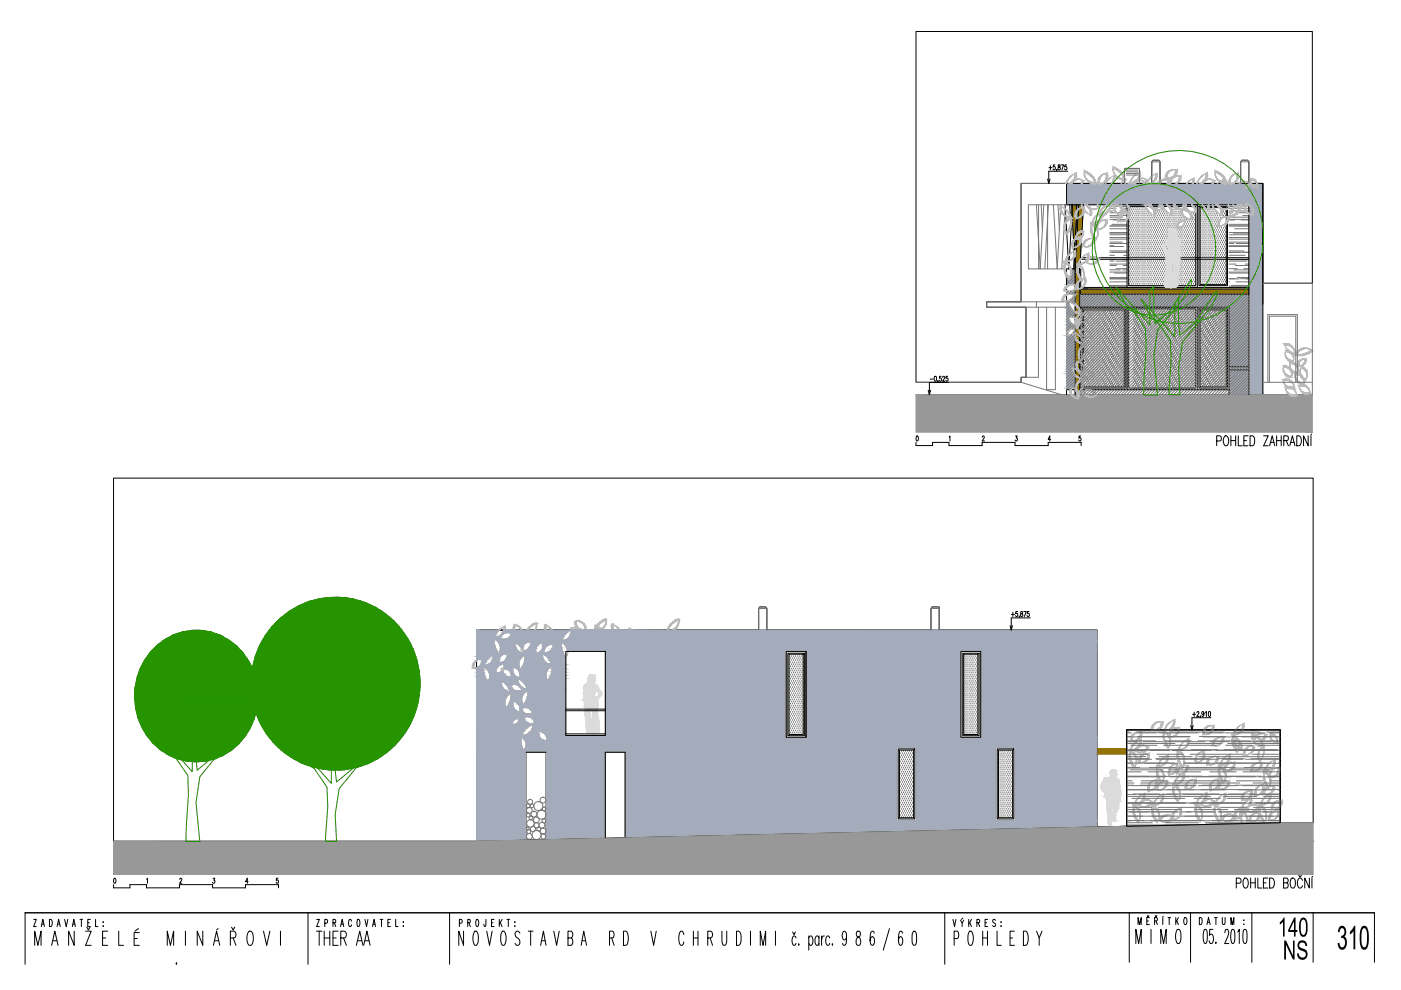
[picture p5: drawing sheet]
<svg xmlns="http://www.w3.org/2000/svg" width="297mm" height="210mm" viewBox="0 0 297 210" stroke-linecap="round" stroke-linejoin="round" font-family="sans-serif">
<g fill="none" stroke="#000" stroke-width=".21">
<path d="M194.2 6.7h84v53.4h-10.5v-21.2h-2.9v-4.6l-.3-.3h-1.2l-.3 .3v4.6h-17.1v-4.6l-.2-.3h-1.2l-.3 .3v4.6h-2.6v-3.2h-3.2v3.2h-21.9v25.1h-7.3v1.1h8.3v14.9h-1v1.1h-22.3zM222.1 38l.3 .9M222.4 35.5h.6M222.6 38l-.2 .9M222.7 35.1v.9M223.7 35h-.4v.4a.31 .31 0 0 1 .5 .3 .31 .31 0 0 1-.5 .2v-.1M224.1 36l-.1 .2M224.4 35v.2a.57 .57 0 0 1 .3 .8 .32 .32 0 0 1-.4-.3 .32 .32 0 0 1 .4-.3v-.4zM225 35h.5l-.3 1M226.1 35h-.3v.4a.31 .31 0 0 1 .4 .3 .31 .31 0 0 1-.5 .2v-.1M226.4 36.3h-4v2.6M225.8 43.4l.8 13.6 .8-13.6"/>
<path d="M226.8 43.3l.3 5.4M227.2 43.4l.8 13.6M228 57h-1.9v26.7M228 57v26.7M228.2 43.3l.2 5.4M228.4 43.4l-.8 13.6M228.7 43.4l-.7 13.6M228.9 57h.1M228.9 57h.2v5.4h35.7M228.9 57v26.7M229.1 55h35.7M229.1 54.6h35.7"/>
<path d="M229.7 43.4l-.8 13.6M239 43.4h14.9v17.5h-14.9zM239.3 43.8h14.2v16.8h-14.2zM254.2 43.8h6.1v16.8h-6.1zM254.5 44h5.5v16.4h-5.5zM198.2 79.8h.1a.61 .61 0 0 1 0 1l-.2-.4zM199.5 79.8h-.3v.4a.3 .3 0 0 1 .4 .3 .3 .3 0 0 1-.4 .2l-.1-.1M200.9 79.8h-.3v.4a.3 .3 0 0 1 .4 .3 .3 .3 0 0 1-.4 .2l-.1-.1M229.1 65.1h9.9v17.5h-9.9zM229.1 65.1h31.5v18.6M229.1 61.3h35.7M229.1 60.9h35.7"/>
<path d="M229.5 65.5h9.1v16.8h-9.1zM229.7 65.7h8.7v16.3h-8.7zM239 65.1h14.9v17.5h-14.9zM239.3 65.5h14.2v16.8h-14.2zM254.2 65.5h6.1v16.8h-6.1zM254.5 65.7h5.5v16.3h-5.5zM260.6 77.8h4.2M260.6 78.4h4.2M194.2 83.7h84M194.2 93.8v.7h3.5v-.7h3.5v.7h7v-.7h7v.7h7v-.7h7v.7M194.3 92.5a.53 .53 0 0 1 .5 .4 .53 .53 0 0 1-.3 .6l-.2-.2zM196.8 82.7l.2 1"/>
<path d="M197.2 80.4h.7M197.3 82.7l-.3 1M198.9 80.8l-.1 .2M199.9 80a.22 .22 0 0 1 .3-.2 .22 .22 0 0 1 .1 .3l-.5 .7h.5M201.1 81.1h-4.1v2.6M201.2 92.7l.2-.3v1.1M208.3 92.7l.1-.3 .3 .3-.5 .8h.5M215.3 92.4h.4l-.2 .5a.27 .27 0 0 1 .2 .4 .27 .27 0 0 1-.4 0M222.7 93.2h-.5l.4-.8v1.1M226.1 82.6h1.9M228.9 82.6h31.7M229.1 92.4h-.3v.5a.29 .29 0 0 1 .4 0 .29 .29 0 0 1-.1 .4 .29 .29 0 0 1-.4 0"/>
<path d="M258 93.5h.6l.3-.2v-.2a.52 .52 0 0 0-.3-.7h-.6v2.1M259.7 92.5l.1-.1a1.02 1.02 0 0 1 .6 1.6 .49 .49 0 0 1-.2 .5 .49 .49 0 0 1-.5-.1l-.3-.7v-.5zM261 92.4v2.1M261 93.4h1M262 92.4v2.1M262.5 92.4v2.1h.9M263.7 93.4h.6M264.6 92.4h-.9v2.1h.9M264.8 83.7v-40.3h-38.7v-4.5h41.6v44.8M265 92.4h.5a1.39 1.39 0 0 1 0 2.1h-.5zM267.9 92.4h1l-1 2.1h1M269.2 94.5l.5-2.1 .6 2.1"/>
<path d="M269.4 93.8h.7M270.7 93.4h.9M270.7 92.4v2.1M271.6 92.4v2.1M272.2 93.4l.8-.1 .1-.7-.3-.2h-.6v2.1M272.7 93.4l.5 1.1M273.5 94.5l.5-2.1 .6 2.1M273.7 93.8h.6M274.9 92.4h.5a1.32 1.32 0 0 1 0 2.1h-.5zM277.4 92.4v2.1l-1-2.1v2.1M277.9 92.4v2.1M278.1 92l-.2 .2"/>
<path d="M24.1 101.4h254.3v73h-7v-19.6h-32.5v20.4l-6.3 .1v-41.7h-33.5v-4.9h-1.5l-.2 .3v4.6h-34.8v-4.6l-.3-.3h-1.2l-.2 .3v4.6h-59.9v44.8h-76.9zM120 138.1h8.3v17.5h-8.3zM166.7 138.1h4.2v18.2h-4.2zM167 138.5h3.5v17.5h-3.5zM167.3 138.7h3v17h-3zM170.9 138.1v18.2M203.7 138.1h4.2v18.2h-4.2zM204.1 138.5h3.5v17.5h-3.5zM204.3 138.7h3v17h-3zM214.2 132.7l.2 .9M214.4 130.3h.7M214.7 132.7l-.3 .9"/>
<path d="M214.7 129.8v.9M215.8 129.7h-.4v.4a.31 .31 0 0 1 .4 .3 .31 .31 0 0 1-.5 .2v-.1M216.1 130.7v.2M216.4 129.7v.2a.57 .57 0 0 1 .4 .8 .32 .32 0 0 1-.5-.3 .32 .32 0 0 1 .4-.3l.1-.4zM217.1 129.7h.5l-.4 1M218.2 129.7h-.4v.4a.31 .31 0 0 1 .5 .3 .31 .31 0 0 1-.5 .2l-.1-.1M218.4 131h-4v2.6M120 155.6v.3h8.3v-.3M120 150.7h8.3M120 150.4h8.3M190.1 158.4h4.2v15.6h-4.2zM190.4 158.8h3.6v14.8h-3.6z"/>
<path d="M190.7 159h3v14.4h-3zM211.1 158.4h4.2v15.6h-4.2zM211.4 158.8h3.6v14.8h-3.6zM211.7 159h3v14.4h-3zM238.9 154.8h32.5v19.6l-32.5 .8zM238.9 154.8h32.5v19.6M238.9 154.8v20.5M252.5 153.8l.2 1M252.8 151.5h.7M253 153.8l-.3 1M253.2 151v.9M253.8 151.1v-.1a.22 .22 0 0 1 .3-.1 .22 .22 0 0 1 .1 .3l-.5 .7h.5"/>
<path d="M254.5 151.8v.3M255.3 151.2l-.3 .3a.3 .3 0 0 1-.2-.3 .3 .3 0 0 1 .3-.3l.1 .8-.2 .2-.2-.1M255.6 151l.2-.1v1M256.3 150.9h.1a.66 .66 0 0 1 0 1l-.2-.4zM256.7 152.2h-4v2.6M24.1 178.4h76.9M115.8 178v-18.5h-4.3v18.7M132.5 177.7v-18.2h-4.2v18.3M232.6 175.4v-41.8h-131.6v44.8M271.4 174.4h7M271.4 174.4l-170.4 4M7.1 194.9h.6l-.6 1.6h.6"/>
<path d="M8.7 196.5l.4-1.6 .3 1.6M8.9 195.9h.4M10.5 194.9a.85 .85 0 0 1 .4 1.5l-.4 .1zM11.2 199.5h.9M12.1 196.5l.3-1.6 .4 1.6M12.2 195.9h.4M13.7 194.9l.3 1.6 .4-1.6M15.4 196.5l.2-1.6 .4 1.6M15.4 195.9h.5M15.7 197.4v3l-1.2-3v3M17 194.9h.5M17.3 194.9v1.6"/>
<path d="M18.1 197.4h1.2l-1.2 3h1.2M18.4 196.6l.3 .6 .4-.6M18.6 195.7h.4M19.2 194.9h-.6v1.6h.6M20.3 194.9v1.6h.5M21.7 198.9h.7M21.9 195.4v.2zM21.9 196.3v.2zM22.8 197.4h-1.1v3h1.1M24.1 187.6v.6h3.4v-.6h3.6v.6h6.9v-.6h7.1v.6h7v-.6h6.9v.6M24.2 186.3a.53 .53 0 0 1 .5 .4 .53 .53 0 0 1-.3 .6l-.3-.2zM25.2 197.4v3h1"/>
<path d="M28.4 199h.7M29.4 196.9l-.8 .5M29.5 197.7h-1.1v2.7h1.1M31.1 186.4l.2-.2v1.1M38.1 186.5v-.1a.22 .22 0 0 1 .3-.2 .22 .22 0 0 1 .2 .3l-.5 .8h.5M39.3 197.4v3M43 197.4v3l-1.2-3v3M45.2 186.2h.3l-.2 .4a.3 .3 0 0 1 .3 .4 .3 .3 0 0 1-.5 .2v-.1M45.5 199.5h.8M46.3 196.9l-.4 .3M48.8 198.9h.8a.81 .81 0 0 0 .4-.8 .81 .81 0 0 0-.4-.7h-.8v3M49.1 196.6l.3 .6 .4-.6"/>
<path d="M49.4 198.9l.6 1.5M52.6 186.9h-.5l.3-.7v1.1M52.7 197.6l.2-.2a.9 .9 0 0 1 .8 1.2l-.1 1.1a.6 .6 0 0 1-.2 .6 .6 .6 0 0 1-.7 0l-.3-1v-.7zM55.9 197.4l.6 3 .7-3M59 186.2h-.4v.4a.31 .31 0 0 1 .4 .3 .31 .31 0 0 1-.4 .3v-.1M59.5 197.4v3M65.3 193.5v11M67.1 197.4h1.2M67.1 194.9h.6l-.6 1.6h.6M67.7 197.4v3M68.7 198.9h1.2M68.7 197.4v3"/>
<path d="M68.9 195.7l.5-.1 .1-.4-.3-.3h-.3v1.6M69.9 197.4v3M70.6 195.7l.5-.1 .1-.4-.2-.3h-.4v1.6M70.6 198.9h.7M70.9 195.7l.3 .8M71.7 197.4h-1.1v3h1.1M72.2 196.5l.3-1.6 .4 1.6M72.2 198.9h.8a.81 .81 0 0 0 .5-.8 .81 .81 0 0 0-.5-.7h-.8v3M72.3 195.9h.5M72.8 198.9l.6 1.5M74.5 195.3l-.2-.4a.88 .88 0 0 0 0 1.6l.2-.4M75.8 195l.1-.1a.88 .88 0 0 1 0 1.6 1.53 1.53 0 0 1-.1-1.5z"/>
<path d="M75.8 199.5h.9M77.4 194.9l.3 1.6 .3-1.6M77.4 199.5h.8M79 196.5l.3-1.6 .3 1.6M79.1 195.9h.4M80.6 194.9h.6M80.9 194.9v1.6M82.2 195.7h.4M82.8 194.9h-.6v1.6h.6M83.9 194.9v1.6h.5M85.5 195.4v.2zM85.5 196.3v.2z"/>
<path d="M95.3 193.5v11M97.4 195.7l.5-.1 .1-.4-.2-.3h-.4v1.6M98.3 197.4v3l-1-3v3M99.2 195.7l.5-.2v-.3l-.2-.3h-.3v1.6M99.4 195.7l.3 .8M100.7 197.4a.87 .87 0 0 1 .7 1.2 2.2 2.2 0 0 1-.4 1.8 .6 .6 0 0 1-.6-.7l-.1-1.1zM101 195l.1-.1a.93 .93 0 0 1 0 1.6 1.27 1.27 0 0 1-.1-1.5zM103 194.9v1.2l-.1 .4-.2-.1-.1-.5M103.2 197.4l.6 3 .5-3M104.2 195.7h.3M104.8 194.9h-.6v1.6h.6M105.9 194.9v1.6"/>
<path d="M106.1 195.6l.4 .9M106.4 197.6l.2-.2a.65 .65 0 0 1 .6 .7v1.6a.6 .6 0 0 1-.6 .7 2.94 2.94 0 0 1-.2-2.8zM106.5 194.9l-.6 1M107.5 194.9h.6M107.8 194.9v1.6M109.2 195.4v.2zM109.2 196.3v.2zM110.2 197.9l-.4-.5a.7 .7 0 0 0-.6 .6 .7 .7 0 0 0 .3 .7l.6 .5a.89 .89 0 0 1-.3 1.2l-.4-.1-.2-.3M112 197.4h1M112.5 197.4v3M114.8 199.5h.8M117.4 197.4l.6 3 .6-3"/>
<path d="M120.4 198.9h.7l.3-.6a.81 .81 0 0 0-.3-.9h-.7v3h.7a.95 .95 0 0 0 0-1.5M123.4 199.5h.7M129.2 198.9l.9-.2 .1-.7-.3-.6h-.7v3M129.7 198.9l.5 1.5M132.2 197.4h.5a2.38 2.38 0 0 1 0 3h-.5zM138 197.4l.6 3 .5-3M145 198.1a.65 .65 0 0 0-.7-.7 2.75 2.75 0 0 0 0 3 .6 .6 0 0 0 .7-.7M147 198.9h1M147 197.4v3M148 197.4v3M150.1 198.9h.6l.4-.6a.81 .81 0 0 0-.4-.9h-.6v3M150.6 198.9l.5 1.5"/>
<path d="M153.1 197.4v2.2l.2 .7 .2 .1 .4-.1 .2-.7v-2.2M156.2 197.4h.4a2.38 2.38 0 0 1 0 3h-.4zM159.1 197.4v3M164.4 197.4v3M168 197.6l.3 .5 .3-.5M168.8 198.9l-.2-.3-.3-.2-.4 .9 .1 .7 .3 .4 .3-.1 .2-.3M171.5 198.9l.3-.5h.2l.4 .9-.2 1-.4 .1-.3-.4M171.5 198.4v3.1M173.6 198.9l-.1-.3-.4-.2a1.6 1.6 0 0 0 0 2l.4-.1 .1-.3M173.6 198.4v2M174.2 198.4v2M174.8 198.4l-.4 .2-.2 .7"/>
<path d="M175.9 198.9l-.1-.3-.4-.2a1.6 1.6 0 0 0 0 2l.4-.1 .1-.3M179.5 198.4l-.1 .5-.3 .4a1.1 1.1 0 0 1 0-1.9l.3 .5v2l-.3 .5-.4-.1-.1-.3M181.6 197.6v.3a.84 .84 0 0 0 .7 1l.2 1-.1 .4-.6 .1a1.2 1.2 0 0 1 .6-2 .68 .68 0 0 0-.6-1zM185.4 197.9l-.1-.3-.4-.2a2.13 2.13 0 0 0-.4 2.1l.2 .8 .2 .1a1.16 1.16 0 0 0 0-1.8l-.2 .1-.2 .8M188.6 196.9l-1.3 4.6M191.3 197.9v-.3l-.4-.2a2.62 2.62 0 0 0-.3 2.6l.3 .4a1.1 1.1 0 0 0 0-1.8l-.3 .4-.1 .5M193.6 197.6l.3-.2a1.75 1.75 0 0 1 .4 1.8l-.2 1.1-.3 .1a1.62 1.62 0 0 1-.4-1.7zM200.3 193.5v11M202 194.9l.4 1.6 .3-1.6M202.3 199h.6a1.02 1.02 0 0 0 0-1.6h-.6v3M203.7 195.1l.3 .6v.8M204.2 194.7l-.4 .2"/>
<path d="M204.3 195.1l-.3 .6M205.4 194.9v1.6M205.5 197.6l.1-.2a.65 .65 0 0 1 .7 .7v1.6a.6 .6 0 0 1-.7 .7 2.94 2.94 0 0 1-.1-2.8zM205.6 195.6l.4 .9M206 194.9l-.6 1M207.1 195.7l.5-.1 .1-.4-.2-.3h-.4v1.6M207.4 195.7l.3 .8M208.4 197.4v3M208.4 198.9h1M208.9 195.7h.3M209.4 197.4v3M209.4 194.9h-.5v1.6h.5"/>
<path d="M211.1 195.1a.34 .34 0 0 0-.6 0 .34 .34 0 0 0 .1 .5l.4 .3 .1 .3-.3 .3-.3-.3M211.4 197.4v3h.9M212.2 195.4v.2zM212.2 196.3v.2zM214.2 198.9h.5M215.1 197.4h-.9v3h.9M217 197.4h.5a2.38 2.38 0 0 1 0 3h-.5zM219.8 197.4l.5 1.5v1.5M220.9 197.4l-.6 1.5M239.4 193.5v10.5M241.3 196v-1.5l.3 1.5 .4-1.5v1.5M243.1 195.3h.4"/>
<path d="M243.2 194.1l.2 .3 .2-.3M243.7 194.5h-.6v1.5h.6M244 197v3.1M244.8 195.3l.5-.1 .1-.4-.2-.3h-.4v1.5M244.9 194.1l.2 .3 .2-.3M245.1 195.3l.3 .7M246.5 194.5v1.5M246.6 194.3l-.1 .1M247.6 194.5h.6M247.9 194.5v1.5M249.3 194.5v1.5M249.5 195.2l.3 .8"/>
<path d="M249.5 197.2l.2-.2a.6 .6 0 0 1 .6 .8v1.5a.65 .65 0 0 1-.6 .8 2.88 2.88 0 0 1-.2-2.9zM249.8 194.5l-.5 1.1M251.1 194.6l.1-.1a.94 .94 0 0 1 .2 1.5 .86 .86 0 0 1-.3-1.4zM252.4 193.5v10.5M254.3 194.5a.83 .83 0 0 1 .7 .6 .83 .83 0 0 1-.3 .9h-.4zM255.3 197.2l.3-.2a1.76 1.76 0 0 1 .4 1.7l-.2 1.2-.3 .2a3.6 3.6 0 0 1-.2-2.9zM255.9 196l.3-1.5 .4 1.5M256 195.6h.4M257.2 197h-.7l-.1 1.3 .3-.2 .4 .1 .2 .7-.1 .7-.3 .5h-.2l-.3-.6M257.5 194.5h.6M257.8 199.8v.3zM257.8 194.5v1.5"/>
<path d="M259.2 194.5v1.1l.2 .4 .3-.2v-1.3M259.7 197.8l.3-.8 .4 .2 .1 .4a5.3 5.3 0 0 1-.8 2.5h.8M261 196v-1.5l.3 1.5 .3-1.5v1.5M261.1 197.2l.3-.2a1.76 1.76 0 0 1 .4 1.7l-.2 1.2-.3 .2a3.6 3.6 0 0 1-.2-2.9zM262.1 187.3h.6l.4-.4a.58 .58 0 0 0-.4-.7h-.6v2.1M262.4 197.6l.3-.6v3.1M263.7 197.2l.3-.2a1.76 1.76 0 0 1 .4 1.7l-.2 1.2-.3 .2a1.92 1.92 0 0 1-.4-1.8zM263.7 195.1h.1M263.7 195.9v.1zM263.8 186.3l.1-.1a.9 .9 0 0 1 .8 1.3l-.1 .3a.49 .49 0 0 1-.3 .4 .49 .49 0 0 1-.5 0l-.2-.7v-.8zM265.2 186.2v2.1M265.2 187.2h.9"/>
<path d="M265.4 193.5v10.5M266.1 186.2v2.1M266.7 186.2v2.1h.8M267.9 187.2h.5M268.8 186.2h-.9v2.1h.9M269.2 186.2h.5a1.32 1.32 0 0 1 0 2.1h-.5zM272.1 187.2l.9-.1 .1-.3-.1-.5-.9-.1v2.1l.9-.1 .1-.6-.3-.4M273.7 186.5l.3-.3a.91 .91 0 0 1 .6 1.3v.3a.49 .49 0 0 1-.2 .4 .49 .49 0 0 1-.6 0l-.3-.7zM275.4 185.6l.3 .4 .2-.4M276.1 186.7a.49 .49 0 0 0-.7-.4 1.5 1.5 0 0 0 .1 2 .52 .52 0 0 0 .6-.5M277.6 186.2v2.1l-1-2.1v2.1M278.2 186.2v2.1"/>
<path d="M278.3 185.8l-.1 .2M278.4 193.5v10.5M7.4 200.4v-3l.6 3 .7-3v3M11 200.4l.6-3 .7 3M35.5 200.4v-3l.6 3 .7-3v3M37.4 204.2v.3zM45.2 200.4l.7-3 .7 3M75.6 200.4l.7-3 .6 3M77.1 200.4l.7-3 .7 3M114.6 200.4l.6-3 .6 3M123.2 200.4l.6-3 .6 3M161.2 200.4v-3l.6 3 .5-3v3"/>
<path d="M169.4 200.1v.3zM176.5 200.1v.3zM240.8 200.1v-3.1l.6 3.1 .6-3.1v3.1M246.1 200.1v-3.1l.6 3.1 .6-3.1v3.1M291.4 204v-10.5h-286.1v11"/>
</g>
<g fill="#000">
<path d="M272.1 194.5h.3v4.1h-.4v-3.2l-.7 .6v-.4l.6-.5zM284 196.5l.3-.2h.4l.4 .3 .3 .8-.2 1a.31 .31 0 0 0-.1 .3 .31 .31 0 0 0 .3 .2l.1 .3 .1 1-.2 .6-.4 .5-.7 .1-.3-.2-.3-.7-.1-.5 .4-.1 .1 .7 .3 .3a1.02 1.02 0 0 0 .7-1.7l-.3-.3h-.5l.1-.5 .4-.1 .2-.3v-.8a.48 .48 0 0 0-.6-.4 .48 .48 0 0 0-.4 .6v.3l-.3-.1zM272.3 199.4h.4l1.4 3.2v-3.2h.4v4h-.4l-1.4-3.1v3.1h-.4zM275.4 199.7l.3-.3h.6l.4 .1 .4 .5v.6h-.3l-.2-.5-.3-.3-.6 .1-.3 .4 .3 .6 1.1 .4 .4 .6-.1 .9-.3 .5-.3 .2-1-.1-.5-.8v-.4l.3-.1 .2 .7 .5 .2h.4l.4-.4v-.5l-.2-.3-1.3-.6-.2-1zM287.1 196.3h.2v5h-.3v-3.9l-.8 .7v-.6l.5-.4z"/>
<path d="M274.4 194.5h.3v2.7h.4v.4h-.4v1h-.4v-1h-1.2v-.4zM274.3 195.4l-.8 1.8h.8z"/>
<path d="M275.9 194.7l.3-.2 .6 .2 .4 1.1-.1 2.1-.4 .7-.4 .1-.5-.3-.4-1v-1.6zM276.2 195l-.2 .2-.2 .7v1.4l.2 .6a.44 .44 0 0 0 .5 .3 .44 .44 0 0 0 .3-.6v-2l-.3-.6z"/>
<path d="M288.8 196.5l.3-.2 .5 .1 .3 .3 .3 1-.1 2.5-.2 .8-.5 .4h-.4l-.3-.3-.4-1.1v-2.3l.1-.7zM289 196.8l-.3 .6v.6v1.7l.1 .8a.45 .45 0 0 0 .6 .4 .45 .45 0 0 0 .3-.6l.1-2.3-.1-.8a.45 .45 0 0 0-.7-.4z"/>
</g>
<g fill="#947305" stroke="#947305" stroke-width=".21">
<path d="M227.3 45h.9v.2z"/>
<path d="M228.2 45.2l.2 3.5h-.3z"/>
<path d="M228.1 48.7h.3l-.2 5z"/>
<path d="M232.6 158.7v1.1h6.3zM232.6 158.7h6.3v1.1z"/>
<path d="M228 57h.9zM228 57h.9zM228.7 43.4l-.7 13.6h.9zM228.7 43.4h1l-.8 13.6z"/>
<path d="M228 57v26.7h.9zM228 57h.9v26.7z"/>
<path d="M227.4 43.4l-.1 1.6h.9zM227.4 43.4h.8v1.6z"/>
<path d="M227.3 45v.2h.9zM227.3 45.2h.9l-.4 8.5z"/>
<path d="M228.1 48.7l-.3 5h.4zM227.8 53.7h.4l-.2 3.3z"/>
<path d="M229.1 61.3v1.1h35.7zM229.1 61.3h35.7v1.1z"/>
</g>
<g fill="#dbdbdb" stroke="#dbdbdb" stroke-width=".21">
<path d="M124.9 143.3h1.3z"/>
<path d="M124.9 143.4h1.3z"/>
<path d="M126.6 146.5h.7z"/>
<path d="M124.4 147.5h1.6z"/>
<path d="M126.1 147.7h.1z"/>
<path d="M124.4 149h2.4z"/>
<path d="M124 149.4h2.8z"/>
<path d="M124.2 153h1.3z"/>
<path d="M125.6 153h1.3z"/>
<path d="M124.3 154.7h2.8z"/>
<path d="M126.6 155.5h.2z"/>
<path d="M126.6 155.5h.3z"/>
<path d="M124.7 155.5h.4z"/>
<path d="M124.8 155.5h.3z"/>
<path d="M235.4 164.6h1.2z"/>
<path d="M236.3 164.8h.2z"/>
<path d="M235 164.9h1.2z"/>
<path d="M234.5 164.9h1.7z"/>
<path d="M234.3 165h1.9z"/>
<path d="M234.2 165h2.4z"/>
<path d="M234 165.3h3.2z"/>
<path d="M233.4 167h4.1z"/>
<path d="M234.1 168h3.5z"/>
<path d="M234.3 168.3h3.3z"/>
<path d="M237.3 169.8h.1z"/>
<path d="M235 175.3h.7z"/>
<path d="M235.1 175.4h.5z"/>
<path d="M248.5 48.5h.4z"/>
<path d="M248.3 48.5h.6z"/>
<path d="M248.1 48.5h.9z"/>
<path d="M247.8 48.7h1.4z"/>
<path d="M247.9 49.5h1.5z"/>
<path d="M248.1 50.4h1.7z"/>
<path d="M247.8 50.5h2.1z"/>
<path d="M247.7 50.6h2.3z"/>
<path d="M247.1 51.4h3.2z"/>
<path d="M247.8 53.1h.1z"/>
<path d="M248.9 57h1.1z"/>
<path d="M248.7 58.3h1.1z"/>
<path d="M248.6 58.4h1.2z"/>
<path d="M247 60.7h1.4z"/>
<path d="M247.1 60.9h.3z"/>
<path d="M247.2 60.9h.2z"/>
<path d="M247.8 60.9h.6z"/>
<path d="M249 60.9h.2z"/>
<path d="M247.9 60.9h.5z"/>
<path d="M248.2 61h.2z"/>
<path d="M125.2 143h.2zM125.2 143h.2zM125.2 143h.2z"/>
<path d="M125.1 143.1h.4zM125.2 143l.3 .1z"/>
<path d="M125.1 143.1h.5zM125.1 143.1h.5z"/>
<path d="M125.1 143.1h.5zM125.1 143.1h.5z"/>
<path d="M125.1 143.1h.6zM125.1 143.1h.6z"/>
<path d="M125.1 143.1h.7zM125.1 143.1h.7z"/>
<path d="M125.1 143.1h.8zM125.1 143.1h.8z"/>
<path d="M125 143.1h.9zM125.1 143.1h.8z"/>
<path d="M125 143.1h1zM125 143.1h1z"/>
<path d="M125 143.1l1.1 .1zM125 143.1l1.1 .1z"/>
<path d="M125 143.2h1.1zM125 143.2h1.1z"/>
<path d="M125 143.2h1.2zM125 143.2h1.2z"/>
<path d="M124.9 143.3h1.3zM124.9 143.3h1.3zM125 143.2l1.2 .1z"/>
<path d="M124.8 143.4h1.4zM124.9 143.3l1.3 .1zM124.9 143.3l1.3 .1z"/>
<path d="M124.8 143.4h1.4zM124.8 143.4h1.4z"/>
<path d="M124.8 143.5h1.4zM124.8 143.4l1.4 .1z"/>
<path d="M124.8 143.5h1.4zM124.8 143.5h1.4z"/>
<path d="M124.8 143.5l1.4 .1zM124.8 143.5h1.4z"/>
<path d="M124.7 143.6h1.5zM124.7 143.6h1.5z"/>
<path d="M124.7 143.6l1.5 .1zM124.7 143.6l1.5 .1z"/>
<path d="M124.7 143.7h1.4zM124.7 143.7h1.5z"/>
<path d="M124.7 143.8h1.4zM124.7 143.8h1.4zM124.7 143.7l1.4 .1zM124.7 143.7h1.4z"/>
<path d="M124.7 143.9h1.4zM124.7 143.9h1.4zM124.7 143.8l1.4 .1zM124.7 143.8l1.4 .1z"/>
<path d="M124.7 143.9l1.4 .1zM124.7 143.9l1.4 .1z"/>
<path d="M124.7 144h1.5zM124.7 144h1.5z"/>
<path d="M124.7 144.1h1.5zM124.7 144l1.5 .1z"/>
<path d="M124.7 144.1h1.5zM124.7 144.1h1.5zM124.7 144.1h1.5zM124.7 144.1h1.5z"/>
<path d="M124.7 144.2h1.5zM124.7 144.2h1.5zM124.7 144.1l1.5 .1zM124.7 144.1h1.5z"/>
<path d="M124.7 144.2l1.4 .1zM124.7 144.2h1.5z"/>
<path d="M124.7 144.3h1.4zM124.7 144.3h1.4z"/>
<path d="M124.7 144.3l1.4 .1zM124.7 144.3l1.4 .1z"/>
<path d="M124.7 144.4h1.4zM124.7 144.4h1.4z"/>
<path d="M124.7 144.4l1.4 .1zM124.7 144.4l1.4 .1z"/>
<path d="M124.6 144.6h1.5zM124.6 144.6h1.5zM124.7 144.5l1.4 .1zM124.7 144.5h1.4z"/>
<path d="M124.6 144.6h1.4zM124.6 144.6h1.4zM124.6 144.6h1.4zM124.6 144.6h1.5z"/>
<path d="M124.6 144.6l1.4 .1zM124.6 144.6h1.4z"/>
<path d="M124.6 144.7h1.3zM124.6 144.7h1.4z"/>
<path d="M124.6 144.7h1.2zM124.6 144.7h1.2z"/>
<path d="M124.5 144.7h1.2zM124.5 144.7h1.2zM124.5 144.7h1.2zM124.6 144.7h1.2z"/>
<path d="M124.5 144.7l1.3 .1zM124.5 144.7l1.3 .1z"/>
<path d="M124.5 144.8h1.3zM124.5 144.8h1.3z"/>
<path d="M124.5 144.8h1.3zM124.5 144.8h1.3z"/>
<path d="M124.4 144.9h1.4zM124.4 144.9h1.4zM124.5 144.8l1.3 .1zM124.5 144.8l1.3 .1z"/>
<path d="M124.4 145h1.5zM124.4 144.9l1.5 .1z"/>
<path d="M124.3 145h1.6zM124.4 145h1.5z"/>
<path d="M124.3 145h1.7zM124.3 145h1.7z"/>
<path d="M124.3 145h1.7zM124.3 145h1.7z"/>
<path d="M124.2 145.1h1.9zM124.3 145l1.8 .1z"/>
<path d="M124.2 145.1h1.9zM124.2 145.1h1.9z"/>
<path d="M124.1 145.1h2zM124.2 145.1h1.9z"/>
<path d="M124.1 145.1h2.1zM124.1 145.1h2.1zM124.1 145.1h2.1zM124.1 145.1h2.1z"/>
<path d="M124.1 145.1h2.2zM124.1 145.1h2.2z"/>
<path d="M124 145.1h2.4zM124 145.1h2.4zM124 145.1h2.4zM124.1 145.1h2.3z"/>
<path d="M124 145.1l2.4 .1zM124 145.1l2.4 .1z"/>
<path d="M123.9 145.3h2.6zM124 145.2l2.5 .1z"/>
<path d="M123.9 145.3h2.6zM123.9 145.3h2.6z"/>
<path d="M123.9 145.3h2.7zM123.9 145.3h2.7z"/>
<path d="M123.9 145.3l2.7 .1zM123.9 145.3l2.7 .1z"/>
<path d="M123.9 145.4h2.7zM123.9 145.4h2.7z"/>
<path d="M123.8 145.5h2.9zM123.8 145.5h2.9zM123.9 145.4l2.8 .1zM123.9 145.4l2.8 .1z"/>
<path d="M123.8 145.5l2.9 .1zM123.8 145.5l2.9 .1z"/>
<path d="M123.8 145.6h3zM123.8 145.6h3z"/>
<path d="M123.8 145.6l3 .1zM123.8 145.6l3 .1z"/>
<path d="M123.8 145.7h3zM123.8 145.7h3z"/>
<path d="M123.8 145.7h3zM123.8 145.7h3z"/>
<path d="M123.7 145.8h3.2zM123.8 145.7l3.1 .1z"/>
<path d="M123.7 145.8h3.2zM123.7 145.8h3.2z"/>
<path d="M123.7 145.8l3.2 .1zM123.7 145.8l3.2 .1z"/>
<path d="M123.7 145.9h3.2zM123.7 145.9h3.2z"/>
<path d="M123.7 146h3.2zM123.7 146h3.2zM123.7 145.9l3.2 .1zM123.7 145.9l3.2 .1z"/>
<path d="M123.7 146l3.2 .1zM123.7 146l3.2 .1z"/>
<path d="M123.7 146.1h3.3zM123.7 146.1h3.3z"/>
<path d="M123.7 146.1h3.3zM123.7 146.1h3.3z"/>
<path d="M123.8 146.1h2.5zM123.8 146.1h2.5z"/>
<path d="M126.3 146.1l.7 .1zM126.3 146.1l.7 .1z"/>
<path d="M123.8 146.2h2.4zM123.8 146.2h2.4zM123.8 146.1l2.4 .1zM123.8 146.1h2.5z"/>
<path d="M126.4 146.2h.7zM126.4 146.2h.7z"/>
<path d="M123.8 146.2h2.4zM123.8 146.2h2.4z"/>
<path d="M126.4 146.2l.7 .1zM126.4 146.2l.7 .1z"/>
<path d="M123.8 146.2l2.4 .1zM123.8 146.2h2.4z"/>
<path d="M126.5 146.3h.6zM126.5 146.3h.6z"/>
<path d="M123.8 146.3l2.4 .1zM123.8 146.3l2.4 .1z"/>
<path d="M126.5 146.3l.7 .1zM126.5 146.3l.7 .1z"/>
<path d="M126.5 146.4h.7zM126.5 146.4h.7z"/>
<path d="M123.8 146.4h2.4zM123.8 146.4h2.4z"/>
<path d="M126.6 146.4l.6 .1zM126.6 146.4l.6 .1z"/>
<path d="M123.8 146.4l2.4 .1zM123.8 146.4l2.4 .1z"/>
<path d="M126.6 146.5h.7zM126.6 146.5h.7zM126.6 146.5h.7z"/>
<path d="M123.8 146.5h2.4zM123.8 146.5h2.4z"/>
<path d="M123.8 146.5h2.4zM123.8 146.5h2.4z"/>
<path d="M126.6 146.5l.7 .1zM126.6 146.5l.7 .1z"/>
<path d="M123.8 146.5l2.4 .1zM123.8 146.5l2.4 .1z"/>
<path d="M126.7 146.6h.6zM126.7 146.6h.6z"/>
<path d="M123.8 146.6h2.4zM123.8 146.6h2.4z"/>
<path d="M123.8 146.6l2.4 .1zM123.8 146.6l2.4 .1z"/>
<path d="M124.3 146.7h1.9zM124.3 146.7h1.9z"/>
<path d="M123.8 146.7h.5zM123.8 146.7h.5z"/>
<path d="M126.7 146.6l.7 .1zM126.7 146.6l.7 .1z"/>
<path d="M126.8 146.7h.6zM126.8 146.7h.6z"/>
<path d="M124.4 146.7h1.8zM124.4 146.7h1.8zM124.3 146.7h1.9zM124.3 146.7h1.9z"/>
<path d="M123.8 146.8h.4zM123.8 146.8h.4zM123.8 146.7l.4 .1zM123.8 146.7h.5z"/>
<path d="M126.9 146.8h.6zM126.9 146.8h.6zM126.8 146.7l.7 .1zM126.8 146.7l.7 .1z"/>
<path d="M124.4 146.8h1.8zM124.4 146.8h1.8zM124.4 146.7l1.8 .1zM124.4 146.7l1.8 .1z"/>
<path d="M123.8 146.8h.4zM123.8 146.8h.4z"/>
<path d="M127 146.8h.5zM127 146.8h.5zM126.9 146.8h.6zM126.9 146.8h.6z"/>
<path d="M124.4 146.9h1.7zM124.4 146.9h1.7zM124.4 146.8l1.7 .1zM124.4 146.8h1.8z"/>
<path d="M123.8 146.8l.4 .1zM123.8 146.8l.4 .1z"/>
<path d="M127 146.8l.5 .1zM127 146.8l.5 .1z"/>
<path d="M127 146.9h.5zM127 146.9h.5z"/>
<path d="M123.8 146.9l.4 .1zM123.8 146.9l.4 .1z"/>
<path d="M124.4 146.9l1.7 .1zM124.4 146.9l1.7 .1z"/>
<path d="M127 146.9l.5 .1zM127 146.9l.5 .1z"/>
<path d="M124.4 147h1.7zM124.4 147h1.7z"/>
<path d="M123.8 147h.4zM123.8 147h.4z"/>
<path d="M127.1 147h.4zM127.1 147h.4z"/>
<path d="M124.4 147l1.7 .1zM124.4 147l1.7 .1z"/>
<path d="M123.8 147l.4 .1zM123.8 147l.4 .1z"/>
<path d="M127.1 147l.5 .1zM127.1 147l.5 .1z"/>
<path d="M123.8 147.1h.4zM123.8 147.1h.4z"/>
<path d="M124.4 147.1h1.7zM124.4 147.1h1.7z"/>
<path d="M127.1 147.1h.5zM127.1 147.1h.5z"/>
<path d="M123.8 147.1h.4zM123.8 147.1h.4z"/>
<path d="M127.1 147.1h.5zM127.1 147.1h.5z"/>
<path d="M123.8 147.1h.4zM123.8 147.1h.4z"/>
<path d="M124.4 147.1h1.7zM124.4 147.1h1.7z"/>
<path d="M127.1 147.1l.4 .1zM127.1 147.1h.5z"/>
<path d="M124.4 147.1l1.7 .1zM124.4 147.1l1.7 .1z"/>
<path d="M123.8 147.1l.4 .1zM123.8 147.1l.4 .1z"/>
<path d="M127 147.2h.5zM127.1 147.2h.4z"/>
<path d="M123.8 147.2h.4zM123.8 147.2h.4z"/>
<path d="M124.4 147.2h1.7zM124.4 147.2h1.7z"/>
<path d="M127 147.3h.5zM127 147.2l.5 .1z"/>
<path d="M124.4 147.2l1.7 .1zM124.4 147.2l1.7 .1z"/>
<path d="M123.8 147.2l.4 .1zM123.8 147.2l.4 .1z"/>
<path d="M127 147.3h.5zM127 147.3h.5z"/>
<path d="M123.8 147.3h.4zM123.8 147.3h.4z"/>
<path d="M124.4 147.3h1.7zM124.4 147.3h1.7z"/>
<path d="M126.9 147.3h.6zM126.9 147.3h.6zM126.9 147.3h.6zM127 147.3h.5z"/>
<path d="M124.4 147.3l1.6 .1zM124.4 147.3h1.7z"/>
<path d="M123.8 147.4h.4zM123.8 147.4h.4zM123.8 147.3l.4 .1zM123.8 147.3l.4 .1z"/>
<path d="M124.4 147.4h1.6zM124.4 147.4h1.6z"/>
<path d="M126.9 147.4h.5zM126.9 147.4h.5zM126.9 147.3l.5 .1zM126.9 147.3h.6z"/>
<path d="M124.4 147.5h1.6zM124.4 147.4l1.6 .1zM124.4 147.4l1.6 .1z"/>
<path d="M123.8 147.5h.4zM123.8 147.5h.4zM123.8 147.4l.4 .1zM123.8 147.4l.4 .1z"/>
<path d="M126.9 147.4l.5 .1zM126.9 147.4h.5z"/>
<path d="M124.4 147.5h1.6zM124.4 147.5h1.6z"/>
<path d="M126.9 147.6h.4zM126.9 147.5h.5z"/>
<path d="M124.4 147.5l1.6 .1zM124.4 147.5l1.6 .1z"/>
<path d="M123.8 147.5l.5 .1zM123.8 147.5l.5 .1z"/>
<path d="M123.8 147.6h.5zM123.8 147.6h.5z"/>
<path d="M126.9 147.6h.4zM126.9 147.6h.4z"/>
<path d="M124.4 147.6h1.6zM124.4 147.6h1.6z"/>
<path d="M124.4 147.6h1.6zM124.4 147.6h1.6z"/>
<path d="M126.8 147.6h.4zM126.9 147.6h.4z"/>
<path d="M123.8 147.6h.5zM123.8 147.6h.5z"/>
<path d="M126.1 147.7h.2zM126.1 147.7h.2z"/>
<path d="M126.1 147.7h.2zM126.1 147.7h.2z"/>
<path d="M124.4 147.6l1.7 .1zM124.4 147.6l1.7 .1z"/>
<path d="M126.8 147.6l.4 .1zM126.8 147.6h.4z"/>
<path d="M123.8 147.6l.5 .1zM123.8 147.6l.5 .1z"/>
<path d="M124.4 147.7h2zM124.4 147.7h2z"/>
<path d="M126.8 147.7h.4zM126.8 147.7h.4z"/>
<path d="M123.8 147.7h.5zM123.8 147.7h.5z"/>
<path d="M124.4 147.7l2 .1zM124.4 147.7l2 .1z"/>
<path d="M123.8 147.7l.5 .1zM123.8 147.7l.5 .1z"/>
<path d="M126.7 147.8h.5zM126.8 147.7l.4 .1z"/>
<path d="M124.4 147.8h2zM124.4 147.8h2z"/>
<path d="M126.7 147.8h.4zM126.7 147.8h.5z"/>
<path d="M124.4 147.8l2.1 .1zM124.4 147.8l2.1 .1z"/>
<path d="M123.8 147.8l.5 .1zM123.8 147.8l.5 .1z"/>
<path d="M126.7 147.8l.4 .1zM126.7 147.8h.4z"/>
<path d="M123.8 147.9h.5zM123.8 147.9h.5z"/>
<path d="M124.5 147.9h2zM124.5 147.9h2z"/>
<path d="M126.6 147.9h.4zM126.7 147.9h.4z"/>
<path d="M124.5 147.9h2.1zM124.5 147.9h2.1z"/>
<path d="M126.6 147.9h.4zM126.6 147.9h.4z"/>
<path d="M124.5 147.9h2.1zM124.5 147.9h2.1z"/>
<path d="M123.8 147.9h.5zM123.8 147.9h.5z"/>
<path d="M124.5 147.9h2.5zM124.5 147.9h2.5z"/>
<path d="M123.8 147.9l.5 .1zM123.8 147.9l.5 .1z"/>
<path d="M124.5 147.9l2.4 .1zM124.5 147.9h2.5z"/>
<path d="M124.5 148h2.4zM124.5 148h2.4z"/>
<path d="M123.8 148l.5 .1zM123.8 148l.5 .1z"/>
<path d="M124.5 148l2.4 .1zM124.5 148h2.4z"/>
<path d="M124.5 148.1h2.3zM124.5 148.1h2.4z"/>
<path d="M123.8 148.1h.5zM123.8 148.1h.5z"/>
<path d="M124.5 148.1h2.3zM124.5 148.1h2.3z"/>
<path d="M123.8 148.1l.5 .1zM123.8 148.1l.5 .1z"/>
<path d="M124.5 148.2h2.3zM124.5 148.2h2.3zM124.5 148.1l2.3 .1zM124.5 148.1l2.3 .1z"/>
<path d="M123.8 148.2h.4zM123.8 148.2h.5z"/>
<path d="M123.8 148.2h.4zM123.8 148.2h.4z"/>
<path d="M124.5 148.3h2.3zM124.5 148.3h2.3zM124.5 148.2l2.3 .1zM124.5 148.2l2.3 .1z"/>
<path d="M123.8 148.3h.4zM123.8 148.3h.4zM123.8 148.2l.4 .1zM123.8 148.2l.4 .1z"/>
<path d="M124.5 148.3l2.2 .1zM124.5 148.3h2.3z"/>
<path d="M123.8 148.3l.4 .1zM123.8 148.3h.4z"/>
<path d="M124.4 148.4h2.3zM124.4 148.4h2.3z"/>
<path d="M123.9 148.4h.3zM123.9 148.4h.3z"/>
<path d="M124.4 148.4h2.3zM124.4 148.4h2.3z"/>
<path d="M124.4 148.4l2.3 .1zM124.4 148.4h2.3z"/>
<path d="M123.9 148.5h.3zM123.9 148.5h.3zM123.9 148.4l.3 .1zM123.9 148.4l.3 .1z"/>
<path d="M124.4 148.5h2.2zM124.4 148.5h2.3z"/>
<path d="M124.4 148.5l2.2 .1zM124.4 148.5l2.2 .1z"/>
<path d="M123.9 148.6h.3zM123.9 148.6h.3zM123.9 148.5l.3 .1zM123.9 148.5l.3 .1z"/>
<path d="M124.4 148.6l2.2 .1zM124.4 148.6l2.2 .1z"/>
<path d="M124.4 148.7h2.2zM124.4 148.7h2.2z"/>
<path d="M123.9 148.7h.3zM123.9 148.7h.3zM123.9 148.6l.3 .1zM123.9 148.6l.3 .1z"/>
<path d="M124.4 148.7h2.3zM124.4 148.7h2.3z"/>
<path d="M123.9 148.7h.3zM123.9 148.7h.3z"/>
<path d="M123.9 148.7l.3 .1zM123.9 148.7l.3 .1z"/>
<path d="M124.4 148.7l2.3 .1zM124.4 148.7l2.3 .1z"/>
<path d="M123.9 148.8h.3zM123.9 148.8h.3z"/>
<path d="M123.9 148.8l.3 .1zM123.9 148.8l.3 .1z"/>
<path d="M124.4 148.9h2.3zM124.4 148.9h2.3zM124.4 148.8l2.3 .1zM124.4 148.8l2.3 .1z"/>
<path d="M124 148.9h.2zM124 148.9h.2zM123.9 148.9h.3zM123.9 148.9h.3z"/>
<path d="M124.3 149h2.5zM124.4 148.9l2.4 .1zM124.4 148.9l2.4 .1z"/>
<path d="M124 148.9l.2 .1zM124 148.9l.2 .1z"/>
<path d="M124 149h.2zM124 149h.2z"/>
<path d="M124.3 149.1h2.5zM124.3 149.1h2.5zM124.3 149v.1h2.5zM124.3 149h2.5v.1z"/>
<path d="M124 149l.2 .1zM124 149l.2 .1z"/>
<path d="M124 149.1h.2zM124 149.1h.2z"/>
<path d="M124.3 149.1h2.5zM124.3 149.1h2.5z"/>
<path d="M124 149.1l.2 .1zM124 149.1l.2 .1z"/>
<path d="M124.3 149.1l2.5 .1zM124.3 149.1l2.5 .1z"/>
<path d="M124.3 149.2h2.5zM124.3 149.2h2.5z"/>
<path d="M124 149.2h.3zM124 149.2h.3z"/>
<path d="M124.3 149.2l2.5 .1zM124.3 149.2l2.5 .1z"/>
<path d="M124 149.2l.3 .1zM124 149.2l.3 .1z"/>
<path d="M124 149.3h2.8zM124 149.3h2.8z"/>
<path d="M124 149.3h2.8zM124 149.3h2.8z"/>
<path d="M124 149.4h2.8zM124 149.3l2.8 .1zM124 149.3l2.8 .1z"/>
<path d="M124 149.4h2.8zM124 149.4h2.8z"/>
<path d="M124 149.4l2.8 .1zM124 149.4l2.8 .1z"/>
<path d="M124 149.5h2.8zM124 149.5h2.8z"/>
<path d="M123.9 149.5l2.9 .1zM123.9 149.5l2.9 .1z"/>
<path d="M123.9 149.6h2.9zM123.9 149.6h2.9z"/>
<path d="M123.9 149.6l2.9 .1zM123.9 149.6l2.9 .1z"/>
<path d="M123.9 149.7h2.9zM123.9 149.7h2.9z"/>
<path d="M123.9 149.7l2.9 .1zM123.9 149.7l2.9 .1z"/>
<path d="M123.9 149.8h2.9zM123.9 149.8h2.9zM123.9 149.8h2.9zM123.9 149.8h2.9z"/>
<path d="M123.9 149.8l2.9 .1zM123.9 149.8l2.9 .1z"/>
<path d="M124 149.9l2.8 .1zM124 149.9l2.8 .1z"/>
<path d="M124 150h2.8zM124 150h2.8z"/>
<path d="M124.1 150l1.4 .1zM124.1 150l1.4 .1z"/>
<path d="M125.5 150.1h1.3zM125.5 150.1h1.3zM125.5 150l1.3 .1zM125.5 150l1.3 .1z"/>
<path d="M124.1 150.1h1.3zM124.1 150.1h1.4z"/>
<path d="M124.1 150.1h1.3zM124.1 150.1h1.3z"/>
<path d="M125.5 150.2h1.2zM125.5 150.2h1.2zM125.5 150.1l1.2 .1zM125.5 150.1h1.3z"/>
<path d="M124.1 150.1l1.3 .1zM124.1 150.1h1.3z"/>
<path d="M124.1 150.2h1.3zM124.1 150.2h1.3z"/>
<path d="M125.5 150.2l1.2 .1zM125.5 150.2l1.2 .1z"/>
<path d="M124.1 150.3h1.2zM124.1 150.3h1.2zM124.1 150.2l1.2 .1zM124.1 150.2h1.3z"/>
<path d="M125.5 150.3h1.2zM125.5 150.3h1.2z"/>
<path d="M125.5 150.3l1.2 .1zM125.5 150.3l1.2 .1z"/>
<path d="M124.1 150.3l1.2 .1zM124.1 150.3l1.2 .1z"/>
<path d="M124.1 150.4h1.2zM124.1 150.4h1.2z"/>
<path d="M125.6 150.4h1.1zM125.6 150.4h1.1zM125.5 150.4h1.2zM125.5 150.4h1.2z"/>
<path d="M124.1 150.4h1.2zM124.1 150.4h1.2z"/>
<path d="M124.1 150.4l1.2 .1zM124.1 150.4l1.2 .1z"/>
<path d="M125.6 150.5h1.1zM125.6 150.5h1.1zM125.6 150.4l1.1 .1zM125.6 150.4l1.1 .1z"/>
<path d="M124.1 150.5v.1h1.2zM124.1 150.5h1.2v.1z"/>
<path d="M125.6 150.5l1.1 .1zM125.6 150.5l1.1 .1z"/>
<path d="M124.1 150.6l1.2 .1zM124.1 150.6l1.2 .1z"/>
<path d="M125.6 150.6l1.1 .1zM125.6 150.6l1.1 .1z"/>
<path d="M124.1 150.7h1.1zM124.1 150.7h1.2z"/>
<path d="M125.6 150.7h1.1zM125.6 150.7h1.1z"/>
<path d="M124.1 150.7h1.1zM124.1 150.7h1.1z"/>
<path d="M125.6 150.7h1.1zM125.6 150.7h1.1z"/>
<path d="M125.6 150.7l1.1 .1zM125.6 150.7l1.1 .1z"/>
<path d="M124.1 150.8h1.1zM124.1 150.8h1.1zM124.1 150.7l1.1 .1zM124.1 150.7l1.1 .1z"/>
<path d="M125.6 150.9h1.1zM125.6 150.9h1.1zM125.6 150.8l1.1 .1zM125.6 150.8l1.1 .1z"/>
<path d="M124 150.9h1.2zM124 150.9h1.2zM124.1 150.8l-.1 .1h1.2zM124.1 150.8h1.1v.1z"/>
<path d="M125.7 150.9h1zM125.7 150.9h1zM125.6 150.9h1.1zM125.6 150.9h1.1z"/>
<path d="M124 151h1.2zM124 151h1.2zM124 150.9v.1h1.2zM124 150.9h1.2v.1z"/>
<path d="M125.7 150.9l1 .1zM125.7 150.9l1 .1z"/>
<path d="M125.7 151l1 .1zM125.7 151l1 .1z"/>
<path d="M125.7 151.2h1zM125.7 151.2h1zM125.7 151.1l1 .1zM125.7 151.1l1 .1z"/>
<path d="M124 151v.2h1.1zM124 151h1.2l-.1 .2z"/>
<path d="M124 151.2h1.1zM124 151.2h1.1z"/>
<path d="M125.7 151.2h1zM125.7 151.2h1z"/>
<path d="M124 151.2h1.1zM124 151.2h1.1z"/>
<path d="M125.7 151.2h1zM125.7 151.2h1z"/>
<path d="M124 151.3h1.1zM124 151.3h1.1zM124 151.2l1.1 .1zM124 151.2l1.1 .1z"/>
<path d="M125.7 151.2l1 .1zM125.7 151.2l1 .1z"/>
<path d="M125.7 151.3l1 .1zM125.7 151.3l1 .1z"/>
<path d="M125.7 151.4h1zM125.7 151.4h1z"/>
<path d="M124 151.3l1.1 .1zM124 151.3l1.1 .1z"/>
<path d="M124 151.4l1.1 .1zM124 151.4l1.1 .1z"/>
<path d="M125.7 151.4l1 .1zM125.7 151.4l1 .1z"/>
<path d="M124 151.5h1.1zM124 151.5h1.1z"/>
<path d="M125.7 151.5h1zM125.7 151.5h1z"/>
<path d="M125.7 151.5h1zM125.7 151.5h1z"/>
<path d="M124 151.5h1.2zM124 151.5h1.2z"/>
<path d="M124 151.5l1.2 .1zM124 151.5l1.2 .1z"/>
<path d="M125.7 151.5l1 .1zM125.7 151.5l1 .1z"/>
<path d="M125.7 151.6h1zM125.7 151.6h1z"/>
<path d="M124 151.6h1.2zM124 151.6h1.2z"/>
<path d="M125.7 151.6l1 .1zM125.7 151.6l1 .1z"/>
<path d="M124 151.6l1.2 .1zM124 151.6l1.2 .1z"/>
<path d="M124.1 151.7h1.1zM124.1 151.7h1.1z"/>
<path d="M125.7 151.7h1zM125.7 151.7h1z"/>
<path d="M125.7 151.7l1 .1zM125.7 151.7l1 .1z"/>
<path d="M124.1 151.7l1.1 .1zM124.1 151.7l1.1 .1z"/>
<path d="M124.1 151.8h1.1zM124.1 151.8h1.1z"/>
<path d="M125.7 151.8h1zM125.7 151.8h1zM125.7 151.8h1zM125.7 151.8h1z"/>
<path d="M124.1 151.8h1.1zM124.1 151.8h1.1z"/>
<path d="M125.7 151.8l1.1 .1zM125.7 151.8l1.1 .1z"/>
<path d="M124.1 151.8l1 .1zM124.1 151.8h1.1z"/>
<path d="M125.7 152h1.1zM125.7 152h1.1zM125.7 151.9l1.1 .1zM125.7 151.9l1.1 .1z"/>
<path d="M124.1 152h1zM124.1 152h1zM124.1 151.9l1 .1zM124.1 151.9l1 .1z"/>
<path d="M125.7 152l1.1 .1zM125.7 152l1.1 .1z"/>
<path d="M124.1 152l1.1 .1zM124.1 152l1.1 .1z"/>
<path d="M124.1 152.1h1.1zM124.1 152.1h1.1z"/>
<path d="M125.7 152.1h1.1zM125.7 152.1h1.1z"/>
<path d="M124.1 152.1l1.1 .1zM124.1 152.1l1.1 .1z"/>
<path d="M124.1 152.2h1.1zM124.1 152.2h1.1z"/>
<path d="M125.7 152.1l1.1 .1zM125.7 152.1l1.1 .1z"/>
<path d="M125.7 152.2l1.1 .1zM125.7 152.2l1.1 .1z"/>
<path d="M124.1 152.2l1.2 .1zM124.1 152.2l1.2 .1z"/>
<path d="M124.1 152.3h1.2zM124.1 152.3h1.2z"/>
<path d="M125.7 152.3h1.1zM125.7 152.3h1.1z"/>
<path d="M124.1 152.3h1.2zM124.1 152.3h1.2z"/>
<path d="M125.7 152.4h1.2zM125.7 152.4h1.2zM125.7 152.3l1.2 .1zM125.7 152.3l1.2 .1z"/>
<path d="M124.2 152.3l1.1 .1zM124.2 152.3l1.1 .1z"/>
<path d="M125.7 152.4h1.2zM125.7 152.4h1.2z"/>
<path d="M124.2 152.4l1.1 .1zM124.2 152.4l1.1 .1z"/>
<path d="M125.7 152.4l1.2 .1zM125.7 152.4l1.2 .1z"/>
<path d="M124.2 152.5h1.1zM124.2 152.5h1.1z"/>
<path d="M124.2 152.5l1.1 .1zM124.2 152.5l1.1 .1z"/>
<path d="M125.7 152.5l1.2 .1zM125.7 152.5l1.2 .1z"/>
<path d="M125.7 152.6h1.2zM125.7 152.6h1.2z"/>
<path d="M124.2 152.6h1.1zM124.2 152.6h1.1z"/>
<path d="M124.2 152.6l1.2 .1zM124.2 152.6l1.2 .1z"/>
<path d="M125.7 152.6l1.2 .1zM125.7 152.6l1.2 .1z"/>
<path d="M125.6 152.7h1.3zM125.6 152.7h1.3z"/>
<path d="M124.2 152.7h1.2zM124.2 152.7h1.2z"/>
<path d="M124.2 152.7l1.2 .1zM124.2 152.7l1.2 .1z"/>
<path d="M125.6 152.7l1.3 .1zM125.6 152.7l1.3 .1z"/>
<path d="M125.6 152.8h1.3zM125.6 152.8h1.3z"/>
<path d="M125.6 152.8l1.3 .1zM125.6 152.8l1.3 .1z"/>
<path d="M124.2 152.9h1.2zM124.2 152.9h1.2zM124.2 152.8l1.2 .1zM124.2 152.8l1.2 .1z"/>
<path d="M125.6 152.9h1.3zM125.6 152.9h1.3z"/>
<path d="M124.2 152.9h1.2zM124.2 152.9h1.2z"/>
<path d="M125.6 152.9h1.3zM125.6 152.9h1.3z"/>
<path d="M124.2 153h1.3zM124.2 152.9l1.3 .1zM124.2 152.9l1.3 .1z"/>
<path d="M125.6 153h1.3zM125.6 152.9l1.3 .1zM125.6 152.9l1.3 .1z"/>
<path d="M124.3 153l1.2 .1zM124.3 153l1.2 .1z"/>
<path d="M125.6 153l1.3 .1zM125.6 153l1.3 .1z"/>
<path d="M124.3 153.1h1.2zM124.3 153.1h1.2z"/>
<path d="M125.6 153.1h1.3zM125.6 153.1h1.3z"/>
<path d="M124.3 153.1h1.2zM124.3 153.1h1.2z"/>
<path d="M125.6 153.1h1.3zM125.6 153.1h1.3z"/>
<path d="M124.3 153.1l1.2 .1zM124.3 153.1l1.2 .1z"/>
<path d="M125.6 153.1l1.3 .1zM125.6 153.1l1.3 .1z"/>
<path d="M124.3 153.2h1.2zM124.3 153.2h1.2z"/>
<path d="M125.6 153.2l1.3 .1zM125.6 153.2l1.3 .1z"/>
<path d="M124.3 153.2l1.3 .1zM124.3 153.2l1.3 .1z"/>
<path d="M124.3 153.3h2.6zM124.3 153.3h2.6z"/>
<path d="M124.3 153.3h2.6zM124.3 153.3h2.6z"/>
<path d="M124.3 153.3l2.6 .1zM124.3 153.3l2.6 .1z"/>
<path d="M124.3 153.5h2.7zM124.3 153.5h2.7zM124.3 153.4v.1h2.7zM124.3 153.4h2.6l.1 .1z"/>
<path d="M124.3 153.6h2.7zM124.3 153.6h2.7zM124.3 153.5l2.7 .1zM124.3 153.5l2.7 .1z"/>
<path d="M124.3 153.6l2.7 .1zM124.3 153.6l2.7 .1z"/>
<path d="M124.3 153.7h2.7zM124.3 153.7h2.7z"/>
<path d="M124.3 153.7h2.7zM124.3 153.7h2.7z"/>
<path d="M124.3 153.8h2.7zM124.3 153.8h2.7zM124.3 153.7l2.7 .1zM124.3 153.7l2.7 .1z"/>
<path d="M124.3 153.8l2.7 .1zM124.3 153.8l2.7 .1z"/>
<path d="M124.3 153.9l2.7 .1zM124.3 153.9l2.7 .1z"/>
<path d="M124.3 154h2.7zM124.3 154h2.7z"/>
<path d="M124.3 154h2.8zM124.3 154h2.8z"/>
<path d="M124.3 154l2.8 .1zM124.3 154l2.8 .1z"/>
<path d="M124.3 154.1l2.8 .1zM124.3 154.1l2.8 .1z"/>
<path d="M124.3 154.2h2.8zM124.3 154.2h2.8z"/>
<path d="M124.3 154.2h2.8zM124.3 154.2h2.8z"/>
<path d="M124.3 154.2l2.8 .1zM124.3 154.2l2.8 .1z"/>
<path d="M124.3 154.3l2.8 .1zM124.3 154.3l2.8 .1z"/>
<path d="M124.3 154.4h2.8zM124.3 154.4h2.8z"/>
<path d="M124.3 154.4l2.8 .1zM124.3 154.4l2.8 .1z"/>
<path d="M124.3 154.5h2.8zM124.3 154.5h2.8z"/>
<path d="M124.3 154.5h2.8zM124.3 154.5h2.8z"/>
<path d="M124.3 154.5l2.8 .1zM124.3 154.5l2.8 .1z"/>
<path d="M124.3 154.7h2.8zM124.3 154.6l2.8 .1zM124.3 154.6l2.8 .1z"/>
<path d="M124.4 154.7v.1h2.7zM124.4 154.7h2.7v.1z"/>
<path d="M124.4 154.8h2.7zM124.4 154.8h2.7z"/>
<path d="M124.4 154.9h2.7zM124.4 154.9h2.7zM124.4 154.8l2.7 .1zM124.4 154.8l2.7 .1z"/>
<path d="M124.4 154.9l2.7 .1zM124.4 154.9l2.7 .1z"/>
<path d="M124.4 155h2.7zM124.4 155h2.7z"/>
<path d="M124.4 155.1h2.7zM124.4 155.1h2.7zM124.4 155l2.7 .1zM124.4 155l2.7 .1z"/>
<path d="M124.4 155.1h2.7zM124.4 155.1h2.7z"/>
<path d="M124.4 155.1l1.1 .1zM124.4 155.1h1.2z"/>
<path d="M125.6 155.1l1.5 .1zM125.6 155.1l1.5 .1z"/>
<path d="M124.4 155.2h1.1zM124.4 155.2h1.1z"/>
<path d="M125.6 155.2h1.5zM125.6 155.2h1.5z"/>
<path d="M124.4 155.2l1.1 .1zM124.4 155.2l1.1 .1z"/>
<path d="M125.6 155.2l1.4 .1zM125.6 155.2h1.5z"/>
<path d="M124.5 155.3h.9zM124.5 155.3h1z"/>
<path d="M124.6 155.3h.8zM124.6 155.3h.8z"/>
<path d="M125.6 155.3h1.4zM125.6 155.3h1.4z"/>
<path d="M124.7 155.3h.7zM124.7 155.3h.7z"/>
<path d="M125.6 155.3h1.3zM125.6 155.3h1.4z"/>
<path d="M125.6 155.3h1.3zM125.6 155.3h1.3z"/>
<path d="M125.6 155.3h.9zM125.6 155.3h1z"/>
<path d="M124.7 155.3l.7 .1zM124.7 155.3h.7z"/>
<path d="M125.6 155.3l.8 .1zM125.6 155.3h.9z"/>
<path d="M126.6 155.3l.3 .1zM126.6 155.3l.3 .1z"/>
<path d="M124.7 155.4h.6zM124.7 155.4h.7z"/>
<path d="M125.6 155.4h.8zM125.6 155.4h.8z"/>
<path d="M126.6 155.4h.3zM126.6 155.4h.3z"/>
<path d="M124.7 155.4h.6zM124.7 155.4h.6z"/>
<path d="M125.6 155.5h.7zM125.6 155.5h.7zM125.6 155.4l.7 .1zM125.6 155.4h.8z"/>
<path d="M126.6 155.4l.3 .1zM126.6 155.4h.3z"/>
<path d="M126.6 155.5h.3zM126.6 155.5h.3z"/>
<path d="M124.7 155.5h.4zM124.7 155.4l.4 .1zM124.7 155.4h.6z"/>
<path d="M124.8 155.5h.3zM124.8 155.5h.3z"/>
<path d="M125.6 155.5h.6zM125.6 155.5h.7z"/>
<path d="M125.6 155.5h.6zM125.6 155.5h.6z"/>
<path d="M124.9 155.5h.1zM124.8 155.5h.2z"/>
<path d="M125.6 155.5h.5zM125.6 155.5h.6z"/>
<path d="M125.6 155.5l.4 .1zM125.6 155.5h.5z"/>
<path d="M125.6 155.6h.3zM125.6 155.6h.4z"/>
<path d="M125.6 155.6h.2zM125.6 155.6h.3z"/>
<path d="M125.7 155.6h.1zM125.7 155.6h.1z"/>
<path d="M235.8 163.2h.3zM235.8 163.1l.3 .1z"/>
<path d="M235.7 163.2h.4zM235.8 163.2h.3z"/>
<path d="M235.7 163.2h.5zM235.7 163.2h.5z"/>
<path d="M235.7 163.3h.7zM235.7 163.2l.7 .1z"/>
<path d="M235.7 163.3h.7zM235.7 163.3h.7z"/>
<path d="M235.7 163.3h.8zM235.7 163.3h.8z"/>
<path d="M235.7 163.3h.8zM235.7 163.3h.8z"/>
<path d="M235.6 163.3h1zM235.7 163.3h.9z"/>
<path d="M235.6 163.4h1.1zM235.6 163.3l1.1 .1z"/>
<path d="M235.6 163.4h1.1zM235.6 163.4h1.1z"/>
<path d="M235.5 163.5h1.2zM235.5 163.4h1.2z"/>
<path d="M235.4 163.5h1.3zM235.5 163.5h1.2z"/>
<path d="M235.4 163.5l1.3 .1zM235.4 163.5l1.3 .1z"/>
<path d="M235.4 163.6h1.3zM235.4 163.6h1.3z"/>
<path d="M235.4 163.6l1.3 .1zM235.4 163.6l1.3 .1z"/>
<path d="M235.4 163.8h1.3zM235.4 163.8h1.3zM235.4 163.7l1.3 .1zM235.4 163.7l1.3 .1z"/>
<path d="M235.4 163.9h1.3zM235.4 163.9h1.3zM235.4 163.8l1.3 .1zM235.4 163.8l1.3 .1z"/>
<path d="M235.4 163.9h1.3zM235.4 163.9h1.3zM235.4 163.9h1.3zM235.4 163.9h1.3z"/>
<path d="M235.4 164h1.4zM235.4 164h1.4zM235.4 163.9l1.4 .1zM235.4 163.9l1.4 .1z"/>
<path d="M235.4 164.1h1.4zM235.4 164.1h1.4zM235.4 164l1.4 .1zM235.4 164l1.4 .1z"/>
<path d="M235.4 164.1l1.4 .1zM235.4 164.1l1.4 .1z"/>
<path d="M235.4 164.2h1.4zM235.4 164.2h1.4z"/>
<path d="M235.5 164.2l1.3 .1zM235.5 164.2l1.3 .1z"/>
<path d="M235.5 164.4h1.3zM235.5 164.4h1.3zM235.5 164.3l1.3 .1zM235.5 164.3h1.3z"/>
<path d="M235.4 164.4h1.3zM235.5 164.4h1.3z"/>
<path d="M235.4 164.4l1.3 .1zM235.4 164.4l1.3 .1z"/>
<path d="M235.4 164.5h1.3zM235.4 164.5h1.3z"/>
<path d="M235.4 164.5l1.2 .1zM235.4 164.5h1.3z"/>
<path d="M235.4 164.6h1.2zM235.4 164.6h1.2zM235.4 164.6h1.2z"/>
<path d="M235.3 164.7h1.3zM235.4 164.6h1.2z"/>
<path d="M235.3 164.7h1.3zM235.3 164.7h1.3z"/>
<path d="M235.2 164.7h1.4zM235.3 164.7h1.3z"/>
<path d="M235.2 164.7l1.4 .1zM235.2 164.7l1.4 .1z"/>
<path d="M236.2 164.8h.3zM236.2 164.8h.4z"/>
<path d="M235.2 164.8h1zM235.2 164.8h1z"/>
<path d="M235.2 164.8h1zM235.2 164.8h1z"/>
<path d="M236.3 164.8h.2zM236.3 164.8h.2z"/>
<path d="M236.4 164.8h.1zM236.3 164.8h.2z"/>
<path d="M235.1 164.8h1.1zM235.2 164.8h1z"/>
<path d="M234.9 164.9h1.3zM235 164.9h1.2zM235.1 164.8l1.1 .1z"/>
<path d="M234.7 164.9h1.5zM234.8 164.9h1.4z"/>
<path d="M234.6 164.9h1.6zM234.7 164.9h1.5z"/>
<path d="M234.4 164.9h1.8zM234.5 164.9h1.7zM234.6 164.9h1.6z"/>
<path d="M234.3 165h1.9zM234.3 165h1.9zM234.4 164.9l1.8 .1z"/>
<path d="M234.3 165h2zM234.3 165h2z"/>
<path d="M234.2 165h2.2zM234.3 165h2.1z"/>
<path d="M234.2 165h2.3zM234.2 165h2.3z"/>
<path d="M234.1 165h2.5zM234.2 165h2.4zM234.2 165h2.4z"/>
<path d="M234.1 165h2.6zM234.1 165h2.6z"/>
<path d="M234.1 165l2.7 .1zM234.1 165l2.7 .1z"/>
<path d="M234.1 165.1h2.8zM234.1 165.1h2.8z"/>
<path d="M234.1 165.1h2.9zM234.1 165.1h2.9z"/>
<path d="M234.1 165.1h3zM234.1 165.1h3z"/>
<path d="M234.1 165.1l3 .1zM234.1 165.1l3 .1z"/>
<path d="M234 165.3h3.2zM234 165.2l3.2 .1zM234 165.2l3.2 .1z"/>
<path d="M234 165.3l3.2 .1zM234 165.3l3.2 .1z"/>
<path d="M234 165.4h3.2zM234 165.4h3.2z"/>
<path d="M233.9 165.5h3.3zM233.9 165.5h3.3zM234 165.4l3.2 .1zM234 165.4l3.2 .1z"/>
<path d="M233.8 165.6h3.5zM233.9 165.5l3.4 .1z"/>
<path d="M233.8 165.6h3.5zM233.8 165.6h3.5z"/>
<path d="M233.8 165.7h3.5zM233.8 165.7h3.5zM233.8 165.6l3.5 .1zM233.8 165.6l3.5 .1z"/>
<path d="M233.8 165.8h3.5zM233.8 165.8h3.5zM233.8 165.7l3.5 .1zM233.8 165.7l3.5 .1z"/>
<path d="M233.8 165.8l3.5 .1zM233.8 165.8l3.5 .1z"/>
<path d="M233.7 165.9h3.6zM233.7 165.9h3.6z"/>
<path d="M233.7 165.9l3.6 .1zM233.7 165.9l3.6 .1z"/>
<path d="M233.6 166.1h3.7zM233.7 166l3.6 .1z"/>
<path d="M233.6 166.1h3.7zM233.6 166.1h3.7z"/>
<path d="M233.6 166.1h3.7zM233.6 166.1h3.7z"/>
<path d="M233.6 166.1l3.7 .1zM233.6 166.1l3.7 .1z"/>
<path d="M233.6 166.2h3.7zM233.6 166.2h3.7z"/>
<path d="M233.6 166.2l3.8 .1zM233.6 166.2l3.8 .1z"/>
<path d="M233.5 166.3l3.9 .1zM233.5 166.3l3.9 .1z"/>
<path d="M233.5 166.4h3.9zM233.5 166.4h3.9z"/>
<path d="M233.5 166.5h3.9zM233.5 166.5h3.9zM233.5 166.4l3.9 .1zM233.5 166.4l3.9 .1z"/>
<path d="M233.4 166.6h4zM233.4 166.6h4zM233.5 166.5l-.1 .1h4zM233.5 166.5h3.9v.1z"/>
<path d="M233.4 166.6l4 .1zM233.4 166.6l4 .1z"/>
<path d="M233.4 166.7h4zM233.4 166.7h4z"/>
<path d="M233.3 166.8h4.2zM233.3 166.8h4.2zM233.4 166.7l4.1 .1zM233.4 166.7l4.1 .1z"/>
<path d="M233.3 166.8l4.2 .1zM233.3 166.8l4.2 .1z"/>
<path d="M233.3 166.9h4.2zM233.3 166.9h4.2z"/>
<path d="M233.4 167h4.1zM233.4 166.9l4.1 .1zM233.4 166.9l4.1 .1z"/>
<path d="M233.5 167.2h4zM233.5 167.2h4zM233.4 167l.1 .2h4zM233.4 167h4.1v.2z"/>
<path d="M233.5 167.3h4zM233.5 167.3h4zM233.5 167.2v.1h4zM233.5 167.2h4v.1z"/>
<path d="M233.6 167.4h4zM233.6 167.4h4zM233.5 167.3l4.1 .1zM233.5 167.3l4.1 .1z"/>
<path d="M233.6 167.5h4zM233.6 167.5h4zM233.6 167.4v.1h4zM233.6 167.4h4v.1z"/>
<path d="M233.7 167.6h3.9zM233.7 167.6h3.9zM233.6 167.5l4 .1zM233.6 167.5l4 .1z"/>
<path d="M233.7 167.6l3.9 .1zM233.7 167.6l3.9 .1z"/>
<path d="M233.8 167.7h3.8zM233.8 167.7h3.8z"/>
<path d="M233.8 167.7l3.8 .1zM233.8 167.7l3.8 .1z"/>
<path d="M233.9 167.8h3.7zM233.9 167.8h3.7z"/>
<path d="M234 167.8l3.6 .1zM234 167.8l3.6 .1z"/>
<path d="M234 167.9h3.6zM234 167.9h3.6z"/>
<path d="M234.1 168h3.5zM234.1 167.9l3.5 .1zM234.1 167.9l3.5 .1z"/>
<path d="M234.3 168h3.3zM234.3 168h3.3zM234.2 168h3.4zM234.2 168h3.4z"/>
<path d="M234.3 168v.1h3.3zM234.3 168h3.3v.1z"/>
<path d="M234.3 168.1l3.3 .1zM234.3 168.1l3.3 .1z"/>
<path d="M234.3 168.2l3.3 .1zM234.3 168.2l3.3 .1z"/>
<path d="M234.2 168.3h3.4zM234.3 168.3h3.3zM234.3 168.3h3.3z"/>
<path d="M234.2 168.3l3.4 .1zM234.2 168.3l3.4 .1z"/>
<path d="M234.2 168.5h3.4zM234.2 168.5h3.4zM234.2 168.4l3.4 .1zM234.2 168.4l3.4 .1z"/>
<path d="M234.7 168.5l2.9 .1zM234.7 168.5h2.9z"/>
<path d="M234.6 168.6h3zM234.7 168.6h2.9z"/>
<path d="M234.2 168.5l.4 .1zM234.2 168.5h.5z"/>
<path d="M234.6 168.6h3zM234.6 168.6h3z"/>
<path d="M234.2 168.6h.4zM234.2 168.6h.4z"/>
<path d="M234.6 168.7h3zM234.6 168.7h3zM234.6 168.6l3 .1zM234.6 168.6l3 .1z"/>
<path d="M234.2 168.7h.4zM234.2 168.7h.4zM234.2 168.6l.4 .1zM234.2 168.6l.4 .1z"/>
<path d="M234.6 168.7v.1h3zM234.6 168.7h3v.1z"/>
<path d="M234.2 168.7l.4 .1zM234.2 168.7h.4z"/>
<path d="M234.1 168.9h.5zM234.2 168.8h.4z"/>
<path d="M234.6 168.9h3zM234.6 168.8l3 .1z"/>
<path d="M234.1 168.9h.5zM234.1 168.9h.5z"/>
<path d="M234.6 168.9h3zM234.6 168.9h3z"/>
<path d="M234.1 168.9h.4zM234.1 168.9h.5z"/>
<path d="M234.1 168.9l.4 .1zM234.1 168.9l.4 .1z"/>
<path d="M234.6 168.9l2.9 .1zM234.6 168.9h3z"/>
<path d="M234.1 169h.4zM234.1 169h.4z"/>
<path d="M234.1 169l.3 .1zM234.1 169h.4z"/>
<path d="M234.6 169l2.9 .1zM234.6 169l2.9 .1z"/>
<path d="M234.6 169.1h2.9zM234.6 169.1h2.9zM234.6 169.1h2.9zM234.6 169.1h2.9z"/>
<path d="M234.6 169.1l2.9 .1zM234.6 169.1l2.9 .1z"/>
<path d="M234.6 169.2l2.9 .1zM234.6 169.2l2.9 .1z"/>
<path d="M234.6 169.3h2.9zM234.6 169.3h2.9z"/>
<path d="M234.6 169.3l2.9 .1zM234.6 169.3l2.9 .1z"/>
<path d="M234.6 169.4h2.9zM234.6 169.4h2.9z"/>
<path d="M234.6 169.5h2.9zM234.6 169.5h2.9zM234.6 169.4l2.9 .1zM234.6 169.4l2.9 .1z"/>
<path d="M234.6 169.6h2.9zM234.6 169.6h2.9zM234.6 169.5l2.9 .1zM234.6 169.5l2.9 .1z"/>
<path d="M234.6 169.6l2.9 .1zM234.6 169.6l2.9 .1z"/>
<path d="M234.6 169.7v.1h2.9zM234.6 169.7h2.9v.1z"/>
<path d="M234.6 169.8h2.8zM234.6 169.8h2.9z"/>
<path d="M237.3 169.8h.1zM237.3 169.8h.1z"/>
<path d="M234.6 169.8h2.7zM234.6 169.8h2.7z"/>
<path d="M234.6 169.8h2.6zM234.6 169.8h2.7z"/>
<path d="M235.9 169.8l1.3 .1zM235.9 169.8l1.3 .1z"/>
<path d="M234.6 169.8l1.3 .1zM234.6 169.8l1.3 .1z"/>
<path d="M235.9 169.9l1.3 .1zM235.9 169.9l1.3 .1z"/>
<path d="M234.6 169.9l1.3 .1zM234.6 169.9l1.3 .1z"/>
<path d="M236 170h1.2zM236 170h1.2z"/>
<path d="M234.6 170h1.3zM234.6 170h1.3z"/>
<path d="M234.7 170h1.2zM234.7 170h1.2zM234.6 170h1.3zM234.6 170h1.3z"/>
<path d="M236 170v.1h1.2zM236 170h1.2v.1z"/>
<path d="M236 170.1h1.2zM236 170.1h1.2z"/>
<path d="M234.7 170l1.2 .1zM234.7 170l1.2 .1z"/>
<path d="M236 170.1l1.2 .1zM236 170.1l1.2 .1z"/>
<path d="M234.7 170.1l1.2 .1zM234.7 170.1l1.2 .1z"/>
<path d="M236 170.2l1.2 .1zM236 170.2l1.2 .1z"/>
<path d="M234.7 170.2l1.2 .1zM234.7 170.2l1.2 .1z"/>
<path d="M236 170.3h1.2zM236 170.3h1.2z"/>
<path d="M234.7 170.3h1.2zM234.7 170.3h1.2z"/>
<path d="M236 170.3v.1h1.2zM236 170.3h1.2v.1z"/>
<path d="M234.7 170.4h1.2zM234.7 170.4h1.2zM234.7 170.3l1.2 .1zM234.7 170.3l1.2 .1z"/>
<path d="M236 170.4h1.2zM236 170.4h1.2z"/>
<path d="M236 170.4l1.2 .1zM236 170.4l1.2 .1z"/>
<path d="M234.7 170.4l1.1 .1zM234.7 170.4h1.2z"/>
<path d="M236 170.5h1.2zM236 170.5h1.2z"/>
<path d="M234.7 170.5h1.1zM234.7 170.5h1.1z"/>
<path d="M234.7 170.5l1.1 .1zM234.7 170.5l1.1 .1z"/>
<path d="M236 170.6h1.2zM236 170.6h1.2zM236 170.5l1.2 .1zM236 170.5l1.2 .1z"/>
<path d="M234.7 170.6h1.1zM234.7 170.6h1.1z"/>
<path d="M234.7 170.6l1.1 .1zM234.7 170.6l1.1 .1z"/>
<path d="M236 170.6v.1h1.2zM236 170.6h1.2v.1z"/>
<path d="M234.7 170.8h1.1zM234.7 170.8h1.1zM234.7 170.7l1.1 .1zM234.7 170.7l1.1 .1z"/>
<path d="M236 170.7l1.1 .1zM236 170.7h1.2z"/>
<path d="M236 170.8h1.1zM236 170.8h1.1z"/>
<path d="M234.7 170.8h1.1zM234.7 170.8h1.1zM234.7 170.8h1.1zM234.7 170.8h1.1z"/>
<path d="M236 170.8v.1h1.2zM236 170.8h1.1l.1 .1z"/>
<path d="M234.7 170.8l1.1 .1zM234.7 170.8l1.1 .1z"/>
<path d="M236 170.9h1.2zM236 170.9h1.2z"/>
<path d="M234.7 170.9l1.1 .1zM234.7 170.9l1.1 .1z"/>
<path d="M236 170.9l1.2 .1zM236 170.9l1.2 .1z"/>
<path d="M234.7 171h1zM234.7 171h1.1z"/>
<path d="M236 171l1.2 .1zM236 171l1.2 .1z"/>
<path d="M236.1 171.1h1.1zM236.1 171.1h1.1z"/>
<path d="M234.7 171v.1h1zM234.7 171h1v.1z"/>
<path d="M234.7 171.1l1 .1zM234.7 171.1l1 .1z"/>
<path d="M236.1 171.1l1.1 .1zM236.1 171.1l1.1 .1z"/>
<path d="M236 171.2h1.1zM236 171.2h1.2z"/>
<path d="M236 171.2l1.1 .1zM236 171.2l1.1 .1z"/>
<path d="M234.7 171.2l1 .1zM234.7 171.2h1z"/>
<path d="M234.7 171.3h1zM234.7 171.3h1z"/>
<path d="M236 171.3h1.1zM236 171.3h1.1z"/>
<path d="M234.7 171.3l1 .1zM234.7 171.3l1 .1z"/>
<path d="M236.1 171.4h1zM236.1 171.4h1zM236 171.3l1.1 .1zM236 171.3l1.1 .1z"/>
<path d="M234.7 171.4h1zM234.7 171.4h1z"/>
<path d="M236.1 171.4l1 .1zM236.1 171.4h1z"/>
<path d="M234.7 171.4l1 .1zM234.7 171.4l1 .1z"/>
<path d="M236 171.5h1.1zM236 171.5h1.1z"/>
<path d="M236 171.5l1 .1zM236 171.5h1.1z"/>
<path d="M234.7 171.5l1 .1zM234.7 171.5h1z"/>
<path d="M236 171.6h1zM236 171.6h1z"/>
<path d="M234.7 171.6h1zM234.7 171.6h1z"/>
<path d="M236.1 171.7h.9zM236.1 171.7h.9zM236 171.6l.1 .1h.9zM236 171.6h1v.1z"/>
<path d="M234.7 171.6l1 .1zM234.7 171.6l1 .1z"/>
<path d="M234.7 171.7h1zM234.7 171.7h1z"/>
<path d="M236.1 171.7v.1h.8zM236.1 171.7h.9l-.1 .1z"/>
<path d="M234.8 171.7l.9 .1zM234.8 171.7l.9 .1z"/>
<path d="M234.8 171.8l.9 .1zM234.8 171.8l.9 .1z"/>
<path d="M236 171.9h.9zM236.1 171.8h.8z"/>
<path d="M236 171.9h.9zM236 171.9h.9z"/>
<path d="M234.8 171.9v.1h.9zM234.8 171.9h.9v.1z"/>
<path d="M236 171.9l.8 .1zM236 171.9h.9z"/>
<path d="M234.8 172h.9zM234.8 172h.9z"/>
<path d="M236 172h.8zM236 172h.8z"/>
<path d="M234.8 172l.9 .1zM234.8 172l.9 .1z"/>
<path d="M236 172l.8 .1zM236 172h.8z"/>
<path d="M236 172.1l.8 .1zM236 172.1h.8z"/>
<path d="M234.8 172.2h.9zM234.8 172.2h.9zM234.8 172.1l.9 .1zM234.8 172.1l.9 .1z"/>
<path d="M236 172.2h.7zM236 172.2h.8z"/>
<path d="M234.8 172.2h.9zM234.8 172.2h.9zM234.8 172.2h.9zM234.8 172.2h.9z"/>
<path d="M236 172.2h.7zM236 172.2h.7z"/>
<path d="M234.8 172.2l.9 .1zM234.8 172.2l.9 .1z"/>
<path d="M236 172.2l.6 .1zM236 172.2h.7z"/>
<path d="M234.9 172.3l.7 .1zM234.9 172.3h.8z"/>
<path d="M236 172.3l.6 .1zM236 172.3h.6z"/>
<path d="M234.9 172.4h.7zM234.9 172.4h.7z"/>
<path d="M236 172.4l.6 .1zM236 172.4l.6 .1z"/>
<path d="M234.9 172.5h.7zM234.9 172.5h.7zM234.9 172.4l.7 .1zM234.9 172.4l.7 .1z"/>
<path d="M235.9 172.5h.6zM236 172.5h.6z"/>
<path d="M235.9 172.6h.6zM235.9 172.5h.6z"/>
<path d="M235.8 172.6h.7zM235.9 172.6h.6z"/>
<path d="M234.9 172.6h.7zM234.9 172.6h.7zM234.9 172.5v.1h.7zM234.9 172.5h.7v.1z"/>
<path d="M235.8 172.7h.6zM235.8 172.7h.6zM235.8 172.6l.6 .1zM235.8 172.6h.7z"/>
<path d="M234.9 172.6v.1h.7zM234.9 172.6h.7v.1z"/>
<path d="M234.9 172.7l.7 .1zM234.9 172.7l.7 .1z"/>
<path d="M235.8 172.7v.2h.6zM235.8 172.7h.6v.2z"/>
<path d="M234.9 172.8l.7 .1zM234.9 172.8l.7 .1z"/>
<path d="M235.8 172.9h.6zM235.8 172.9h.6z"/>
<path d="M234.9 172.9h.7zM234.9 172.9h.7z"/>
<path d="M235.8 172.9l.6 .1zM235.8 172.9l.6 .1z"/>
<path d="M235.8 173h.6zM235.8 173h.6z"/>
<path d="M234.9 173h.7zM234.9 173h.7zM234.9 172.9v.1h.7zM234.9 172.9h.7v.1z"/>
<path d="M235.8 173h.6zM235.8 173h.6z"/>
<path d="M234.9 173l.7 .1zM234.9 173l.7 .1z"/>
<path d="M235.8 173l.7 .1zM235.8 173l.7 .1z"/>
<path d="M234.9 173.1h.7zM234.9 173.1h.7z"/>
<path d="M235.8 173.1l.7 .1zM235.8 173.1l.7 .1z"/>
<path d="M234.9 173.1l.7 .1zM234.9 173.1l.7 .1z"/>
<path d="M235.9 173.2h.6zM235.9 173.2h.6z"/>
<path d="M234.9 173.2l.7 .1zM234.9 173.2l.7 .1z"/>
<path d="M235.9 173.3h.6zM235.9 173.3h.6zM235.9 173.2l.6 .1zM235.9 173.2l.6 .1z"/>
<path d="M234.9 173.3h.7zM234.9 173.3h.7zM234.9 173.3h.7zM234.9 173.3h.7z"/>
<path d="M235.9 173.3l.6 .1zM235.9 173.3l.6 .1z"/>
<path d="M234.9 173.3l.7 .1zM234.9 173.3l.7 .1z"/>
<path d="M235.9 173.4l.6 .1zM235.9 173.4l.6 .1z"/>
<path d="M234.9 173.4l.7 .1zM234.9 173.4l.7 .1z"/>
<path d="M235.9 173.5h.6zM235.9 173.5h.6z"/>
<path d="M234.9 173.5l.7 .1zM234.9 173.5l.7 .1z"/>
<path d="M235.9 173.5l.6 .1zM235.9 173.5l.6 .1z"/>
<path d="M234.9 173.6h.7zM234.9 173.6h.7z"/>
<path d="M235.9 173.6h.6zM235.9 173.6h.6z"/>
<path d="M234.9 173.6h.7zM234.9 173.6h.7z"/>
<path d="M235.9 173.7h.6zM235.9 173.7h.6zM235.9 173.6l.6 .1zM235.9 173.6l.6 .1z"/>
<path d="M234.9 173.6l.7 .1zM234.9 173.6l.7 .1z"/>
<path d="M234.9 173.7h.8zM234.9 173.7h.8z"/>
<path d="M235.9 173.7l.6 .1zM235.9 173.7l.6 .1z"/>
<path d="M234.9 173.7v.1h.8zM234.9 173.7h.8v.1z"/>
<path d="M234.9 173.8l.8 .1zM234.9 173.8l.8 .1z"/>
<path d="M236 173.9h.5zM236 173.9h.5zM235.9 173.8l.1 .1h.5zM235.9 173.8h.6v.1z"/>
<path d="M234.9 173.9h.8zM234.9 173.9h.8z"/>
<path d="M234.9 173.9l.8 .1zM234.9 173.9l.8 .1z"/>
<path d="M236 174h.5zM236 174h.5zM236 173.9l.5 .1zM236 173.9l.5 .1z"/>
<path d="M234.9 174l.8 .1zM234.9 174l.8 .1z"/>
<path d="M236 174l.5 .1zM236 174h.5z"/>
<path d="M236.1 174.1h.4zM236.1 174.1h.4z"/>
<path d="M234.9 174.1h.8zM234.9 174.1h.8z"/>
<path d="M236.2 174.1h.2zM236.2 174.1h.3z"/>
<path d="M236.2 174.2h.1zM236.2 174.1l.1 .1zM236.2 174.1h.2z"/>
<path d="M236.2 174.2h.1zM236.2 174.2h.1z"/>
<path d="M234.9 174.1l.8 .1zM234.9 174.1l.8 .1z"/>
<path d="M234.9 174.2h.8zM234.9 174.2h.8z"/>
<path d="M234.9 174.2l.8 .1zM234.9 174.2l.8 .1z"/>
<path d="M235 174.3l.7 .1zM235 174.3l.7 .1z"/>
<path d="M235 174.4h.7zM235 174.4h.7z"/>
<path d="M235 174.4h.7zM235 174.4h.7z"/>
<path d="M235 174.4l.7 .1zM235 174.4l.7 .1z"/>
<path d="M235 174.6h.7zM235 174.6h.7zM235 174.5l.7 .1zM235 174.5l.7 .1z"/>
<path d="M235 174.6h.6zM235 174.6h.7z"/>
<path d="M235 174.6l.6 .1zM235 174.6l.6 .1z"/>
<path d="M235.1 174.7h.5zM235.1 174.7h.5z"/>
<path d="M235.1 174.7l.6 .1zM235.1 174.7l.6 .1z"/>
<path d="M235.1 174.9h.6zM235.2 174.8l.5 .1z"/>
<path d="M235.1 174.9h.6zM235.1 174.9h.6zM235.1 174.9h.6zM235.1 174.9h.6z"/>
<path d="M235.1 174.9l.6 .1zM235.1 174.9l.6 .1z"/>
<path d="M235.1 175l.6 .1zM235.1 175l.6 .1z"/>
<path d="M235.1 175.1l.6 .1zM235.1 175.1l.6 .1z"/>
<path d="M235 175.2h.7zM235 175.2h.7zM235 175.2h.7zM235 175.2h.7z"/>
<path d="M235 175.3h.7zM235 175.2l.7 .1zM235 175.2h.7z"/>
<path d="M235.1 175.4h.5zM235.1 175.3l.5 .1zM235.1 175.3h.6z"/>
<path d="M248.7 48.5h.2zM248.7 48.5h.2zM248.7 48.5h.2z"/>
<path d="M248.6 48.5h.3zM248.7 48.5h.2z"/>
<path d="M248.4 48.5h.5zM248.5 48.5h.4zM248.6 48.5h.3z"/>
<path d="M248.2 48.5h.7zM248.3 48.5h.6zM248.4 48.5h.5z"/>
<path d="M248.1 48.5h.9zM248.1 48.5h.9zM248.2 48.5h.8z"/>
<path d="M248 48.5h1zM248.1 48.5h.9z"/>
<path d="M247.9 48.6h1.1zM248 48.5l1 .1z"/>
<path d="M247.9 48.6h1.2zM247.9 48.6h1.2zM247.9 48.6h1.2zM247.9 48.6h1.2z"/>
<path d="M247.8 48.7h1.4zM247.9 48.6l1.3 .1zM247.9 48.6l1.3 .1z"/>
<path d="M247.8 48.8h1.4zM247.8 48.8h1.4zM247.8 48.7l1.4 .1zM247.8 48.7l1.4 .1z"/>
<path d="M247.8 48.8h1.4zM247.8 48.8h1.4z"/>
<path d="M247.8 48.8l1.4 .1zM247.8 48.8l1.4 .1z"/>
<path d="M247.8 48.9h1.5zM247.8 48.9h1.5z"/>
<path d="M247.8 48.9l1.5 .1zM247.8 48.9l1.5 .1z"/>
<path d="M247.8 49h1.5zM247.8 49h1.5z"/>
<path d="M247.8 49l1.5 .1zM247.8 49l1.5 .1z"/>
<path d="M247.8 49.1l1.5 .1zM247.8 49.1l1.5 .1z"/>
<path d="M247.9 49.3h1.4zM247.9 49.3h1.4zM247.9 49.2l1.4 .1zM247.9 49.2l1.4 .1z"/>
<path d="M247.9 49.3h1.5zM247.9 49.3h1.5zM247.9 49.3h1.5zM247.9 49.3h1.5z"/>
<path d="M247.9 49.3l1.5 .1zM247.9 49.3l1.5 .1z"/>
<path d="M247.8 49.5h1.6zM247.9 49.4l1.5 .1zM247.9 49.4l1.5 .1z"/>
<path d="M247.8 49.6h1.6zM247.8 49.6h1.6zM247.8 49.5l1.6 .1zM247.8 49.5l1.6 .1z"/>
<path d="M247.8 49.6h1.6zM247.8 49.6h1.6zM247.8 49.6h1.6zM247.8 49.6h1.6z"/>
<path d="M247.8 49.6l1.6 .1zM247.8 49.6l1.6 .1z"/>
<path d="M247.9 49.8h1.5zM247.9 49.8h1.5zM247.9 49.7l1.5 .1zM247.9 49.7l1.5 .1z"/>
<path d="M247.9 49.8l1.5 .1zM247.9 49.8l1.5 .1z"/>
<path d="M247.9 49.9h1.5zM247.9 49.9h1.5z"/>
<path d="M248 50h1.4zM248 50h1.4zM247.9 49.9l1.5 .1zM247.9 49.9l1.5 .1z"/>
<path d="M248 50.1h1.5zM248 50.1h1.5zM248 50l1.5 .1zM248 50l1.5 .1z"/>
<path d="M248 50.1l1.5 .1zM248 50.1l1.5 .1z"/>
<path d="M248.1 50.2h1.4zM248.1 50.2h1.4z"/>
<path d="M248.3 50.2h1.2zM248.3 50.2h1.2zM248.2 50.2h1.3zM248.2 50.2h1.3z"/>
<path d="M248.3 50.2h1.2zM248.3 50.2h1.2zM248.3 50.2h1.2zM248.3 50.2h1.2z"/>
<path d="M248.2 50.2h1.3zM248.3 50.2h1.2z"/>
<path d="M248.2 50.2l1.4 .1zM248.2 50.2l1.4 .1z"/>
<path d="M248.2 50.3h1.4zM248.2 50.3h1.4z"/>
<path d="M248.2 50.3l1.5 .1zM248.2 50.3l1.5 .1z"/>
<path d="M248.1 50.4h1.6zM248.1 50.4h1.6z"/>
<path d="M248 50.4h1.8zM248.1 50.4h1.7zM248.1 50.4h1.7z"/>
<path d="M248 50.5h1.8zM248 50.4l1.8 .1z"/>
<path d="M248 50.5h1.9zM248 50.5h1.9z"/>
<path d="M247.9 50.5h2zM248 50.5h1.9z"/>
<path d="M247.8 50.5h2.1zM247.8 50.5h2.1zM247.9 50.5h2z"/>
<path d="M247.8 50.5h2.2zM247.8 50.5h2.2z"/>
<path d="M247.7 50.6h2.3zM247.7 50.6h2.3zM247.8 50.5l2.2 .1z"/>
<path d="M247.6 50.7h2.4zM247.7 50.6l2.3 .1z"/>
<path d="M247.6 50.7h2.5zM247.6 50.7h2.5z"/>
<path d="M247.6 50.7h2.5zM247.6 50.7h2.5z"/>
<path d="M247.5 50.7h2.6zM247.6 50.7h2.5z"/>
<path d="M247.5 50.7l2.7 .1zM247.5 50.7l2.7 .1z"/>
<path d="M247.4 50.8h2.8zM247.4 50.8h2.8z"/>
<path d="M247.3 50.9h2.9zM247.3 50.9h2.9zM247.4 50.8l2.8 .1zM247.4 50.8l2.8 .1z"/>
<path d="M247.3 51h3zM247.3 51h3zM247.3 50.9l3 .1zM247.3 50.9l3 .1z"/>
<path d="M247.3 51l3 .1zM247.3 51l3 .1z"/>
<path d="M247.2 51.1h3.1zM247.3 51.1h3z"/>
<path d="M247.2 51.1l3.1 .1zM247.2 51.1l3.1 .1z"/>
<path d="M247.2 51.2h3.1zM247.2 51.2h3.1z"/>
<path d="M247.2 51.3h3.1zM247.2 51.2l3.1 .1z"/>
<path d="M247.2 51.3h3.1zM247.2 51.3h3.1z"/>
<path d="M247.2 51.3h3.1zM247.2 51.3h3.1z"/>
<path d="M247.1 51.4h3.2zM247.2 51.3l3.1 .1zM247.2 51.3l3.1 .1z"/>
<path d="M247.1 51.5h3.2zM247.1 51.5h3.2zM247.1 51.4l3.2 .1zM247.1 51.4l3.2 .1z"/>
<path d="M247 51.5h3.3zM247.1 51.5h3.2z"/>
<path d="M247.8 51.5h2.5zM247.8 51.5h2.5z"/>
<path d="M247 51.5h.7zM247 51.5h.8z"/>
<path d="M247 51.6h.7zM247 51.5h.7z"/>
<path d="M247.8 51.5l2.5 .1zM247.8 51.5l2.5 .1z"/>
<path d="M247.8 51.6h2.5zM247.8 51.6h2.5z"/>
<path d="M247 51.6l.6 .1zM247 51.6h.7z"/>
<path d="M247.8 51.6l2.5 .1zM247.8 51.6l2.5 .1z"/>
<path d="M247 51.7h.6zM247 51.7h.6z"/>
<path d="M247.8 51.7l2.5 .1zM247.8 51.7l2.5 .1z"/>
<path d="M246.9 51.8h.7zM247 51.7l.6 .1z"/>
<path d="M247.8 51.8h2.5zM247.8 51.8h2.5z"/>
<path d="M246.9 51.8h.6zM246.9 51.8h.7z"/>
<path d="M246.9 51.8h.6zM246.9 51.8h.6z"/>
<path d="M247.8 51.8h2.5zM247.8 51.8h2.5z"/>
<path d="M246.8 51.9h.7zM246.9 51.8h.6z"/>
<path d="M247.8 51.8l2.5 .1zM247.8 51.8l2.5 .1z"/>
<path d="M246.8 51.9h.6zM246.8 51.9h.6zM246.8 51.9h.6zM246.8 51.9h.7z"/>
<path d="M247.8 51.9h2.5zM247.8 51.9h2.5z"/>
<path d="M247.8 51.9l2.5 .1zM247.8 51.9l2.5 .1z"/>
<path d="M246.8 51.9l-.1 .1h.6zM246.8 51.9h.6z"/>
<path d="M247.8 52h2.5zM247.8 52h2.5z"/>
<path d="M246.7 52h.6zM246.7 52h.6z"/>
<path d="M247.8 52l2.5 .1zM247.8 52l2.5 .1z"/>
<path d="M247.8 52.1h2.5zM247.8 52.1h2.5z"/>
<path d="M249.8 52.1h.5zM249.8 52.1h.5z"/>
<path d="M247.8 52.1h2zM247.8 52.1h2z"/>
<path d="M246.7 52.1h.5zM246.7 52.1h.5zM246.7 52l.5 .1zM246.7 52h.6z"/>
<path d="M247.8 52.1h1.9zM247.8 52.1h2z"/>
<path d="M247.8 52.1h1.9zM247.8 52.1h1.9z"/>
<path d="M249.8 52.2h.5zM249.8 52.2h.5zM249.8 52.1l.5 .1zM249.8 52.1l.5 .1z"/>
<path d="M246.6 52.2h.5zM246.6 52.2h.5zM246.7 52.1l.4 .1zM246.7 52.1h.5z"/>
<path d="M247.9 52.2h1.8zM247.9 52.2h1.8zM247.8 52.1l1.9 .1zM247.8 52.1l1.9 .1z"/>
<path d="M249.8 52.2l.5 .1zM249.8 52.2l.5 .1z"/>
<path d="M246.6 52.2l.5 .1zM246.6 52.2h.5z"/>
<path d="M246.5 52.3h.5zM246.6 52.3h.5z"/>
<path d="M247.9 52.3h1.8zM247.9 52.3h1.8zM247.9 52.2l1.8 .1zM247.9 52.2l1.8 .1z"/>
<path d="M249.8 52.3h.5zM249.8 52.3h.5z"/>
<path d="M246.5 52.4h.5zM246.5 52.4h.5zM246.5 52.3l.5 .1zM246.5 52.3h.5z"/>
<path d="M249.8 52.3l.5 .1zM249.8 52.3l.5 .1z"/>
<path d="M247.9 52.3l1.8 .1zM247.9 52.3l1.8 .1z"/>
<path d="M246.5 52.4h.5zM246.5 52.4h.5z"/>
<path d="M247.9 52.4h1.8zM247.9 52.4h1.8z"/>
<path d="M249.8 52.4h.5zM249.8 52.4h.5z"/>
<path d="M246.5 52.4h.5zM246.5 52.4h.5z"/>
<path d="M247.9 52.4l1.8 .1zM247.9 52.4l1.8 .1z"/>
<path d="M249.8 52.4l.5 .1zM249.8 52.4l.5 .1z"/>
<path d="M246.5 52.4l.5 .1zM246.5 52.4l.5 .1z"/>
<path d="M249.8 52.5h.5zM249.8 52.5h.5z"/>
<path d="M247.9 52.5h1.8zM247.9 52.5h1.8z"/>
<path d="M246.5 52.5h.5zM246.5 52.5h.5z"/>
<path d="M249.8 52.5l.5 .1zM249.8 52.5l.5 .1z"/>
<path d="M246.5 52.5l.5 .1zM246.5 52.5l.5 .1z"/>
<path d="M249.8 52.6h.5zM249.8 52.6h.5z"/>
<path d="M247.9 52.5l1.8 .1zM247.9 52.5l1.8 .1z"/>
<path d="M246.5 52.6h.5zM246.5 52.6h.5z"/>
<path d="M248 52.6h1.7zM248 52.6h1.7z"/>
<path d="M249.8 52.6h.4zM249.8 52.6h.5z"/>
<path d="M246.5 52.6h.5zM246.5 52.6h.5z"/>
<path d="M249.8 52.6h.4zM249.8 52.6h.4z"/>
<path d="M248 52.6h1.7zM248 52.6h1.7z"/>
<path d="M246.5 52.6l.5 .1zM246.5 52.6l.5 .1z"/>
<path d="M248 52.6l1.6 .1zM248 52.6h1.7z"/>
<path d="M249.8 52.6l.4 .1zM249.8 52.6l.4 .1z"/>
<path d="M246.5 52.7h.5zM246.5 52.7h.5z"/>
<path d="M249.8 52.7h.4zM249.8 52.7h.4z"/>
<path d="M248 52.7h1.6zM248 52.7h1.6z"/>
<path d="M246.6 52.8h.5zM246.6 52.8h.5zM246.5 52.7l.6 .1zM246.5 52.7l.6 .1z"/>
<path d="M248 52.7l1.6 .1zM248 52.7l1.6 .1z"/>
<path d="M249.8 52.8h.4zM249.8 52.8h.4zM249.8 52.7l.4 .1zM249.8 52.7l.4 .1z"/>
<path d="M248 52.8h1.6zM248 52.8h1.6z"/>
<path d="M246.6 52.9h.5zM246.6 52.9h.5zM246.6 52.8l.5 .1zM246.6 52.8l.5 .1z"/>
<path d="M248 52.8l1.6 .1zM248 52.8l1.6 .1z"/>
<path d="M248 52.9h1.6zM248 52.9h1.6z"/>
<path d="M249.8 52.9h.5zM249.8 52.9h.5zM249.8 52.8l.5 .1zM249.8 52.8l.5 .1z"/>
<path d="M246.6 52.9h.6zM246.6 52.9h.6z"/>
<path d="M248 52.9h1.6zM248 52.9h1.6z"/>
<path d="M246.7 52.9l.5 .1zM246.7 52.9l.5 .1z"/>
<path d="M248 52.9l1.6 .1zM248 52.9l1.6 .1z"/>
<path d="M249.8 53h.5zM249.8 53h.5zM249.8 52.9l.5 .1zM249.8 52.9l.5 .1z"/>
<path d="M246.7 53h.5zM246.7 53h.5z"/>
<path d="M248 53h1.6zM248 53h1.6zM248 53h1.6zM248 53h1.6z"/>
<path d="M246.7 53l.5 .1zM246.7 53l.5 .1z"/>
<path d="M249.8 53l.5 .1zM249.8 53l.5 .1z"/>
<path d="M248 53l1.6 .1zM248 53h1.6z"/>
<path d="M247.8 53.1h.2zM247.8 53.1h.2z"/>
<path d="M248 53.1h1.6zM248 53.1h1.6z"/>
<path d="M247.7 53.1h.3zM247.8 53.1h.2z"/>
<path d="M246.8 53.1h.4zM246.8 53.1h.4z"/>
<path d="M249.8 53.1h.5zM249.8 53.1h.5z"/>
<path d="M247.7 53.2h1.9zM247.7 53.1l1.9 .1z"/>
<path d="M246.8 53.1l.5 .1zM246.8 53.1l.5 .1z"/>
<path d="M249.8 53.1l.5 .1zM249.8 53.1l.5 .1z"/>
<path d="M247.6 53.2h2zM247.7 53.2h1.9z"/>
<path d="M249.8 53.2h.5zM249.8 53.2h.5z"/>
<path d="M246.9 53.2h.4zM246.9 53.2h.4z"/>
<path d="M247.6 53.2h2zM247.6 53.2h2z"/>
<path d="M246.9 53.2h.4zM246.9 53.2h.4z"/>
<path d="M247.6 53.3h2zM247.6 53.2l2 .1z"/>
<path d="M249.8 53.2l.5 .1zM249.8 53.2l.5 .1z"/>
<path d="M246.9 53.2l.5 .1zM246.9 53.2l.5 .1z"/>
<path d="M249.8 53.3h.5zM249.8 53.3h.5z"/>
<path d="M247.5 53.3h2.1zM247.6 53.3h2z"/>
<path d="M247 53.3h.4zM247 53.3h.4z"/>
<path d="M247.4 53.3h2.1zM247.5 53.3h2.1z"/>
<path d="M247 53.3h.4zM247 53.3h.4z"/>
<path d="M249.8 53.3l.5 .1zM249.8 53.3l.5 .1z"/>
<path d="M247 53.3l2.5 .1zM247 53.3l2.5 .1z"/>
<path d="M249.8 53.4h.5zM249.8 53.4h.5z"/>
<path d="M247 53.4h2.5zM247 53.4h2.5z"/>
<path d="M247.1 53.4l2.4 .1zM247.1 53.4h2.4z"/>
<path d="M249.8 53.4l.5 .1zM249.8 53.4l.5 .1z"/>
<path d="M247.1 53.5h2.4zM247.1 53.5h2.4z"/>
<path d="M247.2 53.5h2.3zM247.2 53.5h2.3z"/>
<path d="M249.8 53.5h.5zM249.8 53.5h.5z"/>
<path d="M247.2 53.5h2.3zM247.2 53.5h2.3z"/>
<path d="M249.8 53.5l.5 .1zM249.8 53.5l.5 .1z"/>
<path d="M247.3 53.6h2.2zM247.3 53.6h2.2zM247.3 53.5l2.2 .1zM247.3 53.5l2.2 .1z"/>
<path d="M249.8 53.6h.5zM249.8 53.6h.5z"/>
<path d="M249.8 53.6l.4 .1zM249.8 53.6h.5z"/>
<path d="M247.3 53.6l2.2 .1zM247.3 53.6l2.2 .1z"/>
<path d="M247.3 53.7h2.3zM247.3 53.7h2.3z"/>
<path d="M249.8 53.7h.4zM249.8 53.7h.4zM249.8 53.7h.4zM249.8 53.7h.4z"/>
<path d="M247.3 53.7l2.3 .1zM247.3 53.7l2.3 .1z"/>
<path d="M249.8 53.7l.4 .1zM249.8 53.7l.4 .1z"/>
<path d="M247.3 53.8h2.3zM247.3 53.8h2.3z"/>
<path d="M249.8 53.8l.4 .1zM249.8 53.8h.4z"/>
<path d="M247.3 53.8l2.3 .1zM247.3 53.8l2.3 .1z"/>
<path d="M247.3 53.9h2.3zM247.3 53.9h2.3z"/>
<path d="M249.8 53.9h.4zM249.8 53.9h.4zM249.8 53.9h.4zM249.8 53.9h.4z"/>
<path d="M247.3 53.9l2.4 .1zM247.3 53.9l2.4 .1z"/>
<path d="M247.4 54h2.3zM247.4 54h2.3z"/>
<path d="M249.8 54h.4zM249.8 54h.4zM249.8 53.9l.4 .1zM249.8 53.9l.4 .1z"/>
<path d="M247.4 54.1h2.3zM247.4 54.1h2.3zM247.4 54l2.3 .1zM247.4 54l2.3 .1z"/>
<path d="M249.8 54.1h.3zM249.8 54.1h.3zM249.8 54l.3 .1zM249.8 54h.4z"/>
<path d="M247.4 54.1l2.3 .1zM247.4 54.1l2.3 .1z"/>
<path d="M249.8 54.1l.3 .1zM249.8 54.1l.3 .1z"/>
<path d="M249.8 54.2h.3zM249.8 54.2h.3z"/>
<path d="M247.4 54.2h2.3zM247.4 54.2h2.3z"/>
<path d="M249.8 54.3h.3zM249.8 54.3h.3zM249.8 54.2l.3 .1zM249.8 54.2l.3 .1z"/>
<path d="M247.3 54.3h2.4zM247.3 54.3h2.4zM247.3 54.2l2.4 .1zM247.3 54.2l2.4 .1z"/>
<path d="M249.8 54.3h.3zM249.8 54.3h.3zM249.8 54.3h.3zM249.8 54.3h.3z"/>
<path d="M247.3 54.4h2.4zM247.3 54.4h2.4zM247.3 54.3l2.4 .1zM247.3 54.3l2.4 .1z"/>
<path d="M249.8 54.3l.2 .1zM249.8 54.3h.3z"/>
<path d="M249.8 54.4l.2 .1zM249.8 54.4l.2 .1z"/>
<path d="M247.3 54.5h2.4zM247.3 54.5h2.4zM247.3 54.4v.1h2.4zM247.3 54.4h2.4v.1z"/>
<path d="M249.8 54.5h.2zM249.8 54.5h.2z"/>
<path d="M249.8 54.5h.2zM249.8 54.5h.2z"/>
<path d="M247.3 54.5l2.4 .1zM247.3 54.5l2.4 .1z"/>
<path d="M249.8 54.5l.2 .1zM249.8 54.5l.2 .1z"/>
<path d="M247.3 54.6h2.4zM247.3 54.6h2.4z"/>
<path d="M249.8 54.6h.2zM249.8 54.6h.2z"/>
<path d="M249.7 54.7h.3zM249.8 54.6l.2 .1z"/>
<path d="M247.3 54.6l2.4 .1zM247.3 54.6l2.4 .1z"/>
<path d="M247.2 54.7h2.8zM247.3 54.7h2.7z"/>
<path d="M247.2 54.7l2.8 .1zM247.2 54.7l2.8 .1z"/>
<path d="M247.3 54.8h2.7zM247.3 54.8h2.7zM247.2 54.8h2.8zM247.2 54.8h2.8z"/>
<path d="M247.3 54.8h2.7zM247.3 54.8h2.7z"/>
<path d="M247.3 54.8l2.8 .1zM247.3 54.8l2.8 .1z"/>
<path d="M247.3 54.9l2.8 .1zM247.3 54.9l2.8 .1z"/>
<path d="M247.3 55h2.8zM247.3 55h2.8z"/>
<path d="M247.3 55l2.8 .1zM247.3 55l2.8 .1z"/>
<path d="M247.3 55.1h2.8zM247.3 55.1h2.8z"/>
<path d="M247.3 55.1h2.8zM247.3 55.1h2.8z"/>
<path d="M247.3 55.1h2.9zM247.3 55.1h2.9z"/>
<path d="M247.3 55.3h2.8zM247.3 55.3h2.8zM247.3 55.1v.2h2.8zM247.3 55.1h2.9l-.1 .2z"/>
<path d="M247.3 55.3l2.7 .1zM247.3 55.3h2.8z"/>
<path d="M247.3 55.4h2.7zM247.3 55.4h2.7z"/>
<path d="M247.3 55.4h2.7zM247.3 55.4h2.7z"/>
<path d="M248.6 55.4l1.4 .1zM248.6 55.4h1.4z"/>
<path d="M247.3 55.4l1.3 .1zM247.3 55.4l1.3 .1z"/>
<path d="M247.3 55.5h1.3zM247.3 55.5h1.3zM247.3 55.5h1.3zM247.3 55.5h1.3z"/>
<path d="M248.6 55.5h1.3zM248.6 55.5h1.4z"/>
<path d="M248.6 55.5l1.3 .1zM248.6 55.5l1.3 .1z"/>
<path d="M247.3 55.6h1.2zM247.3 55.6h1.2zM247.3 55.5l1.2 .1zM247.3 55.5h1.3z"/>
<path d="M248.7 55.6h1.2zM248.7 55.6h1.2zM248.7 55.6h1.2zM248.7 55.6h1.2z"/>
<path d="M247.3 55.6l1.2 .1zM247.3 55.6l1.2 .1z"/>
<path d="M248.7 55.6l1.2 .1zM248.7 55.6l1.2 .1z"/>
<path d="M248.7 55.7h1.2zM248.7 55.7h1.2z"/>
<path d="M247.3 55.7h1.2zM247.3 55.7h1.2z"/>
<path d="M247.3 55.7l1.2 .1zM247.3 55.7l1.2 .1z"/>
<path d="M248.7 55.7l1.2 .1zM248.7 55.7l1.2 .1z"/>
<path d="M248.7 55.8h1.2zM248.7 55.8h1.2z"/>
<path d="M247.3 55.8h1.1zM247.3 55.8h1.2z"/>
<path d="M247.3 55.8l1.1 .1zM247.3 55.8l1.1 .1z"/>
<path d="M248.7 55.8l1.2 .1zM248.7 55.8l1.2 .1z"/>
<path d="M248.7 55.9h1.2zM248.7 55.9h1.2z"/>
<path d="M247.3 56h1.1zM247.3 56h1.1zM247.3 55.9l1.1 .1zM247.3 55.9l1.1 .1z"/>
<path d="M248.7 55.9l.1 .1h1.2zM248.7 55.9h1.2l.1 .1z"/>
<path d="M247.3 56h1.1zM247.3 56h1.1z"/>
<path d="M248.8 56l1.2 .1zM248.8 56l1.2 .1z"/>
<path d="M247.4 56l1 .1zM247.4 56l1 .1z"/>
<path d="M248.8 56.1h1.2zM248.8 56.1h1.2z"/>
<path d="M247.4 56.1h1zM247.4 56.1h1z"/>
<path d="M248.8 56.1l1.2 .1zM248.8 56.1l1.2 .1z"/>
<path d="M247.4 56.1l1 .1zM247.4 56.1l1 .1z"/>
<path d="M247.4 56.2h1zM247.4 56.2h1z"/>
<path d="M248.8 56.2h1.2zM248.8 56.2h1.2zM248.8 56.2h1.2zM248.8 56.2h1.2z"/>
<path d="M247.4 56.2h1zM247.4 56.2h1z"/>
<path d="M247.4 56.2l1 .1zM247.4 56.2l1 .1z"/>
<path d="M248.9 56.3h1.1zM248.9 56.3h1.1zM248.8 56.2l.1 .1h1.1zM248.8 56.2h1.2v.1z"/>
<path d="M247.4 56.4h1zM247.4 56.4h1zM247.4 56.3l1 .1zM247.4 56.3l1 .1z"/>
<path d="M248.9 56.5h1.1zM248.9 56.5h1.1zM248.9 56.3v.2h1.1zM248.9 56.3h1.1v.2z"/>
<path d="M247.4 56.5h1zM247.4 56.5h1zM247.4 56.4l1 .1zM247.4 56.4l1 .1z"/>
<path d="M247.3 56.6h1.1zM247.3 56.6h1.1zM247.4 56.5l-.1 .1h1.1zM247.4 56.5h1v.1z"/>
<path d="M248.9 56.5v.1h1.1zM248.9 56.5h1.1v.1z"/>
<path d="M248.9 56.6h1.1zM248.9 56.6h1.1z"/>
<path d="M247.3 56.6h1.1zM247.3 56.6h1.1z"/>
<path d="M248.9 56.6l1.1 .1zM248.9 56.6l1.1 .1z"/>
<path d="M247.3 56.6l1.1 .1zM247.3 56.6l1.1 .1z"/>
<path d="M248.9 56.8h1.1zM248.9 56.8h1.1zM248.9 56.7l1.1 .1zM248.9 56.7l1.1 .1z"/>
<path d="M247.3 56.7l1.1 .1zM247.3 56.7l1.1 .1z"/>
<path d="M247.3 56.8h1.1zM247.3 56.8h1.1z"/>
<path d="M247.3 56.8h1.1zM247.3 56.8h1.1z"/>
<path d="M248.9 56.8h1.1zM248.9 56.8h1.1z"/>
<path d="M248.9 56.8l1.1 .1zM248.9 56.8l1.1 .1z"/>
<path d="M247.3 56.8l1.1 .1zM247.3 56.8l1.1 .1z"/>
<path d="M248.9 56.9h1.1zM248.9 56.9h1.1z"/>
<path d="M247.3 56.9h1.1zM247.3 56.9h1.1z"/>
<path d="M247.3 56.9l1.1 .1zM247.3 56.9l1.1 .1z"/>
<path d="M248.9 57h1.1zM248.9 56.9l1.1 .1zM248.9 56.9l1.1 .1z"/>
<path d="M247.3 57h1zM247.3 57h1.1z"/>
<path d="M247.3 57l1 .1zM247.3 57l1 .1z"/>
<path d="M248.9 57l1.1 .1zM248.9 57h1.1z"/>
<path d="M247.3 57.1h1zM247.3 57.1h1z"/>
<path d="M248.8 57.1h1.2zM248.8 57.1h1.2z"/>
<path d="M248.8 57.1h1.2zM248.8 57.1h1.2z"/>
<path d="M247.3 57.1h1zM247.3 57.1h1z"/>
<path d="M247.3 57.2h1zM247.3 57.1l1 .1z"/>
<path d="M248.8 57.1l1.2 .1zM248.8 57.1l1.2 .1z"/>
<path d="M248.8 57.2l1.1 .1zM248.8 57.2h1.2z"/>
<path d="M247.3 57.3h1zM247.3 57.3h1zM247.3 57.2l1 .1zM247.3 57.2l1 .1z"/>
<path d="M248.9 57.3h1zM248.9 57.3h1z"/>
<path d="M247.3 57.3h1zM247.3 57.3h1z"/>
<path d="M248.9 57.3h1zM248.9 57.3h1z"/>
<path d="M247.3 57.4h1zM247.3 57.4h1zM247.3 57.3l1 .1zM247.3 57.3l1 .1z"/>
<path d="M248.9 57.4h1zM248.9 57.4h1zM248.9 57.3l1 .1zM248.9 57.3l1 .1z"/>
<path d="M247.3 57.4l1 .1zM247.3 57.4l1 .1z"/>
<path d="M248.9 57.4l1 .1zM248.9 57.4h1z"/>
<path d="M248.9 57.5l1 .1zM248.9 57.5l1 .1z"/>
<path d="M247.3 57.5l1.1 .1zM247.3 57.5l1.1 .1z"/>
<path d="M248.8 57.6h1.1zM248.9 57.6h1z"/>
<path d="M248.8 57.6h1.1zM248.8 57.6h1.1z"/>
<path d="M247.3 57.6h1.1zM247.3 57.6h1.1z"/>
<path d="M247.2 57.6l1.2 .1zM247.2 57.6l1.2 .1z"/>
<path d="M248.8 57.6l1.1 .1zM248.8 57.6l1.1 .1z"/>
<path d="M248.8 57.7h1.1zM248.8 57.7h1.1z"/>
<path d="M247.2 57.7h1.2zM247.2 57.7h1.2z"/>
<path d="M248.8 57.7l1.1 .1zM248.8 57.7l1.1 .1z"/>
<path d="M247.2 57.7l1.2 .1zM247.2 57.7l1.2 .1z"/>
<path d="M247.2 57.8h1.2zM247.2 57.8h1.2z"/>
<path d="M248.7 57.8h1.2zM248.8 57.8h1.1z"/>
<path d="M247.2 57.9h1.2zM247.2 57.8l1.2 .1z"/>
<path d="M248.7 57.8l1.1 .1zM248.7 57.8h1.2z"/>
<path d="M247.2 57.9h1.2zM247.2 57.9h1.2z"/>
<path d="M248.7 57.9h1.1zM248.7 57.9h1.1z"/>
<path d="M248.7 58h1.1zM248.7 57.9l1.1 .1z"/>
<path d="M247.2 57.9l1.2 .1zM247.2 57.9l1.2 .1z"/>
<path d="M247.2 58h1.2zM247.2 58h1.2z"/>
<path d="M248.7 58l1.1 .1zM248.7 58l1.1 .1z"/>
<path d="M248.7 58.1h1.1zM248.7 58.1h1.1z"/>
<path d="M247.2 58l1.2 .1zM247.2 58l1.2 .1z"/>
<path d="M247.1 58.1l1.3 .1zM247.1 58.1l1.3 .1z"/>
<path d="M248.7 58.2h1.1zM248.7 58.1h1.1z"/>
<path d="M248.7 58.2h1.1zM248.7 58.2h1.1z"/>
<path d="M247.1 58.2h1.3zM247.1 58.2h1.3z"/>
<path d="M247.1 58.2h1.3zM247.1 58.2h1.3z"/>
<path d="M247.1 58.2l1.3 .1zM247.1 58.2l1.3 .1z"/>
<path d="M248.6 58.3h1.2zM248.7 58.2l1.1 .1zM248.7 58.2l1.1 .1z"/>
<path d="M247.1 58.3h1.3zM247.1 58.3h1.3z"/>
<path d="M248.6 58.3l1.2 .1zM248.6 58.3l1.2 .1z"/>
<path d="M247.1 58.3l1.3 .1zM247.1 58.3l1.3 .1z"/>
<path d="M248.6 58.4h1.2zM248.6 58.4h1.2zM248.6 58.4h1.2z"/>
<path d="M247.1 58.4h1.3zM247.1 58.4h1.3z"/>
<path d="M247.1 58.4h1.3zM247.1 58.4h1.3z"/>
<path d="M248.6 58.4l1.2 .1zM248.6 58.4h1.2z"/>
<path d="M247.1 58.4l1.3 .1zM247.1 58.4l1.3 .1z"/>
<path d="M248.6 58.5h1.2zM248.6 58.5h1.2z"/>
<path d="M247.1 58.5h1.3zM247.1 58.5h1.3z"/>
<path d="M248.5 58.6h1.3zM248.6 58.5l1.2 .1z"/>
<path d="M247.1 58.5l1.3 .1zM247.1 58.5l1.3 .1z"/>
<path d="M248.5 58.6h1.3zM248.5 58.6h1.3z"/>
<path d="M247.1 58.6h1.3zM247.1 58.6h1.3z"/>
<path d="M248.4 58.7h1.4zM248.5 58.6l1.3 .1z"/>
<path d="M247.1 58.6l1.3 .1zM247.1 58.6l1.3 .1z"/>
<path d="M247.1 58.7h2.7zM247.1 58.7h2.7z"/>
<path d="M247.1 58.7h2.7zM247.1 58.7h2.7z"/>
<path d="M247.1 58.7l2.7 .1zM247.1 58.7l2.7 .1z"/>
<path d="M247 58.9h2.8zM247 58.9h2.8zM247.1 58.8l-.1 .1h2.8zM247.1 58.8h2.7v.1z"/>
<path d="M247 59h2.8zM247 59h2.8zM247 58.9l2.8 .1zM247 58.9l2.8 .1z"/>
<path d="M247 59l2.8 .1zM247 59l2.8 .1z"/>
<path d="M247 59.1h2.8zM247 59.1h2.8z"/>
<path d="M247 59.1l2.8 .1zM247 59.1l2.8 .1z"/>
<path d="M247 59.3h2.8zM247 59.3h2.8zM247 59.2l2.8 .1zM247 59.2l2.8 .1z"/>
<path d="M247 59.3h2.8zM247 59.3h2.8z"/>
<path d="M247 59.3l2.8 .1zM247 59.3l2.8 .1z"/>
<path d="M247 59.5h2.8zM247 59.5h2.8zM247 59.4l2.8 .1zM247 59.4l2.8 .1z"/>
<path d="M247 59.5h2.8zM247 59.5h2.8z"/>
<path d="M247 59.5l2.8 .1zM247 59.5l2.8 .1z"/>
<path d="M247 59.6h2.8zM247 59.6h2.8z"/>
<path d="M247 59.6l2.8 .1zM247 59.6l2.8 .1z"/>
<path d="M247 59.7h2.7zM247 59.7h2.8z"/>
<path d="M247 59.7l2.7 .1zM247 59.7l2.7 .1z"/>
<path d="M247 59.8h2.7zM247 59.8h2.7z"/>
<path d="M247 59.8l2.7 .1zM247 59.8l2.7 .1z"/>
<path d="M247 59.9h2.7zM247 59.9h2.7z"/>
<path d="M247 59.9l2.7 .1zM247 59.9l2.7 .1z"/>
<path d="M247 60h2.7zM247 60h2.7z"/>
<path d="M247 60.1h2.7zM247 60.1h2.7zM247 60l2.7 .1zM247 60l2.7 .1z"/>
<path d="M247 60.1v.1h2.7zM247 60.1h2.7v.1z"/>
<path d="M247 60.2l2.7 .1zM247 60.2l2.7 .1z"/>
<path d="M247 60.3h2.7zM247 60.3h2.7zM247 60.3h2.7zM247 60.3h2.7z"/>
<path d="M247 60.4h2.6zM247 60.4h2.6zM247 60.3l2.6 .1zM247 60.3h2.7z"/>
<path d="M247 60.4l2.6 .1zM247 60.4l2.6 .1z"/>
<path d="M247 60.5h2.6zM247 60.5h2.6z"/>
<path d="M247 60.5l2.6 .1zM247 60.5h2.6z"/>
<path d="M248.4 60.6h1.2zM248.4 60.6h1.2z"/>
<path d="M247 60.6h1.4zM247 60.6h1.4zM247 60.6h1.4zM247 60.6h1.4z"/>
<path d="M248.5 60.6h1.1zM248.5 60.6h1.1z"/>
<path d="M247 60.6h1.4zM247 60.6h1.4z"/>
<path d="M248.6 60.6l.9 .1zM248.6 60.6h1z"/>
<path d="M247 60.6l1.4 .1zM247 60.6l1.4 .1z"/>
<path d="M248.6 60.7h.9zM248.6 60.7h.9z"/>
<path d="M248.6 60.7h.9zM248.6 60.7h.9z"/>
<path d="M248.6 60.7h.8zM248.6 60.7h.8z"/>
<path d="M247 60.7h1.4zM247 60.7h1.4zM247 60.7h1.4z"/>
<path d="M247.1 60.7l1.3 .1zM247.1 60.7l1.3 .1z"/>
<path d="M247.5 60.8h.9zM247.5 60.8h.9z"/>
<path d="M247.1 60.8h.4zM247.1 60.8h.4z"/>
<path d="M248.6 60.7l.7 .1zM248.6 60.7h.8z"/>
<path d="M247.6 60.8h.8zM247.6 60.8h.8z"/>
<path d="M247.1 60.8h.3zM247.1 60.8h.4z"/>
<path d="M248.7 60.8h.6zM248.7 60.8h.6z"/>
<path d="M247.7 60.8h.7zM247.7 60.8h.7z"/>
<path d="M247.1 60.8h.3zM247.1 60.8h.3z"/>
<path d="M248.7 60.8l.6 .1zM248.7 60.8h.6z"/>
<path d="M247.7 60.8l.7 .1zM247.7 60.8l.7 .1z"/>
<path d="M247.7 60.9h.7zM247.7 60.9h.7z"/>
<path d="M247.1 60.9h.3zM247.1 60.8l.3 .1zM247.1 60.8h.3z"/>
<path d="M247.2 60.9h.1zM247.2 60.9h.1z"/>
<path d="M248.9 60.9h.4zM248.9 60.9h.4zM248.8 60.9h.5zM248.8 60.9h.5z"/>
<path d="M248.9 60.9h.3zM248.9 60.9h.4z"/>
<path d="M247.8 60.9h.6zM247.8 60.9h.6zM247.8 60.9h.6z"/>
<path d="M249 60.9h.2zM249 60.9h.2z"/>
<path d="M247.9 60.9h.5zM247.9 60.9h.5zM247.9 60.9h.5z"/>
<path d="M248.1 60.9l.3 .1zM248.1 60.9h.3z"/>
<path d="M248.1 61h.3zM248.1 61h.3z"/>
</g>
<g fill="#bababa" stroke="#bababa" stroke-width=".21">
<path d="M111.4 138.6l.1 .1h-.2z"/>
<path d="M260.1 38.8h.2v.1z"/>
<path d="M258.1 38.8l.6-.4z"/>
<path d="M239.3 38.8l.3 .1z"/>
<path d="M232.4 38.8h.1v.1z"/>
<path d="M263.3 43.5h.2z"/>
<path d="M242.5 43.5h.3z"/>
<path d="M235.6 43.5h.2z"/>
<path d="M229.6 80.2l.1 .1h-.2z"/>
<path d="M227.1 46.1l.1 .1h-.1z"/>
<path d="M108.9 132.4l.3 .2-.4 .4zM109.2 132.6l-.4 .4h.3zM108.8 133h.3l-.2 .6zM109.1 133l-.2 .6 .2-.1z"/>
<path d="M110.4 133.1l.2 .4-.1 .1zM110.3 133.2l.2 .4-.1-.5zM110 132.8l.4 .3-.1 .1zM110 132.8l-.1 .1 .4 .3zM109.5 132.6l.5 .2-.1 .1zM109.5 132.6l.4 .3zM109.1 132.5l.4 .2z"/>
<path d="M112.9 132.3l.8-.4 .1 .4zM112.9 132.3l.2 .3 .7-.3zM112.3 132.9l.6-.6 .2 .3zM112.3 132.9l.1 .1 .7-.4zM112.3 132.9l.1 .1-.7 .5zM111.7 133.5l.2 .1 .5-.6z"/>
<path d="M113.7 133.1l-.2 .5-.1-.1zM113.6 133.1l-.2 .4zM113.8 132.6l-.2 .5zM113.7 132.6l-.1 .5z"/>
<path d="M121 133.1l.4 .1-.3 .4zM121.4 133.2l-.3 .4 .3-.1z"/>
<path d="M122.5 133.3l.4 .2-.1 .1zM122.5 133.3v.1l.3 .2zM122.1 133.1l.4 .2v.1zM122.1 133.1l.4 .3zM121.6 133l.5 .2zM121.6 133l.5 .2zM121.2 133.2l.4-.2z"/>
<path d="M124.2 132.9l.1 .6-.4-.1zM123.9 133v.4l.3-.5zM123.9 132.4l.3 .5-.3 .1zM123.8 132.5l.1 .5v-.6zM123.5 132l.4 .4-.1 .1zM123.5 132l-.1 .1 .4 .4zM123 131.7l.5 .3-.1 .1zM123 131.7v.2l.4 .2zM122.5 131.7h.5v.2zM122.5 131.7l.5 .2zM122 131.8l.5-.1z"/>
<path d="M121.8 131.8h.4l-.3 .6zM122.2 131.8l-.3 .6 .3-.1zM121.9 132.4l.3-.1v.6zM122.2 132.3v.6l.2-.2zM122.2 132.9l.2-.2 .2 .6zM122.4 132.7l.2 .6 .1-.2zM122.7 133.1l.3 .4-.4-.2zM122.7 133.1l.3 .4 .1-.1zM123.1 133.4l.5 .1h-.6zM123.1 133.4l.5 .1zM123.6 133.5h.5z"/>
<path d="M127.8 131.4l.7-.3 .1 .4zM127.8 131.4l.2 .3 .6-.2zM127.2 131.9l.6-.5 .2 .3zM127.2 131.9l.2 .2 .6-.4zM126.7 132.3l.5-.4 .2 .2zM126.7 132.3l.2 .2 .5-.4zM126.7 132.3l.2 .2-.5 .4zM126.4 132.9l.1 .1 .4-.5zM126.4 132.9l.1 .1-.4 .5zM126.5 133l-.4 .5 .1 .1z"/>
<path d="M127.2 133.5l.6-.1-.5 .3zM127.2 133.5l.6-.1-.1-.2zM127.7 133.2l.5-.3-.4 .5zM127.7 133.2l.5-.3-.2-.1zM128.4 132.4l-.2 .5-.2-.1zM128.3 132.4l-.3 .4zM128.6 131.9l-.3 .5zM128.5 131.9l-.2 .5zM128.5 131.3l.1 .6z"/>
<path d="M126.4 133.6l.5 .2-.5 .1zM126.4 133.6l.5 .2-.1-.2z"/>
<path d="M126.6 133h.4l-.4 .6zM127 133l-.4 .6 .3-.1z"/>
<path d="M127.3 133.2l.5 .3zM127.3 133.2l.4 .4z"/>
<path d="M115.4 132.4l.4 .1-.4 .5zM115.8 132.5l-.4 .5h.3zM115.4 133h.3l-.1 .6zM115.7 133l-.1 .6 .2-.1z"/>
<path d="M116.7 133.1l.4 .4zM116.7 133.1l.3 .5zM116.1 132.7l.6 .4zM116.1 132.7l.5 .5z"/>
<path d="M126.1 132.5l.3 .1-.3 .5zM126.4 132.6l-.3 .5h.3zM126.1 133.1h.3l-.2 .5zM126.4 133.1l-.2 .5 .3-.1z"/>
<path d="M127 133l.7 .5zM127 133l.6 .6z"/>
<path d="M129.1 133.5h.3l-.1 .1zM129.1 133.5l.2 .1z"/>
<path d="M133.3 133.2l.4 .1-.4 .3zM133.3 133.6h.3l.1-.3z"/>
<path d="M129.7 132.3h.3l-.4 .4zM130 132.3l-.4 .4h.3zM129.6 132.7h.3l-.2 .5zM129.9 132.7l-.2 .5 .3-.1zM129.7 133.2l.3-.1-.1 .5zM130 133.1l-.1 .5 .2-.1z"/>
<path d="M131 133l.4 .5zM131 133l.3 .6zM130.4 132.6l.6 .4zM130.4 132.6l.5 .5z"/>
<path d="M143.2 131.4l.7-.3 .1 .4zM143.2 131.4l.2 .3 .6-.2zM142.6 131.9l.6-.5 .2 .3zM142.6 131.9l.2 .2 .6-.4zM142.1 132.3l.5-.4 .2 .2zM142.1 132.3l.2 .2 .5-.4zM142.1 132.3l.2 .2-.5 .4zM141.8 132.9l.1 .1 .4-.5zM141.8 132.9l.1 .1-.4 .5zM141.9 133l-.4 .5 .1 .1z"/>
<path d="M142.6 133.5l.6-.1-.5 .3zM142.6 133.5l.6-.1-.1-.2zM143.1 133.2l.5-.3-.4 .5zM143.1 133.2l.5-.3-.1-.1zM143.8 132.4l-.2 .5-.1-.1zM143.7 132.4l-.2 .4 .3-.4zM143.9 131.9l-.1 .5h-.1zM143.9 131.9l-.2 .5zM143.9 131.3v.6z"/>
<path d="M108.6 142.9l.1 .6h-.3zM108.4 143v.5l.2-.6zM108.4 142.4l.2 .5-.2 .1zM108.2 142.5l.2 .5v-.6zM108 142l.4 .4-.2 .1zM108 142l-.1 .1 .3 .4zM107.5 141.8l.5 .2-.1 .1zM107.5 141.8l-.1 .1 .5 .2zM106.9 141.7l.6 .1-.1 .1zM106.9 141.7l.5 .2zM106.4 141.8l.5-.1z"/>
<path d="M106.2 141.8h.4l-.3 .6zM106.6 141.8l-.3 .6 .3-.1zM106.3 142.4l.3-.1v.6zM106.6 142.3v.6l.2-.2zM106.6 142.9l.2-.2 .2 .6zM106.8 142.7l.2 .6 .1-.2zM107.1 143.1l.4 .4-.5-.2zM107.1 143.1l.4 .4zM107.5 143.4l.5 .2zM107.5 143.4l.5 .2zM108 143.5h.6z"/>
<path d="M108.7 153.5l.4 .4h-.5zM108.7 153.5l.4 .4-.1-.3zM109 153.6l.5 .1-.4 .2zM109 153.6l.5 .1-.1-.2zM109.4 153.5l.4-.1-.3 .3zM109.4 153.5l.4-.1-.1-.1zM109.7 153.3l.3-.3-.2 .4zM109.9 153l-.2 .3zM110.1 152.6l-.1 .4zM110.1 152.6l-.2 .4zM110.1 152.2v.4z"/>
<path d="M109.6 152h.5v.3zM109.6 152l.1 .3h.4zM109.2 152.2l.4-.2 .1 .3zM109.2 152.2l.1 .2 .4-.1zM108.9 152.5l.3-.3 .1 .2zM108.9 152.5l.1 .1 .3-.2zM108.9 152.5l.1 .1-.3 .3zM108.7 152.9h.1l.2-.3zM108.7 152.9h.1l-.2 .4zM108.8 152.9l-.2 .4zM108.6 153.3v.4z"/>
<path d="M110.9 138.8l.5-.3 .1 .3zM110.9 138.8l.1 .3 .5-.3zM110.4 139.2l.5-.4 .1 .3zM110.4 139.2l.2 .2 .4-.3zM110.4 139.2l.2 .2-.5 .4zM110.1 139.8l.2 .1 .3-.5zM110.1 139.8l.2 .1-.4 .5zM110.3 139.9l-.4 .5h.2zM109.9 140.4h.2l-.2 .6zM110.1 140.4l-.2 .6h.1zM109.9 141h.1l.1 .5zM110 141l.1 .5zM110.1 141.5l.2 .6z"/>
<path d="M111.2 138.5h.3zM111.2 138.5l.1 .2 .1-.1z"/>
<path d="M109 136.2l.3 .1-.3 .5zM109.3 136.3l-.3 .5 .3-.1zM109 136.8l.3-.1-.2 .6zM109.3 136.7l-.2 .6 .3-.1zM109.1 137.3l.3-.1v.6zM109.4 137.2v.6l.2-.1zM109.4 137.8l.2-.1 .2 .5zM109.6 137.7l.2 .5 .1-.2zM109.9 138l.4 .4-.5-.2zM109.9 138l.4 .4zM110.3 138.3l.5 .2zM110.3 138.3l.5 .2zM110.8 138.5h.5z"/>
<path d="M110.2 141.9l.7-.3-.4 .6zM110.6 141.4l-.4 .5 .7-.3zM110.6 141.4l.6-.4-.3 .6zM111 140.8l-.4 .6 .6-.4zM111.4 140.2l-.2 .8-.2-.2zM111.2 140.2l-.2 .6 .4-.6zM111.4 139.5v.7h-.2zM111.2 139.5v.7l.2-.7zM111.4 138.8v.7h-.2zM111.2 138.8v.7l.2-.7zM111.2 138.1l.2 .7h-.2zM111 138.2l.2 .6v-.7zM110.8 137.5l.4 .6-.2 .1zM110.7 137.6l.3 .6zM110.3 137l.5 .5zM110.3 137l.4 .6zM109.8 136.6l.5 .4zM109.8 136.6l.5 .4z"/>
<path d="M108.6 141.3l.3 .2-.5 .4zM108.4 141.9h.3l.2-.4zM108.4 141.9h.3l-.2 .6zM108.7 141.9l-.2 .6 .3-.1zM108.5 142.5l.3-.1v.6zM108.8 142.4v.6l.2-.1zM108.8 143l.2-.1 .2 .5zM109 142.9l.2 .5v-.1zM109.2 143.3l.5 .3-.5-.2zM109.2 143.3l.5 .3zM109.7 143.6l.5 .1z"/>
<path d="M110 143.7l.5-.5-.2 .6zM110.2 143.2l-.2 .5 .5-.5zM110.4 142.6l.1 .6h-.3zM110.1 142.7l.1 .5 .2-.6zM110.1 142.1l.3 .5-.3 .1zM110 142.2l.1 .5v-.6zM109.8 141.8l.3 .3-.1 .1zM109.7 141.8l.3 .4-.2-.4zM109.2 141.5l.6 .3h-.1zM109.2 141.5l.5 .3zM108.7 141.4l.5 .1z"/>
<path d="M110.3 150.4l.3-.1v.6zM110.6 150.3v.6l.2-.2zM110.6 150.9l.2-.2 .2 .5zM110.8 150.7l.2 .5 .1-.1zM111.1 151.1l.4 .4-.5-.3zM111.1 151.1l.4 .4v-.2zM111.5 151.3l.5 .2h-.5zM111.5 151.3l.5 .2v-.1zM112 151.4h.6l-.6 .1zM112 151.4h.6zM112.6 151.4l.4-.3z"/>
<path d="M112.9 150.6l.3 .5-.4 .1zM112.7 150.7l.1 .5 .1-.6zM112.5 150.2l.4 .4-.2 .1zM112.5 150.2l-.2 .2 .4 .3zM112 150l.5 .2-.2 .2zM112 150l-.1 .1 .4 .3zM111.4 149.9l.6 .1-.1 .1zM111.4 149.9v.1l.5 .1zM110.9 150l.5-.1v.1zM110.9 150h.5zM110.4 150.3l.5-.3z"/>
<path d="M108.6 148.6l.3 .1-.4 .5zM108.9 148.7l-.4 .5h.3zM108.5 149.2h.3l-.2 .5zM108.8 149.2l-.2 .5h.2zM108.6 149.7h.2v.5zM108.8 149.7v.5l.2-.1zM108.8 150.2l.2-.1 .2 .5zM109 150.1l.2 .5 .1-.1zM109.2 150.6l.1-.1 .4 .4zM109.3 150.5l.4 .3zM109.7 150.9h.5z"/>
<path d="M110.5 150.4l-.1 .6-.3-.1zM110.2 150.4l-.1 .5 .4-.5zM110.4 149.9l.1 .5h-.3zM110.2 149.9v.5l.2-.5zM110.1 149.4l.3 .5h-.2zM110 149.5l.2 .4-.1-.5zM109.8 149l.3 .4-.1 .1zM109.8 149l.2 .5zM109.3 148.7l.4 .4zM109.3 148.7l.4 .4zM108.7 148.7h.6z"/>
<path d="M110.3 155.8l.6 .3h-.6zM110.3 155.8l.6 .3v-.3zM110.9 155.8l.6 .2-.6 .1zM110.9 155.8l.6 .2-.1-.3zM111.4 155.7h.7l-.6 .3zM111.4 155.7h.7l-.1-.2zM112 155.5l.6-.2-.5 .4zM112 155.5l.6-.2-.2-.2zM112.4 155.1l.4-.4-.2 .6zM112.8 154.7l-.4 .4zM113 154.1l-.2 .6zM112.9 154.1l-.1 .6zM113 153.5l-.1 .6z"/>
<path d="M110.3 156.1l.2-.1v.2zM110.3 156.1l.2-.1zM110.3 155.9l.2 .1z"/>
<path d="M111 159.1l.6-.3-.3 .5zM111.3 158.7l-.3 .4 .6-.3zM111.3 158.7l.4-.4-.1 .5zM111.4 158.2l-.1 .5 .4-.4zM111.7 157.7v.6l-.3-.1zM111.5 157.8l-.1 .4 .3-.5zM111.5 157.2l.2 .5-.2 .1zM111.4 157.3l.1 .5v-.6zM111.2 156.7l.3 .5-.1 .1zM111.2 156.8l.2 .5zM110.9 156.4l.3 .3zM110.9 156.4l.3 .4zM110.3 156.2l.6 .2z"/>
<path d="M112.3 153.7l.6-.3 .1 .3zM112.3 153.7l.1 .2 .6-.2zM111.7 154.1l.6-.4 .1 .2zM111.7 154.1l.1 .2 .6-.4zM111.7 154.1l.1 .2-.6 .3zM111.2 154.6l.1 .2 .5-.5zM111.2 154.6l.1 .2-.5 .4zM110.8 155.2l.1 .1 .4-.5zM110.8 155.2l.1 .1-.4 .6zM110.9 155.3l-.4 .6h.1zM110.5 155.9h.1l-.3 .7zM110.6 155.9l-.3 .7h.2zM110.3 156.6h.2l-.2 .7zM110.5 156.6l-.2 .7h.2zM110.3 157.3h.2v.7zM110.5 157.3v.7zM110.5 158l.3 .6zM110.6 157.9l.2 .7z"/>
<path d="M108 145.4h.3v.6zM108.3 145.4v.6l.2-.2zM108.3 146l.2-.2 .2 .5zM108.5 145.8l.2 .5 .1-.1zM108.8 146.2l.4 .4-.5-.3zM108.8 146.2l.4 .4v-.2zM109.2 146.4l.6 .2h-.6zM109.2 146.4l.6 .2v-.1zM109.8 146.5h.5l-.5 .1zM109.8 146.5h.5zM110.3 146.5l.5-.3z"/>
<path d="M110.6 145.7l.3 .5-.3 .1zM110.4 145.8l.2 .5v-.6zM110.2 145.3l.4 .4-.2 .1zM110.2 145.3l-.1 .2 .3 .3zM109.7 145.1l.5 .2-.1 .2zM109.7 145.1l-.1 .1 .5 .3zM109.2 145l.5 .1-.1 .1zM109.2 145l.4 .2zM108.6 145.1l.6-.1zM108.6 145.1h.6zM108.1 145.4l.5-.3z"/>
<path d="M111.5 146.4l.5-.3 .1 .3zM111.5 146.4l.1 .2 .5-.2zM111 146.8l.5-.4 .1 .2zM111 146.8l.2 .2 .4-.4zM111 146.8l.2 .2-.5 .3zM110.7 147.3l.2 .1 .3-.4zM110.7 147.3l.2 .1-.4 .5zM110.9 147.4l-.4 .5h.1zM110.5 147.9h.1l-.1 .6zM110.6 147.9l-.1 .6zM110.5 148.5l.1 .6zM110.6 148.5v.6zM110.6 149.1l.4 .5z"/>
<path d="M111.8 146l.3 .1-.2 .1zM111.9 146.2l.2-.1zM111.9 146.2h.2z"/>
<path d="M109.6 143.7l.4 .1-.4 .5zM110 143.8l-.4 .5h.3zM109.6 144.3h.3l-.1 .6zM109.9 144.3l-.1 .6 .2-.1zM109.8 144.9l.2-.1v.6zM110 144.8v.6l.2-.2zM110 145.4l.2-.2 .2 .5zM110.2 145.2l.2 .5 .1-.1zM110.5 145.6l.4 .4-.5-.3zM110.5 145.6l.4 .4zM110.9 145.9l.5 .2zM110.9 145.9l.5 .2zM111.4 146l.6 .1z"/>
<path d="M110.9 149.5l.6-.3-.4 .6zM111.3 149l-.4 .5 .6-.3zM111.3 149l.5-.5-.3 .7zM111.6 148.4l-.3 .6 .5-.5zM112 147.8l-.2 .7-.2-.1zM111.8 147.8l-.2 .6 .4-.6zM112.1 147.1l-.1 .7h-.2zM111.9 147.1l-.1 .7 .3-.7zM112 146.4l.1 .7h-.2zM111.8 146.4l.1 .7 .1-.7zM111.7 145.7l.3 .7h-.2zM111.6 145.7l.2 .7-.1-.7zM111.4 145.1l.3 .6h-.1zM111.3 145.1l.3 .6zM110.9 144.6l.5 .5zM110.9 144.6l.4 .5zM110.4 144.1l.5 .5zM110.4 144.1l.5 .5z"/>
<path d="M116.2 156.4v.6h-.3zM115.9 156.5v.5l.3-.6zM116 155.9l.2 .5-.3 .1zM115.8 156l.1 .5 .1-.6zM115.6 155.5l.4 .4-.2 .1zM115.6 155.5l-.1 .1 .3 .4zM115.1 155.2l.5 .3-.1 .1zM115.1 155.2v.1l.4 .3zM114.6 155.1l.5 .1v.1zM114.6 155.1l.5 .2zM114.1 155.1h.5z"/>
<path d="M113.9 155.1h.3l-.3 .5zM114.2 155.1l-.3 .5h.3zM113.9 155.6h.3v.6zM114.2 155.6v.6l.1-.1zM114.2 156.2l.1-.1 .2 .5zM114.3 156.1l.2 .5 .1-.1zM114.5 156.6l.1-.1 .4 .4zM114.6 156.5l.4 .4zM115 156.8l.5 .2zM115 156.8l.5 .2zM115.5 157h.5z"/>
<path d="M113.4 152.7l.2 .5-.3 .1zM113.1 152.9l.2 .4 .1-.6zM113 152.3l.4 .4-.3 .2zM113 152.3l-.2 .1 .3 .5zM112.6 152l.4 .3-.2 .1zM112.6 152l-.1 .1 .3 .3zM112 151.9l.6 .1-.1 .1zM112 151.9l.5 .2zM111.4 151.9h.6zM111.4 151.9l.6 .1zM111 152.1l.5-.1z"/>
<path d="M110.8 152.2l.4-.1-.2 .6zM111.2 152.1l-.2 .6 .3-.1zM111 152.7l.3-.1 .1 .5zM111.3 152.6l.1 .5 .1-.1zM111.5 153l.4 .4-.5-.3zM111.5 153l.4 .4 .1-.1zM112 153.3l.4 .3-.5-.2zM112 153.3l.4 .3v-.2zM112.4 153.4l.6 .1-.6 .1zM112.4 153.4l.6 .1zM112.9 153.4l.5-.1z"/>
<path d="M107.9 146.9l.6-.3 .1 .4zM107.9 146.9l.2 .3 .5-.2zM107.4 147.3l.5-.4 .2 .3zM107.4 147.3l.2 .2 .5-.3zM107.4 147.3l.2 .2-.5 .4zM107.1 147.9l.2 .1 .3-.5zM107.1 147.9l.2 .1-.3 .5zM107.3 148l-.3 .5zM107 148.5h.1l-.2 .6zM107.1 148.5l-.2 .6h.1zM106.9 149.1h.1l.1 .6zM107 149.1l.1 .6zM107.1 149.7l.3 .5z"/>
<path d="M108.3 146.6l.2 .1-.1 .1zM108.4 146.8l.1-.1zM108.4 146.8h.1z"/>
<path d="M106 144.3l.4 .1-.4 .5zM106.4 144.4l-.4 .5h.3zM106 144.9h.3l-.1 .5zM106.3 144.9l-.1 .5h.2zM106.2 145.4h.2l.1 .5zM106.4 145.4l.1 .5 .1-.1zM106.5 145.9l.1-.1 .2 .5zM106.6 145.8l.2 .5 .2-.1zM106.8 146.3l.2-.1 .3 .3zM107 146.2l.3 .3zM107.4 146.5l.5 .2zM107.4 146.5l.5 .2zM107.9 146.6h.5z"/>
<path d="M107.3 150.1l.7-.4-.4 .6zM107.7 149.5l-.4 .6 .7-.4zM107.7 149.5l.6-.4-.3 .6zM108 149l-.3 .5 .6-.4zM108.5 148.4l-.2 .7-.3-.1zM108.2 148.3l-.2 .7 .5-.6zM108.5 147.6v.8l-.3-.1zM108.3 147.6l-.1 .7 .3-.7zM108.4 146.9l.1 .7h-.2zM108.2 147l.1 .6 .1-.7zM108.2 146.2l.2 .7-.2 .1zM108.1 146.3l.1 .7v-.8zM107.9 145.7l.3 .5-.1 .1zM107.8 145.7l.3 .6zM107.4 145.1l.5 .6zM107.4 145.1l.4 .6zM106.8 144.7l.6 .4zM106.8 144.7l.5 .4z"/>
<path d="M122.3 133.8h.5zM121.8 133.9l.5-.1zM121.8 133.9v.1l.5-.2zM121.3 134.2l.5-.3v.1zM121.3 134.2l.1 .1 .4-.3zM121.3 134.2l.1 .1-.5 .3zM120.9 134.6l.2 .1 .3-.4zM120.9 134.6l.2 .1-.3 .5zM121.1 134.7l-.3 .5h.2zM120.8 135.2h.2l-.3 .5zM121 135.2l-.3 .5h.4z"/>
<path d="M120.9 135.7h.5zM121.4 135.7l.5-.1zM121.4 135.7l.5-.1v-.1zM121.9 135.5l.5-.2-.5 .3zM121.9 135.5l.5-.2-.1-.1zM122.3 135.2l.5-.3-.4 .4zM122.6 134.8l-.3 .4 .5-.3zM123 134.4l-.2 .5-.2-.1zM122.7 134.3l-.1 .5 .4-.4zM123 133.8v.6l-.3-.1zM122.7 133.8v.5l.3-.5z"/>
<path d="M116.9 136.6l.5 .1zM116.3 136.6h.6zM116.3 136.6h.6zM115.8 136.8l.6-.1zM115.8 136.8l.1 .2 .5-.3zM115.8 136.8l.1 .2-.5 .3zM115.4 137.3l.2 .1 .3-.4zM115.4 137.3l.2 .1-.5 .4zM115.1 137.8h.3l.2-.4zM115.1 137.8h.3l-.4 .5zM115.4 137.8l-.4 .5h.4z"/>
<path d="M115.2 138.3l.5 .1zM115.7 138.4h.6zM115.7 138.4h.6l-.1-.2zM116.2 138.2l.6-.1-.5 .3zM116.2 138.2l.6-.1-.1-.1zM116.7 138l.5-.3-.4 .4zM117 137.6l-.3 .4 .5-.3zM117 137.6l.5-.4-.3 .5zM117.2 137.1l-.2 .5 .5-.4zM117.5 136.7v.5l-.3-.1zM117.2 136.7v.4l.3-.4z"/>
<path d="M120.2 138.8l-.3 .6zM120.4 138.3l-.2 .5zM120.3 138.2l-.1 .6zM120.4 137.7v.6zM120.3 137.7v.5l.1-.5zM120.2 137.1l.2 .6h-.1zM120 137.1l.3 .6-.1-.6zM119.9 136.5l.3 .6h-.2zM119.7 136.7l.3 .4-.1-.6zM119.5 136.1l.4 .4-.2 .2zM119.5 136.1l-.2 .2 .4 .4zM118.9 135.8l.6 .3-.2 .2zM118.9 135.8l-.1 .3 .5 .2z"/>
<path d="M118.9 135.9l.1 .1zM118.9 135.9l.2-.1-.1 .2zM118.8 135.8h.3z"/>
<path d="M118.9 135.8h.6zM119.5 135.8l.5-.1zM119.5 135.8l.5-.1zM120 135.6l.5-.1zM120 135.6l.5-.1-.1-.1zM120.4 135.4l.5-.3-.4 .4zM120.7 135l-.3 .4 .5-.3zM120.7 135l.5-.4-.3 .5zM120.9 134.5l-.2 .5 .5-.4zM121.3 134.1l-.1 .5-.3-.1zM121 134.1l-.1 .4 .4-.4zM121.3 133.5v.6h-.3zM121 133.5v.6l.3-.6z"/>
<path d="M120 134.3l.5-.5zM120 134.3l.5-.4zM120 134.3l-.5 .5zM119.5 134.8l.1 .1 .4-.5zM119.5 134.8l.1 .1-.4 .6zM119.6 134.9l-.4 .6h.1zM119.2 135.5h.1l-.4 .6zM119.3 135.5l-.4 .6 .2 .1zM118.9 136.1l.2 .1-.3 .6zM119.1 136.2l-.3 .6h.2zM118.8 136.8h.2l-.1 .7zM119 136.8l-.1 .7h.2zM118.9 137.5h.2v.7zM119.1 137.5v.7h.2zM119.1 138.2h.2l.1 .7zM119.3 138.2l.1 .7 .2-.1zM119.4 138.9l.2-.1 .2 .7zM119.6 138.8l.2 .7 .2-.2z"/>
<path d="M113.6 138.6l.5-.1zM114.1 138.5l.5-.3zM114.1 138.5l.4-.3zM114.5 138.2l.5-.3zM114.8 137.8l-.3 .4 .5-.3zM115.2 137.4l-.2 .5-.2-.1zM115 137.3l-.2 .5 .4-.4zM115.3 136.8l-.1 .6-.2-.1zM115 136.8v.5l.3-.5zM115.2 136.2l.1 .6h-.3zM114.9 136.3l.1 .5 .2-.6z"/>
<path d="M114.5 136.3h.5zM114 136.6l.5-.2zM114 136.6l.1 .1 .4-.3zM114 136.6l.1 .1-.4 .3zM113.7 137l.1 .1 .3-.4zM113.7 137l.1 .1-.4 .4zM113.8 137.1l-.4 .4 .2 .1zM113.4 137.5l.2 .1-.3 .5zM113.6 137.6l-.3 .5 .3-.1zM113.3 138.1l.3-.1-.2 .6zM113.6 138l-.2 .6 .3-.1z"/>
<path d="M105.9 135.2l.5 .3zM106.4 135.5l.5 .2zM106.4 135.5l.5 .2v-.2zM106.9 135.5l.6 .1-.6 .1zM106.9 135.5l.6 .1-.1-.2zM107.4 135.4h.6l-.5 .2zM107.4 135.4h.6l-.1-.2zM107.9 135.2l.5-.2-.4 .4zM107.9 135.2l.5-.2-.2-.2zM108.2 134.8l.5-.3-.3 .5zM108.4 134.4l-.2 .4 .5-.3z"/>
<path d="M108.1 134.1l.4 .3zM107.6 134l.5 .2zM107.6 134v.1l.5 .1zM107 134.1l.6-.1v.1zM107 134.1v.1l.6-.1zM106.5 134.3l.5-.2v.1zM106.5 134.3l.1 .2 .4-.3zM106.1 134.7l.4-.4 .1 .2zM106.1 134.7l.2 .2 .3-.4zM106.1 134.7l.2 .2-.5 .3zM105.8 135.2l.3 .1 .2-.4z"/>
<path d="M106 138.1l-.3 .6zM106.2 137.6l-.2 .5zM106.1 137.5l-.1 .6 .2-.5zM106.2 136.9v.7l-.1-.1zM106 137l.1 .5 .1-.6zM106 136.3l.2 .6-.2 .1zM105.8 136.4l.2 .6v-.7zM105.7 135.8l.3 .5-.2 .1zM105.5 136l.3 .4-.1-.6zM105.2 135.4l.5 .4-.2 .2zM105.2 135.4l-.1 .2 .4 .4zM104.6 135.1l.6 .3-.1 .2zM104.6 135.1l-.1 .3 .6 .2z"/>
<path d="M104.6 135.2h.2zM104.7 135.2l.2-.1-.1 .1zM104.6 135.1h.3z"/>
<path d="M104.8 135.1h.5zM105.3 135.1l.5-.1zM105.3 135.1l.5-.2zM105.8 134.9l.5-.2zM105.8 134.9l.5-.2-.1-.1zM106.2 134.6l.5-.2-.4 .3zM106.5 134.3l-.3 .3 .5-.2zM106.5 134.3l.5-.4-.3 .5zM106.7 133.8l-.2 .5 .5-.4zM107.1 133.3l-.1 .6-.3-.1zM106.8 133.3l-.1 .5 .4-.5zM107.1 132.8v.5h-.3zM106.8 132.8v.5l.3-.5z"/>
<path d="M105.7 133.5l.6-.3zM105.7 133.5l.6-.3zM105.7 133.5l-.4 .6zM105.3 134.1l.5-.5zM105.3 134.1l-.4 .6zM105.4 134.1l-.5 .6 .2 .1zM104.9 134.7l.2 .1-.4 .6zM105.1 134.8l-.4 .6 .2 .1zM104.7 135.4l.2 .1-.3 .6zM104.9 135.5l-.3 .6h.2zM104.6 136.1h.2l-.1 .7zM104.8 136.1l-.1 .7h.2zM104.7 136.8h.2l-.1 .7zM104.9 136.8l-.1 .7 .3-.1zM104.8 137.5l.3-.1v.8zM105.1 137.4v.8l.3-.2zM105.1 138.2l.3-.2 .2 .8zM105.4 138l.2 .8 .3-.3z"/>
<path d="M103.7 144.1l-.3 .5zM103.9 143.5l-.2 .6zM103.8 143.5l-.1 .6zM103.9 142.9v.6zM103.8 142.9v.6l.1-.6zM103.7 142.3l.2 .6h-.1zM103.6 142.4l.2 .5-.1-.6zM103.4 141.8l.3 .5-.1 .1zM103.4 141.8l-.2 .1 .4 .5zM102.9 141.3l.5 .5-.2 .1zM102.9 141.3l-.1 .3 .4 .3zM102.4 141l.5 .3-.1 .3zM102.4 141l-.1 .4 .5 .2z"/>
<path d="M102.4 141.1l.1 .1zM102.4 141.1l.2-.1-.1 .2zM102.3 141.1l.3-.1z"/>
<path d="M102.5 141l.5 .1zM103 141h.5zM103 141h.5v-.1zM103.5 140.9l.5-.2-.5 .3zM103.5 140.9l.5-.2-.1-.1zM103.9 140.6l.5-.3-.4 .4zM104.3 140.2l-.4 .4 .5-.3zM104.3 140.2l.4-.3-.3 .4zM104.5 139.8l-.2 .4 .4-.3zM104.8 139.3l-.1 .6-.2-.1zM104.5 139.3v.5l.3-.5zM104.8 138.8v.5h-.3zM104.5 138.8v.5l.3-.5z"/>
<path d="M103.5 139.6l.5-.5zM103.5 139.6l.5-.5zM103.5 139.6l-.5 .5zM103 140.1l.1 .1 .4-.6zM103 140.1l.1 .1-.4 .5zM103.1 140.2l-.4 .5h.1zM102.7 140.7h.1l-.4 .7zM102.8 140.7l-.4 .7h.2zM102.4 141.4h.2l-.3 .7zM102.6 141.4l-.3 .7h.3zM102.3 142.1h.3l-.2 .7zM102.6 142.1l-.2 .7h.2zM102.4 142.8h.2v.7zM102.6 142.8v.7l.3-.1zM102.6 143.5l.3-.1v.8zM102.9 143.4v.8l.3-.2zM102.9 144.2l.3-.2 .1 .7zM103.2 144l.1 .7 .3-.2z"/>
<path d="M101.8 139.7h.5zM101.2 139.8l.6-.1zM101.2 139.8l.6-.1zM100.7 140.1l.5-.3 .1 .1zM100.7 140.1l.2 .1 .4-.3zM100.7 140.1l.2 .1-.5 .3zM100.4 140.5l.2 .2 .3-.5zM100.4 140.5l.2 .2-.4 .4zM100.2 141.1h.3l.1-.4zM100.2 141.1h.3l-.4 .5zM100.5 141.1l-.4 .5h.4z"/>
<path d="M100.4 141.6l.5 .1zM100.9 141.6l.5-.1zM100.9 141.6l.5-.1-.1-.1zM101.3 141.4l.6-.1-.5 .2zM101.3 141.4l.6-.1-.1-.2zM101.8 141.1l.4-.3-.3 .5zM102 140.7l-.2 .4 .4-.3zM102 140.7l.4-.4-.2 .5zM102.1 140.2l-.1 .5 .4-.4zM102.4 139.7v.6l-.3-.1zM102.1 139.7v.5l.3-.5z"/>
<path d="M112.1 136h.5zM111.6 136.1h.5zM111.6 136.1v.2l.5-.2zM111.1 136.5l.5-.4v.2zM111.1 136.5l.1 .1 .4-.3zM111.1 136.5l.1 .1-.4 .3zM110.8 136.9l.1 .1 .3-.4zM110.8 136.9l.1 .1-.3 .4zM110.9 137l-.3 .4h.3zM110.6 137.4h.3l-.4 .6zM110.9 137.4l-.4 .6h.4z"/>
<path d="M110.7 138h.5zM111.2 138l.5-.1zM111.2 138l.5-.1zM111.7 137.8l.5-.2zM111.7 137.8l.5-.2-.1-.2zM112.1 137.4l.5-.3-.4 .5zM112.4 137.1l-.3 .3 .5-.3zM112.8 136.6l-.2 .5h-.2zM112.5 136.6l-.1 .5 .4-.5zM112.8 136v.6h-.3zM112.5 136.1v.5l.3-.6z"/>
<path d="M106.5 140.8h.5zM105.9 140.9l.6-.1zM105.9 140.9l.1 .1 .5-.2zM105.4 141.2l.5-.3 .1 .1zM105.4 141.2l.2 .1 .4-.3zM105.4 141.2l.2 .1-.5 .4zM105.1 141.7l.2 .1 .3-.5zM105.1 141.7l.2 .1-.4 .4zM104.9 142.2h.3l.1-.4zM104.9 142.2h.3l-.3 .6zM105.2 142.2l-.3 .6 .3-.1z"/>
<path d="M105.1 142.7l.5 .1zM105.6 142.7l.5-.1zM105.6 142.7l.5-.1zM106.1 142.6l.5-.2zM106.1 142.6l.5-.2-.1-.2zM106.5 142.2l.4-.3-.3 .5zM106.7 141.8l-.2 .4 .4-.3zM106.7 141.8l.4-.4-.2 .5zM106.8 141.3l-.1 .5 .4-.4zM107.2 140.8l-.1 .6-.3-.1zM106.8 140.9v.4l.4-.5z"/>
<path d="M107.1 138.5l.5 .1zM106.5 138.7l.6-.2zM106.5 138.7l.1 .1 .5-.2zM106.1 139l.4-.3 .1 .1zM106.1 139l.1 .1 .4-.3zM106.1 139l.1 .1-.5 .3zM105.7 139.4l.2 .1 .3-.4zM105.7 139.4l.2 .1-.4 .4zM105.5 139.9l.3 .1 .1-.5zM105.5 139.9l.3 .1-.3 .5zM105.8 140l-.3 .5h.3z"/>
<path d="M105.6 140.5h.6zM106.2 140.5l.5-.1zM106.2 140.5l.5-.1zM106.7 140.3l.5-.2zM106.7 140.3l.5-.2-.1-.1zM107.1 140l.5-.3-.4 .4zM107.3 139.6l-.2 .4 .5-.3zM107.3 139.6l.5-.5-.2 .6zM107.5 139.1l-.2 .5 .5-.5zM107.8 138.6v.5h-.3zM107.4 138.6l.1 .5 .3-.5z"/>
<path d="M116.7 141.1l.5-.3 .1 .4zM116.7 141.1l.1 .3 .5-.2zM116.1 141.5l.6-.4 .1 .3zM116.1 141.5l.3 .2 .4-.3zM116.1 141.5l.3 .2-.5 .4zM115.9 142.1l.1 .1 .4-.5zM115.9 142.1l.1 .1-.3 .5zM116 142.2l-.3 .5zM115.7 142.7h.1l-.1 .6zM115.8 142.7l-.1 .6zM115.7 143.3l.1 .6zM115.8 143.3l.1 .6zM115.8 143.9l.3 .5z"/>
<path d="M117 140.8l.2 .1-.1 .1zM117.1 141l.1-.1zM117.1 141h.1z"/>
<path d="M114.8 138.5l.3 .1-.3 .5zM115.1 138.6l-.3 .5h.2zM114.8 139.1h.2l-.1 .5zM115 139.1l-.1 .5h.2zM114.9 139.6h.2l.1 .5zM115.1 139.6l.1 .5 .1-.1zM115.2 140.1l.1-.1 .3 .5zM115.3 140l.3 .5 .1-.1zM115.7 140.4l.4 .3-.5-.2zM115.7 140.4l.4 .3zM116.1 140.7l.5 .2zM116.1 140.7l.5 .2zM116.6 140.8h.5z"/>
<path d="M116 144.3l.7-.4-.4 .6zM116.4 143.7l-.4 .6 .7-.4zM116.4 143.7l.6-.4-.3 .6zM116.7 143.2l-.3 .5 .6-.4zM117.2 142.6l-.2 .7-.3-.1zM117 142.5l-.3 .7 .5-.6zM117.2 141.8v.8l-.2-.1zM117 141.8v.7l.2-.7zM117.2 141.1v.7h-.2zM117 141.2v.6l.2-.7zM116.9 140.4l.3 .7-.2 .1zM116.8 140.5l.2 .7-.1-.8zM116.6 139.9l.3 .5-.1 .1zM116.5 139.9l.3 .6zM116.1 139.3l.5 .6zM116.1 139.3l.4 .6zM115.6 138.9l.5 .4zM115.6 138.9l.5 .4z"/>
<path d="M261.1 161.6l.5 .1zM260.6 161.7h.5zM260.6 161.7h.5zM260.1 162l.5-.3zM260.1 162l.2 .2 .3-.4zM260.1 162l.2 .2-.6 .3zM259.7 162.5l.3 .1 .3-.4zM259.7 162.5l.3 .1-.4 .4zM260 162.6l-.4 .4 .2 .1zM259.6 163l.2 .1-.3 .5zM259.8 163.1l-.3 .5 .4-.1z"/>
<path d="M259.7 163.6h.6zM260.3 163.5h.5zM260.3 163.5h.5l-.1-.1zM260.7 163.4l.5-.2-.4 .3zM260.7 163.4l.5-.2-.1-.1zM261.1 163.1l.5-.4-.4 .5zM261.4 162.6l-.3 .5 .5-.4zM261.8 162.2l-.2 .5-.2-.1zM261.5 162.2l-.1 .4 .4-.4zM261.8 161.6v.6h-.3zM261.5 161.7v.5l.3-.6z"/>
<path d="M260 165.5l.5 .1zM259.5 165.6l.5-.1zM259.5 165.6v.1l.5-.1zM259 165.8l.5-.2v.1zM259 165.8l.1 .1 .4-.2zM259 165.8l.1 .1-.5 .3zM258.6 166.2l.2 .1 .3-.4zM258.6 166.2l.2 .1-.5 .4zM258.3 166.7l.3 .1 .2-.5zM258.3 166.7l.3 .1-.4 .5zM258.6 166.8l-.4 .5 .4-.1z"/>
<path d="M258.4 167.2l.5 .2zM258.9 167.3h.5zM258.9 167.3h.5zM259.4 167.2l.6-.1zM259.4 167.2l.6-.1-.1-.2zM259.9 166.9l.5-.2-.4 .4zM260.2 166.6l-.3 .3 .5-.2zM260.2 166.6l.4-.4-.2 .5zM260.3 166.1l-.1 .5 .4-.4zM260.7 165.6l-.1 .6-.3-.1zM260.4 165.6l-.1 .5 .4-.5z"/>
<path d="M269.3 155.8l.1 .4zM269.3 156.2l.1 .4zM269.4 156.2v.4l.1-.1zM269.4 156.6l.1-.1 .1 .5zM269.5 156.5l.1 .5 .1-.1zM269.6 157l.1-.1 .2 .4zM269.7 156.9l.2 .4 .1-.3zM270 157l.3 .4-.4-.1zM270 157l.3 .4 .1-.2zM270.4 157.2l.4 .3-.5-.1zM270.4 157.2l.4 .3-.1-.4z"/>
<path d="M270.7 156.9v.4zM270.7 156.5l.1 .4zM270.6 156.5l.1 .4zM270.5 156.1l.1 .4zM270.5 156.1l-.1 .1 .2 .3zM270.2 155.8l.3 .3-.1 .1zM270.2 155.8l-.1 .2 .3 .2zM269.8 155.6l.4 .2-.1 .2zM269.8 155.6l-.1 .3 .4 .1zM269.3 155.6h.5l-.1 .3zM269.3 155.6l.1 .3h.3z"/>
<path d="M253.7 161.7l.5-.2zM254.2 161.5l.5-.1zM254.2 161.5l.5-.1-.1-.1zM254.6 161.3l.5-.4-.4 .5zM254.9 160.9l-.3 .4 .5-.4zM254.9 160.9l.4-.4-.2 .4zM255.1 160.4l-.2 .5 .4-.4zM255.4 159.9l-.1 .6-.2-.1zM255.1 159.9v.5l.3-.5zM255.3 159.3l.1 .6h-.3zM255 159.5l.1 .4 .2-.6z"/>
<path d="M254.6 159.5l.5-.1zM254.1 159.7l.5-.2zM254.1 159.7l.1 .1 .4-.3zM254.1 159.7l.1 .1-.5 .3zM253.7 160.1l.2 .1 .3-.4zM253.7 160.1l.2 .1-.4 .4zM253.9 160.2l-.4 .4 .2 .1zM253.5 160.6l.2 .1-.3 .5zM253.7 160.7l-.3 .5 .3-.1zM253.4 161.2l.3-.1-.2 .6zM253.7 161.1l-.2 .6 .3-.1z"/>
<path d="M256 162.1l.5 .1zM256.5 162.2l.6-.1zM256.5 162.2l.6-.1zM257 162l.6-.1zM257 162l.6-.1-.1-.1zM257.5 161.8l.5-.3-.4 .4zM257.8 161.4l-.3 .4 .5-.3zM257.8 161.4l.5-.4-.3 .5zM258 160.9l-.2 .5 .5-.4zM258.3 160.4v.6l-.3-.1zM258 160.4v.5l.3-.5z"/>
<path d="M257.6 160.3l.6 .1zM257.1 160.4l.5-.1zM257.1 160.4v.1l.5-.1zM256.6 160.6l.5-.2v.1zM256.6 160.6l.1 .2 .4-.3zM256.2 161l.4-.4 .1 .2zM256.2 161l.2 .1 .3-.3zM256.2 161l.2 .1-.5 .4zM255.9 161.5l.3 .1 .2-.5zM255.9 161.5l.3 .1-.4 .5zM256.2 161.6l-.4 .5h.4z"/>
<path d="M259.7 165.3l-.3 .5zM260 164.7l-.2 .6zM259.8 164.7l-.1 .6 .3-.6zM260 164.1v.6h-.2zM259.8 164.1v.6l.2-.6zM259.8 163.5l.2 .6h-.2zM259.6 163.6l.2 .5v-.6zM259.4 163l.4 .5-.2 .1zM259.2 163.1l.4 .5-.2-.6zM259 162.5l.4 .5-.2 .1zM259 162.5l-.2 .3 .4 .3zM258.4 162.2l.6 .3-.2 .3zM258.4 162.2l-.1 .4 .5 .2z"/>
<path d="M258.3 162.4h.2zM258.4 162.3l.2-.1-.1 .2zM258.3 162.2h.3z"/>
<path d="M258.5 162.2h.5zM259 162.2h.5zM259 162.2h.5zM259.5 162.1l.5-.2zM259.5 162.1l.5-.2-.1-.1zM259.9 161.8l.5-.3-.4 .4zM260.3 161.4l-.4 .4 .5-.3zM260.3 161.4l.4-.4-.3 .5zM260.5 160.9l-.2 .5 .4-.4zM260.8 160.5l-.1 .5-.2-.1zM260.5 160.5v.4l.3-.4zM260.8 159.9v.6h-.3zM260.5 160v.5l.3-.6z"/>
<path d="M259.5 160.7l.6-.4zM259.5 160.7l.6-.4zM259.5 160.7l-.5 .5zM259 161.2l.1 .1 .4-.5zM259 161.2l.1 .1-.4 .6zM259.1 161.3l-.4 .6h.1zM258.7 161.9h.1l-.3 .6zM258.8 161.9l-.3 .6 .1 .1zM258.5 162.5l.1 .1-.3 .7zM258.6 162.6l-.3 .7h.3zM258.3 163.3h.3l-.2 .7zM258.6 163.3l-.2 .7 .2-.1zM258.4 164l.2-.1v.8zM258.6 163.9v.8l.3-.1zM258.6 164.7l.3-.1v.7zM258.9 164.6v.7l.3-.1zM258.9 165.3l.3-.1 .1 .7zM259.2 165.2l.1 .7 .3-.2z"/>
<path d="M256.7 167.5h.6zM257.2 167.4l.6-.2zM257.2 167.4l.6-.2zM257.7 167.1l.5-.3zM258 166.7l-.3 .4 .5-.3zM258.4 166.3l-.2 .5-.2-.1zM258.2 166.2l-.2 .5 .4-.4zM258.5 165.7l-.1 .6-.2-.1zM258.2 165.8v.4l.3-.5zM258.4 165.1l.1 .6-.3 .1zM258 165.3l.2 .5 .2-.7z"/>
<path d="M257.7 165.3l.5-.1zM257.2 165.6l.5-.3zM257.2 165.6h.1l.4-.3zM256.8 165.9l.4-.3h.1zM256.8 165.9l.1 .1 .4-.4zM256.8 165.9l.1 .1-.3 .4zM256.9 166l-.3 .4 .2 .1zM256.6 166.4l.2 .1-.3 .5zM256.8 166.5l-.3 .5h.3zM256.5 167h.3l-.2 .6zM256.8 167l-.2 .6 .3-.1z"/>
<path d="M258.8 156.3l.5 .1zM258.3 156.4l.5-.1zM258.3 156.4v.1l.5-.1zM257.8 156.6l.5-.2v.1zM257.8 156.6l.1 .1 .4-.2zM257.3 157l.5-.4 .1 .1zM257.3 157l.2 .1 .4-.4zM257.3 157l.2 .1-.4 .4zM257.1 157.5l.3 .1 .1-.5zM257.1 157.5l.3 .1-.4 .5zM257.4 157.6l-.4 .5h.3z"/>
<path d="M257.2 158.1l.5 .1zM257.7 158.1h.5zM257.7 158.1h.5zM258.2 158l.5-.1zM258.2 158l.5-.1-.1-.2zM258.6 157.7l.5-.2-.4 .4zM258.9 157.3l-.3 .4 .5-.2zM258.9 157.3l.5-.3-.3 .5zM259.1 156.9l-.2 .4 .5-.3zM259.5 156.4l-.1 .6-.3-.1zM259.2 156.4l-.1 .5 .4-.5z"/>
<path d="M261.8 157v.5zM261.8 157.5l.1 .3zM261.9 157.5v.3h.1zM261.9 157.8h.1l.1 .4zM262 157.8l.1 .4 .1-.1zM262.1 158.2l.1-.1 .2 .4zM262.2 158.1l.2 .4 .1-.2zM262.5 158.3l.3 .4-.4-.2zM262.5 158.3l.3 .4 .1-.3zM262.9 158.4l.4 .3h-.5zM262.9 158.4l.4 .3v-.3z"/>
<path d="M263.3 158.2v.4zM263.2 157.8l.1 .4zM263.1 157.8l.2 .4zM263 157.4l.1 .4zM262.9 157.5l.2 .3-.1-.4zM262.7 157.1l.3 .3-.1 .1zM262.7 157.1l-.1 .2 .3 .2zM262.3 156.9l.4 .2-.1 .2zM262.3 156.9l-.1 .3 .4 .1zM261.8 156.9h.5l-.1 .3zM261.8 156.9l.1 .3h.3z"/>
<path d="M259.1 173.8l.5 .2zM259.6 174.1l.5 .1zM259.6 174l.5 .2v-.1zM260.1 174.1h.6l-.6 .1zM260.1 174.1h.6l-.1-.1zM260.6 174l.6-.1-.5 .2zM260.6 174l.6-.1-.1-.2zM261.1 173.7l.5-.2-.4 .4zM261.4 173.3l-.3 .4 .5-.2zM261.4 173.3l.5-.3-.3 .5zM261.6 172.9l-.2 .4 .5-.3z"/>
<path d="M261.3 172.7l.4 .3zM260.7 172.6l.6 .1zM260.7 172.6l.5 .1zM260.2 172.6h.5zM260.2 172.6l.1 .2 .4-.1zM259.7 172.8l.5-.2 .1 .2zM259.7 172.8l.1 .2 .5-.2zM259.2 173.2l.5-.4 .1 .2zM259.2 173.2l.3 .2 .3-.4zM259.2 173.2l.3 .2-.6 .3zM258.9 173.7l.4 .1 .2-.4z"/>
<path d="M261.9 173.6l.6-.1zM262.5 173.5l.5-.2zM262.5 173.5l.5-.2-.1-.1zM262.9 173.2l.4-.3-.3 .4zM263.2 172.8l-.3 .4 .4-.3zM263.6 172.4l-.3 .5-.1-.1zM263.4 172.3l-.2 .5 .4-.4zM263.7 171.8l-.1 .6-.2-.1zM263.4 171.9v.4l.3-.5zM263.6 171.3l.1 .5-.3 .1zM263.3 171.4l.1 .5 .2-.6z"/>
<path d="M262.9 171.4l.5-.1zM262.4 171.6l.5-.2zM262.4 171.6l.5-.2zM262 172l.4-.4zM262 172l.2 .1 .3-.4zM262 172l.2 .1-.5 .4zM262.2 172.1l-.5 .4 .3 .1zM261.7 172.5l.3 .1-.3 .5zM262 172.6l-.3 .5h.3zM261.7 173.1h.3l-.2 .6zM262 173.1l-.2 .6 .3-.1z"/>
<path d="M265.4 155.7v.6zM265.4 156.3l.1 .6zM265.5 156.3v.6zM265.5 156.9l.3 .5zM265.6 156.8l.2 .6 .2-.1zM265.8 157.4l.2-.1 .3 .5zM266 157.3l.3 .5 .1-.1zM266.4 157.7l.4 .4-.5-.3zM266.4 157.7l.4 .4 .1-.2zM266.9 157.9l.5 .4-.6-.2zM266.9 157.9l.5 .4v-.3zM267.4 158l.7 .3h-.7zM267.4 158l.7 .3-.1-.4z"/>
<path d="M267.9 158.2l.1-.1zM267.9 158.2h.1l-.1 .2zM268 158.2l-.1 .2z"/>
<path d="M267.5 158.6l.5-.3zM267.1 158.9l.5-.3zM267.1 158.9l.5-.3zM267.1 158.9l-.3 .5zM267.2 158.9l-.4 .5h.2zM266.8 159.4h.2l-.3 .5zM267 159.4l-.3 .5h.2zM266.7 159.9h.2l-.3 .5zM266.9 159.9l-.3 .5h.3zM266.6 160.4h.3l-.1 .6zM266.9 160.4l-.1 .6 .3-.1zM266.8 161l.3-.1v.6zM267.1 160.9v.6l.3-.3z"/>
<path d="M267.9 160.1l-.3 .7zM267.8 160.1l-.2 .7zM268 159.5l-.2 .6zM267.9 159.4l-.1 .7zM268 158.7v.8zM267.9 158.7v.7l.1-.7zM267.9 158l.1 .7h-.1zM267.7 158.1l.2 .6v-.7zM267.6 157.4l.3 .6-.2 .1zM267.4 157.5l.3 .6-.1-.7zM267.2 156.7l.4 .7-.2 .1zM267 156.9l.4 .6-.2-.8zM266.7 156.2l.5 .5-.2 .2zM266.7 156.2l-.1 .2 .4 .5zM266.1 155.8l.6 .4-.1 .2zM266.1 155.8l-.1 .3 .6 .3zM265.5 155.5l.6 .3-.1 .3zM265.5 155.5l-.1 .4 .6 .2z"/>
<path d="M254.7 170.6l.5 .3zM255.2 170.8l.5 .2zM255.2 170.8l.5 .2v-.1zM255.7 170.9h.5l-.5 .1zM255.7 170.9h.5v-.1zM256.2 170.8l.5-.1-.5 .2zM256.2 170.8l.5-.1-.1-.2zM256.6 170.5l.6-.2-.5 .4zM256.9 170.2l-.3 .3 .6-.2zM256.9 170.2l.6-.4-.3 .5zM257.1 169.7l-.2 .5 .6-.4z"/>
<path d="M256.8 169.5l.5 .3zM256.3 169.4l.5 .2zM256.3 169.4v.1l.5 .1zM255.8 169.4h.5v.1zM255.8 169.4v.2l.5-.1zM255.3 169.7l.5-.3v.2zM255.3 169.7l.1 .1 .4-.2zM254.8 170l.5-.3 .1 .1zM254.8 170l.2 .2 .4-.4zM254.8 170l.2 .2-.5 .3zM254.5 170.5l.4 .2 .1-.5z"/>
<path d="M254.7 173.5l-.2 .5zM255 172.9l-.2 .6zM254.8 172.9l-.1 .6 .3-.6zM255 172.3v.6h-.2zM254.8 172.3v.6l.2-.6zM254.8 171.7l.2 .6h-.2zM254.6 171.8l.2 .5v-.6zM254.5 171.1l.3 .6-.2 .1zM254.2 171.3l.4 .5-.1-.7zM254 170.7l.5 .4-.3 .2zM254 170.7l-.2 .3 .4 .3zM253.4 170.5l.6 .2-.2 .3zM253.4 170.5l-.1 .3 .5 .2z"/>
<path d="M253.4 170.6h.1zM253.4 170.5l.2-.1-.1 .2zM253.4 170.5l.2-.1z"/>
<path d="M253.5 170.5l.5-.1zM254 170.4h.5zM254 170.4h.5v-.1zM254.5 170.3l.5-.2-.5 .3zM254.5 170.3l.5-.2v-.1zM255 170l.4-.3-.4 .4zM255.3 169.6l-.3 .4 .4-.3zM255.3 169.6l.4-.4-.3 .5zM255.5 169.1l-.2 .5 .4-.4zM255.8 168.7l-.1 .5-.2-.1zM255.6 168.7l-.1 .4 .3-.4zM255.8 168.1v.6h-.2zM255.5 168.2l.1 .5 .2-.6z"/>
<path d="M254.5 168.9l.6-.4zM254.5 168.9l.6-.4zM254.5 168.9l-.5 .5zM254 169.4l.1 .1 .4-.5zM254 169.4l.1 .1-.4 .6zM254.1 169.5l-.4 .6h.1zM253.7 170.1h.1l-.3 .7zM253.8 170.1l-.3 .7h.1zM253.5 170.8h.1l-.2 .7zM253.6 170.8l-.2 .7h.2zM253.4 171.5h.2l-.2 .7zM253.6 171.5l-.2 .7h.2zM253.4 172.2h.2v.7zM253.6 172.2v.7l.3-.1zM253.6 172.9l.3-.1v.8zM253.9 172.8v.8l.3-.2zM253.9 173.6l.3-.2 .2 .7zM254.2 173.4l.2 .7 .2-.2z"/>
<path d="M265.2 158.1h.6zM264.7 158.3l.5-.2zM264.7 158.3l.5-.1zM264.2 158.6l.5-.3zM264.2 158.6l.2 .1 .3-.3zM264.2 158.6l.2 .1-.5 .3zM263.9 159l.2 .1 .3-.4zM263.9 159l.2 .1-.4 .4zM264.1 159.1l-.4 .4 .3 .1zM263.7 159.5l.3 .1-.4 .5zM264 159.6l-.4 .5 .4-.1z"/>
<path d="M263.8 160.1h.6zM264.4 160h.5zM264.4 160h.5zM264.8 159.9l.5-.2zM264.8 159.9l.5-.2-.1-.2zM265.2 159.5l.5-.3-.4 .5zM265.5 159.2l-.3 .3 .5-.3zM265.5 159.2l.4-.5-.2 .5zM265.6 158.7l-.1 .5 .4-.5zM265.9 158.1v.6h-.3zM265.6 158.2v.5l.3-.6z"/>
<path d="M267.9 155.5l.5 .2zM267.4 155.5l.5 .1zM267.4 155.5l.5 .1zM266.9 155.6l.5-.1zM266.9 155.6v.1l.5-.1zM266.3 155.9l.6-.3v.1zM266.3 155.9l.2 .1 .4-.3zM266.3 155.9l.2 .1-.5 .3zM266 156.3l.3 .1 .2-.4zM266 156.3l.3 .1-.5 .4zM265.8 156.8l.3 .1 .2-.5z"/>
<path d="M266 156.9l.4 .2zM266.4 157l.6 .1zM266.4 157l.6 .1zM267 157h.5zM267 157h.5l-.1-.1zM267.4 156.9l.6-.2-.5 .3zM267.4 156.9l.6-.2-.2-.1zM267.8 156.6l.6-.3-.4 .4zM268.1 156.2l-.3 .4 .6-.3zM268.1 156.2l.5-.4-.2 .5zM268.3 155.7l-.2 .5 .5-.4z"/>
<path d="M258.8 173.6l-.3 .5zM259 173l-.2 .6zM258.9 173l-.1 .6 .2-.6zM258.9 172.4l.1 .6h-.1zM258.8 172.4l.1 .6v-.6zM258.8 171.8l.1 .6h-.1zM258.6 171.9l.2 .5v-.6zM258.5 171.2l.3 .6-.2 .1zM258.3 171.4l.3 .5-.1-.7zM258 170.8l.5 .4-.2 .2zM258 170.8l-.2 .3 .5 .3zM257.4 170.5l.6 .3-.2 .3zM257.4 170.5l-.1 .3 .5 .3z"/>
<path d="M257.4 170.6l.1 .1zM257.4 170.6l.2-.1-.1 .2zM257.4 170.5h.2z"/>
<path d="M257.5 170.5h.5zM258 170.5l.6-.1zM258 170.5l.6-.1zM258.5 170.3l.6-.1zM258.5 170.3l.6-.1-.2-.1zM258.9 170.1l.5-.3-.3 .4zM259.3 169.7l-.4 .4 .5-.3zM259.3 169.7l.4-.4-.3 .5zM259.5 169.2l-.2 .5 .4-.4zM259.9 168.8l-.2 .5-.2-.1zM259.6 168.7l-.1 .5 .4-.4zM259.9 168.2v.6l-.3-.1zM259.5 168.3l.1 .4 .3-.5z"/>
<path d="M258.5 169l.6-.4zM258.5 169l.6-.4zM258.5 169l-.5 .5zM258 169.5l.6-.4zM258 169.5l-.3 .7zM258.1 169.6l-.4 .6h.1zM257.7 170.2h.1l-.3 .6zM257.8 170.2l-.3 .6h.2zM257.5 170.8h.2l-.3 .7zM257.7 170.8l-.3 .7h.2zM257.4 171.5h.2l-.2 .7zM257.6 171.5l-.2 .7h.3zM257.4 172.2h.3l-.1 .8zM257.7 172.2l-.1 .8 .3-.1zM257.6 173l.3-.1v.7zM257.9 172.9v.7l.3-.2zM257.9 173.6l.3-.2 .1 .8zM258.2 173.4l.1 .8 .3-.2z"/>
<path d="M270.6 162.8h.6zM270.1 162.9l.5-.1zM270.1 162.9l.5-.1zM269.6 163.2l.5-.3 .1 .1zM269.6 163.2l.1 .2 .5-.4zM269.6 163.2l.1 .2-.4 .2zM269.3 163.6l.2 .2 .2-.4zM269.3 163.6l.2 .2-.4 .4zM269.5 163.8l-.4 .4h.3zM269.1 164.2h.3l-.3 .5zM269.4 164.2l-.3 .5h.3z"/>
<path d="M269.2 164.7l.5 .1zM269.7 164.7h.6zM269.7 164.7h.6l-.1-.2zM270.2 164.5l.5-.1-.4 .3zM270.2 164.5l.5-.1-.1-.2zM270.6 164.2l.5-.3-.4 .5zM270.9 163.8l-.3 .4 .5-.3zM270.9 163.8l.4-.4-.2 .5zM271 163.4l-.1 .4 .4-.4zM271.3 162.8v.6h-.3zM271 162.8v.6l.3-.6z"/>
<path d="M269.5 166.7l.6 .1zM269 166.7h.5zM269 166.7l.1 .2 .4-.2zM268.5 167l.5-.3 .1 .2zM268.5 167l.1 .1 .5-.2zM268.1 167.4l.4-.4 .1 .1zM268.1 167.4l.2 .1 .3-.4zM268.1 167.4l.2 .1-.5 .4zM267.8 167.9l.3 .1 .2-.5zM267.8 167.9l.3 .1-.4 .4zM268.1 168l-.4 .4h.4z"/>
<path d="M267.9 168.4l.5 .2zM268.4 168.5h.6zM268.4 168.5h.6zM268.9 168.4l.6-.1zM268.9 168.4l.6-.1-.1-.2zM269.4 168.1l.5-.3-.4 .5zM269.7 167.7l-.3 .4 .5-.3zM269.7 167.7l.5-.3-.3 .4zM269.9 167.3l-.2 .4 .5-.3zM270.2 166.8v.6l-.3-.1zM269.9 166.8v.5l.3-.5z"/>
<path d="M265.3 163.4l.5 .2zM265.8 163.5h.5zM265.8 163.5h.5zM266.3 163.4l.6-.1zM266.3 163.4l.6-.1-.2-.2zM266.7 163.1l.5-.2-.3 .4zM267.1 162.7l-.4 .4 .5-.2zM267.1 162.7l.4-.3-.3 .5zM267.2 162.3l-.1 .4 .4-.3zM267.6 161.8l-.1 .6-.3-.1zM267.3 161.8l-.1 .5 .4-.5z"/>
<path d="M266.9 161.7l.5 .1zM266.4 161.7h.5zM266.4 161.7v.2l.5-.2zM265.9 162l.5-.3v.2zM265.9 162l.1 .1 .4-.2zM265.5 162.4l.4-.4 .1 .1zM265.5 162.4l.2 .1 .3-.4zM265.5 162.4l.2 .1-.5 .4zM265.2 162.9l.3 .1 .2-.5zM265.2 162.9l.3 .1-.4 .5zM265.5 163l-.4 .5 .4-.1z"/>
<path d="M269.2 166.4l-.2 .6zM269.4 165.9l-.1 .6zM269.4 165.9l-.2 .5zM269.4 165.3v.6zM269.3 165.3l.1 .6v-.6zM269.3 164.7l.1 .6h-.1zM269.1 164.7l.2 .6v-.6zM268.9 164.1l.4 .6h-.2zM268.9 164.1l-.1 .2 .3 .4zM268.5 163.7l.4 .4-.1 .2zM268.5 163.7l-.2 .2 .5 .4zM267.9 163.4l.6 .3-.2 .2zM267.9 163.4l-.1 .3 .5 .2z"/>
<path d="M267.9 163.5l.1 .1zM267.9 163.5l.2-.1-.1 .2zM267.9 163.4h.2z"/>
<path d="M268 163.4h.5zM268.5 163.4h.6zM268.5 163.4h.6l-.1-.2zM269 163.2l.5-.1-.4 .3zM269 163.2l.5-.1-.1-.1zM269.4 163l.5-.3-.4 .4zM269.8 162.6l-.4 .4 .5-.3zM269.8 162.6l.4-.4-.3 .5zM270 162.1l-.2 .5 .4-.4zM270.4 161.7l-.2 .5-.2-.1zM270.1 161.7l-.1 .4 .4-.4zM270.3 161.1l.1 .6h-.3zM270 161.1l.1 .6 .2-.6z"/>
<path d="M269 161.9l.6-.5zM269 161.9l.6-.4zM269 161.9l-.5 .5zM268.5 162.4l.1 .1 .5-.5zM268.5 162.4l.1 .1-.4 .6zM268.6 162.5l-.4 .6h.1zM268.2 163.1h.1l-.3 .6zM268.3 163.1l-.3 .6 .1 .1zM268 163.7l.1 .1-.2 .7zM268.1 163.8l-.2 .7h.2zM267.9 164.5h.2l-.2 .7zM268.1 164.5l-.2 .7 .3-.1zM267.9 165.2l.3-.1-.1 .7zM268.2 165.1l-.1 .7h.3zM268.1 165.8h.3v.7zM268.4 165.8v.7l.3-.1zM268.4 166.5l.3-.1 .1 .7zM268.7 166.4l.1 .7 .3-.2z"/>
<path d="M266.3 168.7l.5-.1zM266.8 168.6l.5-.3zM266.8 168.6l.5-.3h-.1zM267.2 168.3l.5-.3-.4 .3zM267.5 167.9l-.3 .4 .5-.3zM267.9 167.5l-.2 .5-.2-.1zM267.7 167.4l-.2 .5 .4-.4zM268 166.9l-.1 .6-.2-.1zM267.7 166.9v.5l.3-.5zM267.9 166.3l.1 .6h-.3zM267.6 166.5l.1 .4 .2-.6z"/>
<path d="M267.2 166.5l.5-.1zM266.7 166.7l.5-.2zM266.7 166.7l.5-.2zM266.3 167.1l.4-.4zM266.3 167.1l.2 .1 .3-.4zM266.3 167.1l.2 .1-.4 .4zM266.5 167.2l-.4 .4 .2 .1zM266.1 167.6l.2 .1-.3 .5zM266.3 167.7l-.3 .5h.3zM266 168.2h.3l-.2 .6zM266.3 168.2l-.2 .6 .3-.2z"/>
<path d="M264.2 171.8l.5 .3zM264.7 172l.5 .2zM264.7 172l.5 .2v-.1zM265.2 172.1h.6l-.6 .1zM265.2 172.1h.6l-.1-.2zM265.7 171.9h.6l-.5 .2zM265.7 171.9h.6l-.2-.2zM266.1 171.7l.6-.2-.4 .4zM266.4 171.4l-.3 .3 .6-.2zM266.4 171.4l.6-.4-.3 .5zM266.6 170.9l-.2 .5 .6-.4z"/>
<path d="M266.3 170.7l.5 .3zM265.8 170.5l.5 .2zM265.8 170.5v.2h.5zM265.2 170.6l.6-.1v.2zM265.2 170.6l.1 .2 .5-.1zM264.7 170.8l.5-.2 .1 .2zM264.7 170.8l.2 .2 .4-.2zM264.3 171.2l.4-.4 .2 .2zM264.3 171.2l.3 .2 .3-.4zM264.3 171.2l.3 .2-.5 .3zM264.1 171.7l.3 .1 .2-.4z"/>
<path d="M264.2 174.7l-.2 .5zM264.4 174.1l-.2 .6zM264.4 174.1l-.2 .6zM264.4 173.5v.6zM264.3 173.5l.1 .6v-.6zM264.3 172.9l.1 .6h-.1zM264.1 173l.2 .5v-.6zM263.9 172.3l.4 .6-.2 .1zM263.8 172.5l.3 .5-.2-.7zM263.5 171.9l.4 .4-.1 .2zM263.5 171.9l-.2 .3 .5 .3zM262.9 171.6l.6 .3-.2 .3zM262.9 171.6l-.1 .3 .5 .3z"/>
<path d="M262.9 171.7l.1 .1zM262.9 171.7l.2-.1-.1 .2zM262.9 171.6h.2z"/>
<path d="M263 171.6h.6zM263.6 171.6l.5-.1zM263.6 171.6l.5-.1zM264 171.4l.5-.1zM264 171.4l.5-.1-.1-.1zM264.4 171.2l.6-.3-.5 .4zM264.8 170.8l-.4 .4 .6-.3zM264.8 170.8l.4-.4-.2 .5zM265 170.3l-.2 .5 .4-.4zM265.4 169.9l-.2 .5-.2-.1zM265.1 169.9l-.1 .4 .4-.4zM265.4 169.3v.6h-.3zM265 169.4l.1 .5 .3-.6z"/>
<path d="M264 170.1l.6-.4zM264 170.1l.6-.4zM264 170.1l-.4 .5zM263.6 170.6v.1l.5-.5zM263.6 170.6v.1l-.4 .6zM263.6 170.7l-.4 .6h.1zM263.2 171.3h.1l-.3 .6zM263.3 171.3l-.3 .6 .1 .1zM263 171.9l.1 .1-.2 .7zM263.1 172l-.2 .7h.2zM262.9 172.7h.2l-.2 .7zM263.1 172.7l-.2 .7 .3-.1zM262.9 173.4l.3-.1-.1 .8zM263.2 173.3l-.1 .8 .3-.1zM263.1 174.1l.3-.1v.7zM263.4 174v.7l.3-.1zM263.4 174.7l.3-.1 .1 .7zM263.7 174.6l.1 .7 .3-.2z"/>
<path d="M268.3 173.7l-.3 .5zM268.5 173.1l-.1 .6zM268.4 173.1l-.1 .6 .2-.6zM268.5 172.5v.6h-.1zM268.4 172.5v.6l.1-.6zM268.3 171.9l.2 .6h-.1zM268.2 172l.2 .5-.1-.6zM268 171.4l.3 .5-.1 .1zM267.8 171.6l.4 .4-.2-.6zM267.6 170.9l.4 .5-.2 .2zM267.6 170.9l-.2 .3 .4 .4zM267 170.7l.6 .2-.2 .3zM267 170.7l-.1 .3 .5 .2z"/>
<path d="M267 170.7l-.1 .1h.2zM267 170.7l.2-.1-.1 .2zM266.9 170.7l.3-.1z"/>
<path d="M267.1 170.7l.5-.1zM267.6 170.6h.5zM267.6 170.6h.5zM268.1 170.5l.5-.2zM268.1 170.5l.5-.2-.1-.1zM268.5 170.2l.5-.2-.4 .3zM268.8 169.8l-.3 .4 .5-.2zM268.8 169.8l.5-.4-.3 .6zM269.1 169.4l-.3 .4 .5-.4zM269.4 168.9l-.1 .5h-.2zM269.1 168.9v.5l.3-.5zM269.4 168.3v.6h-.3zM269.1 168.4v.5l.3-.6z"/>
<path d="M268.1 169.1l.5-.4zM268.1 169.1l.5-.4zM268.1 169.1l-.5 .6zM267.6 169.7h.1l.4-.5zM267.6 169.7h.1l-.4 .6zM267.7 169.7l-.4 .6h.1zM267.3 170.3h.1l-.3 .7zM267.4 170.3l-.3 .7h.1zM267.1 171h.1l-.3 .7zM267.2 171l-.3 .7h.3zM266.9 171.7h.3l-.2 .7zM267.2 171.7l-.2 .7h.2zM267 172.4h.2v.7zM267.2 172.4v.7l.2-.1zM267.2 173.1l.2-.1 .1 .8zM267.4 173l.1 .8 .2-.2zM267.5 173.8l.2-.2 .2 .8zM267.7 173.6l.2 .8 .3-.3z"/>
<path d="M266.4 172.3l.5 .1zM265.9 172.5l.5-.2zM265.9 172.5v.1l.5-.2zM265.4 172.7l.5-.2v.1zM265.4 172.7l.1 .2 .4-.3zM265.4 172.7l.1 .2-.4 .3zM265.1 173.2l.2 .1 .2-.4zM265.1 173.2l.2 .1-.4 .4zM265.3 173.3l-.4 .4 .3 .1zM264.9 173.7l.3 .1-.4 .5zM265.2 173.8l-.4 .5 .4-.1z"/>
<path d="M265 174.3h.5zM265.5 174.3l.6-.1zM265.5 174.3l.6-.1-.1-.1zM266 174.1l.5-.2-.4 .3zM266 174.1l.5-.2-.1-.1zM266.4 173.8l.5-.3-.4 .4zM266.7 173.3l-.3 .5 .5-.3zM266.7 173.3l.4-.4-.2 .6zM266.8 172.9l-.1 .4 .4-.4zM267.1 172.3v.6h-.3zM266.8 172.4v.5l.3-.6z"/>
<path d="M264.8 167.7h.6zM264.3 167.8l.5-.1zM264.3 167.8l.1 .1 .4-.2zM263.8 168.1l.5-.3 .1 .1zM263.8 168.1l.1 .1 .5-.3zM263.8 168.1l.1 .1-.4 .3zM263.5 168.5l.2 .1 .2-.4zM263.5 168.5l.2 .1-.4 .5zM263.3 169.1h.3l.1-.5zM263.3 169.1h.3l-.3 .6zM263.6 169.1l-.3 .6 .3-.1z"/>
<path d="M263.4 169.6l.5 .1zM263.9 169.6l.6-.1zM263.9 169.6l.6-.1-.1-.1zM264.4 169.4l.6-.2-.5 .3zM264.4 169.4l.6-.2-.2-.1zM264.8 169.1l.5-.3-.3 .4zM265.1 168.7l-.3 .4 .5-.3zM265.1 168.7l.4-.4-.2 .5zM265.2 168.2l-.1 .5 .4-.4zM265.5 167.7v.6l-.3-.1zM265.2 167.8v.4l.3-.5z"/>
<path d="M270.5 171.9h.6zM270 172l.5-.1zM270 172l.1 .2 .4-.2zM269.6 172.3l.4-.3 .1 .2zM269.6 172.3l.1 .2 .4-.3zM269.6 172.3l.1 .2-.5 .3zM269.2 172.8l.2 .1 .3-.4zM269.2 172.8l.2 .1-.4 .4zM269.4 172.9l-.4 .4h.3zM269 173.3h.3l-.3 .6zM269.3 173.3l-.3 .6 .3-.1z"/>
<path d="M269.1 173.8l.5 .1zM269.6 173.8h.6zM269.6 173.8h.6zM270.2 173.7l.5-.2zM270.2 173.7l.5-.2-.2-.2zM270.5 173.3l.5-.3-.3 .5zM270.8 172.9l-.3 .4 .5-.3zM270.8 172.9l.4-.4-.2 .5zM270.9 172.5l-.1 .4 .4-.4zM271.3 171.9l-.1 .6h-.3zM270.9 172v.5l.4-.6z"/>
<path d="M271.2 169.7h.5zM270.6 169.8l.6-.1zM270.6 169.8l.6-.1zM270.2 170.1l.4-.3zM270.2 170.1l.1 .2 .4-.4zM270.2 170.1l.1 .2-.5 .2zM269.8 170.5l.2 .1 .3-.3zM269.8 170.5l.2 .1-.4 .5zM270 170.6l-.4 .5h.3zM269.6 171.1h.3l-.3 .5zM269.9 171.1l-.3 .5h.3z"/>
<path d="M269.7 171.6l.6 .1zM270.3 171.6l.5-.1zM270.3 171.6l.5-.1zM270.7 171.4l.6-.2-.5 .3zM270.7 171.4l.6-.2-.1-.1zM271.2 171.1l.4-.3-.3 .4zM271.4 170.7l-.2 .4 .4-.3zM271.9 170.3l-.3 .5-.2-.1zM271.6 170.2l-.2 .5 .5-.4zM271.9 169.7v.6l-.3-.1zM271.5 169.7l.1 .5 .3-.5z"/>
<path d="M251.2 162.2l.6 .2zM250.7 162.3l.5-.1zM250.7 162.3h.5zM250.2 162.5l.6-.1zM250.2 162.5l.1 .2 .5-.3zM249.8 162.9l.4-.4 .1 .2zM249.8 162.9l.2 .2 .3-.4zM249.8 162.9l.2 .2-.5 .3zM249.5 163.4l.3 .1 .2-.4zM249.5 163.4l.3 .1-.3 .5zM249.8 163.5l-.3 .5h.3z"/>
<path d="M249.6 164l.5 .1zM250.1 164.1h.6zM250.1 164.1h.6l-.1-.2zM250.6 163.9l.6-.1-.5 .3zM250.6 163.9l.6-.1-.1-.1zM251.1 163.7l.5-.3-.4 .4zM251.4 163.3l-.3 .4 .5-.3zM251.4 163.3l.5-.4-.3 .5zM251.6 162.8l-.2 .5 .5-.4zM252 162.3l-.1 .6-.3-.1zM251.6 162.4v.4l.4-.5z"/>
<path d="M250.9 162l-.2 .5zM251.1 161.4l-.1 .6zM251.1 161.4l-.2 .6zM251.1 160.9v.5zM251 160.9l.1 .5v-.5zM251 160.2l.1 .7h-.1zM250.8 160.3l.2 .6v-.7zM250.6 159.7l.4 .5-.2 .1zM250.6 159.7l-.1 .2 .3 .4zM250.2 159.3l.4 .4-.1 .2zM250.2 159.3l-.2 .2 .5 .4zM249.6 159l.6 .3-.2 .2zM249.6 159l-.1 .3 .5 .2z"/>
<path d="M249.6 159.1l.2 .1zM249.6 159.1l.2-.2v.3zM249.6 159l.2-.1z"/>
<path d="M249.7 159h.6zM250.2 158.9h.6zM250.2 158.9h.6zM250.7 158.8l.5-.1zM250.7 158.8l.5-.1-.1-.2zM251.1 158.5l.6-.2-.5 .4zM251.5 158.1l-.4 .4 .6-.2zM251.5 158.1l.4-.3-.2 .5zM251.7 157.7l-.2 .4 .4-.3zM252.1 157.3l-.2 .5-.2-.1zM251.8 157.2l-.1 .5 .4-.4zM252 156.7l.1 .6-.3-.1zM251.7 156.7l.1 .5 .2-.5z"/>
<path d="M250.7 157.5l.6-.5zM250.7 157.5l-.4 .5zM250.8 157.5l-.5 .5zM250.3 158l-.4 .6zM250.3 158.1l-.4 .5 .1 .1zM249.9 158.6l.1 .1-.3 .6zM250 158.7l-.3 .6h.1zM249.7 159.3h.1l-.2 .7zM249.8 159.3l-.2 .7h.2zM249.6 160h.2l-.2 .7zM249.8 160l-.2 .7h.3zM249.6 160.7h.3l-.1 .7zM249.9 160.7l-.1 .7 .3-.1zM249.8 161.4l.3-.1v.8zM250.1 161.3v.8l.3-.2zM250.1 162.1l.3-.2 .2 .8zM250.4 161.9l.2 .8 .2-.3z"/>
<path d="M248 164.3l.5-.1zM248.5 164.1l.5-.2zM248.5 164.1l.5-.2h-.1zM248.9 163.9l.5-.3-.4 .3zM249.2 163.4l-.3 .5 .5-.3zM249.2 163.4l.4-.3-.2 .5zM249.4 163l-.2 .4 .4-.3zM249.7 162.5l-.1 .6-.2-.1zM249.4 162.5v.5l.3-.5zM249.6 161.9l.1 .6h-.3zM249.3 162l.1 .5 .2-.6z"/>
<path d="M248.9 162h.6zM248.4 162.3l.5-.2zM248.4 162.3l.5-.2zM248 162.7l.4-.4zM248 162.7l.2 .1 .3-.4zM248 162.7l.2 .1-.4 .4zM248.2 162.8l-.4 .4 .2 .1zM247.8 163.2l.2 .1-.3 .5zM248 163.3l-.3 .5 .3-.1zM247.7 163.8l.3-.1-.2 .6zM248 163.7l-.2 .6 .3-.1z"/>
<path d="M250 169.3l-.2 .5zM250.3 168.7l-.3 .6zM250.1 168.7l-.1 .6 .3-.6zM250.2 168.1l.1 .6h-.2zM250.1 168.1v.6l.1-.6zM250 167.5l.2 .6h-.1zM249.9 167.6l.2 .5-.1-.6zM249.8 166.9l.2 .6-.1 .1zM249.5 167.1l.4 .5-.1-.7zM249.3 166.5l.5 .4-.3 .2zM249.3 166.5l-.2 .3 .4 .3zM248.7 166.2l.6 .3-.2 .3zM248.7 166.2l-.1 .4 .5 .2z"/>
<path d="M248.7 166.3l.1 .1zM248.7 166.3l.2-.1-.1 .2zM248.7 166.3l.2-.1z"/>
<path d="M248.8 166.2l.5 .1zM249.3 166.2l.5-.1zM249.3 166.2l.5-.1zM249.8 166.1l.5-.2zM249.8 166.1l.5-.2-.1-.1zM250.2 165.8l.5-.3-.4 .4zM250.6 165.4l-.4 .4 .5-.3zM250.6 165.4l.4-.4-.3 .5zM250.8 165l-.2 .4 .4-.4zM251.1 164.5l-.1 .5h-.2zM250.9 164.5l-.1 .5 .3-.5zM251.1 163.9v.6h-.2zM250.8 164l.1 .5 .2-.6z"/>
<path d="M249.8 164.7l.5-.4zM249.8 164.7l-.5 .6zM249.8 164.7l-.5 .6zM249.3 165.3l-.3 .5zM249.4 165.3l-.4 .5 .1 .1zM249 165.8l.1 .1-.3 .6zM249.1 165.9l-.3 .6 .1 .1zM248.8 166.5l.1 .1-.2 .6zM248.9 166.6l-.2 .6h.2zM248.7 167.2h.2l-.2 .8zM248.9 167.2l-.2 .8 .2-.1zM248.7 168l.2-.1v.8zM248.9 167.9v.8l.3-.1zM248.9 168.7l.3-.1v.7zM249.2 168.6v.7l.3-.2zM249.2 169.3l.3-.2 .1 .8zM249.5 169.1l.1 .8 .3-.2z"/>
<path d="M252.9 165.3h.5zM252.3 165.4l.6-.1zM252.3 165.4l.6-.1zM251.9 165.7l.4-.3zM251.9 165.7l.1 .1 .4-.3zM251.9 165.7l.1 .1-.5 .3zM251.5 166.1l.2 .1 .3-.4zM251.5 166.1l.2 .1-.4 .5zM251.7 166.2l-.4 .5h.3zM251.3 166.7h.3l-.3 .5zM251.6 166.7l-.3 .5h.4z"/>
<path d="M251.4 167.2h.6zM252 167.2l.5-.1zM252 167.2l.5-.1v-.1zM252.5 167l.5-.2-.5 .3zM252.5 167l.5-.2-.1-.1zM252.9 166.7l.5-.3-.4 .4zM253.1 166.3l-.2 .4 .5-.3zM253.1 166.3l.5-.5-.2 .6zM253.3 165.8l-.2 .5 .5-.5zM253.6 165.3v.5h-.3zM253.2 165.3l.1 .5 .3-.5z"/>
<path d="M246.9 165.7l.5 .1zM246.4 165.7h.5zM246.4 165.7v.1l.5-.1zM245.9 166l.5-.3v.1zM245.9 166v.1l.5-.3zM245.4 166.4l.5-.4v.1zM245.4 166.4l.2 .1 .3-.4zM245.4 166.4l.2 .1-.4 .4zM245.2 166.9h.3l.1-.4zM245.2 166.9h.3l-.4 .5zM245.5 166.9l-.4 .5h.3z"/>
<path d="M245.3 167.4l.5 .1zM245.8 167.5h.5zM245.8 167.5h.5zM246.3 167.4l.5-.2zM246.3 167.4l.5-.2-.1-.1zM246.7 167.1l.5-.3-.4 .4zM247 166.7l-.3 .4 .5-.3zM247 166.7l.5-.3-.3 .4zM247.2 166.3l-.2 .4 .5-.3zM247.6 165.8l-.1 .6-.3-.1zM247.3 165.8l-.1 .5 .4-.5z"/>
<path d="M246.6 165.4l-.3 .6zM246.8 164.9l-.2 .6zM246.7 164.9l-.1 .5zM246.8 164.2l-.1 .7zM246.7 164.3v.6l.1-.7zM246.6 163.6l.2 .6-.1 .1zM246.5 163.7l.2 .6-.1-.7zM246.3 163.1l.3 .5-.1 .1zM246.1 163.3l.4 .4-.2-.6zM245.8 162.7l.5 .4-.2 .2zM245.8 162.7l-.2 .2 .5 .4zM245.3 162.4l.5 .3-.2 .2zM245.3 162.4l-.2 .3 .5 .2z"/>
<path d="M245.3 162.5v.1zM245.3 162.5l.2-.1-.2 .2zM245.2 162.4h.3z"/>
<path d="M245.3 162.4h.6zM245.9 162.4l.5-.1zM245.9 162.4l.5-.1v-.1zM246.4 162.2l.5-.1-.5 .2zM246.4 162.2l.5-.1-.1-.1zM246.8 162l.5-.3-.4 .4zM247.1 161.6l-.3 .4 .5-.3zM247.1 161.6l.5-.4-.3 .5zM247.3 161.1l-.2 .5 .5-.4zM247.7 160.6l-.1 .6-.3-.1zM247.4 160.6l-.1 .5 .4-.5zM247.7 160.1v.5h-.3zM247.3 160.1l.1 .5 .3-.5z"/>
<path d="M246.4 160.9l.5-.5zM246.4 160.9l.5-.4zM246.4 160.9l-.5 .5zM245.9 161.4l.1 .1 .4-.6zM245.9 161.4l.1 .1-.4 .5zM246 161.5l-.4 .5 .1 .1zM245.6 162l.1 .1-.4 .6zM245.7 162.1l-.4 .6 .2 .1zM245.3 162.7l.2 .1-.3 .6zM245.5 162.8l-.3 .6h.2zM245.2 163.4h.2l-.1 .8zM245.4 163.4l-.1 .8 .2-.1zM245.3 164.2l.2-.1-.1 .7zM245.5 164.1l-.1 .7 .3-.1zM245.4 164.8l.3-.1 .1 .8zM245.7 164.7l.1 .8 .2-.2zM245.8 165.5l.2-.2 .2 .8zM246 165.3l.2 .8 .3-.3z"/>
<path d="M243.6 167.7l.6-.1zM244.1 167.5l.5-.2zM244.1 167.5l.5-.2-.1-.1zM244.5 167.2l.5-.3-.4 .4zM244.9 166.9l-.4 .3 .5-.3zM245.3 166.4l-.3 .5h-.1zM245.1 166.4l-.2 .5 .4-.5zM245.3 165.9v.5h-.2zM245.1 165.9v.5l.2-.5zM245.2 165.3l.1 .6h-.2zM244.9 165.5l.2 .4 .1-.6z"/>
<path d="M244.5 165.5l.6-.1zM244.1 165.7l.5-.2zM244.1 165.7l.5-.2zM243.7 166.1l.4-.4zM243.7 166.1l.1 .1 .3-.4zM243.7 166.1l.1 .1-.4 .4zM243.8 166.2l-.4 .4 .3 .1zM243.4 166.6l.3 .1-.3 .5zM243.7 166.7l-.3 .5h.3zM243.4 167.2h.3l-.3 .6zM243.7 167.2l-.3 .6 .4-.2z"/>
<path d="M246 174l.5 .2zM246.5 174.2l.5 .2zM246.5 174.2l.5 .2v-.2zM247 174.2l.5 .1-.5 .1zM247 174.2l.5 .1v-.2zM247.5 174.1h.5l-.5 .2zM247.5 174.1h.5l-.1-.2zM247.9 173.9l.5-.2-.4 .4zM248.2 173.5l-.3 .4 .5-.2zM248.2 173.5l.5-.3-.3 .5zM248.4 173.1l-.2 .4 .5-.3z"/>
<path d="M248.1 172.8l.5 .3zM247.6 172.7l.5 .2zM247.6 172.7l.5 .2zM247 172.8l.6-.1zM247 172.8l.1 .2 .5-.2zM246.5 173l.5-.2 .1 .2zM246.5 173l.2 .2 .4-.2zM246.1 173.4l.4-.4 .2 .2zM246.1 173.4l.2 .2 .4-.4zM246.1 173.4l.2 .2-.5 .3zM245.8 173.9l.4 .1 .1-.4z"/>
<path d="M248.8 173.8l.5-.2zM249.3 173.6l.5-.1zM249.3 173.6l.5-.1v-.2zM249.8 173.3l.4-.3-.4 .5zM250 173l-.2 .3 .4-.3zM250 173l.5-.5-.3 .5zM250.2 172.5l-.2 .5 .5-.5zM250.5 172v.5h-.3zM250.3 172l-.1 .5 .3-.5zM250.4 171.4l.1 .6h-.2zM250.1 171.6l.2 .4 .1-.6z"/>
<path d="M249.8 171.6l.5-.1zM249.2 171.8l.6-.2zM249.2 171.8l.1 .1 .5-.3zM249.2 171.8l.1 .1-.4 .3zM248.9 172.2l.1 .1 .3-.4zM248.9 172.2l.1 .1-.4 .4zM249 172.3l-.4 .4h.2zM248.6 172.7h.2l-.3 .6zM248.8 172.7l-.3 .6h.3zM248.5 173.3h.3l-.1 .5zM248.8 173.3l-.1 .5 .2-.1z"/>
<path d="M241.5 170.8l.5 .3zM242 171l.6 .2zM242 171l.6 .2v-.1zM242.6 171.1h.5l-.5 .1zM242.6 171.1h.5v-.2zM243.1 170.9h.5l-.5 .2zM243.1 170.9h.5l-.1-.2zM243.5 170.7l.5-.2-.4 .4zM243.8 170.3l-.3 .4 .5-.2zM243.8 170.3l.5-.3-.3 .5zM244 169.9l-.2 .4 .5-.3z"/>
<path d="M243.7 169.7l.5 .3zM243.1 169.5l.6 .2zM243.1 169.5v.2h.6zM242.6 169.6l.5-.1v.2zM242.6 169.6l.1 .1h.4zM242.1 169.8l.5-.2 .1 .1zM242.1 169.8l.1 .2 .5-.3zM241.7 170.2l.4-.4 .1 .2zM241.7 170.2l.2 .2 .3-.4zM241.7 170.2l.2 .2-.5 .3zM241.4 170.7l.3 .1 .2-.4z"/>
<path d="M241.6 173.6l-.3 .6zM241.8 173.1l-.2 .5zM241.7 173l-.1 .6zM241.8 172.5v.6zM241.7 172.5v.5l.1-.5zM241.6 171.9l.2 .6h-.1zM241.5 171.9l.2 .6-.1-.6zM241.3 171.3l.3 .6h-.1zM241.3 171.3l-.2 .2 .4 .4zM240.8 170.9l.5 .4-.2 .2zM240.8 170.9l-.1 .2 .4 .4zM240.3 170.6l.5 .3-.1 .2zM240.3 170.6l-.2 .3 .6 .2z"/>
<path d="M240.3 170.7l.1 .1zM240.3 170.7l.2-.1-.1 .2zM240.2 170.6h.3z"/>
<path d="M240.4 170.6h.5zM240.9 170.6l.5-.1zM240.9 170.6l.5-.1zM241.4 170.4l.5-.1zM241.4 170.4l.5-.1-.1-.1zM241.8 170.2l.5-.3-.4 .4zM242.1 169.8l-.3 .4 .5-.3zM242.1 169.8l.5-.4-.3 .5zM242.3 169.3l-.2 .5 .5-.4zM242.7 168.9l-.1 .5-.3-.1zM242.4 168.9l-.1 .4 .4-.4zM242.7 168.3v.6h-.3zM242.3 168.3l.1 .6 .3-.6z"/>
<path d="M241.4 169.1l.5-.5zM241.4 169.1l.5-.4zM241.4 169.1l-.5 .5zM240.9 169.6l.1 .1 .4-.6zM240.9 169.6l.1 .1-.4 .6zM241 169.7l-.4 .6h.1zM240.6 170.3h.1l-.4 .6zM240.7 170.3l-.4 .6 .2 .1zM240.3 170.9l.2 .1-.3 .6zM240.5 171l-.3 .6h.2zM240.2 171.6h.2l-.1 .8zM240.4 171.6l-.1 .8 .2-.1zM240.3 172.4l.2-.1-.1 .7zM240.5 172.3l-.1 .7h.3zM240.4 173h.3l.1 .7zM240.7 173l.1 .7 .2-.1zM240.8 173.7l.2-.1 .2 .7zM241 173.6l.2 .7 .3-.2z"/>
<path d="M245.6 173.7l-.3 .5zM245.8 173.1l-.2 .6zM245.7 173.1l-.1 .6zM245.8 172.5l-.1 .6zM245.7 172.5v.6l.1-.6zM245.6 171.9l.2 .6h-.1zM245.5 172l.2 .5-.1-.6zM245.3 171.4l.3 .5-.1 .1zM245.3 171.4l-.2 .2 .4 .4zM244.8 171l.5 .4-.2 .2zM244.8 171l-.1 .2 .4 .4zM244.3 170.7l.5 .3-.1 .2zM244.3 170.7l-.1 .3 .5 .2z"/>
<path d="M244.3 170.8h-.1h.2zM244.3 170.8l.2-.2-.1 .2zM244.2 170.7l.3-.1z"/>
<path d="M244.4 170.7h.5zM244.9 170.7l.5-.1zM244.9 170.7l.5-.1zM245.4 170.5l.5-.2zM245.4 170.5l.5-.2-.1-.1zM245.8 170.2l.5-.2-.4 .3zM246.2 169.8l-.4 .4 .5-.2zM246.2 169.8l.4-.3-.3 .5zM246.4 169.4l-.2 .4 .4-.3zM246.7 168.9l-.1 .6-.2-.1zM246.4 168.9v.5l.3-.5zM246.7 168.3v.6h-.3zM246.4 168.4v.5l.3-.6z"/>
<path d="M245.4 169.1l.5-.4zM245.4 169.1l.5-.3zM245.4 169.1l-.5 .6zM245.4 169.2l-.5 .5zM244.9 169.7l-.4 .6zM245 169.7l-.5 .6 .2 .1zM244.5 170.3l.2 .1-.4 .6zM244.7 170.4l-.4 .6h.2zM244.3 171h.2l-.3 .7zM244.5 171l-.3 .7h.3zM244.2 171.7h.3l-.2 .7zM244.5 171.7l-.2 .7h.2zM244.3 172.4h.2v.7zM244.5 172.4v.7l.2-.1zM244.5 173.1l.2-.1 .1 .8zM244.7 173l.1 .8 .3-.2zM244.8 173.8l.3-.2 .1 .8zM245.1 173.6l.1 .8 .3-.3z"/>
<path d="M240.8 159.2l.4 .3zM241.2 159.4l.6 .2zM241.2 159.4l.6 .2v-.1zM241.8 159.5h.5l-.5 .1zM241.8 159.5h.5v-.1zM242.3 159.4l.5-.1-.5 .2zM242.3 159.4l.5-.1-.1-.2zM242.7 159.1l.5-.2-.4 .4zM242.7 159.1l.5-.2-.2-.1zM243 158.8l.5-.4-.3 .5zM243.2 158.3l-.2 .5 .5-.4z"/>
<path d="M242.9 158.1l.5 .3zM242.4 158l.5 .1zM242.4 158v.1h.5zM241.8 158h.6v.1zM241.8 158l.1 .2 .5-.1zM241.3 158.3l.5-.3 .1 .2zM241.3 158.3l.2 .1 .4-.2zM240.9 158.7l.4-.4 .2 .1zM240.9 158.7l.2 .1 .4-.4zM240.9 158.7l.2 .1-.5 .4zM240.6 159.2h.3l.2-.4z"/>
<path d="M240.8 162.1l-.3 .5zM241 161.5l-.2 .6zM240.9 161.5l-.1 .6 .2-.6zM241 160.9v.6h-.1zM240.9 160.9v.6l.1-.6zM240.8 160.3l.2 .6h-.1zM240.7 160.4l.2 .5-.1-.6zM240.5 159.8l.3 .5-.1 .1zM240.3 159.9l.4 .5-.2-.6zM240.1 159.3l.4 .5-.2 .1zM240.1 159.3l-.2 .3 .4 .3zM239.5 159l.6 .3-.2 .3zM239.5 159l-.1 .4 .5 .2z"/>
<path d="M239.5 159.1l.1 .1zM239.5 159.1l.2-.1-.1 .2zM239.4 159.1l.3-.1z"/>
<path d="M239.6 159l.5 .1zM240.1 159l.5-.1zM240.1 159l.5-.1zM240.6 158.9l.5-.2zM240.6 158.9l.5-.2-.1-.1zM241 158.6l.5-.3-.4 .4zM241.3 158.2l-.3 .4 .5-.3zM241.3 158.2l.5-.4-.3 .5zM241.5 157.8l-.2 .4 .5-.4zM241.9 157.3l-.1 .5h-.3zM241.6 157.3l-.1 .5 .4-.5zM241.9 156.7v.6h-.3zM241.6 156.8v.5l.3-.6z"/>
<path d="M240.6 157.5l.5-.4zM240.6 157.5l.5-.4zM240.6 157.5l-.5 .6zM240.1 158.1h.1l.4-.5zM240.1 158.1h.1l-.4 .6zM240.2 158.1l-.4 .6h.1zM239.8 158.7h.1l-.3 .7zM239.9 158.7l-.3 .7h.1zM239.6 159.4h.1l-.3 .7zM239.7 159.4l-.3 .7h.2zM239.4 160.1h.2l-.1 .7zM239.6 160.1l-.1 .7 .2-.1zM239.5 160.8l.2-.1v.8zM239.7 160.7v.8l.2-.1zM239.7 161.5l.2-.1 .1 .8zM239.9 161.4l.1 .8 .2-.2zM240 162.2l.2-.2 .2 .7zM240.2 162l.2 .7 .3-.2z"/>
<path d="M243 159.8h.5zM242.4 159.9l.6-.1zM242.4 159.9l.1 .1 .5-.2zM242 160.2l.4-.3 .1 .1zM242 160.2l.1 .1 .4-.3zM242 160.2l.1 .1-.5 .3zM241.6 160.6l.2 .1 .3-.4zM241.6 160.6l.2 .1-.4 .4zM241.8 160.7l-.4 .4 .3 .1zM241.4 161.1l.3 .1-.3 .5zM241.7 161.2l-.3 .5h.4z"/>
<path d="M241.6 161.7h.5zM242.1 161.7l.5-.1zM242.1 161.7l.5-.1v-.1zM242.6 161.5l.5-.2-.5 .3zM242.6 161.5l.5-.2-.1-.1zM243 161.2l.4-.3-.3 .4zM243.2 160.8l-.2 .4 .4-.3zM243.2 160.8l.5-.5-.3 .6zM243.4 160.3l-.2 .5 .5-.5zM243.7 159.8v.5h-.3zM243.3 159.8l.1 .5 .3-.5z"/>
<path d="M241.4 155.1h.5zM240.9 155.2l.5-.1zM240.9 155.2v.1l.5-.2zM240.4 155.5l.5-.3v.1zM240.4 155.5l.1 .1 .4-.3zM240.4 155.5l.1 .1-.5 .3zM240 155.9l.2 .2 .3-.5zM240 155.9l.2 .2-.4 .4zM240.2 156.1l-.4 .4h.3zM239.8 156.5h.3l-.3 .6zM240.1 156.5l-.3 .6 .3-.1z"/>
<path d="M240 157l.5 .1zM240.5 157h.5zM240.5 157h.5v-.2zM241 156.8l.5-.1-.5 .3zM241 156.8l.5-.1-.1-.2zM241.4 156.5l.5-.3-.4 .5zM241.7 156.1l-.3 .4 .5-.3zM242 155.7l-.1 .5-.2-.1zM241.8 155.6l-.1 .5 .3-.4zM242.1 155.1l-.1 .6-.2-.1zM241.8 155.2v.4l.3-.5z"/>
<path d="M262.6 158.8l-.3 .5zM262.8 158.2l-.1 .6zM262.7 158.2l-.1 .6 .2-.6zM262.8 157.6v.6h-.1zM262.7 157.6v.6l.1-.6zM262.6 157l.2 .6h-.1zM262.5 157.1l.2 .5-.1-.6zM262.3 156.5l.3 .5-.1 .1zM262.1 156.7l.4 .4-.2-.6zM261.9 156l.4 .5-.2 .2zM261.9 156l-.2 .3 .4 .4zM261.3 155.8l.6 .2-.2 .3zM261.3 155.8l-.1 .3 .5 .2z"/>
<path d="M261.3 155.8l-.1 .1h.2zM261.3 155.8l.2-.1-.1 .2zM261.2 155.8l.3-.1z"/>
<path d="M261.4 155.8l.5-.1zM261.9 155.7h.5zM261.9 155.7h.5zM262.4 155.6l.5-.2zM262.4 155.6l.5-.2-.1-.1zM262.8 155.3l.5-.2-.4 .3zM263.1 154.9l-.3 .4 .5-.2zM263.1 154.9l.5-.4-.3 .6zM263.3 154.5l-.2 .4 .5-.4zM263.7 154l-.1 .5h-.3zM263.4 154l-.1 .5 .4-.5zM263.7 153.4v.6h-.3zM263.4 153.5v.5l.3-.6z"/>
<path d="M262.4 154.2l.5-.4zM262.4 154.2l.5-.4zM262.4 154.2l-.5 .6zM261.9 154.8h.1l.4-.5zM261.9 154.8h.1l-.4 .6zM262 154.8l-.4 .6h.1zM261.6 155.4h.1l-.3 .7zM261.7 155.4l-.3 .7h.1zM261.4 156.1h.1l-.3 .7zM261.5 156.1l-.3 .7h.2zM261.2 156.8h.2l-.1 .7zM261.4 156.8l-.1 .7h.2zM261.3 157.5h.2v.7zM261.5 157.5v.7l.2-.1zM261.5 158.2l.2-.1 .1 .8zM261.7 158.1l.1 .8 .2-.2zM261.8 158.9l.2-.2 .2 .8zM262 158.7l.2 .8 .3-.3z"/>
<path d="M249.3 154.2l.6 .1zM248.8 154.4l.6-.1zM248.8 154.4l.1 .1 .5-.2zM248.4 154.7l.4-.3 .1 .1zM248.4 154.7l.1 .1 .4-.3zM248.4 154.7l.1 .1-.5 .3zM248 155.1l.2 .1 .3-.4zM248 155.1l.2 .1-.4 .4zM248.2 155.2l-.4 .4 .3 .1zM247.8 155.6l.3 .1-.3 .5zM248.1 155.7l-.3 .5h.3z"/>
<path d="M247.9 156.2h.6zM248.5 156.2l.5-.1zM248.5 156.2l.5-.1zM248.9 156l.6-.2zM248.9 156l.6-.2-.2-.1zM249.3 155.7l.5-.3-.3 .4zM249.6 155.3l-.3 .4 .5-.3zM249.6 155.3l.4-.5-.2 .6zM249.8 154.8l-.2 .5 .4-.5zM250 154.3v.5h-.2zM249.7 154.3l.1 .5 .2-.5z"/>
<path d="M244.2 154.8h.6zM244.8 154.8h.5zM244.8 154.8h.5v-.1zM245.3 154.7l.5-.2-.5 .3zM245.3 154.7l.5-.2-.1-.1zM245.7 154.4l.5-.2-.4 .3zM246 154l-.3 .4 .5-.2zM246 154l.5-.3-.3 .5zM246.2 153.6l-.2 .4 .5-.3zM246.6 153.1l-.1 .6-.3-.1zM246.2 153.1v.5l.4-.5z"/>
<path d="M245.9 153l.5 .1zM245.3 153.1l.6-.1zM245.3 153.1h.6zM244.8 153.3l.6-.2zM244.8 153.3l.1 .1 .5-.3zM244.8 153.3l.1 .1-.5 .3zM244.4 153.7l.2 .1 .3-.4zM244.4 153.7l.2 .1-.4 .4zM244.2 154.2h.3l.1-.4zM244.2 154.2h.3l-.4 .6zM244.5 154.2l-.4 .6h.3z"/>
<path d="M248 157.9l-.3 .5zM248.2 157.3l-.2 .6zM248.1 157.3l-.1 .6 .2-.6zM248.2 156.7v.6h-.1zM248 156.8l.1 .5 .1-.6zM248 156.2l.2 .5-.2 .1zM247.8 156.2l.2 .6v-.6zM247.7 155.6l.3 .6h-.2zM247.5 155.8l.3 .4-.1-.6zM247.2 155.2l.5 .4-.2 .2zM247.2 155.2l-.2 .2 .5 .4zM246.6 154.9l.6 .3-.2 .2zM246.6 154.9l-.1 .3 .5 .2z"/>
<path d="M246.6 155.1h.1zM246.7 155l.2-.1-.2 .2zM246.6 154.9h.3z"/>
<path d="M246.7 154.9h.6zM247.3 154.9l.5-.1zM247.3 154.9l.5-.1zM247.7 154.7l.6-.2zM247.7 154.7l.6-.2-.1-.1zM248.2 154.4l.5-.2-.4 .3zM248.5 154l-.3 .4 .5-.2zM248.5 154l.4-.3-.2 .5zM248.7 153.6l-.2 .4 .4-.3zM249.1 153.1l-.2 .6-.2-.1zM248.8 153.1l-.1 .5 .4-.5zM249.1 152.6v.5h-.3zM248.7 152.6l.1 .5 .3-.5z"/>
<path d="M247.7 153.4l.6-.4zM247.7 153.4l.6-.4zM247.7 153.4l-.4 .5zM247.8 153.4l-.5 .5zM247.3 153.9l-.4 .6zM247.3 154l-.4 .5 .1 .1zM246.9 154.5l.1 .1-.3 .6zM247 154.6l-.3 .6h.2zM246.7 155.2h.2l-.3 .7zM246.9 155.2l-.3 .7h.2zM246.6 155.9h.2l-.1 .7zM246.8 155.9l-.1 .7h.2zM246.7 156.6h.2l-.1 .7zM246.9 156.6l-.1 .7 .3-.1zM246.8 157.3l.3-.1v.8zM247.1 157.2v.8l.3-.2zM247.1 158l.3-.2 .2 .8zM247.4 157.8l.2 .8 .2-.2z"/>
<path d="M256.7 153.8h.5zM256.1 153.9l.6-.1zM256.1 153.9l.1 .1 .5-.1zM255.6 154.2l.5-.3 .1 .1zM255.6 154.2l.2 .1 .4-.3zM255.6 154.2l.2 .1-.5 .4zM255.3 154.7l.2 .1 .3-.5zM255.3 154.7l.2 .1-.4 .4zM255.5 154.8l-.4 .4h.3zM255.1 155.2h.3l-.3 .6zM255.4 155.2l-.3 .6 .3-.1z"/>
<path d="M255.3 155.7l.5 .1zM255.8 155.7l.5-.1zM255.8 155.7l.5-.1zM256.3 155.6l.5-.3zM256.3 155.6l.5-.3-.1-.1zM256.7 155.2l.4-.3-.3 .4zM256.9 154.8l-.2 .4 .4-.3zM256.9 154.8l.4-.4-.2 .5zM257 154.3l-.1 .5 .4-.4zM257.4 153.8l-.1 .6-.3-.1zM257 153.9v.4l.4-.5z"/>
<path d="M273.5 76.9l-.1 .5zM273.4 77.4l.1 .6zM273.5 77.4v.6zM273.5 78l.2 .5zM273.6 77.9l.1 .6 .1-.1zM273.7 78.5l.1-.1 .3 .5zM273.8 78.4l.3 .5 .1-.2zM274.2 78.7l.4 .4-.5-.2zM274.2 78.7l.4 .4 .1-.2zM274.7 78.9l.5 .3-.6-.1zM274.7 78.9l.5 .3v-.3z"/>
<path d="M275.2 78.6v.5zM275.2 78l.1 .6zM275.1 78l.1 .6v-.6zM275 77.5l.2 .5h-.1zM275 77.5l-.1 .1 .2 .4zM274.6 77.1l.4 .4-.1 .1zM274.6 77.1l-.1 .2 .4 .3zM274.1 76.8l.5 .3-.1 .2zM274.1 76.8l-.1 .3 .5 .2zM273.5 76.7l.6 .1-.1 .3zM273.5 76.7v.4h.5z"/>
<path d="M275.2 77.6h.5zM275.7 77.6l.4-.1zM275.7 77.6l.4-.1zM276 77.5l.4-.2zM276 77.5l.4-.2-.1-.1zM276.3 77.2l.4-.2-.3 .3zM276.5 76.9l-.2 .3 .4-.2zM276.5 76.9l.4-.3-.2 .4zM276.6 76.5l-.1 .4 .4-.3zM276.9 76.1v.5l-.3-.1zM276.6 76.2v.3l.3-.4z"/>
<path d="M276.4 76.1h.4zM276 76.2l.4-.1zM276 76.2v.1l.4-.2zM275.6 76.4l.4-.2v.1zM275.6 76.4l.1 .1 .3-.2zM275.6 76.4l.1 .1-.4 .2zM275.3 76.7l.2 .2 .2-.4zM275.3 76.7l.2 .2-.4 .3zM275.1 77.2h.3l.1-.3zM275.1 77.2h.3l-.3 .4zM275.4 77.2l-.3 .4 .3-.1z"/>
<path d="M274.6 79.3v.6zM274.6 79.9l.1 .5zM274.6 79.8l.1 .6zM274.7 80.4l.3 .4zM274.8 80.3l.2 .5 .1-.1zM275 80.8l.1-.1 .3 .5zM275.1 80.7l.3 .5 .1-.2zM275.5 81l.5 .4-.6-.2zM275.5 81l.5 .4v-.3zM276 81.1l.5 .3h-.5zM276 81.1l.5 .3v-.3z"/>
<path d="M276.5 80.7v.6zM276.4 80.2l.1 .6zM276.3 80.2l.2 .6-.1-.6zM276.1 79.7l.3 .5h-.1zM276.1 79.7l-.1 .2 .3 .3zM275.7 79.4l.4 .3-.1 .2zM275.7 79.4l-.1 .2 .4 .3zM275.2 79.2l.5 .2-.1 .2zM275.2 79.2l-.1 .2 .5 .2zM274.6 79.1l.6 .1-.1 .2zM274.6 79.1v.4l.5-.1z"/>
<path d="M272.1 77.7v.5zM272.1 78.2v.6zM272.1 78.2v.6l.1-.1zM272.1 78.8l.1-.1 .2 .6zM272.2 78.7l.2 .6 .1-.1zM272.4 79.3l.1-.1 .2 .5zM272.5 79.2l.2 .5 .2-.2zM272.9 79.5l.3 .5-.5-.3zM272.9 79.5l.3 .5 .1-.3zM273.3 79.7l.5 .3h-.6zM273.3 79.7l.5 .3v-.3z"/>
<path d="M273.9 79.4l-.1 .5zM273.9 78.8v.6zM273.8 78.9l.1 .5v-.6zM273.6 78.3l.3 .5-.1 .1zM273.6 78.3l-.1 .1 .3 .5zM273.2 77.9l.4 .4-.1 .1zM273.2 77.9l-.1 .2 .4 .3zM272.7 77.6l.5 .3-.1 .2zM272.7 77.6v.3l.4 .2zM272.1 77.5l.6 .1v.3zM272.1 77.5l.1 .4h.5z"/>
<path d="M277 80l-.2 .5zM277.2 79.5l-.2 .5zM277.1 79.5l-.1 .5 .2-.5zM277.1 78.9l.1 .6h-.1zM277 79l.1 .5v-.6zM276.9 78.4l.2 .5-.1 .1zM276.7 78.6l.3 .4-.1-.6zM276.5 78l.4 .4-.2 .2zM276.5 78l-.2 .2 .4 .4zM276 77.7l.5 .3-.2 .2zM276 77.7l-.1 .3 .4 .2z"/>
<path d="M276 77.9l-.3 .4zM275.7 78.3l-.1 .6zM275.7 78.3l-.1 .6zM275.6 78.9v.5zM275.7 78.9l-.1 .5h.2zM275.6 79.4h.2v.5zM275.8 79.4v.5l.2-.1zM275.8 79.9l.2-.1 .2 .5zM276 79.8l.2 .5 .2-.2zM276.4 80.1l.3 .5-.5-.3zM276.4 80.1l.3 .5 .1-.3z"/>
<path d="M274.3 81.6l.1 .5zM274.1 81.1l.2 .5zM274.1 81.1l-.1 .1 .3 .4zM273.7 80.7l.4 .4-.1 .1zM273.7 80.7l-.1 .1 .4 .4zM273.2 80.5l.5 .2-.1 .1zM273.2 80.5l-.1 .2 .5 .1zM272.6 80.4l.6 .1-.1 .2zM272.6 80.4v.3h.5zM272 80.5l.6-.1v.3zM272 80.5l.1 .3 .5-.1z"/>
<path d="M272.1 80.7l.1 .5zM272.2 81.2l.2 .5zM272.2 81.2l.2 .5 .1-.1zM272.4 81.7l.1-.1 .3 .5zM272.5 81.6l.3 .5 .1-.2zM272.9 81.9l.4 .4-.5-.2zM272.9 81.9l.4 .4 .1-.2zM273.4 82.1l.5 .3-.6-.1zM273.4 82.1l.5 .3v-.3zM273.9 82.1l.6 .2-.6 .1zM273.9 82.1l.6 .2-.2-.4z"/>
<path d="M274.8 83.2l.1 .5zM274.6 82.7l.2 .5zM274.6 82.7l-.1 .1 .3 .4zM274.2 82.3l.4 .4-.1 .1zM274.2 82.3l-.1 .2 .4 .3zM273.7 82.1l.5 .2-.1 .2zM273.7 82.1l-.1 .2 .5 .2zM273.1 82l.6 .1-.1 .2zM273.1 82v.3h.5zM272.5 82.1l.6-.1v.3zM272.5 82.1l.2 .4 .4-.2z"/>
<path d="M272.6 82.3l.1 .5zM272.7 82.8l.2 .5zM272.7 82.8l.2 .5 .1-.1zM272.9 83.3l.1-.1 .3 .5zM273 83.2l.3 .5 .1-.2zM273.4 83.5l.4 .4-.5-.2zM273.4 83.5l.4 .4 .1-.2zM273.9 83.7l.5 .3-.6-.1zM273.9 83.7l.5 .3-.1-.3zM274.3 83.7l.6 .2-.5 .1zM274.3 83.7l.6 .2-.1-.3z"/>
<path d="M274.3 76.1l-.1 .5zM274.3 75.6v.5zM274.1 75.6l.2 .5v-.5zM274 75l.3 .6h-.2zM274 75l-.1 .2 .2 .4zM273.6 74.7l.4 .3-.1 .2zM273.6 74.7l-.1 .1 .4 .4zM273.1 74.4l.5 .3-.1 .1zM273.1 74.4l-.1 .3 .5 .1zM272.6 74.3l.5 .1-.1 .3zM272.6 74.3v.3l.4 .1z"/>
<path d="M272.6 74.5l-.2 .5zM272.4 75l.1 .5zM272.5 75v.5zM272.5 75.5l.2 .5zM272.6 75.5l.1 .5 .2-.1zM272.7 76l.2-.1 .3 .5zM272.9 75.9l.3 .5 .1-.2zM273.3 76.2l.4 .5-.5-.3zM273.3 76.2l.4 .5v-.3zM273.7 76.4l.5 .4-.5-.1zM273.7 76.4l.5 .4v-.4z"/>
<path d="M277.6 73.9l.5 .4zM277 73.8l.6 .1zM277 73.8v.1l.6 .1zM276.4 73.8h.6v.1zM276.4 73.8v.1h.6zM275.8 74l.6-.2v.1zM275.8 74l.1 .2 .5-.3zM275.3 74.3l.5-.3 .1 .2zM275.3 74.3l.1 .2 .5-.3zM275.3 74.3l.1 .2-.5 .2zM274.9 74.7l.2 .2 .3-.4zM274.9 74.7l.2 .2-.5 .4zM274.6 75.3l.3 .1 .2-.5z"/>
<path d="M274.7 75.2v.2zM274.5 75.1l.2 .1-.1 .1zM274.5 75.1l.1 .3z"/>
<path d="M274.5 74.7l.1 .6zM274.5 74.2l.1 .5zM274.4 74.2l.1 .5zM274.2 73.7l.2 .5zM274.2 73.7l-.1 .1 .3 .4zM273.8 73.3l.4 .4-.1 .1zM273.8 73.3l-.1 .2 .4 .3zM273.4 73l.4 .3-.1 .2zM273.4 73l-.1 .3 .4 .2zM272.8 72.9l.6 .1-.1 .3zM272.8 72.9v.3l.5 .1zM272.2 72.9h.6v.3zM272.2 72.9l.1 .3h.5z"/>
<path d="M272.6 73.7l.4 .5zM273 74.2l.6 .5zM273.1 74.2l.5 .5zM273.6 74.6l.6 .4zM273.6 74.6l.6 .4 .1-.1zM274.3 74.9l.6 .4-.7-.3zM274.3 74.9l.6 .4v-.2zM274.9 75.1l.7 .3-.7-.1zM274.9 75.1l.7 .3v-.2zM275.6 75.2l.7 .1-.7 .1zM275.6 75.2l.7 .1v-.2zM276.3 75.1h.7l-.7 .2zM276.3 75.1h.7l-.1-.2zM276.9 74.9l.8-.1-.7 .3zM276.9 74.9l.8-.1-.2-.2zM277.5 74.6l.7-.2-.5 .4zM277.5 74.6l.7-.2-.2-.2z"/>
<path d="M277.6 82.8l.1 .5zM277.4 82.3l.3 .5zM277.3 82.4l.3 .4-.2-.5zM277 81.9l.4 .4-.1 .1zM277 81.9l-.1 .1 .4 .4zM276.5 81.6l.5 .3-.1 .1zM276.5 81.6v.3l.4 .1zM276 81.6h.5v.3zM276 81.6v.3h.5zM275.4 81.7l.6-.1v.3zM275.4 81.7l.1 .3 .5-.1z"/>
<path d="M275.4 81.9l.2 .5zM275.5 82.4l.3 .5zM275.6 82.4l.2 .5 .1-.1zM275.9 82.8l.3 .5-.4-.4zM275.9 82.8l.3 .5 .1-.2zM276.3 83.1l.4 .4-.5-.2zM276.3 83.1l.4 .4v-.2zM276.7 83.3l.5 .3-.5-.1zM276.7 83.3l.5 .3v-.3zM277.2 83.3l.6 .2-.6 .1zM277.2 83.3l.6 .2-.1-.4z"/>
<path d="M265.2 38.1v.4zM265.2 38.5v.4zM265.2 38.5v.4zM265.2 38.9l.3 .4zM265.3 38.9l.2 .4 .1-.1zM265.5 39.3l.1-.1 .2 .4zM265.6 39.2l.2 .4 .1-.2zM265.9 39.4l.3 .4-.4-.2zM265.9 39.4l.3 .4v-.3zM266.2 39.5l.4 .3h-.4zM266.2 39.5l.4 .3v-.4z"/>
<path d="M266.6 39.2v.5zM266.6 38.8l.1 .4zM266.5 38.8l.1 .4v-.4zM266.3 38.4l.3 .4h-.1zM266.3 38.4l-.1 .2 .3 .2zM266.1 38.1l.2 .3-.1 .2zM266.1 38.1l-.2 .2 .3 .3zM265.6 38l.5 .1-.2 .2zM265.6 38v.3h.3zM265.2 37.9l.4 .1v.3zM265.2 37.9v.4h.4z"/>
<path d="M264 39.7h.5l-.4 .2zM264 39.7h.5l-.1-.3zM264.4 39.4l.5-.1-.4 .4zM264.6 39.1l-.2 .3 .5-.1zM264.6 39.1l.5-.2-.2 .4zM264.7 38.8l-.1 .3 .5-.2z"/>
<path d="M264.4 38.5l.5 .3zM263.8 38.4l.6 .2zM263.8 38.4v.2h.6zM263.3 38.5l.5-.1v.2zM263.3 38.5v.2l.5-.1zM262.7 38.8l.6-.3v.2zM262.7 38.8l.2 .2 .4-.3z"/>
<path d="M260.8 39.1l.6-.1zM261.4 38.9l.5-.2zM261.4 38.9l.5-.2-.1-.1zM261.8 38.6l.4-.3-.3 .4zM262.1 38.3l-.3 .3 .4-.3zM262.5 37.8l-.3 .5h-.1zM262.3 37.8l-.2 .5 .4-.5zM262.6 37.3l-.1 .5h-.2zM262.3 37.3v.5l.3-.5zM262.5 36.7l.1 .6h-.3zM262.2 36.8l.1 .5 .2-.6z"/>
<path d="M261.8 36.9l.5-.1zM261.3 37.1l.5-.2zM261.3 37.1l.5-.2zM261.3 37.1l-.4 .4zM260.9 37.5l.2 .1 .3-.4zM260.9 37.5l.2 .1-.4 .4zM261.1 37.6l-.4 .4h.2zM260.7 38h.2l-.3 .6zM260.9 38l-.3 .6h.3zM260.6 38.6h.3l-.2 .5zM260.9 38.6l-.2 .5 .3-.1z"/>
<path d="M259.9 38.1l.2 .7h-.1zM259.7 38.2l.3 .6-.1-.7zM259.5 37.5l.4 .6-.2 .1zM259.3 37.6l.4 .6-.2-.7zM259 36.9l.5 .6-.2 .1zM259 36.9l-.2 .3 .5 .4zM258.4 36.5l.6 .4-.2 .3zM258.4 36.5l-.2 .3 .6 .4zM257.7 36.2l.7 .3-.2 .3zM257.7 36.2l-.1 .3 .6 .3z"/>
<path d="M257.6 36.4v.6zM257.6 37l.2 .6zM257.7 36.9l.1 .7zM257.8 37.6l.2 .5zM257.8 37.5l.2 .6 .2-.1zM258 38.1l.2-.1 .3 .5zM258.2 38l.3 .5 .1-.1zM258.5 38.5l.1-.1 .5 .4zM258.6 38.4l.5 .4 .1-.2zM259.2 38.6l.5 .4-.6-.2zM259.2 38.6l.5 .4v-.3zM259.7 38.7l.6 .2-.6 .1zM259.7 38.7l.6 .2v-.3z"/>
<path d="M259.5 38.5l-.1 .4-.2-.1zM259.2 38.4v.4l.3-.3zM259.5 38v.5l-.3-.1zM259.2 38v.4l.3-.4z"/>
<path d="M257 38.8l.6-.4-.4 .6zM257.2 38.3l-.2 .5 .6-.4z"/>
<path d="M257 38l.4 .3zM256.5 37.9l.5 .2zM256.5 37.9v.1l.5 .1zM256 38l.5-.1v.1zM256 38l.1 .1 .4-.1zM255.6 38.1l.4-.1 .1 .1zM255.6 38.1v.2l.5-.2zM255.1 38.4l.5-.3v.2zM255.1 38.4l.2 .2 .3-.3zM255.1 38.4l.2 .2-.5 .2zM254.8 38.8l.2 .1 .3-.3z"/>
<path d="M249.4 38.8l.6-.2-.5 .3zM249.8 38.4l-.4 .4 .6-.2zM249.8 38.4l.5-.4-.3 .6zM250 37.9l-.2 .5 .5-.4zM250.4 37.4l-.1 .6-.3-.1zM250 37.4v.5l.4-.5z"/>
<path d="M249.7 37.3l.5 .1zM249.2 37.3h.5zM249.2 37.3v.2l.5-.2zM248.7 37.5l.5-.2v.2zM248.7 37.5l.1 .2 .4-.2zM248.3 37.9l.4-.4 .1 .2zM248.3 37.9l.2 .1 .3-.3zM248.3 37.9l.2 .1-.4 .3zM248.1 38.3l.2 .1 .2-.4zM248.1 38.3l.2 .1-.4 .4zM248.3 38.4l-.4 .4 .3 .1z"/>
<path d="M253.2 38.4l-.2 .5-.2-.1zM252.9 38.3l-.1 .5 .4-.4zM253.1 37.8l.1 .6-.3-.1zM252.8 37.9l.1 .4 .2-.5z"/>
<path d="M252.2 38.3l.8-.5zM251.6 38.8l.7-.5zM251.6 38.8l.7-.5z"/>
<path d="M248.9 35.9l.5 .1zM248.4 36l.5-.1zM248.4 36v.1l.5-.1zM247.8 36.2l.6-.2v.1zM247.8 36.2l.2 .2 .4-.3zM247.8 36.2l.2 .2-.5 .2zM247.5 36.6l.1 .1 .4-.3zM247.5 36.6l.1 .1-.4 .4zM247.2 37.1l.3 .1 .1-.5zM247.2 37.1l.3 .1-.4 .5zM247.5 37.2l-.4 .5h.3z"/>
<path d="M247.3 37.7l.5 .1zM247.8 37.7h.5zM247.8 37.7h.5v-.1zM248.3 37.6l.5-.1-.5 .2zM248.3 37.6l.5-.1-.1-.1zM248.7 37.4l.5-.3-.4 .4zM249 37l-.3 .4 .5-.3zM249 37l.5-.4-.3 .5zM249.2 36.5l-.2 .5 .5-.4zM249.6 36l-.1 .6-.3-.1zM249.2 36.1v.4l.4-.5z"/>
<path d="M247.8 38.8l.6-.3-.3 .5zM248 38.3l-.2 .5 .6-.3z"/>
<path d="M247.7 38.1l.5 .3zM247.1 38l.6 .1zM247.1 38v.1l.6 .1zM246.6 38.1l.5-.1v.1zM246.6 38.1v.2l.5-.2zM246 38.3l.6-.2v.2zM246 38.3l.2 .3 .4-.3zM246 38.3l.2 .3-.6 .2zM245.6 38.8l.3 .1 .3-.3z"/>
<path d="M238.5 38.1l.1 .8h-.1zM238.4 38.2l.1 .7v-.8zM238.3 37.4l.2 .7-.1 .1zM238.1 37.5l.3 .7-.1-.8zM237.9 36.7l.4 .7-.2 .1zM237.9 36.7l-.2 .2 .4 .6zM237.4 36.2l.5 .5-.2 .2zM237.4 36.2l-.2 .2 .5 .5zM236.8 35.7l.6 .5-.2 .2zM236.8 35.7l-.2 .3 .6 .4zM236.1 35.4l.7 .3-.2 .3zM236.1 35.4l-.1 .3 .6 .3z"/>
<path d="M236 35.5v.6zM236 36.1l.1 .6zM236 36.1l.1 .6h.1zM236.1 36.7h.1l.3 .6zM236.2 36.7l.3 .6v-.1zM236.5 37.3v-.1l.4 .5zM236.5 37.2l.4 .5 .1-.2zM237 37.5l.4 .5-.5-.3zM237 37.5l.4 .5 .1-.2zM237.5 37.8l.6 .4-.7-.2zM237.5 37.8l.6 .4v-.3zM238.1 37.9l.6 .2-.6 .1zM238.1 37.9l.6 .2-.1-.3z"/>
<path d="M238.5 38l.2 .1v-.1zM238.5 38l.2 .1-.2 .2zM238.7 38.1l-.2 .2z"/>
<path d="M238.1 38.4l.5-.2zM238.1 38.4l-.4 .4zM237.7 38.8l.4-.3z"/>
<path d="M235.7 38.8l.4-.2-.3 .4zM235.9 38.5l-.2 .3 .4-.2zM235.9 38.5l.4-.3-.2 .4zM236 38.1l-.1 .4 .4-.3zM236.4 37.7l-.1 .5-.3-.1zM236.1 37.7l-.1 .4 .4-.4zM236.4 37.2v.5h-.3zM236 37.2l.1 .5 .3-.5z"/>
<path d="M234.9 38.2l.6-.6zM234.9 38.2l.6-.6zM234.9 38.2l-.6 .6zM234.9 38.2l-.6 .6 .2 .1z"/>
<path d="M242.4 38.8l.4-.2-.2 .3zM242.5 38.5l-.1 .3 .4-.2z"/>
<path d="M242.2 38.3l.4 .3zM241.7 38.2l.5 .1zM241.7 38.2v.1h.5zM241.1 38.2h.6v.1zM241.1 38.2l.1 .2 .5-.1zM240.6 38.4l.5-.2 .1 .2zM240.6 38.4l.1 .2 .5-.2zM240.2 38.8l.4-.4 .1 .2zM240.2 38.8l.2 .2 .3-.4z"/>
<path d="M247.5 38.8l.5-.5-.3 .6zM247.7 38.2l-.2 .6 .5-.5z"/>
<path d="M247.3 38l.5 .2zM246.8 38h.5zM246.8 38h.5zM246.2 38.1l.6-.1zM246.2 38.1l.1 .1 .5-.2zM245.8 38.4l.4-.3 .1 .1zM245.8 38.4l.1 .2 .4-.4zM245.8 38.4l.1 .2-.5 .2zM245.4 38.8l.2 .1 .3-.3z"/>
<path d="M254.5 38.8l.6-.1zM254.5 38.8l.6-.1-.1-.1zM255 38.6l.5-.3-.4 .4zM255.3 38.2l-.3 .4 .5-.3zM255.3 38.2l.5-.4-.3 .5zM255.6 37.7l-.3 .5 .5-.4zM256 37.3l-.2 .5-.2-.1zM255.7 37.2l-.1 .5 .4-.4zM255.9 36.7l.1 .6-.3-.1zM255.6 36.7l.1 .5 .2-.5z"/>
<path d="M254.5 37.5l.6-.4zM254.5 37.5l.6-.4zM254.5 37.5l-.4 .7zM254.6 37.6l-.5 .6zM254.1 38.2l-.4 .6zM254.2 38.2l-.5 .6 .2 .1z"/>
<path d="M244.1 38.8l.4-.1-.4 .3zM244.1 38.8l.4-.1v-.1zM244.5 38.6l.4-.3-.4 .4zM244.8 38.2l-.3 .4 .4-.3zM244.8 38.2l.4-.4-.3 .5zM244.9 37.7l-.1 .5 .4-.4zM245.3 37.3l-.1 .5-.3-.1zM245 37.3l-.1 .4 .4-.4zM245.3 36.8v.5h-.3zM244.9 36.9l.1 .4 .3-.5z"/>
<path d="M243.9 37.6l.6-.4zM243.9 37.6l.6-.4zM243.9 37.6l-.5 .6zM244 37.7l-.6 .5 .1 .1zM243.4 38.2l.1 .1-.4 .5zM243.5 38.3l-.4 .5 .1 .1z"/>
<path d="M242.8 38.7l.6-.5-.5 .6zM243 38.1l-.2 .6 .6-.5z"/>
<path d="M242.7 37.9l.5 .3zM242.2 37.7l.5 .2zM242.2 37.7v.2h.5zM241.7 37.8l.5-.1v.2zM241.7 37.8v.2l.5-.1zM241.1 38l.6-.2v.2zM241.1 38l.2 .2 .4-.2zM240.7 38.4l.4-.4 .2 .2zM240.7 38.4l.2 .2 .4-.4zM240.7 38.4l.2 .2-.5 .3zM240.4 38.9l.4 .1 .1-.4z"/>
<path d="M239.4 38.8h.5zM239.9 38.8h.5zM239.9 38.8h.5v-.2zM240.4 38.6l.5-.1-.5 .3zM240.4 38.6l.5-.1-.1-.1zM240.8 38.4l.5-.3-.4 .4zM241.2 38l-.4 .4 .5-.3zM241.2 38l.4-.4-.3 .5zM241.4 37.5l-.2 .5 .4-.4zM241.8 37.1l-.2 .5-.2-.1zM241.5 37.1l-.1 .4 .4-.4zM241.8 36.5v.6h-.3zM241.4 36.6l.1 .5 .3-.6z"/>
<path d="M240.3 37.5l.6-.6zM240.3 37.5l-.5 .6zM240.3 37.5l-.5 .6 .1 .1zM239.8 38.1l.1 .1-.5 .6zM239.9 38.2l-.5 .6 .2 .1z"/>
<path d="M233.1 39.1l.5-.2zM233.6 38.9l.5-.2zM233.6 38.9l.5-.2-.1-.1zM234 38.6l.5-.3-.4 .4zM234.3 38.3l-.3 .3 .5-.3zM234.3 38.3l.5-.5-.3 .5zM234.5 37.8l-.2 .5 .5-.5zM234.9 37.3l-.1 .5h-.3zM234.6 37.3l-.1 .5 .4-.5zM234.7 36.7l.2 .6h-.3zM234.4 36.8l.2 .5 .1-.6z"/>
<path d="M234 36.9l.6-.1zM233.5 37.1l.5-.2zM233.5 37.1l.1 .1 .4-.3zM233.5 37.1l.1 .1-.4 .3zM233.2 37.5l.1 .1 .3-.4zM233.2 37.5l.1 .1-.4 .4zM233.3 37.6l-.4 .4h.3zM232.9 38h.3l-.3 .6zM233.2 38l-.3 .6h.2zM232.9 38.6h.2l-.2 .5zM233.1 38.6l-.2 .5 .4-.1z"/>
<path d="M232.1 38.1l.3 .7h-.2zM231.9 38.2l.3 .6-.1-.7zM231.8 37.5l.3 .6-.2 .1zM231.5 37.6l.4 .6-.1-.7zM231.3 36.9l.5 .6-.3 .1zM231.3 36.9l-.3 .3 .5 .4zM230.6 36.5l.7 .4-.3 .3zM230.6 36.5l-.1 .3 .5 .4zM229.9 36.2l.7 .3-.1 .3zM229.9 36.2v.3l.6 .3z"/>
<path d="M229.9 36.4v.6zM229.9 37l.1 .6zM229.9 36.9l.1 .7zM230 37.6l.3 .5zM230.1 37.5l.2 .6 .1-.1zM230.3 38.1l.1-.1 .3 .5zM230.4 38l.3 .5 .2-.1zM230.7 38.5l.2-.1 .4 .4zM230.9 38.4l.4 .4 .1-.2zM231.4 38.6l.5 .4-.6-.2zM231.4 38.6l.5 .4v-.3zM231.9 38.7l.7 .2-.7 .1zM231.9 38.7l.7 .2-.1-.3z"/>
<path d="M229.3 38.8l.5-.4-.3 .6zM229.5 38.3l-.2 .5 .5-.4z"/>
<path d="M229.3 38l.3 .3zM228.8 37.9l.5 .1zM228.8 37.9v.1l.4 .1zM228.3 38l.5-.1v.1zM228.3 38v.1l.5-.1zM227.8 38.1l.5-.1v.1zM227.8 38.1l.1 .2 .4-.2zM227.4 38.4l.4-.3 .1 .2zM227.4 38.4l.2 .2 .3-.3zM227.4 38.4l.2 .2-.6 .2zM227 38.8l.3 .1 .3-.3z"/>
<path d="M226.8 38.8l.5-.1zM226.8 38.8l.5-.1-.1-.1zM227.2 38.6l.5-.3-.4 .4zM227.2 38.6l.5-.3-.1-.1zM227.6 38.2l.5-.4-.4 .5zM227.8 37.7l-.2 .5 .5-.4zM228.2 37.3l-.1 .5-.3-.1zM227.9 37.2l-.1 .5 .4-.4zM228.2 36.7v.6l-.3-.1zM227.9 36.7v.5l.3-.5z"/>
<path d="M226.8 37.5l.6-.4zM226.8 37.5l.1 .1 .5-.5zM226.8 37.5l.1 .1-.6 .6zM226.3 38.2h.1l.5-.6zM226.3 38.2h.1l-.4 .6zM226.4 38.2l-.4 .6 .1 .1z"/>
<path d="M250.7 46.7l.4-.1v.4zM250.7 46.7v.2l.4 .1zM250.3 46.8l.4-.1v.2zM250.3 46.8l.1 .3 .3-.2zM249.9 47.1l.4-.3 .1 .3zM249.9 47.1l.1 .1 .4-.1zM249.9 47.1l.1 .1-.3 .3zM249.7 47.5l.1 .1 .2-.4zM249.7 47.5l.1 .1-.2 .3zM249.8 47.6l-.2 .3zM249.6 47.9l.1 .4z"/>
<path d="M249.7 48.2l.4 .3h-.4zM249.7 48.2l.4 .3-.1-.3zM250 48.2l.5 .1-.4 .2zM250 48.2l.5 .1-.1-.2zM250.4 48.1l.5-.1-.4 .3zM250.4 48.1l.5-.1-.2-.1zM250.7 47.9l.4-.3-.2 .4zM251 47.6l-.3 .3zM251.1 47.2v.4zM251.1 47.2l-.1 .4zM251.1 46.8v.4z"/>
<path d="M265.4 45.5l.4-.4-.1 .5zM265.5 45l-.1 .5 .4-.4zM265.8 44.5v.6l-.3-.1zM265.5 44.6v.4l.3-.5zM265.5 44l.3 .5-.3 .1zM265.3 44.1l.2 .5v-.6zM265.1 43.6l.4 .4-.2 .1zM265.1 43.6l-.1 .1 .3 .4zM264.6 43.3l.5 .3-.1 .1zM264.6 43.3l.4 .4zM264.1 43.3l.5 .1z"/>
<path d="M263.9 43.2l.4 .1-.5 .5zM264.3 43.3l-.5 .5h.3zM263.8 43.8h.3l-.2 .6zM264.1 43.8l-.2 .6 .2-.1zM263.9 44.4l.2-.1v.6zM264.1 44.3v.6l.2-.1zM264.1 44.9l.2-.1 .2 .4zM264.3 44.8l.2 .4h.1zM264.5 45.2h.1l.4 .3zM264.6 45.2l.4 .3zM265 45.5l.5 .1z"/>
<path d="M260.8 45.8h.8l-.7 .3zM260.8 45.8h.8l-.1-.3zM261.5 45.5l.7-.1-.6 .4zM261.5 45.5l.7-.1-.2-.2zM262 45.2l.7-.3-.5 .5zM262.5 44.7l-.5 .5 .7-.3zM262.5 44.7l.6-.5-.4 .7zM262.9 44.1l-.4 .6 .6-.5zM263.4 43.5l-.3 .7-.2-.1zM263.2 43.5l-.3 .6 .5-.6z"/>
<path d="M262.9 43.4h.7l-.1 .3zM262.9 43.4v.3h.6zM262.3 43.5l.6-.1v.3zM262.3 43.5l.1 .3 .5-.1zM261.8 43.8l.5-.3 .1 .3zM261.8 43.8l.1 .2 .5-.2zM261.3 44.2l.5-.4 .1 .2zM261.3 44.2l.1 .2 .5-.4zM261.3 44.2l.1 .2-.4 .4zM261.4 44.4l-.4 .4zM261 44.8l-.2 .6zM261.1 44.8l-.3 .6zM260.8 45.4l.1 .6z"/>
<path d="M262.4 44.3l.4-.4-.1 .5zM262.5 43.9l-.1 .4 .4-.4zM262.7 43.4l.1 .5h-.3zM262.4 43.5l.1 .4 .2-.5z"/>
<path d="M261.4 43.4l.5 .6zM261.4 43.4l.5 .6z"/>
<path d="M260.5 43.4l.3 .6-.3 .1zM260.3 43.5l.2 .6v-.7z"/>
<path d="M258 43.5l.3-.1v.5zM258.3 43.4v.5l.3-.1zM258.3 43.9l.3-.1 .2 .4zM258.6 43.8l.2 .4 .1-.1zM258.9 44.1l.4 .3-.5-.2zM258.9 44.1l.4 .3v-.2zM259.3 44.2l.4 .2h-.4zM259.3 44.2l.4 .2zM259.7 44.3h.6zM259.7 44.3h.6zM260.2 44.2l.4-.2z"/>
<path d="M253.5 44.3l.1 .6h-.3zM253.3 44.4v.5l.2-.6zM253.2 43.8l.3 .5-.2 .1zM253 43.9l.3 .5-.1-.6zM252.7 43.4l.5 .4-.2 .1zM252.7 43.4l-.1 .1 .4 .4z"/>
<path d="M251.1 43.5h.4l-.2 .5zM251.5 43.5l-.2 .5 .2-.1zM251.3 44l.2-.1 .1 .6zM251.5 43.9l.1 .6 .1-.2zM251.6 44.5l.1-.2 .3 .5zM251.7 44.3l.3 .5 .1-.2zM252.1 44.6l.4 .4-.5-.2zM252.1 44.6l.4 .4zM252.5 44.9l.5 .2zM252.5 44.9l.5 .2zM253 45l.5-.1z"/>
<path d="M256.4 44v.5h-.3zM256.1 44v.5l.3-.5zM256.3 43.4l.1 .6h-.3zM256 43.5l.1 .5 .2-.6z"/>
<path d="M254.9 43.4l.6 .7zM254.9 43.4l.6 .7zM255.5 44.1l.7 .4z"/>
<path d="M250.3 44.6h.4l-.3 .6zM250.7 44.6l-.3 .6h.3zM250.4 45.2h.3v.5zM250.7 45.2v.5l.2-.1zM250.7 45.7l.2-.1 .2 .5zM250.9 45.6l.2 .5 .1-.1zM251.2 46l.4 .3-.5-.2zM251.2 46l.4 .3zM251.7 46.3l.4 .1zM251.7 46.3l.4 .1zM252.1 46.3h.6z"/>
<path d="M252.8 45.7v.6h-.3zM252.5 45.8v.5l.3-.6zM252.5 45.2l.3 .5-.3 .1zM252.3 45.4l.2 .4v-.6zM252.1 44.9l.4 .3-.2 .2zM252.1 44.9l-.1 .1 .3 .4zM251.6 44.6l.5 .3-.1 .1zM251.6 44.6l-.1 .1 .5 .3zM251 44.6h.6l-.1 .1zM251 44.6l.5 .1zM250.5 44.6h.5z"/>
<path d="M251.3 43.4l.3 .5-.3 .1zM251.1 43.5l.2 .5v-.6z"/>
<path d="M248.9 43.5l.2-.1 .2 .6zM249.1 43.4l.2 .6 .2-.2zM249.3 44l.2-.2 .3 .5zM249.5 43.8l.3 .5 .1-.2zM249.9 44.1l.5 .2h-.6zM249.9 44.1l.5 .2zM250.4 44.2h.5zM250.4 44.2l.5-.1zM250.9 44.1l.5-.2z"/>
<path d="M239.6 44.6v.6l-.3-.1zM239.3 44.7v.4l.3-.5zM239.5 44.2l.1 .4-.3 .1zM239.3 44.3v.4l.2-.5zM239.3 43.8l.2 .4-.2 .1zM239.1 43.8l.2 .5v-.5zM239 43.4l.3 .4h-.2zM239 43.4l-.1 .1 .2 .3z"/>
<path d="M237.6 43.5l.1-.1 .4 .8zM237.7 43.4l.5 .7zM238.1 44.2l.6 .5zM238.2 44.1l.5 .6z"/>
<path d="M245.9 43.4l.2 .3-.4 .1zM245.6 43.5l.1 .3 .2-.4z"/>
<path d="M243.4 43.5l.3-.1 .2 .5zM243.7 43.4l.2 .5 .1-.2zM244 43.7l.4 .4-.5-.2zM244 43.7l.4 .4v-.1zM244.4 44l.5 .2-.5-.1zM244.4 44l.5 .2v-.1zM244.9 44.1h.5l-.5 .1zM244.9 44.1l.5-.1zM245.4 44l.5-.2z"/>
<path d="M250.9 43.4l.3 .7h-.3zM250.7 43.5l.2 .6v-.7z"/>
<path d="M248.7 43.5l.2-.1 .1 .6zM248.9 43.4l.1 .6 .2-.2zM249.2 43.8l.3 .5-.5-.3zM249.2 43.8l.3 .5 .1-.2zM249.6 44.1l.4 .3-.5-.1zM249.6 44.1l.4 .3v-.1zM250 44.3l.6 .1h-.6zM250 44.3l.6 .1zM250.6 44.3l.5-.2z"/>
<path d="M259.2 45.1v.6l-.3-.1zM258.9 45.1v.5l.3-.5zM259.1 44.5l.1 .6h-.3zM258.8 44.6l.1 .5 .2-.6zM258.7 44l.4 .5-.3 .1zM258.7 44l-.1 .1 .2 .5zM258.3 43.6l.4 .4-.1 .1zM258.3 43.6l-.1 .2 .4 .3zM257.8 43.4l.5 .2-.1 .2zM257.8 43.4l.4 .4z"/>
<path d="M256.9 43.5l.2-.1 .2 .8zM257.1 43.4l.2 .8 .1-.1zM257.3 44.2l.1-.1 .4 .7zM257.4 44.1l.4 .6zM257.8 44.8l.5 .5zM257.8 44.7l.5 .6z"/>
<path d="M248.6 45l-.1 .6-.3-.1zM248.2 45v.5l.4-.5zM248.4 44.5l.2 .5h-.4zM248.2 44.6v.4l.2-.5zM248.2 44l.2 .5-.2 .1zM248 44.1l.2 .5v-.6zM247.8 43.6l.4 .4-.2 .1zM247.8 43.6l-.1 .2 .3 .3zM247.3 43.4l.5 .2-.1 .2zM247.3 43.4l.4 .4z"/>
<path d="M246.3 43.5l.2-.1 .2 .7zM246.5 43.4l.2 .7h.1zM246.7 44.1h.1l.3 .6zM246.8 44.1l.4 .6zM247.1 44.7l.6 .5zM247.2 44.7l.5 .5z"/>
<path d="M246.2 43.5l.4 .6-.3 .1zM246 43.7l.3 .5-.1-.7z"/>
<path d="M243.7 43.4l.3-.1v.6zM244 43.3v.6l.2-.1zM244 43.9l.2-.1 .2 .5zM244.2 43.8l.2 .5 .1-.2zM244.5 44.1l.4 .4-.5-.2zM244.5 44.1l.4 .4v-.1zM244.9 44.4l.5 .2-.5-.1zM244.9 44.4l.5 .2zM245.4 44.5l.6-.1zM245.4 44.5l.6-.1zM245.9 44.4l.6-.2z"/>
<path d="M245 45.2v.6l-.4-.1zM244.7 45.3l-.1 .4 .4-.5zM244.8 44.7l.2 .5-.3 .1zM244.6 44.8l.1 .5 .1-.6zM244.6 44.2l.2 .5-.2 .1zM244.4 44.4l.2 .4v-.6zM244.2 43.8l.4 .4-.2 .2zM244.2 43.8l-.1 .2 .3 .4zM243.7 43.6l.5 .2-.1 .2zM243.7 43.6l.4 .4zM243.1 43.5l.6 .1zM243.1 43.5l.6 .2zM242.6 43.5h.5z"/>
<path d="M242.7 43.5h.2l.1 .7zM242.9 43.5l.1 .7zM243 44.2l.5 .7zM243.1 44.2l.4 .7 .1-.1zM243.5 44.9l.1-.1 .5 .6zM243.6 44.8l.5 .6z"/>
<path d="M238.1 45.1l-.1 .5-.4-.1zM237.8 45l-.2 .5 .5-.4zM238 44.5l.1 .6-.3-.1zM237.8 44.6v.4l.2-.5zM237.8 44l.2 .5-.2 .1zM237.6 44.1l.2 .5v-.6zM237.3 43.6l.5 .4-.2 .1zM237.3 43.6l.3 .5zM236.9 43.3l.4 .4zM236.9 43.3l.4 .4zM236.3 43.3h.6z"/>
<path d="M236.2 43.2l.3 .1-.4 .5zM236.5 43.3l-.4 .5h.3zM236.1 43.8h.3l-.2 .6zM236.4 43.8l-.2 .6 .2-.1zM236.2 44.4l.2-.1v.6zM236.4 44.3v.6l.1-.1zM236.4 44.9l.1-.1 .3 .4zM236.5 44.8l.3 .4h.1zM236.8 45.2h.1l.4 .3zM236.9 45.2l.4 .3zM237.3 45.5l.5 .1z"/>
<path d="M233.1 45.8h.8l-.7 .3zM233.1 45.8h.8l-.2-.3zM233.7 45.5l.8-.1-.6 .4zM233.7 45.5l.8-.1-.2-.2zM234.3 45.2l.7-.3-.5 .5zM234.3 45.2l.7-.3-.2-.2zM234.8 44.7l.6-.5-.4 .7zM235.2 44.1l-.4 .6 .6-.5zM235.7 43.5l-.3 .7-.2-.1zM235.5 43.5l-.3 .6 .5-.6z"/>
<path d="M235.2 43.4h.6l-.1 .3zM235.2 43.4v.3h.5zM234.6 43.5l.6-.1v.3zM234.6 43.5v.3l.6-.1zM234 43.8l.6-.3v.3zM234 43.8l.1 .2 .5-.2zM234 43.8l.1 .2-.5 .2zM233.6 44.2l.1 .2 .4-.4zM233.6 44.2l.1 .2-.4 .4zM233.7 44.4l-.4 .4zM233.3 44.8l-.2 .6zM233.4 44.8l-.3 .6zM233.1 45.4l.1 .6z"/>
<path d="M232.7 43.4l.4 .6-.4 .1zM232.5 43.5l.2 .6v-.7z"/>
<path d="M230.3 43.5l.3-.1v.5zM230.6 43.4v.5l.2-.1zM230.6 43.9l.2-.1 .2 .4zM230.8 43.8l.2 .4 .1-.1zM231.1 44.1l.4 .3-.5-.2zM231.1 44.1l.4 .3v-.2zM231.5 44.2l.5 .2h-.5zM231.5 44.2l.5 .2zM232 44.3h.5zM232 44.3l.5-.1zM232.5 44.2l.4-.2z"/>
<path d="M231.5 45.1v.6l-.4-.1zM231.2 45.1l-.1 .5 .4-.5zM231.3 44.5l.2 .6h-.3zM231.1 44.6l.1 .5 .1-.6zM231 44l.3 .5-.2 .1zM230.8 44.1l.3 .5-.1-.6zM230.6 43.6l.4 .4-.2 .1zM230.6 43.6l-.1 .2 .3 .3zM230.1 43.4l.5 .2-.1 .2zM230.1 43.4l.4 .4z"/>
<path d="M229.2 43.5l.1-.1 .3 .8zM229.3 43.4l.3 .8zM229.6 44.2l.4 .6zM229.6 44.1l.4 .7zM230 44.8l.6 .5zM230.1 44.7l.5 .6z"/>
<path d="M231.3 70.6l.2 .6h-.3zM231 70.8l.2 .4 .1-.6zM230.9 70.2l.4 .4-.3 .2zM230.9 70.2l-.2 .2 .3 .4zM230.4 69.9l.5 .3-.2 .2zM230.4 69.9v.2l.3 .3zM229.9 69.8l.5 .1v.2zM229.9 69.8v.1l.5 .2zM229.3 69.8h.6v.1zM229.3 69.8l.6 .1zM228.9 70l.4-.2z"/>
<path d="M228.7 70.1l.4-.1-.2 .6zM229.1 70l-.2 .6 .3-.1zM228.9 70.6l.3-.1 .1 .6zM229.2 70.5l.1 .6 .1-.2zM229.4 70.9l.4 .5-.5-.3zM229.4 70.9l.4 .5 .1-.2zM229.9 71.2l.4 .3-.5-.1zM229.9 71.2l.4 .3v-.1zM230.3 71.4h.6l-.6 .1zM230.3 71.4h.6zM230.8 71.4l.5-.2z"/>
<path d="M229.6 73.2l.6-.3 .1 .3zM229.6 73.2l.2 .2 .5-.2zM229.1 73.6l.5-.4 .2 .2zM229.1 73.6l.2 .2 .5-.4zM229.1 73.6l.2 .2-.5 .4zM228.8 74.2h.2l.3-.4zM228.8 74.2h.2l-.3 .5zM229 74.2l-.3 .5zM228.7 74.7h.1l-.1 .6zM228.8 74.7l-.1 .6zM228.7 75.3l.1 .6zM228.8 75.3v.6zM228.8 75.9l.3 .5z"/>
<path d="M230 72.8l.2 .1-.1 .2zM230.1 73.1l.1-.2zM230.1 73.1h.1z"/>
<path d="M227.7 70.6h.4l-.4 .5zM228.1 70.6l-.4 .5h.3zM227.7 71.1h.3l-.1 .6zM228 71.1l-.1 .6 .2-.1zM227.9 71.7l.2-.1 .1 .6zM228.1 71.6l.1 .6 .1-.2zM228.2 72.2l.1-.2 .3 .5zM228.3 72l.3 .5 .1-.1zM228.7 72.4l.4 .4-.5-.3zM228.7 72.4l.4 .4zM229.1 72.7l.5 .2zM229.1 72.7l.5 .2zM229.6 72.9h.5z"/>
<path d="M229 76.3l.7-.3-.4 .6zM229.4 75.8l-.4 .5 .7-.3zM229.4 75.8l.6-.5-.3 .7zM229.7 75.2l-.3 .6 .6-.5zM230.2 74.6l-.2 .7-.3-.1zM229.9 74.6l-.2 .6 .5-.6zM230.2 73.9v.7h-.3zM230 73.9l-.1 .7 .3-.7zM230.2 73.2v.7h-.2zM229.9 73.2l.1 .7 .2-.7zM229.9 72.5l.3 .7h-.3zM229.8 72.6l.1 .6v-.7zM229.6 71.9l.3 .6-.1 .1zM229.5 72l.3 .6zM229.1 71.4l.5 .5zM229.1 71.4l.4 .6zM228.5 70.9l.6 .5zM228.5 70.9l.6 .5z"/>
<path d="M228.2 76.7l.3 .1-.4 .4zM228.5 76.8l-.4 .4h.3zM228.1 77.2h.3l-.2 .6zM228.4 77.2l-.2 .6h.2zM228.2 77.8h.2l.1 .5zM228.4 77.8l.1 .5 .1-.1zM228.5 78.3l.1-.1 .2 .5zM228.6 78.2l.2 .5 .1-.1zM228.8 78.7l.1-.1 .4 .3zM228.9 78.6l.4 .3zM229.3 78.9l.6 .1z"/>
<path d="M229.7 78.9l.4-.4-.1 .6zM229.8 78.5l-.1 .4 .4-.4zM230 78l.1 .5h-.3zM229.8 78v.5l.2-.5zM229.8 77.5l.2 .5h-.2zM229.6 77.5l.2 .5v-.5zM229.4 77l.4 .5h-.2zM229.4 77l-.1 .2 .3 .3zM228.9 76.8l.5 .2-.1 .2zM228.9 76.8l.4 .4zM228.4 76.7l.5 .1z"/>
<path d="M228.8 68.3l.1 .6h-.4zM228.5 68.4v.5l.3-.6zM228.5 67.8l.3 .5-.3 .1zM228.3 67.9l.2 .5v-.6zM228.1 67.4l.4 .4-.2 .1zM228.1 67.4l-.1 .1 .3 .4zM227.7 67.2l.4 .2-.1 .1zM227.7 67.2l.3 .3zM227.1 67.1l.6 .1zM227.1 67.1l.5 .2zM226.6 67.2l.5-.1z"/>
<path d="M226.4 67.2l.4 .1-.3 .5zM226.8 67.3l-.3 .5 .3-.1zM226.5 67.8l.3-.1v.6zM226.8 67.7v.6l.1-.1zM226.8 68.3l.1-.1 .3 .5zM226.9 68.2l.3 .5 .1-.1zM227.3 68.6l.4 .3-.5-.2zM227.3 68.6l.4 .3v-.1zM227.7 68.8l.5 .2-.5-.1zM227.7 68.8l.5 .2zM228.2 68.9h.6z"/>
<path d="M226.4 71l.4 .3-.5 .1zM226.4 71l.4 .3-.1-.3zM226.7 71l.5 .1-.4 .2zM226.7 71l.5 .1-.1-.2zM227.1 70.9h.4l-.3 .2zM227.1 70.9h.4l-.1-.2zM227.4 70.7l.3-.2-.2 .4zM227.6 70.4l-.2 .3 .3-.2zM227.8 70l-.1 .5-.1-.1zM227.8 70l-.2 .4zM227.8 69.6v.4z"/>
<path d="M227.4 69.5h.4l-.1 .3zM227.4 69.5v.3h.3zM226.9 69.7l.5-.2v.3zM226.9 69.7l.1 .2 .4-.1zM226.6 70l.3-.3 .1 .2zM226.6 70l.1 .1 .3-.2zM226.6 70l.1 .1-.3 .2zM226.4 70.3l.3-.2zM226.4 70.3l-.1 .5zM226.5 70.4l-.2 .4zM226.3 70.8v.3z"/>
<path d="M229.6 83h.3l-.1 .6zM229.9 83l-.1 .6 .3-.2zM229.8 83.6l.3-.2 .1 .5zM230.1 83.4l.1 .5 .2-.1zM230.2 83.9l.2-.1 .4 .4zM230.4 83.8l.4 .4v-.2zM230.8 84l.5 .2h-.5zM230.8 84l.5 .2v-.1zM231.3 84.1h.5l-.5 .1zM231.3 84.1h.5zM231.8 84.1l.5-.3z"/>
<path d="M232.2 83.3l.3 .5-.4 .1zM232 83.4l.1 .5 .1-.6zM231.8 82.9l.4 .4-.2 .1zM231.8 82.9l-.2 .2 .4 .3zM231.3 82.7l.5 .2-.2 .2zM231.3 82.7l-.1 .1 .4 .3zM230.7 82.6l.6 .1-.1 .1zM230.7 82.6l.5 .2zM230.2 82.7l.5-.1zM230.2 82.7h.5zM229.7 83l.5-.3z"/>
<path d="M226.9 82.1l.3 .1-.4 .4zM227.2 82.2l-.4 .4 .3 .1zM226.8 82.6l.3 .1-.2 .5zM227.1 82.7l-.2 .5 .2-.1zM226.9 83.2l.2-.1v.6zM227.1 83.1v.6l.2-.1zM227.1 83.7l.2-.1 .2 .5zM227.3 83.6l.2 .5 .1-.1zM227.5 84.1l.1-.1 .4 .4zM227.6 84l.4 .4zM228 84.3l.5 .1z"/>
<path d="M228.4 84.4l.4-.5-.1 .6zM228.5 83.9l-.1 .5 .4-.5zM228.8 83.4v.5h-.3zM228.5 83.4v.5l.3-.5zM228.5 82.9l.3 .5h-.3zM228.3 83l.2 .4v-.5zM228.1 82.5l.4 .4-.2 .1zM228.1 82.5h-.1l.3 .5zM227.6 82.2l.5 .3h-.1zM227.6 82.2l.4 .3zM227.1 82.1l.5 .2z"/>
<path d="M229.1 78.9h.4l-.1 .5zM229.5 78.9l-.1 .5 .3-.1zM229.4 79.4l.3-.1 .2 .5zM229.7 79.3l.2 .5 .1-.1zM230 79.7l.4 .4-.5-.3zM230 79.7l.4 .4v-.2zM230.4 79.9l.5 .2h-.5zM230.4 79.9l.5 .2v-.1zM230.9 80h.6l-.6 .1zM230.9 80h.6zM231.4 80l.5-.3z"/>
<path d="M231.8 79.1l.3 .6-.4 .1zM231.5 79.3l.2 .5 .1-.7zM231.4 78.8l.4 .3-.3 .2zM231.4 78.8l-.2 .2 .3 .3zM230.9 78.6l.5 .2-.2 .2zM230.9 78.6l-.1 .1 .4 .3zM230.3 78.5l.6 .1-.1 .1zM230.3 78.5l.5 .2zM229.8 78.6l.5-.1v.1zM229.8 78.6h.5zM229.3 78.9l.5-.3z"/>
<path d="M229.1 80.4l.5-.3 .1 .4zM229.1 80.4l.1 .3 .5-.2zM228.6 80.8l.5-.4 .1 .3zM228.6 80.8l.2 .2 .4-.3zM228.6 80.8l.2 .2-.6 .4zM228.2 81.4l.3 .1 .3-.5zM228.2 81.4l.3 .1-.4 .5zM228.5 81.5l-.4 .5h.1zM228.1 82h.1l-.1 .6zM228.2 82l-.1 .6h.1zM228.1 82.6h.1v.6zM228.2 82.6v.6zM228.2 83.2l.3 .5z"/>
<path d="M229.4 80.1l.3 .1zM229.4 80.1l.1 .2 .1-.1z"/>
<path d="M227.2 77.8l.3 .1-.3 .5zM227.5 77.9l-.3 .5 .3-.1zM227.2 78.4l.3-.1-.2 .6zM227.5 78.3l-.2 .6h.3zM227.3 78.9h.3v.5zM227.6 78.9v.5l.2-.1zM227.6 79.4l.2-.1 .2 .5zM227.8 79.3l.2 .5 .1-.1zM228 79.8l.1-.1 .4 .3zM228.1 79.7l.4 .3zM228.5 80l.5 .2zM228.5 80l.5 .2zM229 80.1h.6z"/>
<path d="M228.4 83.6l.7-.4-.4 .6zM228.8 83l-.4 .6 .7-.4zM228.8 83l.6-.4-.3 .6zM229.2 82.5l-.4 .5 .6-.4zM229.6 81.9l-.2 .7-.2-.1zM229.4 81.8l-.2 .7 .4-.6zM229.7 81.1l-.1 .8-.2-.1zM229.5 81.1l-.1 .7 .3-.7zM229.6 80.4l.1 .7h-.2zM229.4 80.5l.1 .6 .1-.7zM229.3 79.7l.3 .7-.2 .1zM229.2 79.8l.2 .7-.1-.8zM229 79.1l.3 .6-.1 .1zM228.9 79.2l.3 .6zM228.5 78.6l.5 .5zM228.5 78.6l.4 .6zM228 78.2l.5 .4zM228 78.2l.5 .4z"/>
<path d="M234 46.6h.6zM233.5 46.8l.5-.2zM233.5 46.8l.5-.1zM233 47.1l.5-.3zM233 47.1l.1 .1 .4-.4zM233 47.1l.1 .1-.5 .3zM232.6 47.5l.3 .1 .2-.4zM232.6 47.5l.3 .1-.5 .4zM232.9 47.6l-.5 .4 .3 .1zM232.4 48l.3 .1-.3 .5zM232.7 48.1l-.3 .5 .4-.1z"/>
<path d="M232.6 48.6h.5zM233.1 48.5h.6zM233.1 48.5h.6zM233.6 48.4l.5-.2zM233.6 48.4l.5-.2-.1-.1zM234 48.1l.5-.4-.4 .5zM234.3 47.7l-.3 .4 .5-.4zM234.3 47.7l.4-.5-.2 .5zM234.4 47.1l-.1 .6 .4-.5zM234.7 46.6v.6l-.3-.1zM234.3 46.7l.1 .4 .3-.5z"/>
<path d="M231.4 50.5l.5 .1zM230.8 50.6l.6-.1zM230.8 50.6l.1 .1 .5-.1zM230.3 50.8l.5-.2 .1 .1zM230.3 50.8l.1 .2 .5-.3zM230.3 50.8l.1 .2-.5 .2zM229.9 51.2l.2 .1 .3-.3zM229.9 51.2l.2 .1-.5 .4zM229.6 51.7l.3 .1 .2-.5zM229.6 51.7l.3 .1-.3 .5zM229.9 51.8l-.3 .5h.3z"/>
<path d="M229.7 52.3l.5 .1zM230.2 52.3h.6zM230.2 52.3h.6zM230.7 52.2l.6-.1zM230.7 52.2l.6-.1-.1-.2zM231.2 51.9l.5-.2-.4 .4zM231.5 51.5l-.3 .4 .5-.2zM231.5 51.5l.5-.3-.3 .5zM231.7 51.1l-.2 .4 .5-.3zM232.1 50.6l-.1 .6-.3-.1zM231.7 50.6v.5l.4-.5z"/>
<path d="M228.2 46.3l.5-.2zM228.7 46.1l.5-.2zM228.7 46.1l.5-.2-.1-.1zM229.1 45.8l.5-.3-.4 .4zM229.4 45.4l-.3 .4 .5-.3zM229.4 45.4l.5-.4-.3 .5zM229.6 44.9l-.2 .5 .5-.4zM229.9 44.4v.6l-.3-.1zM229.6 44.5v.4l.3-.5zM229.8 43.9l.1 .5-.3 .1zM229.5 44l.1 .5 .2-.6z"/>
<path d="M229.1 44l.5-.1zM228.6 44.3l.5-.3zM228.6 44.3l.1 .1 .4-.3zM228.6 44.3l.1 .1-.5 .2zM228.2 44.6l.2 .2 .3-.4zM228.2 44.6l.2 .2-.4 .4zM228 45.2h.2l.2-.4zM228 45.2h.2l-.3 .5zM228.2 45.2l-.3 .5h.3zM227.9 45.7h.3l-.2 .6zM228.2 45.7l-.2 .6 .4-.1z"/>
<path d="M237.2 46.9l.5 .1zM237.7 47l.5-.1zM237.7 47l.5-.1zM238.2 46.8l.5-.1zM238.2 46.8l.5-.1v-.1zM238.7 46.6l.5-.3-.5 .4zM239 46.2l-.3 .4 .5-.3zM239 46.2l.4-.4-.2 .5zM239.1 45.7l-.1 .5 .4-.4zM239.5 45.2l-.1 .6-.3-.1zM239.2 45.2l-.1 .5 .4-.5z"/>
<path d="M238.8 45.2h.5zM238.3 45.2h.5zM238.3 45.2v.1l.5-.1zM237.8 45.5l.5-.3v.1zM237.8 45.5l.1 .1 .4-.3zM237.8 45.5l.1 .1-.5 .2zM237.4 45.8l.2 .2 .3-.4zM237.4 45.8l.2 .2-.5 .3zM237.1 46.3l.3 .1 .2-.4zM237.1 46.3l.3 .1-.4 .5zM237.4 46.4l-.4 .5h.3z"/>
<path d="M232.6 50.3l-.2 .5zM232.8 49.7l-.2 .6zM232.7 49.7l-.1 .6zM232.8 49.1v.6zM232.7 49.1v.6l.1-.6zM232.6 48.5l.2 .6h-.1zM232.5 48.6l.2 .5-.1-.6zM232.3 47.9l.3 .6-.1 .1zM232.3 47.9l-.2 .2 .4 .5zM231.8 47.5l.5 .4-.2 .2zM231.8 47.5l-.1 .3 .4 .3zM231.3 47.2l.5 .3-.1 .3zM231.3 47.2l-.1 .4 .5 .2z"/>
<path d="M231.2 47.4h.2zM231.3 47.3l.2-.1-.1 .2zM231.3 47.3l.2-.1z"/>
<path d="M231.4 47.2l.5 .1zM231.9 47.2h.5zM231.9 47.2h.5v-.1zM232.4 47.1l.5-.2-.5 .3zM232.4 47.1l.5-.2-.1-.1zM232.8 46.8l.5-.3-.4 .4zM233.2 46.4l-.4 .4 .5-.3zM233.2 46.4l.4-.4-.3 .5zM233.4 46l-.2 .4 .4-.4zM233.8 45.5l-.2 .5h-.2zM233.5 45.5l-.1 .5 .4-.5zM233.7 44.9l.1 .6h-.3zM233.4 45l.1 .5 .2-.6z"/>
<path d="M232.4 45.7l.5-.4zM232.4 45.7l.5-.4zM232.4 45.7l-.5 .6zM231.9 46.3h.1l.4-.5zM231.9 46.3h.1l-.4 .6zM232 46.3l-.4 .6h.1zM231.6 46.9h.1l-.4 .7zM231.7 46.9l-.4 .7h.2zM231.3 47.6h.2l-.2 .7zM231.5 47.6l-.2 .7h.2zM231.3 48.3h.2l-.2 .7zM231.5 48.3l-.2 .7h.2zM231.3 49h.2v.7zM231.5 49v.7l.2-.1zM231.5 49.7l.2-.1 .1 .8zM231.7 49.6l.1 .8 .3-.2zM231.8 50.4l.3-.2 .1 .7zM232.1 50.2l.1 .7 .3-.2z"/>
<path d="M227.5 52.5l.5-.1zM228 52.4l.5-.2zM228 52.4l.5-.2v-.1zM228.5 52.1l.4-.3-.4 .4zM228.8 51.7l-.3 .4 .4-.3zM229.2 51.3l-.3 .5-.1-.1zM229 51.3l-.2 .4 .4-.4zM229.3 50.7l-.1 .6h-.2zM229 50.7v.6l.3-.6zM229.1 50.2l.2 .5h-.3zM228.8 50.3l.2 .4 .1-.5z"/>
<path d="M228.5 50.3l.5-.1zM228 50.6l.5-.3zM228 50.6v.1l.5-.3zM228 50.6v.1l-.4 .3zM227.6 51h.1l.3-.3zM227.6 51h.1l-.4 .5zM227.3 51.5h.3l.1-.5zM227.3 51.5h.3l-.3 .5zM227.6 51.5l-.3 .5h.2zM227.3 52h.2l-.1 .6zM227.5 52l-.1 .6 .3-.1z"/>
<path d="M225.7 61.5l.5 .3zM226.2 61.7l.5 .2zM226.2 61.7l.5 .2v-.1zM226.7 61.8h.5l-.5 .1zM226.7 61.8h.5v-.1zM227.2 61.7l.5-.1-.5 .2zM227.2 61.7l.5-.1-.1-.2zM227.6 61.4l.6-.2-.5 .4zM228 61l-.4 .4 .6-.2zM228 61l.5-.3-.3 .5zM228.1 60.6l-.1 .4 .5-.3z"/>
<path d="M227.8 60.4l.5 .2zM227.3 60.3l.5 .1zM227.3 60.3l.5 .1zM226.8 60.3h.5zM226.8 60.3v.2l.5-.1zM226.3 60.5l.5-.2v.2zM226.3 60.5l.1 .2 .4-.2zM225.8 60.9l.5-.4 .1 .2zM225.8 60.9l.2 .2 .4-.4zM225.8 60.9l.2 .2-.5 .3zM225.5 61.4l.4 .1 .1-.4z"/>
<path d="M228.5 61.3l.6-.1zM229 61.2l.5-.2zM229 61.2l.5-.2zM229.5 60.9l.4-.3zM229.8 60.5l-.3 .4 .4-.3zM230.2 60.1l-.3 .5-.1-.1zM229.9 60l-.1 .5 .4-.4zM230.2 59.5v.6l-.3-.1zM229.9 59.5v.5l.3-.5zM230.2 59v.5h-.3zM229.8 59.1l.1 .4 .3-.5z"/>
<path d="M229.4 59.1l.6-.1zM229 59.3l.5-.2zM229 59.3l.1 .1 .4-.3zM228.6 59.7l.4-.4 .1 .1zM228.6 59.7l.1 .1 .4-.4zM228.6 59.7l.1 .1-.4 .4zM228.7 59.8l-.4 .4 .2 .1zM228.3 60.2l.2 .1-.3 .5zM228.5 60.3l-.3 .5h.3zM228.2 60.8h.3l-.1 .6zM228.5 60.8l-.1 .6 .3-.2z"/>
<path d="M226.7 63.9v.6zM226.7 64.5l.1 .6zM226.7 64.5l.1 .6 .1-.1zM226.8 65.1l.1-.1 .2 .6zM226.9 65l.2 .6 .1-.1zM227.2 65.5l.4 .5-.5-.4zM227.2 65.5l.4 .5 .1-.1zM227.7 65.9l.4 .4-.5-.3zM227.7 65.9l.4 .4 .1-.2zM228.2 66.1l.6 .4-.7-.2zM228.2 66.1l.6 .4v-.3zM228.8 66.2l.6 .2-.6 .1zM228.8 66.2l.6 .2-.1-.3z"/>
<path d="M229.2 66.4h.1v-.1zM229.2 66.4h.1l-.1 .2zM229.3 66.4l-.1 .2z"/>
<path d="M228.8 66.7l.5-.2zM228.4 67.1l.4-.3zM228.4 67.1l.4-.3zM228.4 67.1l-.3 .4zM228.5 67.1l-.4 .4 .1 .1zM228.1 67.5l.1 .1-.2 .5zM228.2 67.6l-.2 .5h.2zM228 68.1h.2l-.2 .5zM228.2 68.1l-.2 .5h.2zM228 68.6h.2l-.1 .6zM228.2 68.6l-.1 .6 .3-.2zM228.1 69.2l.3-.2v.7zM228.4 69v.7l.3-.2z"/>
<path d="M229.1 68.3l-.2 .6zM229.3 67.6l-.2 .7zM229.2 67.6l-.1 .7 .2-.7zM229.3 66.9v.7h-.1zM229.2 66.9v.7l.1-.7zM229.2 66.2l.1 .7h-.1zM229 66.3l.2 .6v-.7zM228.9 65.6l.3 .6-.2 .1zM228.7 65.6l.3 .7-.1-.7zM228.5 64.9l.4 .7h-.2zM228.5 64.9l-.2 .2 .4 .5zM228 64.4l.5 .5-.2 .2zM228 64.4l-.2 .2 .5 .5zM227.4 64l.6 .4-.2 .2zM227.4 64l-.1 .3 .5 .3zM226.8 63.7l.6 .3-.1 .3zM226.8 63.7l-.2 .3 .7 .3z"/>
<path d="M230.4 55.6l.4 .3zM230.8 55.8l.5 .2zM230.8 55.8l.5 .2zM231.3 55.9l.6 .1zM231.3 55.9l.6 .1-.1-.2zM231.8 55.8l.6-.1-.5 .3zM231.8 55.8l.6-.1-.1-.2zM232.3 55.5l.5-.1-.4 .3zM232.3 55.5l.5-.1-.2-.2zM232.6 55.2l.5-.4-.3 .6zM232.8 54.7l-.2 .5 .5-.4z"/>
<path d="M232.5 54.5l.4 .3zM232 54.4l.5 .2zM232 54.4v.1l.5 .1zM231.4 54.4h.6v.1zM231.4 54.4l.1 .2 .5-.1zM230.9 54.7l.5-.3 .1 .2zM230.9 54.7l.1 .1 .5-.2zM230.5 55.1l.4-.4 .1 .1zM230.5 55.1l.2 .1 .3-.4zM230.5 55.1l.2 .1-.5 .4zM230.2 55.6l.3 .1 .2-.5z"/>
<path d="M226.9 58.5l-.2 .5zM227.1 57.9l-.2 .6zM227 57.9l-.1 .6 .2-.6zM227.1 57.3v.6h-.1zM227 57.3v.6l.1-.6zM227 56.7l.1 .6h-.1zM226.8 56.8l.2 .5v-.6zM226.6 56.2l.4 .5-.2 .1zM226.6 56.2l-.1 .1 .3 .5zM226.2 55.7l.4 .5-.1 .1zM226.2 55.7l-.2 .3 .5 .3zM225.6 55.4l.6 .3-.2 .3zM225.6 55.4l-.1 .4 .5 .2z"/>
<path d="M225.5 55.6h.2zM225.6 55.5l.2-.1-.1 .2zM225.6 55.5l.2-.1z"/>
<path d="M225.7 55.4l.5 .1zM226.2 55.4h.6zM226.2 55.4h.6zM226.7 55.3l.5-.2zM226.7 55.3l.5-.2-.1-.1zM227.1 55l.5-.3-.4 .4zM227.4 54.6l-.3 .4 .5-.3zM227.4 54.6l.5-.3-.3 .4zM227.7 54.2l-.3 .4 .5-.3zM228 53.7l-.1 .6-.2-.1zM227.7 53.7v.5l.3-.5zM228 53.2v.5h-.3zM227.7 53.2v.5l.3-.5z"/>
<path d="M226.7 53.9l.6-.4zM226.7 53.9l.6-.4zM226.7 53.9l-.5 .6zM226.2 54.5l.5-.5zM226.2 54.5l-.3 .6zM226.3 54.5l-.4 .6h.1zM225.9 55.1h.1l-.3 .7zM226 55.1l-.3 .7h.1zM225.7 55.8h.1l-.2 .7zM225.8 55.8l-.2 .7h.2zM225.6 56.5h.2l-.2 .7zM225.8 56.5l-.2 .7 .2-.1zM225.6 57.2l.2-.1v.8zM225.8 57.1v.8l.2-.1zM225.8 57.9l.2-.1 .1 .7zM226 57.8l.1 .7 .3-.1zM226.1 58.5l.3-.1 .2 .7zM226.4 58.4l.2 .7 .2-.2z"/>
<path d="M230.5 66.3l.5 .1zM230 66.4l.5-.1zM230 66.4h.5zM229.5 66.7l.5-.3zM229.5 66.7l.1 .2 .4-.4zM229.5 66.7l.1 .2-.5 .3zM229.1 67.2l.2 .1 .3-.4zM229.1 67.2l.2 .1-.4 .4zM229.3 67.3l-.4 .4 .3 .1zM228.9 67.7l.3 .1-.3 .5zM229.2 67.8l-.3 .5 .4-.1z"/>
<path d="M229.1 68.3h.5zM229.6 68.2l.6-.1zM229.6 68.2l.6-.1zM230.1 68.1l.5-.3zM230.1 68.1l.5-.3h-.1zM230.5 67.8l.5-.4-.4 .4zM230.8 67.3l-.3 .5 .5-.4zM231.2 66.9l-.2 .5-.2-.1zM230.9 66.8l-.1 .5 .4-.4zM231.2 66.3v.6l-.3-.1zM230.9 66.4v.4l.3-.5z"/>
<path d="M227.3 62.3l.5 .2zM226.7 62.2l.6 .1zM226.7 62.2l.1 .1h.5zM226.2 62.3l.5-.1 .1 .1zM226.2 62.3l.1 .2 .5-.2zM225.7 62.6l.5-.3 .1 .2zM225.7 62.6l.2 .2 .4-.3zM225.7 62.6l.2 .2-.6 .3zM225.3 63.1l.3 .1 .3-.4zM225.3 63.1l.3 .1-.5 .4zM225.1 63.6l.4 .1 .1-.5z"/>
<path d="M225.3 63.6l.5 .3zM225.8 63.8l.5 .1zM225.8 63.8l.5 .1v-.1zM226.3 63.8h.6l-.6 .1zM226.3 63.8h.6l-.1-.2zM226.8 63.6l.6-.1-.5 .3zM226.8 63.6l.6-.1-.2-.2zM227.2 63.3l.5-.2-.3 .4zM227.4 62.9l-.2 .4 .5-.2zM227.4 62.9l.6-.4-.3 .6zM227.6 62.5l-.2 .4 .6-.4z"/>
<path d="M229.7 59l-.3 .6zM229.9 58.5l-.1 .6zM229.8 58.4l-.1 .6zM229.9 57.9v.6zM229.8 57.9v.5l.1-.5zM229.7 57.3l.2 .6h-.1zM229.6 57.3l.2 .6-.1-.6zM229.4 56.7l.3 .6h-.1zM229.2 56.9l.4 .4-.2-.6zM228.9 56.3l.5 .4-.2 .2zM228.9 56.3l-.1 .2 .4 .4zM228.4 56l.5 .3-.1 .2zM228.4 56l-.1 .3 .5 .2z"/>
<path d="M228.4 56.1l.1 .1zM228.4 56.1l.2-.1-.1 .2zM228.3 56h.3z"/>
<path d="M228.5 56h.5zM229 56h.5zM229 56h.5v-.2zM229.5 55.8l.5-.1-.5 .3zM229.5 55.8l.5-.1-.1-.1zM229.9 55.6l.5-.3-.4 .4zM230.2 55.2l-.3 .4 .5-.3zM230.2 55.2l.5-.4-.3 .5zM230.4 54.7l-.2 .5 .5-.4zM230.8 54.3l-.1 .5-.3-.1zM230.5 54.3l-.1 .4 .4-.4zM230.8 53.7v.6h-.3zM230.4 53.7l.1 .6 .3-.6z"/>
<path d="M229.5 54.5l.5-.5zM229.5 54.5l.5-.4zM229.5 54.5l-.5 .5zM229 55l.1 .1 .4-.5zM229 55l.1 .1-.4 .6zM229.1 55.1l-.4 .6h.1zM228.7 55.7h.1l-.4 .6zM228.8 55.7l-.4 .6 .2 .1zM228.4 56.3l.2 .1-.3 .7zM228.6 56.4l-.3 .7h.2zM228.3 57.1h.2l-.1 .7zM228.5 57.1l-.1 .7 .2-.1zM228.4 57.8l.2-.1v.7zM228.6 57.7v.7h.2zM228.6 58.4h.2l.1 .7zM228.8 58.4l.1 .7 .2-.1zM228.9 59.1l.2-.1 .2 .7zM229.1 59l.2 .7 .3-.2z"/>
<path d="M226.6 46.3l.6-.3 .1 .3zM226.6 46.3l.2 .3 .5-.3zM226.1 46.7l.5-.4 .2 .3zM226.1 46.7l.2 .2 .5-.3zM226.1 46.7l.2 .2-.5 .3zM225.8 47.2l.2 .1 .3-.4zM225.8 47.2l.2 .1-.4 .6zM226 47.3l-.4 .6h.2zM225.6 47.9h.2l-.2 .6zM225.8 47.9l-.2 .6h.1zM225.6 48.5h.1l.1 .6zM225.7 48.5l.1 .6zM225.8 49.1l.3 .5z"/>
<path d="M226.9 46h.3zM226.9 46l.2 .2v-.1z"/>
<path d="M224.7 43.7l.4 .1-.4 .5zM225.1 43.8l-.4 .5 .3-.1zM224.7 44.3l.3-.1-.1 .6zM225 44.2l-.1 .6 .2-.1zM224.9 44.8l.2-.1 .1 .6zM225.1 44.7l.1 .6 .1-.1zM225.2 45.3l.1-.1 .2 .5zM225.3 45.2l.2 .5 .2-.2zM225.5 45.7l.2-.2 .3 .4zM225.7 45.5l.3 .4zM226.1 45.8l.5 .2zM226.1 45.8l.5 .2zM226.6 46h.5z"/>
<path d="M226 49.4l.7-.3-.5 .6zM226.4 48.9l-.4 .5 .7-.3zM226.4 48.9l.6-.4-.3 .6zM226.7 48.3l-.3 .6 .6-.4zM227.1 47.7l-.1 .8-.3-.2zM226.9 47.7l-.2 .6 .4-.6zM227.2 47l-.1 .7h-.2zM227 47l-.1 .7 .3-.7zM227.1 46.3l.1 .7h-.2zM226.9 46.3l.1 .7 .1-.7zM226.9 45.6l.2 .7h-.2zM226.8 45.7l.1 .6v-.7zM226.6 45l.3 .6-.1 .1zM226.5 45.1l.3 .6zM226.1 44.5l.5 .5zM226.1 44.5l.4 .6zM225.5 44.1l.6 .4zM225.5 44.1l.5 .4z"/>
<path d="M228.2 50.4l.4 .3-.4 .1zM228.2 50.4l.4 .3v-.3zM228.6 50.4l.5 .2-.5 .1zM228.6 50.4l.5 .2-.1-.2zM229 50.4l.4-.1-.3 .3zM229 50.4l.4-.1-.1-.1zM229.3 50.2l.3-.3-.2 .4zM229.5 49.9l-.2 .3zM229.7 49.5l-.1 .4zM229.6 49.5l-.1 .4zM229.6 49.1l.1 .4z"/>
<path d="M229.2 49l.5-.1-.1 .4zM229.2 49l.1 .2 .3 .1zM228.8 49.1l.4-.1 .1 .2zM228.8 49.1l.1 .2 .4-.1zM228.5 49.4l.3-.3 .1 .2zM228.5 49.4l.1 .2 .3-.3zM228.5 49.4l.1 .2-.4 .2zM228.2 49.8l.2 .1 .2-.3zM228.2 49.8l.2 .1-.2 .3zM228.4 49.9l-.2 .3zM228.2 50.2v.4z"/>
<path d="M259.8 45.9l.5 .1zM259.3 46l.5-.1zM259.3 46h.5zM258.8 46.3l.5-.3zM258.8 46.3l.1 .2 .4-.4zM258.8 46.3l.1 .2-.4 .3zM258.5 46.8l.2 .1 .2-.4zM258.5 46.8l.2 .1-.4 .4zM258.7 46.9l-.4 .4 .3 .1zM258.3 47.3l.3 .1-.4 .5zM258.6 47.4l-.4 .5 .4-.1z"/>
<path d="M258.4 47.9h.5zM258.9 47.9l.6-.1zM258.9 47.9l.6-.1-.1-.1zM259.4 47.7l.6-.2-.5 .3zM259.4 47.7l.6-.2-.2-.1zM259.8 47.4l.5-.3-.3 .4zM260.1 46.9l-.3 .5 .5-.3zM260.5 46.5l-.2 .6-.2-.2zM260.2 46.5l-.1 .4 .4-.4zM260.5 45.9v.6h-.3zM260.2 46v.5l.3-.6z"/>
</g>
<g fill="none" stroke="#bababa" stroke-width=".21">
<path d="M228 36.7l-.6 .4M229.9 36.4h.1M233.1 39.1h.1M236 35.5h.1M236.2 37.2l-.7 .4M240.6 39h.1M241.6 36.6l-.7 .3M245.1 36.8l-.6 .4M247.8 38.2h.1M249.4 36h.1M250.2 37.4h.1M255.8 36.7l-.7 .4"/>
<path d="M257.6 36.4h.1M259.3 38l-.6 .4M260.8 39.1h.1M265.2 38.1h.1M224.9 43.7l.6 .4M226.1 49.6h.1M226.7 59h.1M227.5 52.5h.1M227.9 53.2l-.6 .3M228.2 46.3h.1M229.4 59.6h.1M229.6 49.1h.1"/>
<path d="M230.4 55.6h.1M230.6 45.2l.7 .4M230.7 53.7l-.7 .4M231.9 50.6h.1M232.4 50.8h.1M233.2 46h.1M233.5 45l-.6 .3M234.6 46.6h.1M236.3 43.3h.1M237.2 46.9h.1M238.7 44.7l.7 .4M243.8 43.3h.1"/>
<path d="M244.1 45.4l.7 .4M247.7 45.2l.7 .3M249.7 48.3h.1M251.1 44.1h.1M252.7 46.3h.1M253.5 44.9h.1M258.4 45.2l.6 .4M260.3 46h.1M260.9 46h.1M261.9 44l.7 .3M264.1 43.3h.1M225.7 61.5h.1"/>
<path d="M226.6 67.2h.1M226.7 63.9h.1M227.4 77.8l.6 .4M227.8 69.6h.1M227.8 62.5h.1M227.9 70.6l.6 .3M228.5 61.3h.1M228.9 70h.1M228.9 68.9l-.4 .6M229.1 76.4h.1M229.9 79h.1M231 66.4h.1"/>
<path d="M231.9 79.7h.1M272.1 77.7h.1M272.3 73.1l.3 .6M273.5 76.9h.1M274.2 76.6h.1M274.6 79.3h.1M275.2 77.6h.1M278.1 74.3h.1M228.5 84.4h.1M228.5 83.7h.1M232.3 83.8h.1M274.4 82.1h.1"/>
<path d="M274.9 83.7h.1M276.8 80.5h.1M277.7 83.3h.1M102.3 139.7h.1M104.6 138.8l-.6 .3M105.7 138.7h.1M105.9 135.2h.1M106.9 132.8l-.6 .3M107.6 138.6h.1M109.2 136.2l.6 .4M112.6 136h.1M113.6 138.6h.1"/>
<path d="M113.7 132.1h.1M113.7 132.1l.1 .5M114.9 138.5l.7 .4M115.6 132.5l.5 .2M117.4 136.7h.1M119.9 139.4h.1M121.1 133.5l-.6 .3M121.2 133.2h.1M122 131.8h.1M122.8 133.8h.1M126.3 132.6l.7 .4M126.8 133l.5 .3"/>
<path d="M128.5 131.3h.1M129.8 132.3l.6 .3M133.5 133.2l.7 .4M143.9 131.3h.1M103.4 144.6h.1M106.2 144.3l.6 .4M106.4 141.8h.1M107 140.8h.1M107.4 150.2h.1M109.8 143.8l.6 .3M110.1 152.2h.1M110.2 143.7h.1"/>
<path d="M110.2 150.9h.1M110.3 142.1h.1M110.8 146.2h.1M110.8 158.6l.4 .6M111 149.6h.1M111 152.1h.1M113 153.5h.1M113 151.1h.1M114.1 155.1h.1M116.1 144.4h.1M240.8 159.2h.1M241.8 156.8l-.7 .3"/>
<path d="M241.9 155.1h.1M243.5 159.8h.1M244.2 154.8h.1M247.7 158.4h.1M248.9 152.6l-.6 .3M249.9 154.3h.1M251.9 156.7l-.6 .3M257.2 153.8h.1M259.3 156.4h.1M260.7 160l-.7 .3M261.8 157h.1M262.3 159.3h.1"/>
<path d="M263.6 153.5l-.7 .3M265.4 155.7h.1M265.8 158.1h.1M268.4 155.7h.1M269.3 155.8h.1M240.5 162.6h.1M241.3 174.2h.1M241.5 170.8h.1M242.5 168.3l-.6 .3M243.6 167.7h.1M245.3 174.2h.1M246 174h.1"/>
<path d="M246.3 166h.1M246.5 168.4l-.6 .3M247.4 165.8h.1M247.5 160.1l-.6 .4M248 164.3h.1M248.8 173.8h.1M249.8 169.8h.1M250.7 162.5h.1M251 163.9l-.7 .4M251.8 162.4h.1M253.4 165.3h.1M253.7 161.7h.1"/>
<path d="M254.5 174h.1M254.7 170.6h.1M255.7 168.2l-.7 .3M256 162.1h.1M256.7 167.5h.1M258.5 174.1h.1M259.1 173.8h.1M259.4 165.8h.1M259.7 168.2l-.6 .4M260.5 165.6h.1M261.6 161.7h.1M261.9 173.6h.1"/>
<path d="M264 175.2h.1M264.2 171.8h.1M265.2 169.3l-.6 .4M265.3 163.4h.1M265.4 167.7h.1M266.3 168.7h.1M266.9 172.4h.1M267.6 160.8l-.4 .6M268 174.2h.1M269 167h.1M269.3 168.4l-.7 .3M270.1 166.8h.1"/>
<path d="M270.2 161.1l-.6 .4M271.1 171.9h.1M271.2 162.8h.1M271.7 169.7h.1"/>
</g>
<g fill="none" stroke="#767676" stroke-width=".21">
<path d="M226.1 38.9h-9.6v25.1M238.4 38.9v-3.2h3.2v3.2M238.8 36.1h2.4M238.8 36.4h2.4M238.8 36.8h2.4M238.8 37.1h2.4M244.2 34.3h1.7M244.2 34.3v4.6M244.2 34.3l.3-.3h1.2l.2 .3M245.9 34.3v4.6M263 34.3h1.8M263 34.3l.3-.3h1.2l.3 .3"/>
<path d="M263 34.3v4.6M264.8 34.3v4.6M219.7 43.4l.8 13.6 .8-13.6M220.2 43.4v13.6M220.8 43.3l.2 5.4M222.1 43.4v13.6M222.3 43.4l-.8 13.6M223.3 43.4l.8 13.6 .8-13.6M224.3 43.3l.3 5.4M225.9 43.4l-.8 13.6M226.1 43.4h-8.1v13.6h8.1M226.2 58.4h-.1"/>
<path d="M226.4 58.7l-.3 .3M227.5 57l-.4 .5M228 57.2l-.9 1M228 57.9l-1.9 1.8M228 58.4l-1.9 1.9M228 59.1l-1.4 1.4M228 59.7l-.6 .6M235.3 43.7h3.7M235.3 45.1h3.7M235.3 46.5h3.7M235.3 47.9h3.7M235.3 49.3h3.7"/>
<path d="M235.3 50.7h3.7M235.3 52.1h.9M235.3 53.5h3.7M235.3 44.2h1.3M235.3 46h2.7M235.3 49.8h3.7M235.3 51.6h3.7M235.3 43.8h.4M235.3 44.7h.7M235.3 45.7h3.7M235.3 48.5h3.7M235.3 49.4h3.7"/>
<path d="M235.3 50.4h3.7M235.3 51.3h2.7M235.3 52.3h2.9M235.3 53.2h3.7M235.3 54.1h1M235.3 56.3h1.4M235.3 57.7h3.7M235.3 59.1h3.7M235.3 55.4h.9M235.3 57.2h2.3M235.3 55.1h1.3M235.3 56h3.7"/>
<path d="M235.3 58.8h3.7M235.3 59.8h3.7M235.7 47.6h3.3M236 46.6h3M236.3 57.9h2.7M236.6 57h2.4M236.6 55.4h2.4M237.4 44.7h1.6M237.7 44.2h1.3M237.7 43.8h1.3M238 55.1h1M238 57.2h1"/>
<path d="M238.1 56.3h.9M238.2 54.1h.8M239.5 44.3h.1M239.5 45.2h.1M239.5 46h.1M239.5 46.9h.1M239.5 47.8h.1M239.5 48.7h.1M239.5 49.6h.1M239.5 50.4h.1M239.5 51.3h.1M239.5 52.2h.1"/>
<path d="M239.5 53h.1M239.5 53.9h.1M239.5 55.7h.1M239.5 56.5h.1M239.5 57.4h.1M239.5 58.3h.1M239.5 59.2h.1M239.7 43.8h.1M239.7 44.7h.1M239.7 45.6h.1M239.7 46.5h.1M239.7 47.4h.1"/>
<path d="M239.7 48.2h.1M239.7 49.1h.1M239.7 50h.1M239.7 50.9h.1M239.7 51.7h.1M239.7 52.6h.1M239.7 53.5h.1M239.7 54.3h.1M239.7 55.2h.1M239.7 56.1h.1M239.7 57h.1M239.7 57.9h.1"/>
<path d="M239.7 58.7h.1M239.7 59.6h.1M239.9 44.3h.1M239.9 45.2h.1M239.9 46h.1M239.9 46.9h.1M239.9 47.8h.1M239.9 48.7h.1M239.9 49.6h.1M239.9 50.4h.1M239.9 51.3h.1M239.9 52.2h.1"/>
<path d="M239.9 53h.1M239.9 53.9h.1M239.9 55.7h.1M239.9 56.5h.1M239.9 57.4h.1M239.9 58.3h.1M239.9 59.2h.1M240.1 43.8h.1M240.1 44.7h.1M240.1 45.6h.1M240.1 46.5h.1M240.1 47.4h.1"/>
<path d="M240.1 48.2h.1M240.1 49.1h.1M240.1 50h.1M240.1 50.9h.1M240.1 51.7h.1M240.1 52.6h.1M240.1 53.5h.1M240.1 54.3h.1M240.1 55.2h.1M240.1 56.1h.1M240.1 57h.1M240.1 57.9h.1"/>
<path d="M240.1 58.7h.1M240.1 59.6h.1M240.4 44.3h.1M240.4 45.2h.1M240.4 46h.1M240.4 46.9h.1M240.4 47.8h.1M240.4 48.7h.1M240.4 49.6h.1M240.4 50.4h.1M240.4 51.3h.1M240.4 52.2h.1"/>
<path d="M240.4 53h.1M240.4 53.9h.1M240.4 55.7h.1M240.4 56.5h.1M240.4 57.4h.1M240.4 58.3h.1M240.4 59.2h.1M240.6 43.8h.1M240.6 44.7h.1M240.6 45.6h.1M240.6 46.5h.1M240.6 47.4h.1"/>
<path d="M240.6 48.2h.1M240.6 49.1h.1M240.6 50h.1M240.6 50.9h.1M240.6 51.7h.1M240.6 52.6h.1M240.6 53.5h.1M240.6 54.3h.1M240.6 55.2h.1M240.6 56.1h.1M240.6 57h.1M240.6 57.9h.1"/>
<path d="M240.6 58.7h.1M240.6 59.6h.1M240.8 44.3h.1M240.8 45.2h.1M240.8 46h.1M240.8 46.9h.1M240.8 47.8h.1M240.8 48.7h.1M240.8 49.6h.1M240.8 50.4h.1M240.8 51.3h.1M240.8 52.2h.1"/>
<path d="M240.8 53h.1M240.8 53.9h.1M240.8 55.7h.1M240.8 56.5h.1M240.8 57.4h.1M240.8 58.3h.1M240.8 59.2h.1M241 43.8h.1M241 44.7h.1M241 45.6h.1M241 46.5h.1M241 47.4h.1"/>
<path d="M241 48.2h.1M241 49.1h.1M241 50h.1M241 50.9h.1M241 51.7h.1M241 52.6h.1M241 53.5h.1M241 54.3h.1M241 55.2h.1M241 56.1h.1M241 57h.1M241 57.9h.1"/>
<path d="M241 58.7h.1M241 59.6h.1M241.2 44.3h.1M241.2 45.2h.1M241.2 46h.1M241.2 46.9h.1M241.2 47.8h.1M241.2 48.7h.1M241.2 49.6h.1M241.2 50.4h.1M241.2 51.3h.1M241.2 52.2h.1"/>
<path d="M241.2 53h.1M241.2 53.9h.1M241.2 55.7h.1M241.2 56.5h.1M241.2 57.4h.1M241.2 58.3h.1M241.2 59.2h.1M241.5 43.8h.1M241.5 44.7h.1M241.5 45.6h.1M241.5 46.5h.1M241.5 47.4h.1"/>
<path d="M241.5 48.2h.1M241.5 49.1h.1M241.5 50h.1M241.5 50.9h.1M241.5 51.7h.1M241.5 52.6h.1M241.5 53.5h.1M241.5 54.3h.1M241.5 55.2h.1M241.5 56.1h.1M241.5 57h.1M241.5 57.9h.1"/>
<path d="M241.5 58.7h.1M241.5 59.6h.1M241.7 44.3h.1M241.7 45.2h.1M241.7 46h.1M241.7 46.9h.1M241.7 47.8h.1M241.7 48.7h.1M241.7 49.6h.1M241.7 50.4h.1M241.7 51.3h.1M241.7 52.2h.1"/>
<path d="M241.7 53h.1M241.7 53.9h.1M241.7 55.7h.1M241.7 56.5h.1M241.7 57.4h.1M241.7 58.3h.1M241.7 59.2h.1M241.9 43.8h.1M241.9 44.7h.1M241.9 45.6h.1M241.9 46.5h.1M241.9 47.4h.1"/>
<path d="M241.9 48.2h.1M241.9 49.1h.1M241.9 50h.1M241.9 50.9h.1M241.9 51.7h.1M241.9 52.6h.1M241.9 53.5h.1M241.9 54.3h.1M241.9 55.2h.1M241.9 56.1h.1M241.9 57h.1M241.9 57.9h.1"/>
<path d="M241.9 58.7h.1M241.9 59.6h.1M242.1 44.3h.1M242.1 45.2h.1M242.1 46h.1M242.1 46.9h.1M242.1 47.8h.1M242.1 48.7h.1M242.1 49.6h.1M242.1 50.4h.1M242.1 51.3h.1M242.1 52.2h.1"/>
<path d="M242.1 53h.1M242.1 53.9h.1M242.1 55.7h.1M242.1 56.5h.1M242.1 57.4h.1M242.1 58.3h.1M242.1 59.2h.1M242.3 43.8h.1M242.3 44.7h.1M242.3 45.6h.1M242.3 46.5h.1M242.3 47.4h.1"/>
<path d="M242.3 48.2h.1M242.3 49.1h.1M242.3 50h.1M242.3 50.9h.1M242.3 51.7h.1M242.3 52.6h.1M242.3 53.5h.1M242.3 54.3h.1M242.3 55.2h.1M242.3 56.1h.1M242.3 57h.1M242.3 57.9h.1"/>
<path d="M242.3 58.7h.1M242.3 59.6h.1M242.6 44.3h.1M242.6 45.2h.1M242.6 46h.1M242.6 46.9h.1M242.6 47.8h.1M242.6 48.7h.1M242.6 49.6h.1M242.6 50.4h.1M242.6 51.3h.1M242.6 52.2h.1"/>
<path d="M242.6 53h.1M242.6 53.9h.1M242.6 55.7h.1M242.6 56.5h.1M242.6 57.4h.1M242.6 58.3h.1M242.6 59.2h.1M242.8 43.8h.1M242.8 44.7h.1M242.8 45.6h.1M242.8 46.5h.1M242.8 47.4h.1"/>
<path d="M242.8 48.2h.1M242.8 49.1h.1M242.8 50h.1M242.8 50.9h.1M242.8 51.7h.1M242.8 52.6h.1M242.8 53.5h.1M242.8 54.3h.1M242.8 55.2h.1M242.8 56.1h.1M242.8 57h.1M242.8 57.9h.1"/>
<path d="M242.8 58.7h.1M242.8 59.6h.1M243 44.3h.1M243 45.2h.1M243 46h.1M243 46.9h.1M243 47.8h.1M243 48.7h.1M243 49.6h.1M243 50.4h.1M243 51.3h.1M243 52.2h.1"/>
<path d="M243 53h.1M243 53.9h.1M243 55.7h.1M243 56.5h.1M243 57.4h.1M243 58.3h.1M243 59.2h.1M243.2 44.7h.1M243.2 45.6h.1M243.2 46.5h.1M243.2 47.4h.1M243.2 48.2h.1"/>
<path d="M243.2 49.1h.1M243.2 50h.1M243.2 50.9h.1M243.2 51.7h.1M243.2 52.6h.1M243.2 53.5h.1M243.2 54.3h.1M243.2 55.2h.1M243.2 56.1h.1M243.2 57h.1M243.2 57.9h.1M243.2 58.7h.1"/>
<path d="M243.2 59.6h.1M243.4 45.2h.1M243.4 46h.1M243.4 46.9h.1M243.4 47.8h.1M243.4 48.7h.1M243.4 49.6h.1M243.4 50.4h.1M243.4 51.3h.1M243.4 52.2h.1M243.4 53h.1M243.4 53.9h.1"/>
<path d="M243.4 55.7h.1M243.4 56.5h.1M243.4 57.4h.1M243.4 58.3h.1M243.4 59.2h.1M243.7 45.6h.1M243.7 46.5h.1M243.7 47.4h.1M243.7 48.2h.1M243.7 49.1h.1M243.7 50h.1M243.7 50.9h.1"/>
<path d="M243.7 51.7h.1M243.7 52.6h.1M243.7 53.5h.1M243.7 54.3h.1M243.7 55.2h.1M243.7 56.1h.1M243.7 57h.1M243.7 57.9h.1M243.7 58.7h.1M243.7 59.6h.1M243.9 46h.1M243.9 46.9h.1"/>
<path d="M243.9 47.8h.1M243.9 48.7h.1M243.9 49.6h.1M243.9 50.4h.1M243.9 51.3h.1M243.9 52.2h.1M243.9 53h.1M243.9 53.9h.1M243.9 55.7h.1M243.9 56.5h.1M243.9 57.4h.1M243.9 58.3h.1"/>
<path d="M243.9 59.2h.1M244.1 45.6h.1M244.1 46.5h.1M244.1 47.4h.1M244.1 48.2h.1M244.1 49.1h.1M244.1 50h.1M244.1 50.9h.1M244.1 51.7h.1M244.1 52.6h.1M244.1 53.5h.1M244.1 54.3h.1"/>
<path d="M244.1 55.2h.1M244.1 56.1h.1M244.1 57h.1M244.1 57.9h.1M244.1 58.7h.1M244.1 59.6h.1M244.3 46h.1M244.3 46.9h.1M244.3 47.8h.1M244.3 48.7h.1M244.3 49.6h.1M244.3 50.4h.1"/>
<path d="M244.3 51.3h.1M244.3 52.2h.1M244.3 53h.1M244.3 53.9h.1M244.3 55.7h.1M244.3 56.5h.1M244.3 57.4h.1M244.3 58.3h.1M244.3 59.2h.1M244.5 46.5h.1M244.5 47.4h.1M244.5 48.2h.1"/>
<path d="M244.5 49.1h.1M244.5 50h.1M244.5 50.9h.1M244.5 51.7h.1M244.5 52.6h.1M244.5 53.5h.1M244.5 54.3h.1M244.5 55.2h.1M244.5 56.1h.1M244.5 57h.1M244.5 57.9h.1M244.5 58.7h.1"/>
<path d="M244.5 59.6h.1M244.8 46h.1M244.8 46.9h.1M244.8 47.8h.1M244.8 48.7h.1M244.8 49.6h.1M244.8 50.4h.1M244.8 51.3h.1M244.8 52.2h.1M244.8 53h.1M244.8 53.9h.1M244.8 55.7h.1"/>
<path d="M244.8 56.5h.1M244.8 57.4h.1M244.8 58.3h.1M244.8 59.2h.1M245 44.7h.1M245 45.6h.1M245 46.5h.1M245 47.4h.1M245 48.2h.1M245 49.1h.1M245 50h.1M245 50.9h.1"/>
<path d="M245 51.7h.1M245 52.6h.1M245 53.5h.1M245 54.3h.1M245 55.2h.1M245 56.1h.1M245 57h.1M245 57.9h.1M245 58.7h.1M245 59.6h.1M245.2 45.2h.1M245.2 46h.1"/>
<path d="M245.2 46.9h.1M245.2 47.8h.1M245.2 48.7h.1M245.2 49.6h.1M245.2 50.4h.1M245.2 51.3h.1M245.2 52.2h.1M245.2 53h.1M245.2 53.9h.1M245.2 55.7h.1M245.2 56.5h.1M245.2 57.4h.1"/>
<path d="M245.2 58.3h.1M245.2 59.2h.1M245.4 44.7h.1M245.4 45.6h.1M245.4 46.5h.1M245.4 47.4h.1M245.4 48.2h.1M245.4 49.1h.1M245.4 50h.1M245.4 50.9h.1M245.4 51.7h.1M245.4 52.6h.1"/>
<path d="M245.4 53.5h.1M245.4 54.3h.1M245.4 55.2h.1M245.4 56.1h.1M245.4 57h.1M245.4 57.9h.1M245.4 58.7h.1M245.4 59.6h.1M245.6 45.2h.1M245.6 46h.1M245.6 46.9h.1M245.6 47.8h.1"/>
<path d="M245.6 48.7h.1M245.6 49.6h.1M245.6 50.4h.1M245.6 51.3h.1M245.6 52.2h.1M245.6 53h.1M245.6 53.9h.1M245.6 55.7h.1M245.6 56.5h.1M245.6 57.4h.1M245.6 58.3h.1M245.6 59.2h.1"/>
<path d="M245.9 44.7h.1M245.9 45.6h.1M245.9 46.5h.1M245.9 47.4h.1M245.9 48.2h.1M245.9 49.1h.1M245.9 50h.1M245.9 50.9h.1M245.9 51.7h.1M245.9 52.6h.1M245.9 53.5h.1M245.9 54.3h.1"/>
<path d="M245.9 55.2h.1M245.9 56.1h.1M245.9 57h.1M245.9 57.9h.1M245.9 58.7h.1M245.9 59.6h.1M246.1 45.2h.1M246.1 46h.1M246.1 46.9h.1M246.1 47.8h.1M246.1 48.7h.1M246.1 49.6h.1"/>
<path d="M246.1 50.4h.1M246.1 51.3h.1M246.1 52.2h.1M246.1 53h.1M246.1 53.9h.1M246.1 55.7h.1M246.1 56.5h.1M246.1 57.4h.1M246.1 58.3h.1M246.1 59.2h.1M246.3 44.7h.1M246.3 45.6h.1"/>
<path d="M246.3 46.5h.1M246.3 47.4h.1M246.3 48.2h.1M246.3 49.1h.1M246.3 50h.1M246.3 50.9h.1M246.3 51.7h.1M246.3 52.6h.1M246.3 53.5h.1M246.3 54.3h.1M246.3 55.2h.1M246.3 56.1h.1"/>
<path d="M246.3 57h.1M246.3 57.9h.1M246.3 58.7h.1M246.3 59.6h.1M246.5 44.3h.1M246.5 45.2h.1M246.5 46h.1M246.5 46.9h.1M246.5 47.8h.1M246.5 48.7h.1M246.5 49.6h.1M246.5 50.4h.1"/>
<path d="M246.5 51.3h.1M246.5 52.2h.1M246.5 53h.1M246.5 53.9h.1M246.5 55.7h.1M246.5 56.5h.1M246.5 57.4h.1M246.5 58.3h.1M246.5 59.2h.1M246.7 44.7h.1M246.7 45.6h.1M246.7 46.5h.1"/>
<path d="M246.7 47.4h.1M246.7 48.2h.1M246.7 49.1h.1M246.7 50h.1M246.7 50.9h.1M246.7 51.7h.1M246.7 52.6h.1M246.7 53.5h.1M246.7 54.3h.1M246.7 55.2h.1M246.7 56.1h.1M246.7 57h.1"/>
<path d="M246.7 57.9h.1M246.7 58.7h.1M246.7 59.6h.1M246.9 45.2h.1M246.9 46h.1M246.9 46.9h.1M246.9 47.8h.1M246.9 48.7h.1M246.9 49.6h.1M246.9 50.4h.1M246.9 51.3h.1M246.9 52.2h.1"/>
<path d="M246.9 53h.1M246.9 53.9h.1M246.9 55.7h.1M246.9 56.5h.1M246.9 57.4h.1M246.9 58.3h.1M246.9 59.2h.1M247.2 44.7h.1M247.2 45.6h.1M247.2 46.5h.1M247.2 47.4h.1M247.2 48.2h.1"/>
<path d="M247.2 49.1h.1M247.2 50h.1M247.2 50.9h.1M247.2 51.7h.1M247.2 52.6h.1M247.2 53.5h.1M247.2 54.3h.1M247.2 55.2h.1M247.2 56.1h.1M247.2 57h.1M247.2 57.9h.1M247.2 58.7h.1"/>
<path d="M247.2 59.6h.1M247.4 45.2h.1M247.4 46h.1M247.4 46.9h.1M247.4 47.8h.1M247.4 48.7h.1M247.4 49.6h.1M247.4 50.4h.1M247.4 51.3h.1M247.4 52.2h.1M247.4 53h.1M247.4 53.9h.1"/>
<path d="M247.4 55.7h.1M247.4 56.5h.1M247.4 57.4h.1M247.4 58.3h.1M247.4 59.2h.1M247.6 45.6h.1M247.6 46.5h.1M247.6 47.4h.1M247.6 48.2h.1M247.6 49.1h.1M247.6 50h.1M247.6 50.9h.1"/>
<path d="M247.6 51.7h.1M247.6 52.6h.1M247.6 53.5h.1M247.6 54.3h.1M247.6 55.2h.1M247.6 56.1h.1M247.6 57h.1M247.6 57.9h.1M247.6 58.7h.1M247.6 59.6h.1M247.8 46h.1M247.8 46.9h.1"/>
<path d="M247.8 47.8h.1M247.8 48.7h.1M247.8 49.6h.1M247.8 50.4h.1M247.8 51.3h.1M247.8 52.2h.1M247.8 53h.1M247.8 53.9h.1M247.8 55.7h.1M247.8 56.5h.1M247.8 57.4h.1M247.8 58.3h.1"/>
<path d="M247.8 59.2h.1M248 43.8h.1M248 45.6h.1M248 46.5h.1M248 47.4h.1M248 48.2h.1M248 49.1h.1M248 50h.1M248 50.9h.1M248 51.7h.1M248 52.6h.1M248 53.5h.1"/>
<path d="M248 54.3h.1M248 55.2h.1M248 56.1h.1M248 57h.1M248 57.9h.1M248 58.7h.1M248 59.6h.1M248.2 44.3h.1M248.2 46h.1M248.2 46.9h.1M248.2 47.8h.1M248.2 48.7h.1"/>
<path d="M248.2 49.6h.1M248.2 50.4h.1M248.2 51.3h.1M248.2 52.2h.1M248.2 53h.1M248.2 53.9h.1M248.2 55.7h.1M248.2 56.5h.1M248.2 57.4h.1M248.2 58.3h.1M248.2 59.2h.1M248.5 43.8h.1"/>
<path d="M248.5 44.7h.1M248.5 45.6h.1M248.5 46.5h.1M248.5 47.4h.1M248.5 48.2h.1M248.5 49.1h.1M248.5 50h.1M248.5 50.9h.1M248.5 51.7h.1M248.5 52.6h.1M248.5 53.5h.1M248.5 54.3h.1"/>
<path d="M248.5 55.2h.1M248.5 56.1h.1M248.5 57h.1M248.5 57.9h.1M248.5 58.7h.1M248.5 59.6h.1M248.7 44.3h.1M248.7 45.2h.1M248.7 46h.1M248.7 46.9h.1M248.7 47.8h.1M248.7 48.7h.1"/>
<path d="M248.7 49.6h.1M248.7 50.4h.1M248.7 51.3h.1M248.7 52.2h.1M248.7 53h.1M248.7 53.9h.1M248.7 55.7h.1M248.7 56.5h.1M248.7 57.4h.1M248.7 58.3h.1M248.7 59.2h.1M248.9 43.8h.1"/>
<path d="M248.9 44.7h.1M248.9 45.6h.1M248.9 46.5h.1M248.9 47.4h.1M248.9 48.2h.1M248.9 49.1h.1M248.9 50h.1M248.9 50.9h.1M248.9 51.7h.1M248.9 52.6h.1M248.9 53.5h.1M248.9 54.3h.1"/>
<path d="M248.9 55.2h.1M248.9 56.1h.1M248.9 57h.1M248.9 57.9h.1M248.9 58.7h.1M248.9 59.6h.1M249.1 44.3h.1M249.1 45.2h.1M249.1 46h.1M249.1 46.9h.1M249.1 47.8h.1M249.1 48.7h.1"/>
<path d="M249.1 49.6h.1M249.1 50.4h.1M249.1 51.3h.1M249.1 52.2h.1M249.1 53h.1M249.1 53.9h.1M249.1 55.7h.1M249.1 56.5h.1M249.1 57.4h.1M249.1 58.3h.1M249.1 59.2h.1M249.3 44.7h.1"/>
<path d="M249.3 45.6h.1M249.3 46.5h.1M249.3 47.4h.1M249.3 48.2h.1M249.3 49.1h.1M249.3 50h.1M249.3 50.9h.1M249.3 51.7h.1M249.3 52.6h.1M249.3 53.5h.1M249.3 54.3h.1M249.3 55.2h.1"/>
<path d="M249.3 56.1h.1M249.3 57h.1M249.3 57.9h.1M249.3 58.7h.1M249.3 59.6h.1M249.5 44.3h.1M249.5 45.2h.1M249.5 46h.1M249.5 46.9h.1M249.5 47.8h.1M249.5 48.7h.1M249.5 49.6h.1"/>
<path d="M249.5 50.4h.1M249.5 51.3h.1M249.5 52.2h.1M249.5 53h.1M249.5 53.9h.1M249.5 55.7h.1M249.5 56.5h.1M249.5 57.4h.1M249.5 58.3h.1M249.5 59.2h.1M249.8 44.7h.1M249.8 45.6h.1"/>
<path d="M249.8 46.5h.1M249.8 47.4h.1M249.8 49.1h.1M249.8 50h.1M249.8 50.9h.1M249.8 51.7h.1M249.8 52.6h.1M249.8 53.5h.1M249.8 54.3h.1M249.8 55.2h.1M249.8 56.1h.1M249.8 57h.1"/>
<path d="M249.8 57.9h.1M249.8 58.7h.1M249.8 59.6h.1M250 45.2h.1M250 46h.1M250 46.9h.1M250 48.7h.1M250 49.6h.1M250 50.4h.1M250 51.3h.1M250 52.2h.1M250 53h.1"/>
<path d="M250 53.9h.1M250 55.7h.1M250 56.5h.1M250 57.4h.1M250 58.3h.1M250 59.2h.1M250.2 44.7h.1M250.2 45.6h.1M250.2 46.5h.1M250.2 49.1h.1M250.2 50h.1M250.2 50.9h.1"/>
<path d="M250.2 51.7h.1M250.2 52.6h.1M250.2 53.5h.1M250.2 54.3h.1M250.2 55.2h.1M250.2 56.1h.1M250.2 57h.1M250.2 57.9h.1M250.2 58.7h.1M250.2 59.6h.1M250.4 45.2h.1M250.4 46h.1"/>
<path d="M250.4 48.7h.1M250.4 49.6h.1M250.4 50.4h.1M250.4 51.3h.1M250.4 52.2h.1M250.4 53h.1M250.4 53.9h.1M250.4 55.7h.1M250.4 56.5h.1M250.4 57.4h.1M250.4 58.3h.1M250.4 59.2h.1"/>
<path d="M250.6 45.6h.1M250.6 46.5h.1M250.6 48.2h.1M250.6 49.1h.1M250.6 50h.1M250.6 50.9h.1M250.6 51.7h.1M250.6 52.6h.1M250.6 53.5h.1M250.6 54.3h.1M250.6 55.2h.1M250.6 56.1h.1"/>
<path d="M250.6 57h.1M250.6 57.9h.1M250.6 58.7h.1M250.6 59.6h.1M250.9 44.3h.1M250.9 46h.1M250.9 48.7h.1M250.9 49.6h.1M250.9 50.4h.1M250.9 51.3h.1M250.9 52.2h.1M250.9 53h.1"/>
<path d="M250.9 53.9h.1M250.9 55.7h.1M250.9 56.5h.1M250.9 57.4h.1M250.9 58.3h.1M250.9 59.2h.1M251.1 46.5h.1M251.1 48.2h.1M251.1 49.1h.1M251.1 50h.1M251.1 50.9h.1M251.1 51.7h.1"/>
<path d="M251.1 52.6h.1M251.1 53.5h.1M251.1 54.3h.1M251.1 55.2h.1M251.1 56.1h.1M251.1 57h.1M251.1 57.9h.1M251.1 58.7h.1M251.1 59.6h.1M251.3 44.3h.1M251.3 46.9h.1M251.3 47.8h.1"/>
<path d="M251.3 48.7h.1M251.3 49.6h.1M251.3 50.4h.1M251.3 51.3h.1M251.3 52.2h.1M251.3 53h.1M251.3 53.9h.1M251.3 55.7h.1M251.3 56.5h.1M251.3 57.4h.1M251.3 58.3h.1M251.3 59.2h.1"/>
<path d="M251.5 46.5h.1M251.5 47.4h.1M251.5 48.2h.1M251.5 49.1h.1M251.5 50h.1M251.5 50.9h.1M251.5 51.7h.1M251.5 52.6h.1M251.5 53.5h.1M251.5 54.3h.1M251.5 55.2h.1M251.5 56.1h.1"/>
<path d="M251.5 57h.1M251.5 57.9h.1M251.5 58.7h.1M251.5 59.6h.1M251.7 46.9h.1M251.7 47.8h.1M251.7 48.7h.1M251.7 49.6h.1M251.7 50.4h.1M251.7 51.3h.1M251.7 52.2h.1M251.7 53h.1"/>
<path d="M251.7 53.9h.1M251.7 55.7h.1M251.7 56.5h.1M251.7 57.4h.1M251.7 58.3h.1M251.7 59.2h.1M252 44.7h.1M252 46.5h.1M252 47.4h.1M252 48.2h.1M252 49.1h.1M252 50h.1"/>
<path d="M252 50.9h.1M252 51.7h.1M252 52.6h.1M252 53.5h.1M252 54.3h.1M252 55.2h.1M252 56.1h.1M252 57h.1M252 57.9h.1M252 58.7h.1M252 59.6h.1M252.2 46.9h.1"/>
<path d="M252.2 47.8h.1M252.2 48.7h.1M252.2 49.6h.1M252.2 50.4h.1M252.2 51.3h.1M252.2 52.2h.1M252.2 53h.1M252.2 53.9h.1M252.2 55.7h.1M252.2 56.5h.1M252.2 57.4h.1M252.2 58.3h.1"/>
<path d="M252.2 59.2h.1M252.4 46.5h.1M252.4 47.4h.1M252.4 48.2h.1M252.4 49.1h.1M252.4 50h.1M252.4 50.9h.1M252.4 51.7h.1M252.4 52.6h.1M252.4 53.5h.1M252.4 54.3h.1M252.4 55.2h.1"/>
<path d="M252.4 56.1h.1M252.4 57h.1M252.4 57.9h.1M252.4 58.7h.1M252.4 59.6h.1M252.6 45.2h.1M252.6 46.9h.1M252.6 47.8h.1M252.6 48.7h.1M252.6 49.6h.1M252.6 50.4h.1M252.6 51.3h.1"/>
<path d="M252.6 52.2h.1M252.6 53h.1M252.6 53.9h.1M252.6 55.7h.1M252.6 56.5h.1M252.6 57.4h.1M252.6 58.3h.1M252.6 59.2h.1M252.8 45.6h.1M252.8 46.5h.1M252.8 47.4h.1M252.8 48.2h.1"/>
<path d="M252.8 49.1h.1M252.8 50h.1M252.8 50.9h.1M252.8 51.7h.1M252.8 52.6h.1M252.8 53.5h.1M252.8 54.3h.1M252.8 55.2h.1M252.8 56.1h.1M252.8 57h.1M252.8 57.9h.1M252.8 58.7h.1"/>
<path d="M252.8 59.6h.1M253.1 45.2h.1M253.1 46h.1M253.1 46.9h.1M253.1 47.8h.1M253.1 48.7h.1M253.1 49.6h.1M253.1 50.4h.1M253.1 51.3h.1M253.1 52.2h.1M253.1 53h.1M253.1 53.9h.1"/>
<path d="M253.1 55.7h.1M253.1 56.5h.1M253.1 57.4h.1M253.1 58.3h.1M253.1 59.2h.1M253.3 43.8h.1M253.3 45.6h.1M253.3 46.5h.1M253.3 47.4h.1M253.3 48.2h.1M253.3 49.1h.1M253.3 50h.1"/>
<path d="M253.3 50.9h.1M253.3 51.7h.1M253.3 52.6h.1M253.3 53.5h.1M253.3 54.3h.1M253.3 55.2h.1M253.3 56.1h.1M253.3 57h.1M253.3 57.9h.1M253.3 58.7h.1M253.3 59.6h.1M253.5 44.3h.1"/>
<path d="M253.5 45.2h.1M253.5 46h.1M253.5 46.9h.1M253.5 47.8h.1M253.5 48.7h.1M253.5 49.6h.1M253.5 50.4h.1M253.5 51.3h.1M253.5 52.2h.1M253.5 53h.1M253.5 53.9h.1M253.5 55.7h.1"/>
<path d="M253.5 56.5h.1M253.5 57.4h.1M253.5 58.3h.1M253.5 59.2h.1M254.6 44.7h.1M254.6 45.6h.1M254.6 46.5h.1M254.6 47.4h.1M254.6 48.2h.1M254.6 49.1h.1M254.6 50h.1M254.6 50.9h.1"/>
<path d="M254.6 51.7h.1M254.6 52.6h.1M254.6 53.5h.1M254.6 54.3h.1M254.6 55.2h.1M254.6 56.1h.1M254.6 57h.1M254.6 57.9h.1M254.6 58.7h.1M254.6 59.6h.1M254.8 44.3h.1M254.8 45.2h.1"/>
<path d="M254.8 46h.1M254.8 46.9h.1M254.8 47.8h.1M254.8 48.7h.1M254.8 49.6h.1M254.8 50.4h.1M254.8 51.3h.1M254.8 52.2h.1M254.8 53h.1M254.8 53.9h.1M254.8 55.7h.1M254.8 56.5h.1"/>
<path d="M254.8 57.4h.1M254.8 58.3h.1M254.8 59.2h.1M255 44.7h.1M255 45.6h.1M255 46.5h.1M255 47.4h.1M255 48.2h.1M255 49.1h.1M255 50h.1M255 50.9h.1M255 51.7h.1"/>
<path d="M255 52.6h.1M255 53.5h.1M255 54.3h.1M255 55.2h.1M255 56.1h.1M255 57h.1M255 57.9h.1M255 58.7h.1M255 59.6h.1M255.3 44.3h.1M255.3 45.2h.1M255.3 46h.1"/>
<path d="M255.3 46.9h.1M255.3 47.8h.1M255.3 48.7h.1M255.3 49.6h.1M255.3 50.4h.1M255.3 51.3h.1M255.3 52.2h.1M255.3 53h.1M255.3 53.9h.1M255.3 55.7h.1M255.3 56.5h.1M255.3 57.4h.1"/>
<path d="M255.3 58.3h.1M255.3 59.2h.1M255.5 44.7h.1M255.5 45.6h.1M255.5 46.5h.1M255.5 47.4h.1M255.5 48.2h.1M255.5 49.1h.1M255.5 50h.1M255.5 50.9h.1M255.5 51.7h.1M255.5 52.6h.1"/>
<path d="M255.5 53.5h.1M255.5 54.3h.1M255.5 55.2h.1M255.5 56.1h.1M255.5 57h.1M255.5 57.9h.1M255.5 58.7h.1M255.5 59.6h.1M255.7 44.3h.1M255.7 45.2h.1M255.7 46h.1M255.7 46.9h.1"/>
<path d="M255.7 47.8h.1M255.7 48.7h.1M255.7 49.6h.1M255.7 50.4h.1M255.7 51.3h.1M255.7 52.2h.1M255.7 53h.1M255.7 53.9h.1M255.7 55.7h.1M255.7 56.5h.1M255.7 57.4h.1M255.7 58.3h.1"/>
<path d="M255.7 59.2h.1M255.9 44.7h.1M255.9 45.6h.1M255.9 46.5h.1M255.9 47.4h.1M255.9 48.2h.1M255.9 49.1h.1M255.9 50h.1M255.9 50.9h.1M255.9 51.7h.1M255.9 52.6h.1M255.9 53.5h.1"/>
<path d="M255.9 54.3h.1M255.9 55.2h.1M255.9 56.1h.1M255.9 57h.1M255.9 57.9h.1M255.9 58.7h.1M255.9 59.6h.1M256.1 45.2h.1M256.1 46h.1M256.1 46.9h.1M256.1 47.8h.1M256.1 48.7h.1"/>
<path d="M256.1 49.6h.1M256.1 50.4h.1M256.1 51.3h.1M256.1 52.2h.1M256.1 53h.1M256.1 53.9h.1M256.1 55.7h.1M256.1 56.5h.1M256.1 57.4h.1M256.1 58.3h.1M256.1 59.2h.1M256.4 44.7h.1"/>
<path d="M256.4 45.6h.1M256.4 46.5h.1M256.4 47.4h.1M256.4 48.2h.1M256.4 49.1h.1M256.4 50h.1M256.4 50.9h.1M256.4 51.7h.1M256.4 52.6h.1M256.4 53.5h.1M256.4 54.3h.1M256.4 55.2h.1"/>
<path d="M256.4 56.1h.1M256.4 57h.1M256.4 57.9h.1M256.4 58.7h.1M256.4 59.6h.1M256.6 44.3h.1M256.6 45.2h.1M256.6 46h.1M256.6 46.9h.1M256.6 47.8h.1M256.6 48.7h.1M256.6 49.6h.1"/>
<path d="M256.6 50.4h.1M256.6 51.3h.1M256.6 52.2h.1M256.6 53h.1M256.6 53.9h.1M256.6 55.7h.1M256.6 56.5h.1M256.6 57.4h.1M256.6 58.3h.1M256.6 59.2h.1M256.8 44.7h.1M256.8 45.6h.1"/>
<path d="M256.8 46.5h.1M256.8 47.4h.1M256.8 48.2h.1M256.8 49.1h.1M256.8 50h.1M256.8 50.9h.1M256.8 51.7h.1M256.8 52.6h.1M256.8 53.5h.1M256.8 54.3h.1M256.8 55.2h.1M256.8 56.1h.1"/>
<path d="M256.8 57h.1M256.8 57.9h.1M256.8 58.7h.1M256.8 59.6h.1M257 44.3h.1M257 45.2h.1M257 46h.1M257 46.9h.1M257 47.8h.1M257 48.7h.1M257 49.6h.1M257 50.4h.1"/>
<path d="M257 51.3h.1M257 52.2h.1M257 53h.1M257 53.9h.1M257 55.7h.1M257 56.5h.1M257 57.4h.1M257 58.3h.1M257 59.2h.1M257.2 44.7h.1M257.2 45.6h.1M257.2 46.5h.1"/>
<path d="M257.2 47.4h.1M257.2 48.2h.1M257.2 49.1h.1M257.2 50h.1M257.2 50.9h.1M257.2 51.7h.1M257.2 52.6h.1M257.2 53.5h.1M257.2 54.3h.1M257.2 55.2h.1M257.2 56.1h.1M257.2 57h.1"/>
<path d="M257.2 57.9h.1M257.2 58.7h.1M257.2 59.6h.1M257.5 45.2h.1M257.5 46h.1M257.5 46.9h.1M257.5 47.8h.1M257.5 48.7h.1M257.5 49.6h.1M257.5 50.4h.1M257.5 51.3h.1M257.5 52.2h.1"/>
<path d="M257.5 53h.1M257.5 53.9h.1M257.5 55.7h.1M257.5 56.5h.1M257.5 57.4h.1M257.5 58.3h.1M257.5 59.2h.1M257.7 44.7h.1M257.7 45.6h.1M257.7 46.5h.1M257.7 47.4h.1M257.7 48.2h.1"/>
<path d="M257.7 49.1h.1M257.7 50h.1M257.7 50.9h.1M257.7 51.7h.1M257.7 52.6h.1M257.7 53.5h.1M257.7 54.3h.1M257.7 55.2h.1M257.7 56.1h.1M257.7 57h.1M257.7 57.9h.1M257.7 58.7h.1"/>
<path d="M257.7 59.6h.1M257.9 45.2h.1M257.9 46h.1M257.9 46.9h.1M257.9 47.8h.1M257.9 48.7h.1M257.9 49.6h.1M257.9 50.4h.1M257.9 51.3h.1M257.9 52.2h.1M257.9 53h.1M257.9 53.9h.1"/>
<path d="M257.9 55.7h.1M257.9 56.5h.1M257.9 57.4h.1M257.9 58.3h.1M257.9 59.2h.1M258.1 45.6h.1M258.1 46.5h.1M258.1 47.4h.1M258.1 48.2h.1M258.1 49.1h.1M258.1 50h.1M258.1 50.9h.1"/>
<path d="M258.1 51.7h.1M258.1 52.6h.1M258.1 53.5h.1M258.1 54.3h.1M258.1 55.2h.1M258.1 56.1h.1M258.1 57h.1M258.1 57.9h.1M258.1 58.7h.1M258.1 59.6h.1M258.3 46h.1M258.3 46.9h.1"/>
<path d="M258.3 47.8h.1M258.3 48.7h.1M258.3 49.6h.1M258.3 50.4h.1M258.3 51.3h.1M258.3 52.2h.1M258.3 53h.1M258.3 53.9h.1M258.3 55.7h.1M258.3 56.5h.1M258.3 57.4h.1M258.3 58.3h.1"/>
<path d="M258.3 59.2h.1M258.5 45.6h.1M258.5 46.5h.1M258.5 48.2h.1M258.5 49.1h.1M258.5 50h.1M258.5 50.9h.1M258.5 51.7h.1M258.5 52.6h.1M258.5 53.5h.1M258.5 54.3h.1M258.5 55.2h.1"/>
<path d="M258.5 56.1h.1M258.5 57h.1M258.5 57.9h.1M258.5 58.7h.1M258.5 59.6h.1M258.8 46h.1M258.8 48.7h.1M258.8 49.6h.1M258.8 50.4h.1M258.8 51.3h.1M258.8 52.2h.1M258.8 53h.1"/>
<path d="M258.8 53.9h.1M258.8 55.7h.1M258.8 56.5h.1M258.8 57.4h.1M258.8 58.3h.1M258.8 59.2h.1M259 48.2h.1M259 49.1h.1M259 50h.1M259 50.9h.1M259 51.7h.1M259 52.6h.1"/>
<path d="M259 53.5h.1M259 54.3h.1M259 55.2h.1M259 56.1h.1M259 57h.1M259 57.9h.1M259 58.7h.1M259 59.6h.1M259.2 45.2h.1M259.2 46h.1M259.2 48.7h.1M259.2 49.6h.1"/>
<path d="M259.2 50.4h.1M259.2 51.3h.1M259.2 52.2h.1M259.2 53h.1M259.2 53.9h.1M259.2 55.7h.1M259.2 56.5h.1M259.2 57.4h.1M259.2 58.3h.1M259.2 59.2h.1M259.4 44.7h.1M259.4 45.6h.1"/>
<path d="M259.4 48.2h.1M259.4 49.1h.1M259.4 50h.1M259.4 50.9h.1M259.4 51.7h.1M259.4 52.6h.1M259.4 53.5h.1M259.4 54.3h.1M259.4 55.2h.1M259.4 56.1h.1M259.4 57h.1M259.4 57.9h.1"/>
<path d="M259.4 58.7h.1M259.4 59.6h.1M259.6 45.2h.1M259.6 47.8h.1M259.6 48.7h.1M259.6 49.6h.1M259.6 50.4h.1M259.6 51.3h.1M259.6 52.2h.1M259.6 53h.1M259.6 53.9h.1M259.6 55.7h.1"/>
<path d="M259.6 56.5h.1M259.6 57.4h.1M259.6 58.3h.1M259.6 59.2h.1M259.8 44.7h.1M259.8 45.6h.1M259.8 48.2h.1M259.8 49.1h.1M259.8 50h.1M259.8 50.9h.1M259.8 51.7h.1M259.8 52.6h.1"/>
<path d="M259.8 53.5h.1M259.8 54.3h.1M259.8 55.2h.1M259.8 56.1h.1M259.8 57h.1M259.8 57.9h.1M259.8 58.7h.1M259.8 59.6h.1M260.6 43.7h3.8M260.6 45.1h.8M260.6 46.5h4.2M260.6 47.9h4.2"/>
<path d="M260.6 49.3h4.2M260.6 50.7h4.2M260.6 52.1h4.2M260.6 53.5h4.2M260.6 44.2h4.2M260.6 46h4.2M260.6 51.6h1M260.6 43.8h2.9M260.6 44.7h4.2M260.6 45.7h.9M260.6 46.6h1.2M260.6 47.6h4.2"/>
<path d="M260.6 50.4h4.2M260.6 51.3h4.2M260.6 52.3h4.2M260.6 53.2h3.1M260.6 54.1h3.4M260.6 57.7h4.2M260.6 59.1h2.1M260.6 55.4h3.8M260.6 55.1h4.2M260.6 56h1.5M260.6 57h1.7M260.6 57.9h4.2"/>
<path d="M260.6 59.8h.1M260.7 49.8h4.1M261.5 49.4h3.3M261.6 57.2h3.2M261.8 48.5h3M261.9 56.3h2.9M262.1 51.6h2.7M262.1 59.8h2.7M262.3 58.8h2.5M262.7 45.1h2.1M263 59.1h1.8M263.2 46.6h1.6"/>
<path d="M263.5 45.7h1.3M263.7 57h1.1M264 56h.8M217.5 65.1v14.9M219.7 64v1.1M220.2 65.1v14.9h-3.7v1.1M221.9 65.1v17.5h1.9v-17.5M226.3 63.8l-.2 .2h-16.9v1.1h16.9M226.3 70.6l-.2 .2M226.4 71.2l-.3 .2M226.5 61.8l-.4 .3M226.6 67.3l-.5 .4"/>
<path d="M226.6 67.8l-.5 .5M226.7 64.1l-.6 .5M226.7 64.6l-.6 .6M226.9 68.2l-.8 .7M226.9 65.1l-.8 .8M227.1 61.8l-.5 .5M227.1 65.5l-1 1M227.1 68.6l-1 1M227.2 71l-1.1 1M227.3 78.3l-1.2 1.2M227.4 65.8l-1.3 1.3M227.4 78.8l-1.3 1.3"/>
<path d="M227.5 68.8l-1.4 1.4M227.6 79.2l-1.5 1.5M227.8 66.1l-1.2 1.1M227.9 70.9l-1.8 1.8M227.9 79.6l-1.8 1.7M228 60.3l-.1 .1M228 61.6l-.8 .7M228 62.2l-.3 .2M228 62.8l-1.1 1.1M228 63.4l-.7 .7M228 64l-.3 .3M228 66.5l-.7 .7"/>
<path d="M228 67.1l-.2 .2M228 69l-.7 .7M228 69.6l-.2 .2M228 70.2l-.4 .4M228 71.5l-1.9 1.8M228 72.1l-1.9 1.8M228 72.7l-1.9 1.8M228 73.3l-1.9 1.8M228 73.9l-1.9 1.9M228 74.6l-1.9 1.8M228 75.2l-1.9 1.8M228 75.8l-1.9 1.8"/>
<path d="M228 76.4l-1.9 1.8M228 77l-1.9 1.9M228 77.7l-.3 .3M229.3 62.4l-.2 .1M229.8 66.4h.1M229.8 67.3h.1M229.8 68.1h.1M229.8 69h.1M229.8 69.9h.1M229.8 70.8h.1M229.8 71.6h.1M229.8 72.5h.1"/>
<path d="M229.8 73.4h.1M229.8 74.2h.1M229.8 75.1h.1M229.8 76h.1M229.8 76.9h.1M229.8 77.8h.1M229.8 78.6h.1M229.8 79.5h.1M229.9 62.4l-.8 .7M230 65.9h.1M230 66.8h.1M230 67.7h.1"/>
<path d="M230 68.6h.1M230 69.5h.1M230 70.3h.1M230 71.2h.1M230 72.1h.1M230 72.9h.1M230 73.8h.1M230 74.7h.1M230 75.6h.1M230 76.4h.1M230 77.3h.1M230 78.2h.1"/>
<path d="M230 79.1h.1M230 80h.1M230.2 66.4h.1M230.2 67.3h.1M230.2 68.1h.1M230.2 69h.1M230.2 69.9h.1M230.2 70.8h.1M230.2 71.6h.1M230.2 72.5h.1M230.2 73.4h.1M230.2 74.2h.1"/>
<path d="M230.2 75.1h.1M230.2 76h.1M230.2 76.9h.1M230.2 77.8h.1M230.2 78.6h.1M230.2 79.5h.1M230.4 65.9h.1M230.4 66.8h.1M230.4 67.7h.1M230.4 68.6h.1M230.4 69.5h.1M230.4 70.3h.1"/>
<path d="M230.4 71.2h.1M230.4 72.1h.1M230.4 72.9h.1M230.4 73.8h.1M230.4 74.7h.1M230.4 75.6h.1M230.4 76.4h.1M230.4 77.3h.1M230.4 78.2h.1M230.4 79.1h.1M230.4 80h.1M230.5 62.4l-1.4 1.4"/>
<path d="M230.6 66.4h.1M230.6 67.3h.1M230.6 68.1h.1M230.6 69h.1M230.6 69.9h.1M230.6 70.8h.1M230.6 71.6h.1M230.6 72.5h.1M230.6 73.4h.1M230.6 74.2h.1M230.6 75.1h.1M230.6 76h.1"/>
<path d="M230.6 76.9h.1M230.6 77.8h.1M230.6 78.6h.1M230.6 79.5h.1M230.8 65.9h.1M230.8 66.8h.1M230.8 67.7h.1M230.8 68.6h.1M230.8 69.5h.1M230.8 70.3h.1M230.8 71.2h.1M230.8 72.1h.1"/>
<path d="M230.8 72.9h.1M230.8 73.8h.1M230.8 74.7h.1M230.8 75.6h.1M230.8 76.4h.1M230.8 77.3h.1M230.8 78.2h.1M230.8 79.1h.1M230.8 80h.1M231.1 66.4h.1M231.1 67.3h.1M231.1 68.1h.1"/>
<path d="M231.1 69h.1M231.1 69.9h.1M231.1 70.8h.1M231.1 71.6h.1M231.1 72.5h.1M231.1 73.4h.1M231.1 74.2h.1M231.1 75.1h.1M231.1 76h.1M231.1 76.9h.1M231.1 77.8h.1M231.1 78.6h.1"/>
<path d="M231.1 79.5h.1M231.1 62.4l-2 2M231.3 65.9h.1M231.3 66.8h.1M231.3 67.7h.1M231.3 68.6h.1M231.3 69.5h.1M231.3 70.3h.1M231.3 71.2h.1M231.3 72.1h.1M231.3 72.9h.1M231.3 73.8h.1"/>
<path d="M231.3 74.7h.1M231.3 75.6h.1M231.3 76.4h.1M231.3 77.3h.1M231.3 78.2h.1M231.3 79.1h.1M231.3 80h.1M231.5 66.4h.1M231.5 67.3h.1M231.5 68.1h.1M231.5 69h.1M231.5 69.9h.1"/>
<path d="M231.5 70.8h.1M231.5 71.6h.1M231.5 72.5h.1M231.5 73.4h.1M231.5 74.2h.1M231.5 75.1h.1M231.5 76h.1M231.5 76.9h.1M231.5 77.8h.1M231.5 78.6h.1M231.5 79.5h.1M231.7 65.9h.1"/>
<path d="M231.7 66.8h.1M231.7 67.7h.1M231.7 68.6h.1M231.7 69.5h.1M231.7 70.3h.1M231.7 71.2h.1M231.7 72.1h.1M231.7 72.9h.1M231.7 73.8h.1M231.7 74.7h.1M231.7 75.6h.1M231.7 76.4h.1"/>
<path d="M231.7 77.3h.1M231.7 78.2h.1M231.7 79.1h.1M231.7 80h.1M231.7 62.4l-2.6 2.6M231.9 66.4h.1M231.9 67.3h.1M231.9 68.1h.1M231.9 69h.1M231.9 69.9h.1M231.9 70.8h.1M231.9 71.6h.1"/>
<path d="M231.9 72.5h.1M231.9 73.4h.1M231.9 74.2h.1M231.9 75.1h.1M231.9 76h.1M231.9 76.9h.1M231.9 77.8h.1M231.9 78.6h.1M231.9 79.5h.1M232.1 65.9h.1M232.1 66.8h.1M232.1 67.7h.1"/>
<path d="M232.1 68.6h.1M232.1 69.5h.1M232.1 70.3h.1M232.1 71.2h.1M232.1 72.1h.1M232.1 72.9h.1M232.1 73.8h.1M232.1 74.7h.1M232.1 75.6h.1M232.1 76.4h.1M232.1 77.3h.1M232.1 78.2h.1"/>
<path d="M232.1 79.1h.1M232.1 80h.1M232.4 62.4l-3.3 3.2M232.4 66.4h.1M232.4 67.3h.1M232.4 68.1h.1M232.4 69h.1M232.4 69.9h.1M232.4 70.8h.1M232.4 71.6h.1M232.4 72.5h.1M232.4 73.4h.1"/>
<path d="M232.4 74.2h.1M232.4 75.1h.1M232.4 76h.1M232.4 76.9h.1M232.4 77.8h.1M232.4 78.6h.1M232.4 79.5h.1M232.6 65.9h.1M232.6 66.8h.1M232.6 67.7h.1M232.6 68.6h.1M232.6 69.5h.1"/>
<path d="M232.6 70.3h.1M232.6 71.2h.1M232.6 72.1h.1M232.6 72.9h.1M232.6 73.8h.1M232.6 74.7h.1M232.6 75.6h.1M232.6 76.4h.1M232.6 77.3h.1M232.6 78.2h.1M232.6 79.1h.1M232.6 80h.1"/>
<path d="M232.8 66.4h.1M232.8 67.3h.1M232.8 68.1h.1M232.8 69h.1M232.8 69.9h.1M232.8 70.8h.1M232.8 71.6h.1M232.8 72.5h.1M232.8 73.4h.1M232.8 74.2h.1M232.8 75.1h.1M232.8 76h.1"/>
<path d="M232.8 76.9h.1M232.8 77.8h.1M232.8 78.6h.1M232.8 79.5h.1M233 62.4l-3.9 3.9M233 65.9h.1M233 66.8h.1M233 67.7h.1M233 68.6h.1M233 69.5h.1M233 70.3h.1M233 71.2h.1"/>
<path d="M233 72.1h.1M233 72.9h.1M233 73.8h.1M233 74.7h.1M233 75.6h.1M233 76.4h.1M233 77.3h.1M233 78.2h.1M233 79.1h.1M233 80h.1M233.2 66.4h.1M233.2 67.3h.1"/>
<path d="M233.2 68.1h.1M233.2 69h.1M233.2 69.9h.1M233.2 70.8h.1M233.2 71.6h.1M233.2 72.5h.1M233.2 73.4h.1M233.2 74.2h.1M233.2 75.1h.1M233.2 76h.1M233.2 76.9h.1M233.2 77.8h.1"/>
<path d="M233.2 78.6h.1M233.2 79.5h.1M233.5 65.9h.1M233.5 66.8h.1M233.5 67.7h.1M233.5 68.6h.1M233.5 69.5h.1M233.5 70.3h.1M233.5 71.2h.1M233.5 72.1h.1M233.5 72.9h.1M233.5 73.8h.1"/>
<path d="M233.5 74.7h.1M233.5 75.6h.1M233.5 76.4h.1M233.5 77.3h.1M233.5 78.2h.1M233.5 79.1h.1M233.5 80h.1M233.6 62.4l-4.5 4.5M233.7 66.4h.1M233.7 67.3h.1M233.7 68.1h.1M233.7 69h.1"/>
<path d="M233.7 69.9h.1M233.7 70.8h.1M233.7 71.6h.1M233.7 72.5h.1M233.7 73.4h.1M233.7 74.2h.1M233.7 75.1h.1M233.7 76h.1M233.7 76.9h.1M233.7 77.8h.1M233.7 78.6h.1M233.7 79.5h.1"/>
<path d="M233.9 65.9h.1M233.9 66.8h.1M233.9 67.7h.1M233.9 68.6h.1M233.9 69.5h.1M233.9 70.3h.1M233.9 71.2h.1M233.9 72.1h.1M233.9 72.9h.1M233.9 73.8h.1M233.9 74.7h.1M233.9 75.6h.1"/>
<path d="M233.9 76.4h.1M233.9 77.3h.1M233.9 78.2h.1M233.9 79.1h.1M233.9 80h.1M234.1 66.4h.1M234.1 67.3h.1M234.1 68.1h.1M234.1 69h.1M234.1 69.9h.1M234.1 70.8h.1M234.1 71.6h.1"/>
<path d="M234.1 72.5h.1M234.1 73.4h.1M234.1 74.2h.1M234.1 75.1h.1M234.1 76h.1M234.1 76.9h.1M234.1 77.8h.1M234.1 78.6h.1M234.1 79.5h.1M234.2 62.4l-5.1 5.1M234.3 65.9h.1M234.3 66.8h.1"/>
<path d="M234.3 67.7h.1M234.3 68.6h.1M234.3 69.5h.1M234.3 70.3h.1M234.3 71.2h.1M234.3 72.1h.1M234.3 72.9h.1M234.3 73.8h.1M234.3 74.7h.1M234.3 75.6h.1M234.3 76.4h.1M234.3 77.3h.1"/>
<path d="M234.3 78.2h.1M234.3 79.1h.1M234.3 80h.1M234.6 66.4h.1M234.6 67.3h.1M234.6 68.1h.1M234.6 69h.1M234.6 69.9h.1M234.6 70.8h.1M234.6 71.6h.1M234.6 72.5h.1M234.6 73.4h.1"/>
<path d="M234.6 74.2h.1M234.6 75.1h.1M234.6 76h.1M234.6 76.9h.1M234.6 77.8h.1M234.6 78.6h.1M234.6 79.5h.1M234.8 65.9h.1M234.8 66.8h.1M234.8 67.7h.1M234.8 68.6h.1M234.8 69.5h.1"/>
<path d="M234.8 70.3h.1M234.8 71.2h.1M234.8 72.1h.1M234.8 72.9h.1M234.8 73.8h.1M234.8 74.7h.1M234.8 75.6h.1M234.8 76.4h.1M234.8 77.3h.1M234.8 78.2h.1M234.8 79.1h.1M234.8 80h.1"/>
<path d="M234.8 62.4l-5.7 5.7M235 66.4h.1M235 67.3h.1M235 68.1h.1M235 69h.1M235 69.9h.1M235 70.8h.1M235 71.6h.1M235 72.5h.1M235 73.4h.1M235 74.2h.1M235 75.1h.1"/>
<path d="M235 76h.1M235 76.9h.1M235 77.8h.1M235 78.6h.1M235 79.5h.1M235.2 65.9h.1M235.2 66.8h.1M235.2 67.7h.1M235.2 68.6h.1M235.2 69.5h.1M235.2 70.3h.1M235.2 71.2h.1"/>
<path d="M235.2 72.1h.1M235.2 72.9h.1M235.2 73.8h.1M235.2 74.7h.1M235.2 75.6h.1M235.2 76.4h.1M235.2 77.3h.1M235.2 78.2h.1M235.2 79.1h.1M235.2 80h.1M235.3 60.5h3.7M235.3 60.7h3.7"/>
<path d="M235.4 66.4h.1M235.4 67.3h.1M235.4 68.1h.1M235.4 69h.1M235.4 69.9h.1M235.4 70.8h.1M235.4 71.6h.1M235.4 72.5h.1M235.4 73.4h.1M235.4 74.2h.1M235.4 75.1h.1M235.4 76h.1"/>
<path d="M235.4 76.9h.1M235.4 77.8h.1M235.4 78.6h.1M235.4 79.5h.1M235.4 62.4l-6.3 6.4M235.7 65.9h.1M235.7 66.8h.1M235.7 67.7h.1M235.7 68.6h.1M235.7 69.5h.1M235.7 70.3h.1M235.7 71.2h.1"/>
<path d="M235.7 72.1h.1M235.7 72.9h.1M235.7 73.8h.1M235.7 74.7h.1M235.7 75.6h.1M235.7 76.4h.1M235.7 77.3h.1M235.7 78.2h.1M235.7 79.1h.1M235.7 80h.1M235.9 66.4h.1M235.9 67.3h.1"/>
<path d="M235.9 68.1h.1M235.9 69h.1M235.9 69.9h.1M235.9 70.8h.1M235.9 71.6h.1M235.9 72.5h.1M235.9 73.4h.1M235.9 74.2h.1M235.9 75.1h.1M235.9 76h.1M235.9 76.9h.1M235.9 77.8h.1"/>
<path d="M235.9 78.6h.1M235.9 79.5h.1M236.1 65.9h.1M236.1 66.8h.1M236.1 67.7h.1M236.1 68.6h.1M236.1 69.5h.1M236.1 70.3h.1M236.1 71.2h.1M236.1 72.1h.1M236.1 72.9h.1M236.1 73.8h.1"/>
<path d="M236.1 74.7h.1M236.1 75.6h.1M236.1 76.4h.1M236.1 77.3h.1M236.1 78.2h.1M236.1 79.1h.1M236.1 80h.1M236.1 62.4l-7 7M236.3 66.4h.1M236.3 67.3h.1M236.3 68.1h.1M236.3 69h.1"/>
<path d="M236.3 69.9h.1M236.3 70.8h.1M236.3 71.6h.1M236.3 72.5h.1M236.3 73.4h.1M236.3 74.2h.1M236.3 75.1h.1M236.3 76h.1M236.3 76.9h.1M236.3 77.8h.1M236.3 78.6h.1M236.3 79.5h.1"/>
<path d="M236.5 65.9h.1M236.5 66.8h.1M236.5 67.7h.1M236.5 68.6h.1M236.5 69.5h.1M236.5 70.3h.1M236.5 71.2h.1M236.5 72.1h.1M236.5 72.9h.1M236.5 73.8h.1M236.5 74.7h.1M236.5 75.6h.1"/>
<path d="M236.5 76.4h.1M236.5 77.3h.1M236.5 78.2h.1M236.5 79.1h.1M236.5 80h.1M236.7 62.4l-7.6 7.6M236.8 66.4h.1M236.8 67.3h.1M236.8 68.1h.1M236.8 69h.1M236.8 69.9h.1M236.8 70.8h.1"/>
<path d="M236.8 71.6h.1M236.8 72.5h.1M236.8 73.4h.1M236.8 74.2h.1M236.8 75.1h.1M236.8 76h.1M236.8 76.9h.1M236.8 77.8h.1M236.8 78.6h.1M236.8 79.5h.1M237 65.9h.1M237 66.8h.1"/>
<path d="M237 67.7h.1M237 68.6h.1M237 69.5h.1M237 70.3h.1M237 71.2h.1M237 72.1h.1M237 72.9h.1M237 73.8h.1M237 74.7h.1M237 75.6h.1M237 76.4h.1M237 77.3h.1"/>
<path d="M237 78.2h.1M237 79.1h.1M237 80h.1M237.2 66.4h.1M237.2 67.3h.1M237.2 68.1h.1M237.2 69h.1M237.2 69.9h.1M237.2 70.8h.1M237.2 71.6h.1M237.2 72.5h.1M237.2 73.4h.1"/>
<path d="M237.2 74.2h.1M237.2 75.1h.1M237.2 76h.1M237.2 76.9h.1M237.2 77.8h.1M237.2 78.6h.1M237.2 79.5h.1M237.3 62.4l-8.2 8.2M237.4 65.9h.1M237.4 66.8h.1M237.4 67.7h.1M237.4 68.6h.1"/>
<path d="M237.4 69.5h.1M237.4 70.3h.1M237.4 71.2h.1M237.4 72.1h.1M237.4 72.9h.1M237.4 73.8h.1M237.4 74.7h.1M237.4 75.6h.1M237.4 76.4h.1M237.4 77.3h.1M237.4 78.2h.1M237.4 79.1h.1"/>
<path d="M237.4 80h.1M237.6 66.4h.1M237.6 67.3h.1M237.6 68.1h.1M237.6 69h.1M237.6 69.9h.1M237.6 70.8h.1M237.6 71.6h.1M237.6 72.5h.1M237.6 73.4h.1M237.6 74.2h.1M237.6 75.1h.1"/>
<path d="M237.6 76h.1M237.6 76.9h.1M237.6 77.8h.1M237.6 78.6h.1M237.6 79.5h.1M237.9 65.9h.1M237.9 66.8h.1M237.9 67.7h.1M237.9 68.6h.1M237.9 69.5h.1M237.9 70.3h.1M237.9 71.2h.1"/>
<path d="M237.9 72.1h.1M237.9 72.9h.1M237.9 73.8h.1M237.9 74.7h.1M237.9 75.6h.1M237.9 76.4h.1M237.9 77.3h.1M237.9 78.2h.1M237.9 79.1h.1M237.9 80h.1M237.9 62.4l-8.8 8.9M238.1 66.4h.1"/>
<path d="M238.1 67.3h.1M238.1 68.1h.1M238.1 69h.1M238.1 69.9h.1M238.1 70.8h.1M238.1 71.6h.1M238.1 72.5h.1M238.1 73.4h.1M238.1 74.2h.1M238.1 75.1h.1M238.1 76h.1M238.1 76.9h.1"/>
<path d="M238.1 77.8h.1M238.1 78.6h.1M238.1 79.5h.1M238.3 65.9h.1M238.3 66.8h.1M238.3 67.7h.1M238.3 68.6h.1M238.3 69.5h.1M238.3 70.3h.1M238.3 71.2h.1M238.3 72.1h.1M238.3 72.9h.1"/>
<path d="M238.3 73.8h.1M238.3 74.7h.1M238.3 75.6h.1M238.3 76.4h.1M238.3 77.3h.1M238.3 78.2h.1M238.3 79.1h.1M238.3 80h.1M238.5 66.4h.1M238.5 67.3h.1M238.5 68.1h.1M238.5 69h.1"/>
<path d="M238.5 69.9h.1M238.5 70.8h.1M238.5 71.6h.1M238.5 72.5h.1M238.5 73.4h.1M238.5 74.2h.1M238.5 75.1h.1M238.5 76h.1M238.5 76.9h.1M238.5 77.8h.1M238.5 78.6h.1M238.5 79.5h.1"/>
<path d="M238.5 62.4l-9.4 9.5M238.7 65.9h.1M238.7 66.8h.1M238.7 67.7h.1M238.7 68.6h.1M238.7 69.5h.1M238.7 70.3h.1M238.7 71.2h.1M238.7 72.1h.1M238.7 72.9h.1M238.7 73.8h.1M238.7 74.7h.1"/>
<path d="M238.7 75.6h.1M238.7 76.4h.1M238.7 77.3h.1M238.7 78.2h.1M238.7 79.1h.1M238.7 80h.1M239 66.4h.1M239 67.3h.1M239 68.1h.1M239 69h.1M239 69.9h.1M239 70.8h.1"/>
<path d="M239 71.6h.1M239 72.5h.1M239 73.4h.1M239 74.2h.1M239 75.1h.1M239 76h.1M239 76.9h.1M239 77.8h.1M239 78.6h.1M239 79.5h.1M239.2 65.9h.1M239.2 66.8h.1"/>
<path d="M239.2 67.7h.1M239.2 68.6h.1M239.2 69.5h.1M239.2 70.3h.1M239.2 71.2h.1M239.2 72.1h.1M239.2 72.9h.1M239.2 73.8h.1M239.2 74.7h.1M239.2 75.6h.1M239.2 76.4h.1M239.2 77.3h.1"/>
<path d="M239.2 78.2h.1M239.2 79.1h.1M239.2 80h.1M239.2 62.4l-10.1 10.1M239.5 60.1h.1M239.7 60.5h.1M239.8 62.4l-10.7 10.7M239.9 60.1h.1M240.1 60.5h.1M240.3 65.9h.1M240.3 66.8h.1M240.3 67.7h.1"/>
<path d="M240.3 68.6h.1M240.3 69.5h.1M240.3 70.3h.1M240.3 71.2h.1M240.3 72.1h.1M240.3 72.9h.1M240.3 73.8h.1M240.3 74.7h.1M240.3 75.6h.1M240.3 76.4h.1M240.3 77.3h.1M240.3 78.2h.1"/>
<path d="M240.3 79.1h.1M240.3 80h.1M240.4 60.1h.1M240.4 62.4l-11.3 11.4M240.5 65.5h.1M240.5 66.4h.1M240.5 67.3h.1M240.5 68.1h.1M240.5 69h.1M240.5 69.9h.1M240.5 70.8h.1M240.5 71.6h.1"/>
<path d="M240.5 72.5h.1M240.5 73.4h.1M240.5 74.2h.1M240.5 75.1h.1M240.5 76h.1M240.5 76.9h.1M240.5 77.8h.1M240.5 78.6h.1M240.5 79.5h.1M240.6 60.5h.1M240.7 65.9h.1M240.7 66.8h.1"/>
<path d="M240.7 67.7h.1M240.7 68.6h.1M240.7 69.5h.1M240.7 70.3h.1M240.7 71.2h.1M240.7 72.1h.1M240.7 72.9h.1M240.7 73.8h.1M240.7 74.7h.1M240.7 75.6h.1M240.7 76.4h.1M240.7 77.3h.1"/>
<path d="M240.7 78.2h.1M240.7 79.1h.1M240.7 80h.1M240.8 60.1h.1M240.9 65.5h.1M240.9 66.4h.1M240.9 67.3h.1M240.9 68.1h.1M240.9 69h.1M240.9 69.9h.1M240.9 70.8h.1M240.9 71.6h.1"/>
<path d="M240.9 72.5h.1M240.9 73.4h.1M240.9 74.2h.1M240.9 75.1h.1M240.9 76h.1M240.9 76.9h.1M240.9 77.8h.1M240.9 78.6h.1M240.9 79.5h.1M241 60.5h.1M241 62.4l-12 12M241.2 65.9h.1"/>
<path d="M241.2 66.8h.1M241.2 67.7h.1M241.2 68.6h.1M241.2 69.5h.1M241.2 70.3h.1M241.2 71.2h.1M241.2 72.1h.1M241.2 72.9h.1M241.2 73.8h.1M241.2 74.7h.1M241.2 75.6h.1M241.2 76.4h.1"/>
<path d="M241.2 77.3h.1M241.2 78.2h.1M241.2 79.1h.1M241.2 80h.1M241.2 60.1h.1M241.4 65.5h.1M241.4 66.4h.1M241.4 67.3h.1M241.4 68.1h.1M241.4 69h.1M241.4 69.9h.1M241.4 70.8h.1"/>
<path d="M241.4 71.6h.1M241.4 72.5h.1M241.4 73.4h.1M241.4 74.2h.1M241.4 75.1h.1M241.4 76h.1M241.4 76.9h.1M241.4 77.8h.1M241.4 78.6h.1M241.4 79.5h.1M241.5 60.5h.1M241.6 65.9h.1"/>
<path d="M241.6 66.8h.1M241.6 67.7h.1M241.6 68.6h.1M241.6 69.5h.1M241.6 70.3h.1M241.6 71.2h.1M241.6 72.1h.1M241.6 72.9h.1M241.6 73.8h.1M241.6 74.7h.1M241.6 75.6h.1M241.6 76.4h.1"/>
<path d="M241.6 77.3h.1M241.6 78.2h.1M241.6 79.1h.1M241.6 80h.1M241.6 62.4l-12.6 12.6M241.7 60.1h.1M241.8 65.5h.1M241.8 66.4h.1M241.8 67.3h.1M241.8 68.1h.1M241.8 69h.1M241.8 69.9h.1"/>
<path d="M241.8 70.8h.1M241.8 71.6h.1M241.8 72.5h.1M241.8 73.4h.1M241.8 74.2h.1M241.8 75.1h.1M241.8 76h.1M241.8 76.9h.1M241.8 77.8h.1M241.8 78.6h.1M241.8 79.5h.1M241.9 60.5h.1"/>
<path d="M242 65.9h.1M242 66.8h.1M242 67.7h.1M242 68.6h.1M242 69.5h.1M242 70.3h.1M242 71.2h.1M242 72.1h.1M242 72.9h.1M242 73.8h.1M242 74.7h.1M242 75.6h.1"/>
<path d="M242 76.4h.1M242 77.3h.1M242 78.2h.1M242 79.1h.1M242 80h.1M242.1 60.1h.1M242.3 65.5h.1M242.3 66.4h.1M242.3 67.3h.1M242.3 68.1h.1M242.3 69h.1M242.3 69.9h.1"/>
<path d="M242.3 70.8h.1M242.3 71.6h.1M242.3 72.5h.1M242.3 73.4h.1M242.3 74.2h.1M242.3 75.1h.1M242.3 76h.1M242.3 76.9h.1M242.3 77.8h.1M242.3 78.6h.1M242.3 79.5h.1M242.3 62.4l-13.3 13.2"/>
<path d="M242.3 60.5h.1M242.5 65.9h.1M242.5 66.8h.1M242.5 67.7h.1M242.5 68.6h.1M242.5 69.5h.1M242.5 70.3h.1M242.5 71.2h.1M242.5 72.1h.1M242.5 72.9h.1M242.5 73.8h.1M242.5 74.7h.1"/>
<path d="M242.5 75.6h.1M242.5 76.4h.1M242.5 77.3h.1M242.5 78.2h.1M242.5 79.1h.1M242.5 80h.1M242.6 60.1h.1M242.7 65.5h.1M242.7 66.4h.1M242.7 67.3h.1M242.7 68.1h.1M242.7 69h.1"/>
<path d="M242.7 69.9h.1M242.7 70.8h.1M242.7 71.6h.1M242.7 72.5h.1M242.7 73.4h.1M242.7 74.2h.1M242.7 75.1h.1M242.7 76h.1M242.7 76.9h.1M242.7 77.8h.1M242.7 78.6h.1M242.7 79.5h.1"/>
<path d="M242.8 60.5h.1M242.9 62.4l-13.9 13.9M242.9 65.9h.1M242.9 66.8h.1M242.9 67.7h.1M242.9 68.6h.1M242.9 69.5h.1M242.9 70.3h.1M242.9 71.2h.1M242.9 72.1h.1M242.9 72.9h.1M242.9 73.8h.1"/>
<path d="M242.9 74.7h.1M242.9 75.6h.1M242.9 76.4h.1M242.9 77.3h.1M242.9 78.2h.1M242.9 79.1h.1M242.9 80h.1M243 60.1h.1M243.1 65.5h.1M243.1 66.4h.1M243.1 67.3h.1M243.1 68.1h.1"/>
<path d="M243.1 69h.1M243.1 69.9h.1M243.1 70.8h.1M243.1 71.6h.1M243.1 72.5h.1M243.1 73.4h.1M243.1 74.2h.1M243.1 75.1h.1M243.1 76h.1M243.1 76.9h.1M243.1 77.8h.1M243.1 78.6h.1"/>
<path d="M243.1 79.5h.1M243.2 60.5h.1M243.4 65.9h.1M243.4 66.8h.1M243.4 67.7h.1M243.4 68.6h.1M243.4 69.5h.1M243.4 70.3h.1M243.4 71.2h.1M243.4 72.1h.1M243.4 72.9h.1M243.4 73.8h.1"/>
<path d="M243.4 74.7h.1M243.4 75.6h.1M243.4 76.4h.1M243.4 77.3h.1M243.4 78.2h.1M243.4 79.1h.1M243.4 80h.1M243.4 60.1h.1M243.5 62.4l-14.5 14.5M243.6 65.5h.1M243.6 66.4h.1M243.6 67.3h.1"/>
<path d="M243.6 68.1h.1M243.6 69h.1M243.6 69.9h.1M243.6 70.8h.1M243.6 71.6h.1M243.6 72.5h.1M243.6 73.4h.1M243.6 74.2h.1M243.6 75.1h.1M243.6 76h.1M243.6 76.9h.1M243.6 77.8h.1"/>
<path d="M243.6 78.6h.1M243.6 79.5h.1M243.7 60.5h.1M243.8 65.9h.1M243.8 66.8h.1M243.8 67.7h.1M243.8 68.6h.1M243.8 69.5h.1M243.8 70.3h.1M243.8 71.2h.1M243.8 72.1h.1M243.8 72.9h.1"/>
<path d="M243.8 73.8h.1M243.8 74.7h.1M243.8 75.6h.1M243.8 76.4h.1M243.8 77.3h.1M243.8 78.2h.1M243.8 79.1h.1M243.8 80h.1M243.9 60.1h.1M244 65.5h.1M244 66.4h.1M244 67.3h.1"/>
<path d="M244 68.1h.1M244 69h.1M244 69.9h.1M244 70.8h.1M244 71.6h.1M244 72.5h.1M244 73.4h.1M244 74.2h.1M244 75.1h.1M244 76h.1M244 76.9h.1M244 77.8h.1"/>
<path d="M244 78.6h.1M244 79.5h.1M244.1 60.5h.1M244.1 62.4l-15.1 15.1M244.2 65.9h.1M244.2 66.8h.1M244.2 67.7h.1M244.2 68.6h.1M244.2 69.5h.1M244.2 70.3h.1M244.2 71.2h.1M244.2 72.1h.1"/>
<path d="M244.2 72.9h.1M244.2 73.8h.1M244.2 74.7h.1M244.2 75.6h.1M244.2 76.4h.1M244.2 77.3h.1M244.2 78.2h.1M244.2 79.1h.1M244.2 80h.1M244.3 60.1h.1M244.5 65.5h.1M244.5 66.4h.1"/>
<path d="M244.5 67.3h.1M244.5 68.1h.1M244.5 69h.1M244.5 69.9h.1M244.5 70.8h.1M244.5 71.6h.1M244.5 72.5h.1M244.5 73.4h.1M244.5 74.2h.1M244.5 75.1h.1M244.5 76h.1M244.5 76.9h.1"/>
<path d="M244.5 77.8h.1M244.5 78.6h.1M244.5 79.5h.1M244.5 60.5h.1M244.7 65.9h.1M244.7 66.8h.1M244.7 67.7h.1M244.7 68.6h.1M244.7 69.5h.1M244.7 70.3h.1M244.7 71.2h.1M244.7 72.1h.1"/>
<path d="M244.7 72.9h.1M244.7 73.8h.1M244.7 74.7h.1M244.7 75.6h.1M244.7 76.4h.1M244.7 77.3h.1M244.7 78.2h.1M244.7 79.1h.1M244.7 80h.1M244.7 62.4l-15.7 15.7M244.8 60.1h.1M244.9 65.5h.1"/>
<path d="M244.9 66.4h.1M244.9 67.3h.1M244.9 68.1h.1M244.9 69h.1M244.9 69.9h.1M244.9 70.8h.1M244.9 71.6h.1M244.9 72.5h.1M244.9 73.4h.1M244.9 74.2h.1M244.9 75.1h.1M244.9 76h.1"/>
<path d="M244.9 76.9h.1M244.9 77.8h.1M244.9 78.6h.1M244.9 79.5h.1M245 60.5h.1M245.1 65.9h.1M245.1 66.8h.1M245.1 67.7h.1M245.1 68.6h.1M245.1 69.5h.1M245.1 70.3h.1M245.1 71.2h.1"/>
<path d="M245.1 72.1h.1M245.1 72.9h.1M245.1 73.8h.1M245.1 74.7h.1M245.1 75.6h.1M245.1 76.4h.1M245.1 77.3h.1M245.1 78.2h.1M245.1 79.1h.1M245.1 80h.1M245.2 60.1h.1M245.3 65.5h.1"/>
<path d="M245.3 66.4h.1M245.3 67.3h.1M245.3 68.1h.1M245.3 69h.1M245.3 69.9h.1M245.3 70.8h.1M245.3 71.6h.1M245.3 72.5h.1M245.3 73.4h.1M245.3 74.2h.1M245.3 75.1h.1M245.3 76h.1"/>
<path d="M245.3 76.9h.1M245.3 77.8h.1M245.3 78.6h.1M245.3 79.5h.1M245.3 62.4l-16.3 16.4M245.4 60.5h.1M245.5 65.9h.1M245.5 66.8h.1M245.5 67.7h.1M245.5 68.6h.1M245.5 69.5h.1M245.5 70.3h.1"/>
<path d="M245.5 71.2h.1M245.5 72.1h.1M245.5 72.9h.1M245.5 73.8h.1M245.5 74.7h.1M245.5 75.6h.1M245.5 76.4h.1M245.5 77.3h.1M245.5 78.2h.1M245.5 79.1h.1M245.5 80h.1M245.6 60.1h.1"/>
<path d="M245.8 65.5h.1M245.8 66.4h.1M245.8 67.3h.1M245.8 68.1h.1M245.8 69h.1M245.8 69.9h.1M245.8 70.8h.1M245.8 71.6h.1M245.8 72.5h.1M245.8 73.4h.1M245.8 74.2h.1M245.8 75.1h.1"/>
<path d="M245.8 76h.1M245.8 76.9h.1M245.8 77.8h.1M245.8 78.6h.1M245.8 79.5h.1M245.9 60.5h.1M246 65.9h.1M246 66.8h.1M246 67.7h.1M246 68.6h.1M246 69.5h.1M246 70.3h.1"/>
<path d="M246 71.2h.1M246 72.1h.1M246 72.9h.1M246 73.8h.1M246 74.7h.1M246 75.6h.1M246 76.4h.1M246 77.3h.1M246 78.2h.1M246 79.1h.1M246 80h.1M246 62.4l-17 17"/>
<path d="M246.1 60.1h.1M246.2 65.5h.1M246.2 66.4h.1M246.2 67.3h.1M246.2 68.1h.1M246.2 69h.1M246.2 69.9h.1M246.2 70.8h.1M246.2 71.6h.1M246.2 72.5h.1M246.2 73.4h.1M246.2 74.2h.1"/>
<path d="M246.2 75.1h.1M246.2 76h.1M246.2 76.9h.1M246.2 77.8h.1M246.2 78.6h.1M246.2 79.5h.1M246.3 60.5h.1M246.4 65.9h.1M246.4 66.8h.1M246.4 67.7h.1M246.4 68.6h.1M246.4 69.5h.1"/>
<path d="M246.4 70.3h.1M246.4 71.2h.1M246.4 72.1h.1M246.4 72.9h.1M246.4 73.8h.1M246.4 74.7h.1M246.4 75.6h.1M246.4 76.4h.1M246.4 77.3h.1M246.4 78.2h.1M246.4 79.1h.1M246.4 80h.1"/>
<path d="M246.5 60.1h.1M246.6 62.4l-17.6 17.6M246.6 65.5h.1M246.6 66.4h.1M246.6 67.3h.1M246.6 68.1h.1M246.6 69h.1M246.6 69.9h.1M246.6 70.8h.1M246.6 71.6h.1M246.6 72.5h.1M246.6 73.4h.1"/>
<path d="M246.6 74.2h.1M246.6 75.1h.1M246.6 76h.1M246.6 76.9h.1M246.6 77.8h.1M246.6 78.6h.1M246.6 79.5h.1M246.7 60.5h.1M246.8 65.9h.1M246.8 66.8h.1M246.8 67.7h.1M246.8 68.6h.1"/>
<path d="M246.8 69.5h.1M246.8 70.3h.1M246.8 71.2h.1M246.8 72.1h.1M246.8 72.9h.1M246.8 73.8h.1M246.8 74.7h.1M246.8 75.6h.1M246.8 76.4h.1M246.8 77.3h.1M246.8 78.2h.1M246.8 79.1h.1"/>
<path d="M246.8 80h.1M246.9 60.1h.1M247.1 65.5h.1M247.1 66.4h.1M247.1 67.3h.1M247.1 68.1h.1M247.1 69h.1M247.1 69.9h.1M247.1 70.8h.1M247.1 71.6h.1M247.1 72.5h.1M247.1 73.4h.1"/>
<path d="M247.1 74.2h.1M247.1 75.1h.1M247.1 76h.1M247.1 76.9h.1M247.1 77.8h.1M247.1 78.6h.1M247.1 79.5h.1M247.2 60.5h.1M247.2 62.4l-18.2 18.2M247.3 65.9h.1M247.3 66.8h.1M247.3 67.7h.1"/>
<path d="M247.3 68.6h.1M247.3 69.5h.1M247.3 70.3h.1M247.3 71.2h.1M247.3 72.1h.1M247.3 72.9h.1M247.3 73.8h.1M247.3 74.7h.1M247.3 75.6h.1M247.3 76.4h.1M247.3 77.3h.1M247.3 78.2h.1"/>
<path d="M247.3 79.1h.1M247.3 80h.1M247.4 60.1h.1M247.5 65.5h.1M247.5 66.4h.1M247.5 67.3h.1M247.5 68.1h.1M247.5 69h.1M247.5 69.9h.1M247.5 70.8h.1M247.5 71.6h.1M247.5 72.5h.1"/>
<path d="M247.5 73.4h.1M247.5 74.2h.1M247.5 75.1h.1M247.5 76h.1M247.5 76.9h.1M247.5 77.8h.1M247.5 78.6h.1M247.5 79.5h.1M247.6 60.5h.1M247.7 65.9h.1M247.7 66.8h.1M247.7 67.7h.1"/>
<path d="M247.7 68.6h.1M247.7 69.5h.1M247.7 70.3h.1M247.7 71.2h.1M247.7 72.1h.1M247.7 72.9h.1M247.7 73.8h.1M247.7 74.7h.1M247.7 75.6h.1M247.7 76.4h.1M247.7 77.3h.1M247.7 78.2h.1"/>
<path d="M247.7 79.1h.1M247.7 80h.1M247.8 60.1h.1M247.8 62.4l-18.8 18.9M247.9 65.5h.1M247.9 66.4h.1M247.9 67.3h.1M247.9 68.1h.1M247.9 69h.1M247.9 69.9h.1M247.9 70.8h.1M247.9 71.6h.1"/>
<path d="M247.9 72.5h.1M247.9 73.4h.1M247.9 74.2h.1M247.9 75.1h.1M247.9 76h.1M247.9 76.9h.1M247.9 77.8h.1M247.9 78.6h.1M247.9 79.5h.1M248 60.5h.1M248.1 65.9h.1M248.1 66.8h.1"/>
<path d="M248.1 67.7h.1M248.1 68.6h.1M248.1 69.5h.1M248.1 70.3h.1M248.1 71.2h.1M248.1 72.1h.1M248.1 72.9h.1M248.1 73.8h.1M248.1 74.7h.1M248.1 75.6h.1M248.1 76.4h.1M248.1 77.3h.1"/>
<path d="M248.1 78.2h.1M248.1 79.1h.1M248.1 80h.1M248.2 60.1h.1M248.4 65.5h.1M248.4 66.4h.1M248.4 67.3h.1M248.4 68.1h.1M248.4 69h.1M248.4 69.9h.1M248.4 70.8h.1M248.4 71.6h.1"/>
<path d="M248.4 72.5h.1M248.4 73.4h.1M248.4 74.2h.1M248.4 75.1h.1M248.4 76h.1M248.4 76.9h.1M248.4 77.8h.1M248.4 78.6h.1M248.4 79.5h.1M248.4 62.4l-19.4 19.5M248.5 60.5h.1M248.6 65.9h.1"/>
<path d="M248.6 66.8h.1M248.6 67.7h.1M248.6 68.6h.1M248.6 69.5h.1M248.6 70.3h.1M248.6 71.2h.1M248.6 72.1h.1M248.6 72.9h.1M248.6 73.8h.1M248.6 74.7h.1M248.6 75.6h.1M248.6 76.4h.1"/>
<path d="M248.6 77.3h.1M248.6 78.2h.1M248.6 79.1h.1M248.6 80h.1M248.7 60.1h.1M248.8 65.5h.1M248.8 66.4h.1M248.8 67.3h.1M248.8 68.1h.1M248.8 69h.1M248.8 69.9h.1M248.8 70.8h.1"/>
<path d="M248.8 71.6h.1M248.8 72.5h.1M248.8 73.4h.1M248.8 74.2h.1M248.8 75.1h.1M248.8 76h.1M248.8 76.9h.1M248.8 77.8h.1M248.8 78.6h.1M248.8 79.5h.1M248.9 60.5h.1M249 65.9h.1"/>
<path d="M249 66.8h.1M249 67.7h.1M249 68.6h.1M249 69.5h.1M249 70.3h.1M249 71.2h.1M249 72.1h.1M249 72.9h.1M249 73.8h.1M249 74.7h.1M249 75.6h.1M249 76.4h.1"/>
<path d="M249 77.3h.1M249 78.2h.1M249 79.1h.1M249 80h.1M249.1 62.4l-20.1 20.1M249.1 60.1h.1M249.2 65.5h.1M249.2 66.4h.1M249.2 67.3h.1M249.2 68.1h.1M249.2 69h.1M249.2 69.9h.1"/>
<path d="M249.2 70.8h.1M249.2 71.6h.1M249.2 72.5h.1M249.2 73.4h.1M249.2 74.2h.1M249.2 75.1h.1M249.2 76h.1M249.2 76.9h.1M249.2 77.8h.1M249.2 78.6h.1M249.2 79.5h.1M249.3 60.5h.1"/>
<path d="M249.5 65.9h.1M249.5 66.8h.1M249.5 67.7h.1M249.5 68.6h.1M249.5 69.5h.1M249.5 70.3h.1M249.5 71.2h.1M249.5 72.1h.1M249.5 72.9h.1M249.5 73.8h.1M249.5 74.7h.1M249.5 75.6h.1"/>
<path d="M249.5 76.4h.1M249.5 77.3h.1M249.5 78.2h.1M249.5 79.1h.1M249.5 80h.1M249.5 60.1h.1M249.7 62.4l-20.7 20.7M249.7 65.5h.1M249.7 66.4h.1M249.7 67.3h.1M249.7 68.1h.1M249.7 69h.1"/>
<path d="M249.7 69.9h.1M249.7 70.8h.1M249.7 71.6h.1M249.7 72.5h.1M249.7 73.4h.1M249.7 74.2h.1M249.7 75.1h.1M249.7 76h.1M249.7 76.9h.1M249.7 77.8h.1M249.7 78.6h.1M249.7 79.5h.1"/>
<path d="M249.8 60.5h.1M249.9 65.9h.1M249.9 66.8h.1M249.9 67.7h.1M249.9 68.6h.1M249.9 69.5h.1M249.9 70.3h.1M249.9 71.2h.1M249.9 72.1h.1M249.9 72.9h.1M249.9 73.8h.1M249.9 74.7h.1"/>
<path d="M249.9 75.6h.1M249.9 76.4h.1M249.9 77.3h.1M249.9 78.2h.1M249.9 79.1h.1M249.9 80h.1M250 60.1h.1M250.1 65.5h.1M250.1 66.4h.1M250.1 67.3h.1M250.1 68.1h.1M250.1 69h.1"/>
<path d="M250.1 69.9h.1M250.1 70.8h.1M250.1 71.6h.1M250.1 72.5h.1M250.1 73.4h.1M250.1 74.2h.1M250.1 75.1h.1M250.1 76h.1M250.1 76.9h.1M250.1 77.8h.1M250.1 78.6h.1M250.1 79.5h.1"/>
<path d="M250.2 60.5h.1M250.3 62.4l-21.3 21.3M250.3 65.9h.1M250.3 66.8h.1M250.3 67.7h.1M250.3 68.6h.1M250.3 69.5h.1M250.3 70.3h.1M250.3 71.2h.1M250.3 72.1h.1M250.3 72.9h.1M250.3 73.8h.1"/>
<path d="M250.3 74.7h.1M250.3 75.6h.1M250.3 76.4h.1M250.3 77.3h.1M250.3 78.2h.1M250.3 79.1h.1M250.3 80h.1M250.4 60.1h.1M250.6 65.5h.1M250.6 66.4h.1M250.6 67.3h.1M250.6 68.1h.1"/>
<path d="M250.6 69h.1M250.6 69.9h.1M250.6 70.8h.1M250.6 71.6h.1M250.6 72.5h.1M250.6 73.4h.1M250.6 74.2h.1M250.6 75.1h.1M250.6 76h.1M250.6 76.9h.1M250.6 77.8h.1M250.6 78.6h.1"/>
<path d="M250.6 79.5h.1M250.6 60.5h.1M250.8 65.9h.1M250.8 66.8h.1M250.8 67.7h.1M250.8 68.6h.1M250.8 69.5h.1M250.8 70.3h.1M250.8 71.2h.1M250.8 72.1h.1M250.8 72.9h.1M250.8 73.8h.1"/>
<path d="M250.8 74.7h.1M250.8 75.6h.1M250.8 76.4h.1M250.8 77.3h.1M250.8 78.2h.1M250.8 79.1h.1M250.8 80h.1M250.9 60.1h.1M250.9 62.4l-21.3 21.3M251 65.5h.1M251 66.4h.1M251 67.3h.1"/>
<path d="M251 68.1h.1M251 69h.1M251 69.9h.1M251 70.8h.1M251 71.6h.1M251 72.5h.1M251 73.4h.1M251 74.2h.1M251 75.1h.1M251 76h.1M251 76.9h.1M251 77.8h.1"/>
<path d="M251 78.6h.1M251 79.5h.1M251.1 60.5h.1M251.2 65.9h.1M251.2 66.8h.1M251.2 67.7h.1M251.2 68.6h.1M251.2 69.5h.1M251.2 70.3h.1M251.2 71.2h.1M251.2 72.1h.1M251.2 72.9h.1"/>
<path d="M251.2 73.8h.1M251.2 74.7h.1M251.2 75.6h.1M251.2 76.4h.1M251.2 77.3h.1M251.2 78.2h.1M251.2 79.1h.1M251.2 80h.1M251.3 60.1h.1M251.4 65.5h.1M251.4 66.4h.1M251.4 67.3h.1"/>
<path d="M251.4 68.1h.1M251.4 69h.1M251.4 69.9h.1M251.4 70.8h.1M251.4 71.6h.1M251.4 72.5h.1M251.4 73.4h.1M251.4 74.2h.1M251.4 75.1h.1M251.4 76h.1M251.4 76.9h.1M251.4 77.8h.1"/>
<path d="M251.4 78.6h.1M251.4 79.5h.1M251.5 60.5h.1M251.5 62.4l-21.3 21.3M251.7 65.9h.1M251.7 66.8h.1M251.7 67.7h.1M251.7 68.6h.1M251.7 69.5h.1M251.7 70.3h.1M251.7 71.2h.1M251.7 72.1h.1"/>
<path d="M251.7 72.9h.1M251.7 73.8h.1M251.7 74.7h.1M251.7 75.6h.1M251.7 76.4h.1M251.7 77.3h.1M251.7 78.2h.1M251.7 79.1h.1M251.7 80h.1M251.7 60.1h.1M251.9 65.5h.1M251.9 66.4h.1"/>
<path d="M251.9 67.3h.1M251.9 68.1h.1M251.9 69h.1M251.9 69.9h.1M251.9 70.8h.1M251.9 71.6h.1M251.9 72.5h.1M251.9 73.4h.1M251.9 74.2h.1M251.9 75.1h.1M251.9 76h.1M251.9 76.9h.1"/>
<path d="M251.9 77.8h.1M251.9 78.6h.1M251.9 79.5h.1M252 60.5h.1M252.1 65.9h.1M252.1 66.8h.1M252.1 67.7h.1M252.1 68.6h.1M252.1 69.5h.1M252.1 70.3h.1M252.1 71.2h.1M252.1 72.1h.1"/>
<path d="M252.1 72.9h.1M252.1 73.8h.1M252.1 74.7h.1M252.1 75.6h.1M252.1 76.4h.1M252.1 77.3h.1M252.1 78.2h.1M252.1 79.1h.1M252.1 80h.1M252.2 60.1h.1M252.2 62.4l-21.3 21.3M252.3 65.5h.1"/>
<path d="M252.3 66.4h.1M252.3 67.3h.1M252.3 68.1h.1M252.3 69h.1M252.3 69.9h.1M252.3 70.8h.1M252.3 71.6h.1M252.3 72.5h.1M252.3 73.4h.1M252.3 74.2h.1M252.3 75.1h.1M252.3 76h.1"/>
<path d="M252.3 76.9h.1M252.3 77.8h.1M252.3 78.6h.1M252.3 79.5h.1M252.4 60.5h.1M252.5 65.9h.1M252.5 66.8h.1M252.5 67.7h.1M252.5 68.6h.1M252.5 69.5h.1M252.5 70.3h.1M252.5 71.2h.1"/>
<path d="M252.5 72.1h.1M252.5 72.9h.1M252.5 73.8h.1M252.5 74.7h.1M252.5 75.6h.1M252.5 76.4h.1M252.5 77.3h.1M252.5 78.2h.1M252.5 79.1h.1M252.5 80h.1M252.6 60.1h.1M252.8 65.5h.1"/>
<path d="M252.8 66.4h.1M252.8 67.3h.1M252.8 68.1h.1M252.8 69h.1M252.8 69.9h.1M252.8 70.8h.1M252.8 71.6h.1M252.8 72.5h.1M252.8 73.4h.1M252.8 74.2h.1M252.8 75.1h.1M252.8 76h.1"/>
<path d="M252.8 76.9h.1M252.8 77.8h.1M252.8 78.6h.1M252.8 79.5h.1M252.8 62.4l-21.3 21.3M252.8 60.5h.1M253 65.9h.1M253 66.8h.1M253 67.7h.1M253 68.6h.1M253 69.5h.1M253 70.3h.1"/>
<path d="M253 71.2h.1M253 72.1h.1M253 72.9h.1M253 73.8h.1M253 74.7h.1M253 75.6h.1M253 76.4h.1M253 77.3h.1M253 78.2h.1M253 79.1h.1M253 80h.1M253.1 60.1h.1"/>
<path d="M253.2 65.5h.1M253.2 66.4h.1M253.2 67.3h.1M253.2 68.1h.1M253.2 69h.1M253.2 69.9h.1M253.2 70.8h.1M253.2 71.6h.1M253.2 72.5h.1M253.2 73.4h.1M253.2 74.2h.1M253.2 75.1h.1"/>
<path d="M253.2 76h.1M253.2 76.9h.1M253.2 77.8h.1M253.2 78.6h.1M253.2 79.5h.1M253.3 60.5h.1M253.4 65.9h.1M253.4 66.8h.1M253.4 67.7h.1M253.4 68.6h.1M253.4 69.5h.1M253.4 70.3h.1"/>
<path d="M253.4 71.2h.1M253.4 72.1h.1M253.4 72.9h.1M253.4 73.8h.1M253.4 74.7h.1M253.4 75.6h.1M253.4 76.4h.1M253.4 77.3h.1M253.4 78.2h.1M253.4 79.1h.1M253.4 80h.1M253.4 62.4l-21.3 21.3"/>
<path d="M253.5 60.1h.1M254 62.4l-21.3 21.3M254.5 65.9h.1M254.5 66.8h.1M254.5 67.7h.1M254.5 68.6h.1M254.5 69.5h.1M254.5 70.3h.1M254.5 71.2h.1M254.5 72.1h.1M254.5 72.9h.1M254.5 73.8h.1"/>
<path d="M254.5 74.7h.1M254.5 75.6h.1M254.5 76.4h.1M254.5 77.3h.1M254.5 78.2h.1M254.5 79.1h.1M254.5 80h.1M254.6 62.4l-21.3 21.3M254.7 66.4h.1M254.7 67.3h.1M254.7 68.1h.1M254.7 69h.1"/>
<path d="M254.7 69.9h.1M254.7 70.8h.1M254.7 71.6h.1M254.7 72.5h.1M254.7 73.4h.1M254.7 74.2h.1M254.7 75.1h.1M254.7 76h.1M254.7 76.9h.1M254.7 77.8h.1M254.7 78.6h.1M254.7 79.5h.1"/>
<path d="M254.8 60.1h.1M254.9 65.9h.1M254.9 66.8h.1M254.9 67.7h.1M254.9 68.6h.1M254.9 69.5h.1M254.9 70.3h.1M254.9 71.2h.1M254.9 72.1h.1M254.9 72.9h.1M254.9 73.8h.1M254.9 74.7h.1"/>
<path d="M254.9 75.6h.1M254.9 76.4h.1M254.9 77.3h.1M254.9 78.2h.1M254.9 79.1h.1M254.9 80h.1M255.1 66.4h.1M255.1 67.3h.1M255.1 68.1h.1M255.1 69h.1M255.1 69.9h.1M255.1 70.8h.1"/>
<path d="M255.1 71.6h.1M255.1 72.5h.1M255.1 73.4h.1M255.1 74.2h.1M255.1 75.1h.1M255.1 76h.1M255.1 76.9h.1M255.1 77.8h.1M255.1 78.6h.1M255.1 79.5h.1M255.3 60.1h.1M255.3 62.4l-21.3 21.3"/>
<path d="M255.3 65.9h.1M255.3 66.8h.1M255.3 67.7h.1M255.3 68.6h.1M255.3 69.5h.1M255.3 70.3h.1M255.3 71.2h.1M255.3 72.1h.1M255.3 72.9h.1M255.3 73.8h.1M255.3 74.7h.1M255.3 75.6h.1"/>
<path d="M255.3 76.4h.1M255.3 77.3h.1M255.3 78.2h.1M255.3 79.1h.1M255.3 80h.1M255.6 66.4h.1M255.6 67.3h.1M255.6 68.1h.1M255.6 69h.1M255.6 69.9h.1M255.6 70.8h.1M255.6 71.6h.1"/>
<path d="M255.6 72.5h.1M255.6 73.4h.1M255.6 74.2h.1M255.6 75.1h.1M255.6 76h.1M255.6 76.9h.1M255.6 77.8h.1M255.6 78.6h.1M255.6 79.5h.1M255.7 60.1h.1M255.8 65.9h.1M255.8 66.8h.1"/>
<path d="M255.8 67.7h.1M255.8 68.6h.1M255.8 69.5h.1M255.8 70.3h.1M255.8 71.2h.1M255.8 72.1h.1M255.8 72.9h.1M255.8 73.8h.1M255.8 74.7h.1M255.8 75.6h.1M255.8 76.4h.1M255.8 77.3h.1"/>
<path d="M255.8 78.2h.1M255.8 79.1h.1M255.8 80h.1M255.8 62.4l-21.2 21.3M256 66.4h.1M256 67.3h.1M256 68.1h.1M256 69h.1M256 69.9h.1M256 70.8h.1M256 71.6h.1M256 72.5h.1"/>
<path d="M256 73.4h.1M256 74.2h.1M256 75.1h.1M256 76h.1M256 76.9h.1M256 77.8h.1M256 78.6h.1M256 79.5h.1M256.1 60.1h.1M256.2 65.9h.1M256.2 66.8h.1M256.2 67.7h.1"/>
<path d="M256.2 68.6h.1M256.2 69.5h.1M256.2 70.3h.1M256.2 71.2h.1M256.2 72.1h.1M256.2 72.9h.1M256.2 73.8h.1M256.2 74.7h.1M256.2 75.6h.1M256.2 76.4h.1M256.2 77.3h.1M256.2 78.2h.1"/>
<path d="M256.2 79.1h.1M256.2 80h.1M256.4 66.4h.1M256.4 67.3h.1M256.4 68.1h.1M256.4 69h.1M256.4 69.9h.1M256.4 70.8h.1M256.4 71.6h.1M256.4 72.5h.1M256.4 73.4h.1M256.4 74.2h.1"/>
<path d="M256.4 75.1h.1M256.4 76h.1M256.4 76.9h.1M256.4 77.8h.1M256.4 78.6h.1M256.4 79.5h.1M256.5 62.4l-21.3 21.3M256.6 60.1h.1M256.7 65.9h.1M256.7 66.8h.1M256.7 67.7h.1M256.7 68.6h.1"/>
<path d="M256.7 69.5h.1M256.7 70.3h.1M256.7 71.2h.1M256.7 72.1h.1M256.7 72.9h.1M256.7 73.8h.1M256.7 74.7h.1M256.7 75.6h.1M256.7 76.4h.1M256.7 77.3h.1M256.7 78.2h.1M256.7 79.1h.1"/>
<path d="M256.7 80h.1M256.9 66.4h.1M256.9 67.3h.1M256.9 68.1h.1M256.9 69h.1M256.9 69.9h.1M256.9 70.8h.1M256.9 71.6h.1M256.9 72.5h.1M256.9 73.4h.1M256.9 74.2h.1M256.9 75.1h.1"/>
<path d="M256.9 76h.1M256.9 76.9h.1M256.9 77.8h.1M256.9 78.6h.1M256.9 79.5h.1M257 60.1h.1M257.1 65.9h.1M257.1 66.8h.1M257.1 67.7h.1M257.1 68.6h.1M257.1 69.5h.1M257.1 70.3h.1"/>
<path d="M257.1 71.2h.1M257.1 72.1h.1M257.1 72.9h.1M257.1 73.8h.1M257.1 74.7h.1M257.1 75.6h.1M257.1 76.4h.1M257.1 77.3h.1M257.1 78.2h.1M257.1 79.1h.1M257.1 80h.1M257.1 62.4l-21.3 21.3"/>
<path d="M257.3 66.4h.1M257.3 67.3h.1M257.3 68.1h.1M257.3 69h.1M257.3 69.9h.1M257.3 70.8h.1M257.3 71.6h.1M257.3 72.5h.1M257.3 73.4h.1M257.3 74.2h.1M257.3 75.1h.1M257.3 76h.1"/>
<path d="M257.3 76.9h.1M257.3 77.8h.1M257.3 78.6h.1M257.3 79.5h.1M257.5 60.1h.1M257.5 65.9h.1M257.5 66.8h.1M257.5 67.7h.1M257.5 68.6h.1M257.5 69.5h.1M257.5 70.3h.1M257.5 71.2h.1"/>
<path d="M257.5 72.1h.1M257.5 72.9h.1M257.5 73.8h.1M257.5 74.7h.1M257.5 75.6h.1M257.5 76.4h.1M257.5 77.3h.1M257.5 78.2h.1M257.5 79.1h.1M257.5 80h.1M257.7 62.4l-21.3 21.3M257.8 66.4h.1"/>
<path d="M257.8 67.3h.1M257.8 68.1h.1M257.8 69h.1M257.8 69.9h.1M257.8 70.8h.1M257.8 71.6h.1M257.8 72.5h.1M257.8 73.4h.1M257.8 74.2h.1M257.8 75.1h.1M257.8 76h.1M257.8 76.9h.1"/>
<path d="M257.8 77.8h.1M257.8 78.6h.1M257.8 79.5h.1M257.9 60.1h.1M258 65.9h.1M258 66.8h.1M258 67.7h.1M258 68.6h.1M258 69.5h.1M258 70.3h.1M258 71.2h.1M258 72.1h.1"/>
<path d="M258 72.9h.1M258 73.8h.1M258 74.7h.1M258 75.6h.1M258 76.4h.1M258 77.3h.1M258 78.2h.1M258 79.1h.1M258 80h.1M258.2 66.4h.1M258.2 67.3h.1M258.2 68.1h.1"/>
<path d="M258.2 69h.1M258.2 69.9h.1M258.2 70.8h.1M258.2 71.6h.1M258.2 72.5h.1M258.2 73.4h.1M258.2 74.2h.1M258.2 75.1h.1M258.2 76h.1M258.2 76.9h.1M258.2 77.8h.1M258.2 78.6h.1"/>
<path d="M258.2 79.5h.1M258.3 60.1h.1M258.3 62.4l-21.2 21.3M258.4 65.9h.1M258.4 66.8h.1M258.4 67.7h.1M258.4 68.6h.1M258.4 69.5h.1M258.4 70.3h.1M258.4 71.2h.1M258.4 72.1h.1M258.4 72.9h.1"/>
<path d="M258.4 73.8h.1M258.4 74.7h.1M258.4 75.6h.1M258.4 76.4h.1M258.4 77.3h.1M258.4 78.2h.1M258.4 79.1h.1M258.4 80h.1M258.6 66.4h.1M258.6 67.3h.1M258.6 68.1h.1M258.6 69h.1"/>
<path d="M258.6 69.9h.1M258.6 70.8h.1M258.6 71.6h.1M258.6 72.5h.1M258.6 73.4h.1M258.6 74.2h.1M258.6 75.1h.1M258.6 76h.1M258.6 76.9h.1M258.6 77.8h.1M258.6 78.6h.1M258.6 79.5h.1"/>
<path d="M258.8 60.1h.1M258.9 65.9h.1M258.9 66.8h.1M258.9 67.7h.1M258.9 68.6h.1M258.9 69.5h.1M258.9 70.3h.1M258.9 71.2h.1M258.9 72.1h.1M258.9 72.9h.1M258.9 73.8h.1M258.9 74.7h.1"/>
<path d="M258.9 75.6h.1M258.9 76.4h.1M258.9 77.3h.1M258.9 78.2h.1M258.9 79.1h.1M258.9 80h.1M259 62.4l-21.3 21.3M259.1 66.4h.1M259.1 67.3h.1M259.1 68.1h.1M259.1 69h.1M259.1 69.9h.1"/>
<path d="M259.1 70.8h.1M259.1 71.6h.1M259.1 72.5h.1M259.1 73.4h.1M259.1 74.2h.1M259.1 75.1h.1M259.1 76h.1M259.1 76.9h.1M259.1 77.8h.1M259.1 78.6h.1M259.1 79.5h.1M259.2 60.1h.1"/>
<path d="M259.3 65.9h.1M259.3 66.8h.1M259.3 67.7h.1M259.3 68.6h.1M259.3 69.5h.1M259.3 70.3h.1M259.3 71.2h.1M259.3 72.1h.1M259.3 72.9h.1M259.3 73.8h.1M259.3 74.7h.1M259.3 75.6h.1"/>
<path d="M259.3 76.4h.1M259.3 77.3h.1M259.3 78.2h.1M259.3 79.1h.1M259.3 80h.1M259.5 66.4h.1M259.5 67.3h.1M259.5 68.1h.1M259.5 69h.1M259.5 69.9h.1M259.5 70.8h.1M259.5 71.6h.1"/>
<path d="M259.5 72.5h.1M259.5 73.4h.1M259.5 74.2h.1M259.5 75.1h.1M259.5 76h.1M259.5 76.9h.1M259.5 77.8h.1M259.5 78.6h.1M259.5 79.5h.1M259.6 62.4l-21.3 21.3M259.6 60.1h.1M259.7 65.9h.1"/>
<path d="M259.7 66.8h.1M259.7 67.7h.1M259.7 68.6h.1M259.7 69.5h.1M259.7 70.3h.1M259.7 71.2h.1M259.7 72.1h.1M259.7 72.9h.1M259.7 73.8h.1M259.7 74.7h.1M259.7 75.6h.1M259.7 76.4h.1"/>
<path d="M259.7 77.3h.1M259.7 78.2h.1M259.7 79.1h.1M259.7 80h.1M260 66.4h.1M260 67.3h.1M260 68.1h.1M260 69h.1M260 69.9h.1M260 70.8h.1M260 71.6h.1M260 72.5h.1"/>
<path d="M260 73.4h.1M260 74.2h.1M260 75.1h.1M260 76h.1M260 76.9h.1M260 77.8h.1M260 78.6h.1M260 79.5h.1M260.2 62.4l-21.3 21.3M260.6 60.7h4.2M260.8 62.4l-21.2 21.3M261.1 60.5h3.7"/>
<path d="M261.4 62.4l-21.3 21.3M262.1 62.4l-21.3 21.3M262.7 62.4l-21.3 21.3M263.3 62.4l-21.3 21.3M263.9 62.4l-21.3 21.3M264.5 62.4l-21.3 21.3M264.8 79.5l-4.2 4.2M264.8 78.9l-4.8 4.8M264.8 78.2l-5.5 5.5M264.8 77.6l-6.1 6.1M264.8 77l-6.7 6.7M264.8 76.4l-7.3 7.3"/>
<path d="M264.8 75.8l-7.9 7.9M264.8 75.1l-8.6 8.6M264.8 74.5l-9.2 9.2M264.8 73.9l-9.8 9.8M264.8 73.3l-10.4 10.4M264.8 72.7l-11 11M264.8 72l-11.7 11.7M264.8 71.4l-12.3 12.3M264.8 70.8l-12.9 12.9M264.8 70.2l-13.5 13.5M264.8 69.6l-14.1 14.1M264.8 68.9l-14.8 14.8"/>
<path d="M264.8 68.3l-15.3 15.4M264.8 67.7l-16 16M264.8 67.1l-16.6 16.6M264.8 66.5l-17.2 17.2M264.8 65.9l-17.8 17.8M264.8 65.2l-18.5 18.5M264.8 64.6l-19.1 19.1M264.8 64l-19.7 19.7M264.8 63.4l-20.3 20.3M264.8 62.8l-20.9 20.9M267.7 60.1h10.5v23.6M194.2 81.1h22.3"/>
<path d="M216.5 81.1l8.5 2.6M227 82.3l-.3 .3M228 80.1l-1.9 1.8M228 80.8l-1.9 1.8M228 81.4l-.8 .8M228 82l-.3 .3M229.8 80.4h.1M229.8 81.3h.1M230 80.8h.1M230 81.7h.1M230.2 80.4h.1M230.2 81.3h.1"/>
<path d="M230.4 80.8h.1M230.4 81.7h.1M230.6 80.4h.1M230.6 81.3h.1M230.8 80.8h.1M230.8 81.7h.1M231.1 80.4h.1M231.1 81.3h.1M231.3 80.8h.1M231.3 81.7h.1M231.5 80.4h.1M231.5 81.3h.1"/>
<path d="M231.7 80.8h.1M231.7 81.7h.1M231.9 80.4h.1M231.9 81.3h.1M232.1 80.8h.1M232.1 81.7h.1M232.4 80.4h.1M232.4 81.3h.1M232.6 80.8h.1M232.6 81.7h.1M232.8 80.4h.1M232.8 81.3h.1"/>
<path d="M233 80.8h.1M233 81.7h.1M233.2 80.4h.1M233.2 81.3h.1M233.5 80.8h.1M233.5 81.7h.1M233.7 80.4h.1M233.7 81.3h.1M233.9 80.8h.1M233.9 81.7h.1M234.1 80.4h.1M234.1 81.3h.1"/>
<path d="M234.3 80.8h.1M234.3 81.7h.1M234.6 80.4h.1M234.6 81.3h.1M234.8 80.8h.1M234.8 81.7h.1M235 80.4h.1M235 81.3h.1M235.2 80.8h.1M235.2 81.7h.1M235.4 80.4h.1M235.4 81.3h.1"/>
<path d="M235.7 80.8h.1M235.7 81.7h.1M235.9 80.4h.1M235.9 81.3h.1M236.1 80.8h.1M236.1 81.7h.1M236.3 80.4h.1M236.3 81.3h.1M236.5 80.8h.1M236.5 81.7h.1M236.8 80.4h.1M236.8 81.3h.1"/>
<path d="M237 80.8h.1M237 81.7h.1M237.2 80.4h.1M237.2 81.3h.1M237.4 80.8h.1M237.4 81.7h.1M237.6 80.4h.1M237.6 81.3h.1M237.9 80.8h.1M237.9 81.7h.1M238.1 80.4h.1M238.1 81.3h.1"/>
<path d="M238.3 80.8h.1M238.3 81.7h.1M238.5 80.4h.1M238.5 81.3h.1M238.7 80.8h.1M238.7 81.7h.1M239 80.4h.1M239 81.3h.1M239.2 80.8h.1M239.2 81.7h.1M240.3 80.8h.1M240.3 81.7h.1"/>
<path d="M240.5 80.4h.1M240.5 81.3h.1M240.5 82.1h.1M240.7 80.8h.1M240.7 81.7h.1M240.9 80.4h.1M240.9 81.3h.1M240.9 82.1h.1M241.2 80.8h.1M241.2 81.7h.1M241.4 80.4h.1M241.4 81.3h.1"/>
<path d="M241.4 82.1h.1M241.6 80.8h.1M241.6 81.7h.1M241.8 80.4h.1M241.8 81.3h.1M241.8 82.1h.1M242 80.8h.1M242 81.7h.1M242.3 80.4h.1M242.3 81.3h.1M242.3 82.1h.1M242.5 80.8h.1"/>
<path d="M242.5 81.7h.1M242.7 80.4h.1M242.7 81.3h.1M242.7 82.1h.1M242.9 80.8h.1M242.9 81.7h.1M243.1 80.4h.1M243.1 81.3h.1M243.1 82.1h.1M243.4 80.8h.1M243.4 81.7h.1M243.6 80.4h.1"/>
<path d="M243.6 81.3h.1M243.6 82.1h.1M243.8 80.8h.1M243.8 81.7h.1M244 80.4h.1M244 81.3h.1M244 82.1h.1M244.2 80.8h.1M244.2 81.7h.1M244.5 80.4h.1M244.5 81.3h.1M244.5 82.1h.1"/>
<path d="M244.7 80.8h.1M244.7 81.7h.1M244.9 80.4h.1M244.9 81.3h.1M244.9 82.1h.1M245.1 80.8h.1M245.1 81.7h.1M245.3 80.4h.1M245.3 81.3h.1M245.3 82.1h.1M245.5 80.8h.1M245.5 81.7h.1"/>
<path d="M245.8 80.4h.1M245.8 81.3h.1M245.8 82.1h.1M246 80.8h.1M246 81.7h.1M246.2 80.4h.1M246.2 81.3h.1M246.2 82.1h.1M246.4 80.8h.1M246.4 81.7h.1M246.6 80.4h.1M246.6 81.3h.1"/>
<path d="M246.6 82.1h.1M246.8 80.8h.1M246.8 81.7h.1M247.1 80.4h.1M247.1 81.3h.1M247.1 82.1h.1M247.3 80.8h.1M247.3 81.7h.1M247.5 80.4h.1M247.5 81.3h.1M247.5 82.1h.1M247.7 80.8h.1"/>
<path d="M247.7 81.7h.1M247.9 80.4h.1M247.9 81.3h.1M247.9 82.1h.1M248.1 80.8h.1M248.1 81.7h.1M248.4 80.4h.1M248.4 81.3h.1M248.4 82.1h.1M248.6 80.8h.1M248.6 81.7h.1M248.8 80.4h.1"/>
<path d="M248.8 81.3h.1M248.8 82.1h.1M249 80.8h.1M249 81.7h.1M249.2 80.4h.1M249.2 81.3h.1M249.2 82.1h.1M249.5 80.8h.1M249.5 81.7h.1M249.7 80.4h.1M249.7 81.3h.1M249.7 82.1h.1"/>
<path d="M249.9 80.8h.1M249.9 81.7h.1M250.1 80.4h.1M250.1 81.3h.1M250.1 82.1h.1M250.3 80.8h.1M250.3 81.7h.1M250.6 80.4h.1M250.6 81.3h.1M250.6 82.1h.1M250.8 80.8h.1M250.8 81.7h.1"/>
<path d="M251 80.4h.1M251 81.3h.1M251 82.1h.1M251.2 80.8h.1M251.2 81.7h.1M251.4 80.4h.1M251.4 81.3h.1M251.4 82.1h.1M251.7 80.8h.1M251.7 81.7h.1M251.9 80.4h.1M251.9 81.3h.1"/>
<path d="M251.9 82.1h.1M252.1 80.8h.1M252.1 81.7h.1M252.3 80.4h.1M252.3 81.3h.1M252.3 82.1h.1M252.5 80.8h.1M252.5 81.7h.1M252.8 80.4h.1M252.8 81.3h.1M252.8 82.1h.1M253 80.8h.1"/>
<path d="M253 81.7h.1M253.2 80.4h.1M253.2 81.3h.1M253.2 82.1h.1M253.4 80.8h.1M253.4 81.7h.1M254.5 80.8h.1M254.5 81.7h.1M254.7 80.4h.1M254.7 81.3h.1M254.9 80.8h.1M254.9 81.7h.1"/>
<path d="M255.1 80.4h.1M255.1 81.3h.1M255.3 80.8h.1M255.3 81.7h.1M255.6 80.4h.1M255.6 81.3h.1M255.8 80.8h.1M255.8 81.7h.1M256 80.4h.1M256 81.3h.1M256.2 80.8h.1M256.2 81.7h.1"/>
<path d="M256.4 80.4h.1M256.4 81.3h.1M256.7 80.8h.1M256.7 81.7h.1M256.9 80.4h.1M256.9 81.3h.1M257.1 80.8h.1M257.1 81.7h.1M257.3 80.4h.1M257.3 81.3h.1M257.5 80.8h.1M257.5 81.7h.1"/>
<path d="M257.8 80.4h.1M257.8 81.3h.1M258 80.8h.1M258 81.7h.1M258.2 80.4h.1M258.2 81.3h.1M258.4 80.8h.1M258.4 81.7h.1M258.6 80.4h.1M258.6 81.3h.1M258.9 80.8h.1M258.9 81.7h.1"/>
<path d="M259.1 80.4h.1M259.1 81.3h.1M259.3 80.8h.1M259.3 81.7h.1M259.5 80.4h.1M259.5 81.3h.1M259.7 80.8h.1M259.7 81.7h.1M260 80.4h.1M260 81.3h.1M264.8 83.2l-.5 .5M264.8 82.6l-1.1 1.1"/>
<path d="M264.8 81.9l-1.8 1.8M264.8 81.3l-2.3 2.4M264.8 80.7l-3 3M264.8 80.1l-3.6 3.6M267.7 81.1h10.5M268.8 81.1v-14.4h6.3v14.4M269.1 81.1v-14.1h5.6v14.1M160.9 129h1.7M160.9 129l.2-.3h1.2l.3 .3M160.9 129v4.6M162.6 129v4.6M167.4 139h.1"/>
<path d="M167.4 139.9h.1M167.6 139.4h.1M167.8 139h.1M167.8 139.9h.1M168 139.4h.1M168.3 139h.1M168.3 139.9h.1M168.5 139.4h.1M168.7 139h.1M168.7 139.9h.1M168.9 139.4h.1M169.1 139h.1"/>
<path d="M169.1 139.9h.1M169.4 139.4h.1M169.6 139h.1M169.6 139.9h.1M169.8 139.4h.1M170 139h.1M170 139.9h.1M170.3 139.4h.1M197.4 129h1.7M197.4 129v4.6M197.4 129l.2-.3h1.3l.2 .3M199.1 129v4.6"/>
<path d="M204.4 139.4h.1M204.6 139h.1M204.6 139.9h.1M204.8 139.4h.1M205 139h.1M205 139.9h.1M205.2 139.4h.1M205.5 139h.1M205.5 139.9h.1M205.7 139.4h.1M205.9 139h.1M205.9 139.9h.1"/>
<path d="M206.1 139.4h.1M206.3 139h.1M206.3 139.9h.1M206.5 139.4h.1M206.8 139h.1M206.8 139.9h.1M207 139.4h.1M207.2 139h.1M207.2 139.9h.1M167.4 140.7h.1M167.4 141.6h.1M167.4 142.5h.1"/>
<path d="M167.4 143.4h.1M167.4 144.3h.1M167.4 145.1h.1M167.4 146h.1M167.4 146.9h.1M167.4 147.7h.1M167.4 148.6h.1M167.4 149.5h.1M167.4 150.4h.1M167.4 151.2h.1M167.4 152.1h.1M167.4 153h.1"/>
<path d="M167.4 153.9h.1M167.4 154.8h.1M167.4 155.6h.1M167.6 140.3h.1M167.6 141.2h.1M167.6 142.1h.1M167.6 142.9h.1M167.6 143.8h.1M167.6 144.7h.1M167.6 145.6h.1M167.6 146.4h.1M167.6 147.3h.1"/>
<path d="M167.6 148.2h.1M167.6 149h.1M167.6 149.9h.1M167.6 150.8h.1M167.6 151.7h.1M167.6 152.6h.1M167.6 153.4h.1M167.6 154.3h.1M167.6 155.2h.1M167.8 140.7h.1M167.8 141.6h.1M167.8 142.5h.1"/>
<path d="M167.8 143.4h.1M167.8 144.3h.1M167.8 145.1h.1M167.8 146h.1M167.8 146.9h.1M167.8 147.7h.1M167.8 148.6h.1M167.8 149.5h.1M167.8 150.4h.1M167.8 151.2h.1M167.8 152.1h.1M167.8 153h.1"/>
<path d="M167.8 153.9h.1M167.8 154.8h.1M167.8 155.6h.1M168 140.3h.1M168 141.2h.1M168 142.1h.1M168 142.9h.1M168 143.8h.1M168 144.7h.1M168 145.6h.1M168 146.4h.1M168 147.3h.1"/>
<path d="M168 148.2h.1M168 149h.1M168 149.9h.1M168 150.8h.1M168 151.7h.1M168 152.6h.1M168 153.4h.1M168 154.3h.1M168 155.2h.1M168.3 140.7h.1M168.3 141.6h.1M168.3 142.5h.1"/>
<path d="M168.3 143.4h.1M168.3 144.3h.1M168.3 145.1h.1M168.3 146h.1M168.3 146.9h.1M168.3 147.7h.1M168.3 148.6h.1M168.3 149.5h.1M168.3 150.4h.1M168.3 151.2h.1M168.3 152.1h.1M168.3 153h.1"/>
<path d="M168.3 153.9h.1M168.3 154.8h.1M168.3 155.6h.1M168.5 140.3h.1M168.5 141.2h.1M168.5 142.1h.1M168.5 142.9h.1M168.5 143.8h.1M168.5 144.7h.1M168.5 145.6h.1M168.5 146.4h.1M168.5 147.3h.1"/>
<path d="M168.5 148.2h.1M168.5 149h.1M168.5 149.9h.1M168.5 150.8h.1M168.5 151.7h.1M168.5 152.6h.1M168.5 153.4h.1M168.5 154.3h.1M168.5 155.2h.1M168.7 140.7h.1M168.7 141.6h.1M168.7 142.5h.1"/>
<path d="M168.7 143.4h.1M168.7 144.3h.1M168.7 145.1h.1M168.7 146h.1M168.7 146.9h.1M168.7 147.7h.1M168.7 148.6h.1M168.7 149.5h.1M168.7 150.4h.1M168.7 151.2h.1M168.7 152.1h.1M168.7 153h.1"/>
<path d="M168.7 153.9h.1M168.7 154.8h.1M168.7 155.6h.1M168.9 140.3h.1M168.9 141.2h.1M168.9 142.1h.1M168.9 142.9h.1M168.9 143.8h.1M168.9 144.7h.1M168.9 145.6h.1M168.9 146.4h.1M168.9 147.3h.1"/>
<path d="M168.9 148.2h.1M168.9 149h.1M168.9 149.9h.1M168.9 150.8h.1M168.9 151.7h.1M168.9 152.6h.1M168.9 153.4h.1M168.9 154.3h.1M168.9 155.2h.1M169.1 140.7h.1M169.1 141.6h.1M169.1 142.5h.1"/>
<path d="M169.1 143.4h.1M169.1 144.3h.1M169.1 145.1h.1M169.1 146h.1M169.1 146.9h.1M169.1 147.7h.1M169.1 148.6h.1M169.1 149.5h.1M169.1 150.4h.1M169.1 151.2h.1M169.1 152.1h.1M169.1 153h.1"/>
<path d="M169.1 153.9h.1M169.1 154.8h.1M169.1 155.6h.1M169.4 140.3h.1M169.4 141.2h.1M169.4 142.1h.1M169.4 142.9h.1M169.4 143.8h.1M169.4 144.7h.1M169.4 145.6h.1M169.4 146.4h.1M169.4 147.3h.1"/>
<path d="M169.4 148.2h.1M169.4 149h.1M169.4 149.9h.1M169.4 150.8h.1M169.4 151.7h.1M169.4 152.6h.1M169.4 153.4h.1M169.4 154.3h.1M169.4 155.2h.1M169.6 140.7h.1M169.6 141.6h.1M169.6 142.5h.1"/>
<path d="M169.6 143.4h.1M169.6 144.3h.1M169.6 145.1h.1M169.6 146h.1M169.6 146.9h.1M169.6 147.7h.1M169.6 148.6h.1M169.6 149.5h.1M169.6 150.4h.1M169.6 151.2h.1M169.6 152.1h.1M169.6 153h.1"/>
<path d="M169.6 153.9h.1M169.6 154.8h.1M169.6 155.6h.1M169.8 140.3h.1M169.8 141.2h.1M169.8 142.1h.1M169.8 142.9h.1M169.8 143.8h.1M169.8 144.7h.1M169.8 145.6h.1M169.8 146.4h.1M169.8 147.3h.1"/>
<path d="M169.8 148.2h.1M169.8 149h.1M169.8 149.9h.1M169.8 150.8h.1M169.8 151.7h.1M169.8 152.6h.1M169.8 153.4h.1M169.8 154.3h.1M169.8 155.2h.1M170 140.7h.1M170 141.6h.1M170 142.5h.1"/>
<path d="M170 143.4h.1M170 144.3h.1M170 145.1h.1M170 146h.1M170 146.9h.1M170 147.7h.1M170 148.6h.1M170 149.5h.1M170 150.4h.1M170 151.2h.1M170 152.1h.1M170 153h.1"/>
<path d="M170 153.9h.1M170 154.8h.1M170 155.6h.1M170.3 140.3h.1M170.3 141.2h.1M170.3 142.1h.1M170.3 142.9h.1M170.3 143.8h.1M170.3 144.7h.1M170.3 145.6h.1M170.3 146.4h.1M170.3 147.3h.1"/>
<path d="M170.3 148.2h.1M170.3 149h.1M170.3 149.9h.1M170.3 150.8h.1M170.3 151.7h.1M170.3 152.6h.1M170.3 153.4h.1M170.3 154.3h.1M170.3 155.2h.1M190.9 159.6h.1M191.1 159.1h.1M191.3 159.6h.1"/>
<path d="M191.5 159.1h.1M191.8 159.6h.1M192 159.1h.1M192.2 159.6h.1M192.4 159.1h.1M192.6 159.6h.1M192.9 159.1h.1M193.1 159.6h.1M193.3 159.1h.1M193.5 159.6h.1M204.4 140.3h.1M204.4 141.2h.1"/>
<path d="M204.4 142.1h.1M204.4 142.9h.1M204.4 143.8h.1M204.4 144.7h.1M204.4 145.6h.1M204.4 146.4h.1M204.4 147.3h.1M204.4 148.2h.1M204.4 149h.1M204.4 149.9h.1M204.4 150.8h.1M204.4 151.7h.1"/>
<path d="M204.4 152.6h.1M204.4 153.4h.1M204.4 154.3h.1M204.4 155.2h.1M204.6 140.7h.1M204.6 141.6h.1M204.6 142.5h.1M204.6 143.4h.1M204.6 144.3h.1M204.6 145.1h.1M204.6 146h.1M204.6 146.9h.1"/>
<path d="M204.6 147.7h.1M204.6 148.6h.1M204.6 149.5h.1M204.6 150.4h.1M204.6 151.2h.1M204.6 152.1h.1M204.6 153h.1M204.6 153.9h.1M204.6 154.8h.1M204.6 155.6h.1M204.8 140.3h.1M204.8 141.2h.1"/>
<path d="M204.8 142.1h.1M204.8 142.9h.1M204.8 143.8h.1M204.8 144.7h.1M204.8 145.6h.1M204.8 146.4h.1M204.8 147.3h.1M204.8 148.2h.1M204.8 149h.1M204.8 149.9h.1M204.8 150.8h.1M204.8 151.7h.1"/>
<path d="M204.8 152.6h.1M204.8 153.4h.1M204.8 154.3h.1M204.8 155.2h.1M205 140.7h.1M205 141.6h.1M205 142.5h.1M205 143.4h.1M205 144.3h.1M205 145.1h.1M205 146h.1M205 146.9h.1"/>
<path d="M205 147.7h.1M205 148.6h.1M205 149.5h.1M205 150.4h.1M205 151.2h.1M205 152.1h.1M205 153h.1M205 153.9h.1M205 154.8h.1M205 155.6h.1M205.2 140.3h.1M205.2 141.2h.1"/>
<path d="M205.2 142.1h.1M205.2 142.9h.1M205.2 143.8h.1M205.2 144.7h.1M205.2 145.6h.1M205.2 146.4h.1M205.2 147.3h.1M205.2 148.2h.1M205.2 149h.1M205.2 149.9h.1M205.2 150.8h.1M205.2 151.7h.1"/>
<path d="M205.2 152.6h.1M205.2 153.4h.1M205.2 154.3h.1M205.2 155.2h.1M205.5 140.7h.1M205.5 141.6h.1M205.5 142.5h.1M205.5 143.4h.1M205.5 144.3h.1M205.5 145.1h.1M205.5 146h.1M205.5 146.9h.1"/>
<path d="M205.5 147.7h.1M205.5 148.6h.1M205.5 149.5h.1M205.5 150.4h.1M205.5 151.2h.1M205.5 152.1h.1M205.5 153h.1M205.5 153.9h.1M205.5 154.8h.1M205.5 155.6h.1M205.7 140.3h.1M205.7 141.2h.1"/>
<path d="M205.7 142.1h.1M205.7 142.9h.1M205.7 143.8h.1M205.7 144.7h.1M205.7 145.6h.1M205.7 146.4h.1M205.7 147.3h.1M205.7 148.2h.1M205.7 149h.1M205.7 149.9h.1M205.7 150.8h.1M205.7 151.7h.1"/>
<path d="M205.7 152.6h.1M205.7 153.4h.1M205.7 154.3h.1M205.7 155.2h.1M205.9 140.7h.1M205.9 141.6h.1M205.9 142.5h.1M205.9 143.4h.1M205.9 144.3h.1M205.9 145.1h.1M205.9 146h.1M205.9 146.9h.1"/>
<path d="M205.9 147.7h.1M205.9 148.6h.1M205.9 149.5h.1M205.9 150.4h.1M205.9 151.2h.1M205.9 152.1h.1M205.9 153h.1M205.9 153.9h.1M205.9 154.8h.1M205.9 155.6h.1M206.1 140.3h.1M206.1 141.2h.1"/>
<path d="M206.1 142.1h.1M206.1 142.9h.1M206.1 143.8h.1M206.1 144.7h.1M206.1 145.6h.1M206.1 146.4h.1M206.1 147.3h.1M206.1 148.2h.1M206.1 149h.1M206.1 149.9h.1M206.1 150.8h.1M206.1 151.7h.1"/>
<path d="M206.1 152.6h.1M206.1 153.4h.1M206.1 154.3h.1M206.1 155.2h.1M206.3 140.7h.1M206.3 141.6h.1M206.3 142.5h.1M206.3 143.4h.1M206.3 144.3h.1M206.3 145.1h.1M206.3 146h.1M206.3 146.9h.1"/>
<path d="M206.3 147.7h.1M206.3 148.6h.1M206.3 149.5h.1M206.3 150.4h.1M206.3 151.2h.1M206.3 152.1h.1M206.3 153h.1M206.3 153.9h.1M206.3 154.8h.1M206.3 155.6h.1M206.5 140.3h.1M206.5 141.2h.1"/>
<path d="M206.5 142.1h.1M206.5 142.9h.1M206.5 143.8h.1M206.5 144.7h.1M206.5 145.6h.1M206.5 146.4h.1M206.5 147.3h.1M206.5 148.2h.1M206.5 149h.1M206.5 149.9h.1M206.5 150.8h.1M206.5 151.7h.1"/>
<path d="M206.5 152.6h.1M206.5 153.4h.1M206.5 154.3h.1M206.5 155.2h.1M206.8 140.7h.1M206.8 141.6h.1M206.8 142.5h.1M206.8 143.4h.1M206.8 144.3h.1M206.8 145.1h.1M206.8 146h.1M206.8 146.9h.1"/>
<path d="M206.8 147.7h.1M206.8 148.6h.1M206.8 149.5h.1M206.8 150.4h.1M206.8 151.2h.1M206.8 152.1h.1M206.8 153h.1M206.8 153.9h.1M206.8 154.8h.1M206.8 155.6h.1M207 140.3h.1M207 141.2h.1"/>
<path d="M207 142.1h.1M207 142.9h.1M207 143.8h.1M207 144.7h.1M207 145.6h.1M207 146.4h.1M207 147.3h.1M207 148.2h.1M207 149h.1M207 149.9h.1M207 150.8h.1M207 151.7h.1"/>
<path d="M207 152.6h.1M207 153.4h.1M207 154.3h.1M207 155.2h.1M207.2 140.7h.1M207.2 141.6h.1M207.2 142.5h.1M207.2 143.4h.1M207.2 144.3h.1M207.2 145.1h.1M207.2 146h.1M207.2 146.9h.1"/>
<path d="M207.2 147.7h.1M207.2 148.6h.1M207.2 149.5h.1M207.2 150.4h.1M207.2 151.2h.1M207.2 152.1h.1M207.2 153h.1M207.2 153.9h.1M207.2 154.8h.1M207.2 155.6h.1M211.8 159.6h.1M212 159.1h.1"/>
<path d="M212.2 159.6h.1M212.5 159.1h.1M212.7 159.6h.1M212.9 159.1h.1M213.1 159.6h.1M213.3 159.1h.1M213.6 159.6h.1M213.8 159.1h.1M214 159.6h.1M214.2 159.1h.1M214.4 159.6h.1M214.7 159.1h.1"/>
<path d="M238.9 154.8h16.4M238.9 156.2h13.3M238.9 157.6h10.2M238.9 159h7.1M238.9 155.4h1M238.9 157.3h2.4M238.9 159.1h3.9M238.9 155.2h.5M238.9 156.2h.8M238.9 157.1h6.2M238.9 159.9h4.5M239.4 158.9h11.2"/>
<path d="M239.7 158h5.6M241 155.4h4.2M241.1 156.2h11.2M241.4 155.2h5.6M242.4 157.3h4.2M243.8 159.1h4.2M245.3 159.9h5.6M245.6 155.4h8.5M246.7 158h11.2M247 157.1h5.6M247 157.3h8.5M248.4 155.2h11.2"/>
<path d="M248.4 159.1h8.5M248.8 159h7M251.9 157.6h7M252.3 159.9h11.2M252.6 158.9h5.6M254 157.1h11.2M254.3 156.2h5.6M255 156.2h7M255.1 155.4h4.2M256.5 157.3h4.2M257.2 159h14.2M257.9 159.1h4.2"/>
<path d="M258 154.8h7.1M259.6 158.9h11.2M259.8 155.4h8.4M259.9 158h5.6M260.3 157.6h11.1M261.2 157.3h8.4M261.3 156.2h10.1M261.6 155.2h5.6M262.6 159.1h8.4M263.4 156.2h8M265.5 159.9h5.6M266.5 154.8h4.9"/>
<path d="M266.9 158h4.5M267.2 157.1h4.2M268.5 155.2h2.9M269.2 155.4h2.2M270.6 157.3h.8M190.9 160.4h.1M190.9 161.3h.1M190.9 162.2h.1M190.9 163.1h.1M190.9 163.9h.1M190.9 164.8h.1M190.9 165.7h.1"/>
<path d="M190.9 166.6h.1M190.9 167.5h.1M190.9 168.3h.1M190.9 169.2h.1M190.9 170.1h.1M190.9 170.9h.1M190.9 171.8h.1M190.9 172.7h.1M191.1 160h.1M191.1 160.9h.1M191.1 161.7h.1M191.1 162.6h.1"/>
<path d="M191.1 163.5h.1M191.1 164.4h.1M191.1 165.3h.1M191.1 166.1h.1M191.1 167h.1M191.1 167.9h.1M191.1 168.8h.1M191.1 169.6h.1M191.1 170.5h.1M191.1 171.4h.1M191.1 172.2h.1M191.1 173.1h.1"/>
<path d="M191.3 160.4h.1M191.3 161.3h.1M191.3 162.2h.1M191.3 163.1h.1M191.3 163.9h.1M191.3 164.8h.1M191.3 165.7h.1M191.3 166.6h.1M191.3 167.5h.1M191.3 168.3h.1M191.3 169.2h.1M191.3 170.1h.1"/>
<path d="M191.3 170.9h.1M191.3 171.8h.1M191.3 172.7h.1M191.5 160h.1M191.5 160.9h.1M191.5 161.7h.1M191.5 162.6h.1M191.5 163.5h.1M191.5 164.4h.1M191.5 165.3h.1M191.5 166.1h.1M191.5 167h.1"/>
<path d="M191.5 167.9h.1M191.5 168.8h.1M191.5 169.6h.1M191.5 170.5h.1M191.5 171.4h.1M191.5 172.2h.1M191.5 173.1h.1M191.8 160.4h.1M191.8 161.3h.1M191.8 162.2h.1M191.8 163.1h.1M191.8 163.9h.1"/>
<path d="M191.8 164.8h.1M191.8 165.7h.1M191.8 166.6h.1M191.8 167.5h.1M191.8 168.3h.1M191.8 169.2h.1M191.8 170.1h.1M191.8 170.9h.1M191.8 171.8h.1M191.8 172.7h.1M192 160h.1M192 160.9h.1"/>
<path d="M192 161.7h.1M192 162.6h.1M192 163.5h.1M192 164.4h.1M192 165.3h.1M192 166.1h.1M192 167h.1M192 167.9h.1M192 168.8h.1M192 169.6h.1M192 170.5h.1M192 171.4h.1"/>
<path d="M192 172.2h.1M192 173.1h.1M192.2 160.4h.1M192.2 161.3h.1M192.2 162.2h.1M192.2 163.1h.1M192.2 163.9h.1M192.2 164.8h.1M192.2 165.7h.1M192.2 166.6h.1M192.2 167.5h.1M192.2 168.3h.1"/>
<path d="M192.2 169.2h.1M192.2 170.1h.1M192.2 170.9h.1M192.2 171.8h.1M192.2 172.7h.1M192.4 160h.1M192.4 160.9h.1M192.4 161.7h.1M192.4 162.6h.1M192.4 163.5h.1M192.4 164.4h.1M192.4 165.3h.1"/>
<path d="M192.4 166.1h.1M192.4 167h.1M192.4 167.9h.1M192.4 168.8h.1M192.4 169.6h.1M192.4 170.5h.1M192.4 171.4h.1M192.4 172.2h.1M192.4 173.1h.1M192.6 160.4h.1M192.6 161.3h.1M192.6 162.2h.1"/>
<path d="M192.6 163.1h.1M192.6 163.9h.1M192.6 164.8h.1M192.6 165.7h.1M192.6 166.6h.1M192.6 167.5h.1M192.6 168.3h.1M192.6 169.2h.1M192.6 170.1h.1M192.6 170.9h.1M192.6 171.8h.1M192.6 172.7h.1"/>
<path d="M192.9 160h.1M192.9 160.9h.1M192.9 161.7h.1M192.9 162.6h.1M192.9 163.5h.1M192.9 164.4h.1M192.9 165.3h.1M192.9 166.1h.1M192.9 167h.1M192.9 167.9h.1M192.9 168.8h.1M192.9 169.6h.1"/>
<path d="M192.9 170.5h.1M192.9 171.4h.1M192.9 172.2h.1M192.9 173.1h.1M193.1 160.4h.1M193.1 161.3h.1M193.1 162.2h.1M193.1 163.1h.1M193.1 163.9h.1M193.1 164.8h.1M193.1 165.7h.1M193.1 166.6h.1"/>
<path d="M193.1 167.5h.1M193.1 168.3h.1M193.1 169.2h.1M193.1 170.1h.1M193.1 170.9h.1M193.1 171.8h.1M193.1 172.7h.1M193.3 160h.1M193.3 160.9h.1M193.3 161.7h.1M193.3 162.6h.1M193.3 163.5h.1"/>
<path d="M193.3 164.4h.1M193.3 165.3h.1M193.3 166.1h.1M193.3 167h.1M193.3 167.9h.1M193.3 168.8h.1M193.3 169.6h.1M193.3 170.5h.1M193.3 171.4h.1M193.3 172.2h.1M193.3 173.1h.1M193.5 160.4h.1"/>
<path d="M193.5 161.3h.1M193.5 162.2h.1M193.5 163.1h.1M193.5 163.9h.1M193.5 164.8h.1M193.5 165.7h.1M193.5 166.6h.1M193.5 167.5h.1M193.5 168.3h.1M193.5 169.2h.1M193.5 170.1h.1M193.5 170.9h.1"/>
<path d="M193.5 171.8h.1M193.5 172.7h.1M211.8 160.4h.1M211.8 161.3h.1M211.8 162.2h.1M211.8 163.1h.1M211.8 163.9h.1M211.8 164.8h.1M211.8 165.7h.1M211.8 166.6h.1M211.8 167.5h.1M211.8 168.3h.1"/>
<path d="M211.8 169.2h.1M211.8 170.1h.1M211.8 170.9h.1M211.8 171.8h.1M211.8 172.7h.1M212 160h.1M212 160.9h.1M212 161.7h.1M212 162.6h.1M212 163.5h.1M212 164.4h.1M212 165.3h.1"/>
<path d="M212 166.1h.1M212 167h.1M212 167.9h.1M212 168.8h.1M212 169.6h.1M212 170.5h.1M212 171.4h.1M212 172.2h.1M212 173.1h.1M212.2 160.4h.1M212.2 161.3h.1M212.2 162.2h.1"/>
<path d="M212.2 163.1h.1M212.2 163.9h.1M212.2 164.8h.1M212.2 165.7h.1M212.2 166.6h.1M212.2 167.5h.1M212.2 168.3h.1M212.2 169.2h.1M212.2 170.1h.1M212.2 170.9h.1M212.2 171.8h.1M212.2 172.7h.1"/>
<path d="M212.5 160h.1M212.5 160.9h.1M212.5 161.7h.1M212.5 162.6h.1M212.5 163.5h.1M212.5 164.4h.1M212.5 165.3h.1M212.5 166.1h.1M212.5 167h.1M212.5 167.9h.1M212.5 168.8h.1M212.5 169.6h.1"/>
<path d="M212.5 170.5h.1M212.5 171.4h.1M212.5 172.2h.1M212.5 173.1h.1M212.7 160.4h.1M212.7 161.3h.1M212.7 162.2h.1M212.7 163.1h.1M212.7 163.9h.1M212.7 164.8h.1M212.7 165.7h.1M212.7 166.6h.1"/>
<path d="M212.7 167.5h.1M212.7 168.3h.1M212.7 169.2h.1M212.7 170.1h.1M212.7 170.9h.1M212.7 171.8h.1M212.7 172.7h.1M212.9 160h.1M212.9 160.9h.1M212.9 161.7h.1M212.9 162.6h.1M212.9 163.5h.1"/>
<path d="M212.9 164.4h.1M212.9 165.3h.1M212.9 166.1h.1M212.9 167h.1M212.9 167.9h.1M212.9 168.8h.1M212.9 169.6h.1M212.9 170.5h.1M212.9 171.4h.1M212.9 172.2h.1M212.9 173.1h.1M213.1 160.4h.1"/>
<path d="M213.1 161.3h.1M213.1 162.2h.1M213.1 163.1h.1M213.1 163.9h.1M213.1 164.8h.1M213.1 165.7h.1M213.1 166.6h.1M213.1 167.5h.1M213.1 168.3h.1M213.1 169.2h.1M213.1 170.1h.1M213.1 170.9h.1"/>
<path d="M213.1 171.8h.1M213.1 172.7h.1M213.3 160h.1M213.3 160.9h.1M213.3 161.7h.1M213.3 162.6h.1M213.3 163.5h.1M213.3 164.4h.1M213.3 165.3h.1M213.3 166.1h.1M213.3 167h.1M213.3 167.9h.1"/>
<path d="M213.3 168.8h.1M213.3 169.6h.1M213.3 170.5h.1M213.3 171.4h.1M213.3 172.2h.1M213.3 173.1h.1M213.6 160.4h.1M213.6 161.3h.1M213.6 162.2h.1M213.6 163.1h.1M213.6 163.9h.1M213.6 164.8h.1"/>
<path d="M213.6 165.7h.1M213.6 166.6h.1M213.6 167.5h.1M213.6 168.3h.1M213.6 169.2h.1M213.6 170.1h.1M213.6 170.9h.1M213.6 171.8h.1M213.6 172.7h.1M213.8 160h.1M213.8 160.9h.1M213.8 161.7h.1"/>
<path d="M213.8 162.6h.1M213.8 163.5h.1M213.8 164.4h.1M213.8 165.3h.1M213.8 166.1h.1M213.8 167h.1M213.8 167.9h.1M213.8 168.8h.1M213.8 169.6h.1M213.8 170.5h.1M213.8 171.4h.1M213.8 172.2h.1"/>
<path d="M213.8 173.1h.1M214 160.4h.1M214 161.3h.1M214 162.2h.1M214 163.1h.1M214 163.9h.1M214 164.8h.1M214 165.7h.1M214 166.6h.1M214 167.5h.1M214 168.3h.1M214 169.2h.1"/>
<path d="M214 170.1h.1M214 170.9h.1M214 171.8h.1M214 172.7h.1M214.2 160h.1M214.2 160.9h.1M214.2 161.7h.1M214.2 162.6h.1M214.2 163.5h.1M214.2 164.4h.1M214.2 165.3h.1M214.2 166.1h.1"/>
<path d="M214.2 167h.1M214.2 167.9h.1M214.2 168.8h.1M214.2 169.6h.1M214.2 170.5h.1M214.2 171.4h.1M214.2 172.2h.1M214.2 173.1h.1M214.4 160.4h.1M214.4 161.3h.1M214.4 162.2h.1M214.4 163.1h.1"/>
<path d="M214.4 163.9h.1M214.4 164.8h.1M214.4 165.7h.1M214.4 166.6h.1M214.4 167.5h.1M214.4 168.3h.1M214.4 169.2h.1M214.4 170.1h.1M214.4 170.9h.1M214.4 171.8h.1M214.4 172.7h.1M214.7 160h.1"/>
<path d="M214.7 160.9h.1M214.7 161.7h.1M214.7 162.6h.1M214.7 163.5h.1M214.7 164.4h.1M214.7 165.3h.1M214.7 166.1h.1M214.7 167h.1M214.7 167.9h.1M214.7 168.8h.1M214.7 169.6h.1M214.7 170.5h.1"/>
<path d="M214.7 171.4h.1M214.7 172.2h.1M214.7 173.1h.1M238.9 160.4h4M238.9 161.8h.9M238.9 164.6h4.6M238.9 166h1.5M238.9 167.5h20.8M238.9 168.9h17.8M238.9 170.3h14.7M238.9 171.6h11.6M238.9 173h10.9"/>
<path d="M238.9 174.4h5.4M238.9 161h5.3M238.9 162.8h6.7M238.9 164.7h8.1M238.9 166.6h.6M238.9 168.4h2M238.9 170.3h3.4M238.9 174h.9M238.9 160.9h4.8M238.9 161.8h10M238.9 162.7h2.8M238.9 163.6h3.1"/>
<path d="M238.9 164.6h8.4M238.9 165.6h1.1M238.9 166.5h1.4M238.9 167.4h6.7M238.9 170.2h5M238.9 171.2h5.3M238.9 172.1h10.6M238.9 174h3.6M238.9 174.9h8.9M239.5 172.2h4.2M239.6 163.2h7M239.9 166.6h8.5"/>
<path d="M240 169.3h11.2M240.3 168.3h5.6M240.9 174h4.2M241.3 168.4h8.5M241.7 166.5h11.2M241.8 166h21M242 165.6h5.6M242.7 161.8h7M242.8 170.3h8.3M243.4 163.6h11.2M243.7 162.7h5.5M243.9 174h11.2"/>
<path d="M244.2 172.2h8.3M244.9 164.6h21M245.1 160.9h11.1M245.2 161h4.2M245.6 174h8.3M245.6 171.2h11.2M245.7 160.4h7.1M245.9 170.2h5.6M246.6 162.8h4.2M247.1 174.4h7.1M247.3 168.3h11.2M247.6 167.4h5.6"/>
<path d="M248 163.2h21M248 164.7h4.2M248.9 165.6h11.3M249.2 164.6h5.6M249.4 166.6h4.2M249.8 174.9h1.6M249.9 161h8.4M250.2 173h21.2M250.6 162.7h11.3M250.8 168.4h4.2M250.9 161.8h5.6M251.1 161.8h20.3"/>
<path d="M251.3 162.8h8.4M251.5 172.1h5.6M252.2 170.3h4.2M252.7 164.7h8.4M252.9 170.2h11.2M253.2 169.3h5.6M253.3 171.6h7M253.6 172.2h4.2M254.1 166.6h8.4M254.2 160.4h17.2M254.6 167.4h11.2M254.8 166.5h5.7"/>
<path d="M255 174h4.2M255.5 168.4h8.3M255.6 174.4h15.8M256.2 164.6h11.2M256.4 170.3h7M256.5 163.6h5.6M256.9 170.3h8.3M257.1 174h5.6M257.9 161.8h11.2M258.2 160.9h5.6M258.3 172.2h8.3M258.5 172.1h11.2"/>
<path d="M258.8 171.2h5.6M259.3 161h4.2M259.4 168.9h7.1M259.7 174h8.3M260.2 169.3h11.1M260.5 168.3h5.6M260.7 162.8h4.2M261.7 171.6h9.7M261.9 166.5h9.5M262.1 164.7h4.2M262.1 165.6h5.6M262.5 167.5h7"/>
<path d="M263.5 166.6h4.2M263.5 163.6h7.9M263.8 162.7h5.6M264 161h7.4M264.1 174h7.3M264.8 170.3h6.6M264.9 168.4h4.2M265.2 160.9h6.2M265.4 162.8h6M265.6 166h5.8M265.8 171.2h5.6M266.1 170.2h5.3"/>
<path d="M266.3 170.3h4.2M266.8 164.7h4.6M267.4 168.3h4M267.7 172.2h3.7M267.7 167.4h3.7M267.9 168.9h3.5M268.2 166.6h3.2M268.7 164.6h2.7M269.1 174h2.3M269.1 165.6h2.3M269.4 164.6h2M269.6 168.4h1.8"/>
<path d="M270.8 162.7h.6M271 167.5h.4M271 170.3h.4M271.1 161.8h.3"/>
<circle cx="111.9" cy="175.6" r=".28"/>
<circle cx="112" cy="170.8" r=".4"/>
<circle cx="112" cy="172.8" r=".4"/>
<circle cx="112.1" cy="176.3" r=".4"/>
<circle cx="112.2" cy="177.3" r=".61"/>
<circle cx="112.2" cy="171.8" r=".61"/>
<circle cx="112.4" cy="170" r=".53"/>
<circle cx="112.4" cy="174.6" r=".78"/>
<circle cx="112.6" cy="173.4" r=".4"/>
<circle cx="112.8" cy="170.9" r=".4"/>
<circle cx="113" cy="175.8" r=".53"/>
<circle cx="113.2" cy="172.6" r=".61"/>
<circle cx="113.7" cy="173.8" r=".61"/>
<circle cx="113.8" cy="177" r=".95"/>
<circle cx="113.8" cy="175" r=".53"/>
<circle cx="114.1" cy="170.9" r=".95"/>
<circle cx="114.2" cy="175.8" r=".4"/>
<circle cx="114.8" cy="172.7" r=".95"/>
<circle cx="114.9" cy="175" r=".61"/>
<circle cx="115.1" cy="169.6" r=".61"/>
<circle cx="115.2" cy="176.2" r=".61"/>
<circle cx="115.2" cy="177.3" r=".53"/>
<circle cx="115.3" cy="174" r=".4"/>
<circle cx="115.4" cy="171.5" r=".4"/>
</g>
<g fill="#a4acbc" stroke="#a4acbc" stroke-width=".21">
<path d="M105.9 134.9l.3-.3-.1 .3z"/>
<path d="M105.9 134.9h.2z"/>
<path d="M104.5 135.2h.2z"/>
<path d="M111.2 138.5h.1z"/>
<path d="M111.4 138.7h.1z"/>
<path d="M101 139.9h.2z"/>
<path d="M117 140.8h.1z"/>
<path d="M102.5 141l.1 .1z"/>
<path d="M109.2 141.5h.9z"/>
<path d="M106.3 142.4h.2z"/>
<path d="M109.7 145.1l.5 .3z"/>
<path d="M109.7 145.1h.3l.2 .3z"/>
<path d="M110.4 145.7l.3 .1z"/>
<path d="M111.8 146.1h.2z"/>
<path d="M110.3 146.5h1.3z"/>
<path d="M108.2 146.6h.2z"/>
<path d="M112.9 153.5h7.1z"/>
<path d="M110.4 155.9l.2 .1z"/>
<path d="M132.5 174h100.1v1.3z"/>
<path d="M115.8 159.5h12.5v18.2z"/>
<path d="M101 159.5h10.5v18.7z"/>
<path d="M227 57h1z"/>
<path d="M226.1 58.3l.2 .3h-.2z"/>
<path d="M227.5 60.3l.5 .1z"/>
<path d="M226.1 60.4h.9l-.4 .1z"/>
<path d="M228.9 61.2h.2z"/>
<path d="M227.6 61.6l.4-.4v.4z"/>
<path d="M226.1 61.7l.2 .1z"/>
<path d="M226.1 62.3h.5l-.5 .2z"/>
<path d="M227.4 64.2h.6v.2z"/>
<path d="M227.5 67.2h.5z"/>
<path d="M227.4 77.8h.6v.2z"/>
<path d="M227.5 82.2h.5v.2z"/>
<path d="M106.9 133.6l-.1 .4h13.5zM106.9 133.6h14.1l-.7 .4z"/>
<path d="M101 133.6v.5h4.4zM101 133.6h4.8l-.4 .5z"/>
<path d="M106.8 134l13.5 .1zM106.8 134h13.5z"/>
<path d="M106.7 134.1h13.6zM106.8 134.1h13.5z"/>
<path d="M121.1 133.6v.5h111.5zM121.1 133.6h111.5v.5z"/>
<path d="M107.5 134.1h12.7zM107.5 134.1h12.8z"/>
<path d="M106.7 134.1l.3 .1zM106.7 134.1h.8z"/>
<path d="M108.1 134.1l.4 .3h11.4zM108.1 134.1h12.1l-.3 .3z"/>
<path d="M106.7 134.2l-.2 .2zM106.7 134.2h.3l-.5 .2z"/>
<path d="M108.5 134.5h11.3zM108.5 134.4h11.4z"/>
<path d="M101 134.1v.5h4.1zM101 134.1h4.4l-.3 .5z"/>
<path d="M121.1 134.1v.5h111.5zM121.1 134.1h111.5v.5z"/>
<path d="M108.5 134.5l-.2 .4h11.2zM108.5 134.5h11.3l-.3 .4z"/>
<path d="M105.8 134.9h.3zM105.9 134.9h.2zM105.9 134.9h.2z"/>
<path d="M121.1 134.6l-.3 .4h111.8zM121.1 134.6h111.5v.4z"/>
<path d="M105.4 135.1h.6l-.2-.2zM105.8 134.9h.3l-.1 .2z"/>
<path d="M101 134.6v.5h3.9zM101 134.6h4.1l-.2 .5z"/>
<path d="M105 135.1h1zM105.4 135.1h.6z"/>
<path d="M104.8 135.1h.1zM104.8 135.1h.1z"/>
<path d="M101 135.1h3.8zM101 135.1h3.8z"/>
<path d="M104.9 135.1h1.1zM105 135.1h1z"/>
<path d="M108.1 135.1h11.3l-11.1-.2zM108.3 134.9h11.2l-.1 .2z"/>
<path d="M101 135.1l3.7 .1zM101 135.1h3.8z"/>
<path d="M104.9 135.1l1 .1zM104.9 135.1h1.1z"/>
<path d="M101 135.2h3.7zM101 135.2h3.7z"/>
<path d="M104.8 135.2h1.1zM104.8 135.2h1.1z"/>
<path d="M101 135.2h3.6zM101 135.2h3.6z"/>
<path d="M108.1 135.1l-.2 .2h11.4zM108.1 135.1h11.3l-.1 .2z"/>
<path d="M104.8 135.2l1.2 .1zM104.8 135.2l1.2 .1z"/>
<path d="M101 135.2l3.7 .1zM101 135.2l3.7 .1z"/>
<path d="M104.8 135.3h1.3zM104.8 135.3h1.3z"/>
<path d="M101 135.3h3.8zM101 135.3h3.8z"/>
<path d="M120.5 135.4h112.1l-111.8-.4zM120.8 135h111.8v.4z"/>
<path d="M104.8 135.3l.3 .2h1.3zM104.8 135.3h1.3l.3 .2z"/>
<path d="M107.5 135.5h11.7l-11.3-.2zM107.9 135.3h11.4l-.1 .2z"/>
<path d="M106.9 135.6h12.3zM107.5 135.5l11.7 .1z"/>
<path d="M105.1 135.5l1.8 .1zM105.1 135.5l1.8 .1z"/>
<path d="M105.3 135.6h13.9zM105.3 135.6h13.9z"/>
<path d="M120 135.7h112.6l-112.1-.3zM120.5 135.4h112.1v.3z"/>
<path d="M119.6 135.8h113l-112.6-.1zM120 135.7h112.6v.1z"/>
<path d="M105.3 135.6l.2 .2h13.6zM105.3 135.6h13.9l-.1 .2z"/>
<path d="M119.2 135.8h113.4zM119.6 135.8h113z"/>
<path d="M118.9 135.8h.2zM118.9 135.8h.2z"/>
<path d="M105.5 135.8h13.4zM105.5 135.8h13.4z"/>
<path d="M119.1 135.8h113.5zM119.2 135.8h113.4z"/>
<path d="M105.5 135.8l13.4 .1zM105.5 135.8l13.4 .1z"/>
<path d="M119.1 135.8l113.5 .1zM119.1 135.8l113.5 .1z"/>
<path d="M105.6 135.9l13.3 .1zM105.6 135.9h13.3z"/>
<path d="M105.6 136h13.2zM105.6 136h13.2z"/>
<path d="M105.6 136h13.3zM105.6 136h13.3z"/>
<path d="M105.7 136h13.2zM105.7 136h13.2z"/>
<path d="M101 135.3v.7h3.7zM101 135.3h3.8l-.1 .7z"/>
<path d="M119.1 135.9l-.1 .1h113.6zM119.1 135.9h113.5v.1z"/>
<path d="M105.7 136h13.3zM105.7 136h13.3z"/>
<path d="M119 136h113.6zM119 136h113.6z"/>
<path d="M112.1 136h6.9zM112.1 136h6.9z"/>
<path d="M119 136h113.6zM119 136h113.6z"/>
<path d="M112.3 136h6.7zM112.3 136h6.7z"/>
<path d="M105.8 136.2h5.8zM105.8 136.2h5.8zM105.7 136l.1 .2h5.8zM105.7 136h6.4l-.5 .2z"/>
<path d="M112.6 136v.3h6.4zM112.6 136h6.4v.3z"/>
<path d="M119 136l.5 .3h113.1zM119 136h113.6v.3z"/>
<path d="M115 136.3h4zM115 136.3h4z"/>
<path d="M112.6 136.3h2.3zM112.6 136.3h2.4z"/>
<path d="M112.6 136.3l1.9 .1zM112.6 136.3h2.3z"/>
<path d="M105.8 136.2l.2 .3h3.2zM105.8 136.2h3.4v.3z"/>
<path d="M109.2 136.2l.5 .3h1.5zM109.2 136.2h2.4l-.4 .3z"/>
<path d="M109.7 136.5l1.5 .1zM109.7 136.5l1.5 .1z"/>
<path d="M112.6 136.4v.2h1.6zM112.6 136.4h1.9l-.3 .2z"/>
<path d="M115 136.3l.1 .3h3.8zM115 136.3h4l-.1 .3z"/>
<path d="M116.9 136.6h2zM116.9 136.6h2z"/>
<path d="M115.1 136.6h1.4zM115.1 136.6h1.8z"/>
<path d="M112.6 136.6h1.5zM112.6 136.6h1.6z"/>
<path d="M117.2 136.6l1.7 .1zM117.2 136.6l1.7 .1z"/>
<path d="M119.5 136.3l.4 .4h112.7zM119.5 136.3h113.1v.4z"/>
<path d="M115.1 136.6l1.2 .1zM115.1 136.6h1.4z"/>
<path d="M106 136.5v.2h3.1zM106 136.5h3.2l-.1 .2z"/>
<path d="M101 136v.8h3.8zM101 136h3.7l.1 .8z"/>
<path d="M117.4 136.7l1.5 .1zM117.4 136.7l1.5 .1z"/>
<path d="M115.1 136.7l.1 .1h.9zM115.1 136.7h1.2l-.2 .1z"/>
<path d="M115.2 136.8l-.1 .1h.8zM115.2 136.8h.9l-.2 .1z"/>
<path d="M110.3 136.9h.6zM110.3 136.9h.6zM109.8 136.6l.5 .3h.6zM109.8 136.6h1.4l-.3 .3z"/>
<path d="M112.6 136.6l-.1 .4h1.2zM112.6 136.6h1.5l-.4 .4z"/>
<path d="M106 136.7l.1 .4h3.1zM106 136.7h3.1l.1 .4z"/>
<path d="M112.5 137l1.2 .1zM112.5 137h1.2z"/>
<path d="M119.9 136.7l.2 .4h112.5zM119.9 136.7h112.7v.4z"/>
<path d="M117.4 136.8l-.1 .4h1.7zM117.4 136.8h1.5l.1 .4z"/>
<path d="M106.1 137.1v.1h3.1zM106.1 137.1h3.1v.1z"/>
<path d="M115.1 137.3h.4zM115.1 137.3h.4zM115.1 136.9v.4h.4zM115.1 136.9h.8l-.4 .4z"/>
<path d="M112.5 137.1l-.2 .3h1.3zM112.5 137.1h1.2l-.1 .3z"/>
<path d="M110.3 136.9l.4 .5 .2-.5zM110.3 136.9l.4 .5z"/>
<path d="M101 136.8v.6h4zM101 136.8h3.8l.2 .6z"/>
<path d="M117.3 137.2l-.1 .3h1.8zM117.3 137.2h1.7v.3z"/>
<path d="M112.1 137.5h1.4l-1.2-.1zM112.3 137.4h1.3l-.1 .1z"/>
<path d="M120.1 137.1l.2 .5h112.3zM120.1 137.1h112.5v.5z"/>
<path d="M106.1 137.2v.4h3.3zM106.1 137.2h3.1l.2 .4z"/>
<path d="M117.2 137.5l-.1 .2h1.9zM117.2 137.5h1.8v.2z"/>
<path d="M106.1 137.6l3.4 .1zM106.1 137.6l3.4 .1z"/>
<path d="M111.9 137.7h1.6l-1.4-.2zM112.1 137.5h1.4v.2z"/>
<path d="M115.1 137.3l-.2 .5h.4zM115.1 137.3h.4l-.2 .5z"/>
<path d="M114.9 137.8h.4zM114.9 137.8h.4z"/>
<path d="M111.5 137.9h2l-1.6-.2zM111.9 137.7h1.6v.2z"/>
<path d="M111 138h2.5zM111.5 137.9l2 .1z"/>
<path d="M106.1 137.7l-.1 .3h3.8zM106.1 137.7h3.4l.3 .3z"/>
<path d="M117.1 137.7l-.4 .4h2.5zM117.1 137.7h1.9l.2 .4z"/>
<path d="M111 138l2.4 .1zM111 138h2.5z"/>
<path d="M101 137.4v.7h4.3zM101 137.4h4l.3 .7z"/>
<path d="M120.3 137.6l.1 .5h112.2zM120.3 137.6h112.3v.5z"/>
<path d="M106 138v.2h4zM106 138h3.8l.2 .2z"/>
<path d="M116.5 138.2h2.7l-2.5-.1zM116.7 138.1h2.5v.1z"/>
<path d="M114.5 138.2h.7l-.3-.4zM114.9 137.8h.4l-.1 .4z"/>
<path d="M111 138.1l.1 .1h2.4zM111 138.1h2.4l.1 .1z"/>
<path d="M116.3 138.3h2.9l-2.7-.1zM116.5 138.2h2.7v.1z"/>
<path d="M114.3 138.3h.9l-.7-.1zM114.5 138.2h.7v.1z"/>
<path d="M116.1 138.3h3.1zM116.3 138.3h2.9z"/>
<path d="M114.3 138.3h1zM114.3 138.3h1z"/>
<path d="M106 138.2l-.1 .1h4.3zM106 138.2h4l.2 .1z"/>
<path d="M115.7 138.4h3.6zM116.1 138.3l3.2 .1z"/>
<path d="M114.2 138.4h1.5zM114.3 138.3l1.4 .1z"/>
<path d="M114.1 138.5h5.2zM114.2 138.4l5.1 .1z"/>
<path d="M105.9 138.3l-.1 .2h4.9zM105.9 138.3h4.3l.5 .2z"/>
<path d="M111.1 138.2l.1 .3h2.4zM111.1 138.2h2.4l.1 .3z"/>
<path d="M105.8 138.5h5.4zM105.8 138.5h5.4z"/>
<path d="M113.7 138.5h5.7zM114.1 138.5h5.3z"/>
<path d="M111.3 138.5h2.3zM111.3 138.5h2.3z"/>
<path d="M113.6 138.6h1.3zM113.7 138.5l1.2 .1z"/>
<path d="M111.4 138.5l2.2 .1zM111.4 138.5l2.2 .1z"/>
<path d="M105.8 138.5l5.4 .1zM105.8 138.5l5.4 .1z"/>
<path d="M111.4 138.6h3.5zM111.4 138.6h3.5z"/>
<path d="M107.1 138.6h4.1zM107.1 138.6h4.1z"/>
<path d="M105.7 138.6h1.3zM105.7 138.6h1.4z"/>
<path d="M107.6 138.6h3.6zM107.6 138.6h3.6z"/>
<path d="M107.6 138.6h3.6zM107.6 138.6h3.6z"/>
<path d="M105.7 138.6l1.2 .1zM105.7 138.6h1.3z"/>
<path d="M101 138.1v.6h4.7zM101 138.1h4.3l.4 .6z"/>
<path d="M111.4 138.6l3.5 .1zM111.4 138.6l3.5 .1z"/>
<path d="M111.5 138.7h3.4zM111.5 138.7h3.4z"/>
<path d="M111.4 138.7h3.5zM111.5 138.7h3.4z"/>
<path d="M111.3 138.8h3.6zM111.4 138.7l3.5 .1z"/>
<path d="M107.6 138.6v.2h3.7zM107.6 138.6h3.6l.1 .2z"/>
<path d="M101 138.7l5.6 .1zM101 138.7h5.9z"/>
<path d="M111.3 138.8h3.6zM111.3 138.8h3.6z"/>
<path d="M107.6 138.8h3.7zM107.6 138.8h3.7z"/>
<path d="M101 138.8h5.5zM101 138.8h5.6z"/>
<path d="M114.9 138.5l.5 .3h4.1zM114.9 138.5h4.5l.1 .3z"/>
<path d="M115.4 138.8l4.2 .1zM115.4 138.8l4.2 .1z"/>
<path d="M107.6 138.8v.2h3.2zM107.6 138.8h3.7l-.5 .2z"/>
<path d="M104.6 138.8l.1 .3h1.4zM104.6 138.8h1.9l-.4 .3z"/>
<path d="M111.3 138.8v.3h3.6zM111.3 138.8h3.6v.3z"/>
<path d="M107.6 139v.1h3.1zM107.6 139h3.2l-.1 .1z"/>
<path d="M101 138.8v.4h3zM101 138.8h3.6l-.6 .4z"/>
<path d="M104.7 139.1v.2h1.2zM104.7 139.1h1.4l-.2 .2z"/>
<path d="M115.6 138.9l.5 .5h3.9zM115.6 138.9h4l.4 .5z"/>
<path d="M107.6 139.1l-.1 .3h2.9zM107.6 139.1h3.1l-.3 .3z"/>
<path d="M111.3 139.1l.1 .4h3.6zM111.3 139.1h3.6l.1 .4z"/>
<path d="M116.1 139.4l3.9 .1zM116.1 139.4l3.9 .1z"/>
<path d="M104.7 139.3l-.1 .2h1.2zM104.7 139.3h1.2l-.1 .2z"/>
<path d="M111.4 139.5l3.6 .1zM111.4 139.5l3.6 .1z"/>
<path d="M107.5 139.4l-.1 .2h2.9zM107.5 139.4h2.9l-.1 .2z"/>
<path d="M101 139.2v.5h2.4zM101 139.2h3l-.6 .5z"/>
<path d="M101 139.7h2.4zM101 139.7h2.4z"/>
<path d="M101 139.7h.6zM101 139.7h1.3z"/>
<path d="M104.6 139.5v.3h1.1zM104.6 139.5h1.2l-.1 .3z"/>
<path d="M107.4 139.6l-.2 .3h2.9zM107.4 139.6h2.9l-.2 .3z"/>
<path d="M101 139.7l.2 .2zM101 139.7h.6l-.4 .2z"/>
<path d="M104.6 139.8l-.1 .2h1.1zM104.6 139.8h1.1l-.1 .2z"/>
<path d="M111.4 139.6l-.1 .4h3.9zM111.4 139.6h3.6l.2 .4z"/>
<path d="M107.2 139.9l-.1 .2h3zM107.2 139.9h2.9v.2z"/>
<path d="M116.2 139.5l.5 .6h3.3zM116.2 139.5h3.8v.6z"/>
<path d="M111.3 140v.2h4.1zM111.3 140h3.9l.2 .2z"/>
<path d="M102.3 139.7v.5h.7zM102.3 139.7h1.1l-.4 .5z"/>
<path d="M104.5 140l-.1 .2h1.2zM104.5 140h1.1v.2z"/>
<path d="M102.3 140.2v.2h.6zM102.3 140.2h.7l-.1 .2z"/>
<path d="M106.7 140.4h3.3l-2.9-.3zM107.1 140.1h3l-.1 .3z"/>
<path d="M111.3 140.2l-.1 .2h4.4zM111.3 140.2h4.1l.2 .2z"/>
<path d="M106.4 140.4h3.6zM106.7 140.4h3.3z"/>
<path d="M104.1 140.5h1.5l-1.2-.3zM104.4 140.2h1.2v.3z"/>
<path d="M106.2 140.5h3.8zM106.4 140.4l3.6 .1z"/>
<path d="M104.1 140.5h2.1zM104.1 140.5h2.1z"/>
<path d="M104 140.6h6zM104.1 140.5l5.9 .1z"/>
<path d="M111.2 140.4v.3h4.8zM111.2 140.4h4.4l.4 .3z"/>
<path d="M102.3 140.4l-.2 .3h.7zM102.3 140.4h.6l-.1 .3z"/>
<path d="M103.7 140.8h6.3l-6-.2zM104 140.6h6v.2z"/>
<path d="M111.2 140.7v.1h5.3zM111.2 140.7h4.8l.5 .1z"/>
<path d="M106.5 140.8h3.5zM106.5 140.8h3.5z"/>
<path d="M103.7 140.8h2.8zM103.7 140.8h2.8z"/>
<path d="M106.5 140.8h3.5zM106.5 140.8h3.5z"/>
<path d="M116.7 140.1l.3 .7h3zM116.7 140.1h3.3v.7z"/>
<path d="M111.1 140.8h5.9zM111.2 140.8h5.8z"/>
<path d="M111.1 140.8l5.9 .1zM111.1 140.8l5.9 .1z"/>
<path d="M103.6 140.9h2.6zM103.7 140.8h2.8z"/>
<path d="M117.1 140.8l2.9 .1zM117.1 140.8l2.9 .1z"/>
<path d="M111.1 140.9l5.9 .1zM111.1 140.9l5.9 .1z"/>
<path d="M103.4 141h2.5zM103.6 140.9h2.6z"/>
<path d="M117.1 140.9l2.9 .1zM117.1 140.9l2.9 .1z"/>
<path d="M107 140.8v.2h3zM107 140.8h3v.2z"/>
<path d="M117.2 141h2.8zM117.3 141h2.7z"/>
<path d="M103.1 141h2.8zM103.4 141h2.5z"/>
<path d="M102.1 140.7l-.2 .3h.7zM102.1 140.7h.7l-.2 .3z"/>
<path d="M101.9 141.1h.6zM101.9 141l.6 .1z"/>
<path d="M117 141.1h3zM117.2 141l2.8 .1z"/>
<path d="M111.1 141l-.1 .1h6zM111.1 141h5.9v.1z"/>
<path d="M102.6 141.1h3.2zM103.1 141h2.8z"/>
<path d="M117 141.1h3zM117 141.1h3z"/>
<path d="M111 141.1h6zM111 141.1h6z"/>
<path d="M101.9 141.1h.6zM101.9 141.1h.6z"/>
<path d="M101.9 141.1l-.1 .1h.7zM101.9 141.1l.6 .1z"/>
<path d="M102.6 141.1v.1h3zM102.6 141.1h3.2l-.2 .1z"/>
<path d="M101.8 141.2h.6zM101.8 141.2h.7z"/>
<path d="M101.7 141.3h.7zM101.8 141.2l.6 .1z"/>
<path d="M102.6 141.2l2.9 .1zM102.6 141.2h3z"/>
<path d="M107 141v.3h3zM107 141h3v.3z"/>
<path d="M102.6 141.3h2.9zM102.6 141.3h2.9z"/>
<path d="M101.7 141.3h.8zM101.7 141.3h.8z"/>
<path d="M102.6 141.3h2.9zM102.6 141.3h2.9z"/>
<path d="M101.6 141.3h1zM101.7 141.3h.9z"/>
<path d="M111 141.1l-.1 .3h5.7zM111 141.1h6l-.4 .3z"/>
<path d="M101.5 141.4h1.1l-1-.1zM101.6 141.3h1v.1z"/>
<path d="M107 141.3v.1h3.1zM107 141.3h3l.1 .1z"/>
<path d="M110.9 141.4l-.1 .1h5.6zM110.9 141.4h5.7l-.2 .1z"/>
<path d="M108.7 141.4l1.4 .1zM108.7 141.4l1.4 .1z"/>
<path d="M107 141.4l1.7 .1zM107 141.4h1.7z"/>
<path d="M109.2 141.5h.9zM109.1 141.5h1zM109.1 141.5h1z"/>
<path d="M102.6 141.3l.4 .3h2.3zM102.6 141.3h2.9l-.2 .3z"/>
<path d="M101 141.6h1.5l-1-.2zM101.5 141.4h1.1l-.1 .2z"/>
<path d="M103 141.6l.2 .1h2zM103 141.6h2.3l-.1 .1z"/>
<path d="M107 141.5l-.1 .2h1.8zM107 141.5h1.7v.2z"/>
<path d="M110.8 141.5l-.2 .3h5.5zM110.8 141.5h5.6l-.3 .3z"/>
<path d="M117 141.1l.1 .7h2.9zM117 141.1h3v.7z"/>
<path d="M109.3 141.5l.4 .3h.5zM109.3 141.5h.8l.1 .3z"/>
<path d="M106.9 141.7l1.8 .1zM106.9 141.7l1.8 .1z"/>
<path d="M107.4 141.8l1.2 .1zM107.4 141.8h1.3l-.1 .1z"/>
<path d="M103.2 141.7l.2 .3h1.7zM103.2 141.7h2l-.1 .3z"/>
<path d="M110.6 141.8l-.2 .2h5.6zM110.6 141.8h5.5l-.1 .2z"/>
<path d="M109.7 141.8l.2 .2h.4zM109.7 141.8h.5l.1 .2z"/>
<path d="M101 141.6v.4h1.5zM101 141.6h1.5v.4z"/>
<path d="M110.4 142l5.6 .1zM110.4 142h5.6z"/>
<path d="M109.9 142l.4 .1zM109.9 142l.4 .1z"/>
<path d="M107.6 141.9l1 .2zM107.6 141.9h1v.2z"/>
<path d="M109.9 142.1l.2 .1h5.8zM109.9 142.1h6.1l-.1 .1z"/>
<path d="M103.4 142l.2 .2h1.5zM103.4 142h1.7v.2z"/>
<path d="M110.1 142.2l5.8 .1zM110.1 142.2l5.8 .1z"/>
<path d="M107.9 142.1l.4 .3h.4zM107.9 142.1h.7l.1 .3z"/>
<path d="M108.3 142.4l.4 .1zM108.3 142.4l.4 .1z"/>
<path d="M103.6 142.2l.1 .3h1.4zM103.6 142.2h1.5v.3z"/>
<path d="M117.1 141.8v.7h2.9zM117.1 141.8h2.9v.7z"/>
<path d="M106 142.6h.6l-.3-.2zM106.3 142.4l.3 .2z"/>
<path d="M110.1 142.3l.2 .4h5.5zM110.1 142.3h5.8l-.1 .4z"/>
<path d="M101 142v.7h1.5zM101 142h1.5v.7z"/>
<path d="M105.6 142.7h1l-.6-.1zM106 142.6h.6v.1z"/>
<path d="M103.7 142.5l.1 .2h1.3zM103.7 142.5h1.4v.2z"/>
<path d="M105.6 142.8h1.1zM105.6 142.7l1.1 .1z"/>
<path d="M103.8 142.7l1.8 .1zM103.8 142.7l1.8 .1z"/>
<path d="M110.3 142.7l5.4 .1zM110.3 142.7h5.5z"/>
<path d="M103.8 142.8h2.9zM103.8 142.8h2.9z"/>
<path d="M108.5 142.9h.4zM108.5 142.9h.4zM108.3 142.5l.2 .4h.4zM108.3 142.5h.4l.2 .4z"/>
<path d="M103.8 142.8l.1 .2h3zM103.8 142.8h2.9l.2 .2z"/>
<path d="M117.1 142.5l-.2 .7h3.1zM117.1 142.5h2.9v.7z"/>
<path d="M110.3 142.8v.4h5.4zM110.3 142.8h5.4v.4z"/>
<path d="M103.9 143v.2h3.1zM103.9 143h3l.1 .2z"/>
<path d="M108.5 142.9v.4h.7zM108.5 142.9h.4l.3 .4z"/>
<path d="M110.3 143.2v.2h5.4zM110.3 143.2h5.4v.2z"/>
<path d="M101 142.7v.7h1.7zM101 142.7h1.5l.2 .7z"/>
<path d="M103.9 143.2v.3h3.6zM103.9 143.2h3.1l.5 .3z"/>
<path d="M108.5 143.3l.1 .2h.8zM108.5 143.3l.9 .2z"/>
<path d="M108 143.5h1.5zM108.6 143.5h.9z"/>
<path d="M103.9 143.5h4.1zM103.9 143.5h4.1z"/>
<path d="M103.9 143.5l5.7 .1zM103.9 143.5l5.7 .1z"/>
<path d="M110.3 143.4l-.1 .2h5.6zM110.3 143.4h5.4l.1 .2z"/>
<path d="M103.9 143.6h5.8zM103.9 143.6h5.8z"/>
<path d="M110.2 143.6l5.6 .1zM110.2 143.6l5.6 .1z"/>
<path d="M103.9 143.6l6.3 .1zM103.9 143.6l6.3 .1z"/>
<path d="M103.8 143.7l12.1 .1zM103.8 143.7l12.1 .1z"/>
<path d="M116.9 143.2l-.3 .6h3.4zM116.9 143.2h3.1v.6z"/>
<path d="M109.8 143.8h6.1zM109.8 143.8h6.1z"/>
<path d="M103.8 143.8h6zM103.8 143.8h6z"/>
<path d="M109.8 143.8l6.1 .1zM109.8 143.8l6.1 .1z"/>
<path d="M101 143.4v.6h2zM101 143.4h1.7l.3 .6z"/>
<path d="M103.8 143.8l-.1 .3h6.1zM103.8 143.8h6v.3z"/>
<path d="M110 143.9l.5 .3h5.5zM110 143.9h5.9l.1 .3z"/>
<path d="M103.7 144.2h6.1zM103.7 144.1l6.1 .1z"/>
<path d="M103.7 144.2l-.1 .1h6.2zM103.7 144.2h6.1v.1z"/>
<path d="M116.6 143.8l-.5 .6h3.9zM116.6 143.8h3.4v.6z"/>
<path d="M110.5 144.2l.2 .2h5.4zM110.5 144.2h5.5l.1 .2z"/>
<path d="M106.2 144.3l3.6 .1zM106.2 144.3l3.6 .1z"/>
<path d="M103.6 144.4h2.6zM103.6 144.3l2.6 .1z"/>
<path d="M101 144v.4h2.3zM101 144h2l.3 .4z"/>
<path d="M103.6 144.4l-.2 .2h2.8zM103.6 144.4h2.6v.2z"/>
<path d="M101 144.4v.2h2.4zM101 144.4h2.3l.1 .2z"/>
<path d="M106.3 144.4l.5 .3h3zM106.3 144.4h3.5v.3z"/>
<path d="M110.7 144.4l.4 .3h8.9zM110.7 144.4h9.3v.3z"/>
<path d="M106.8 144.7h3zM106.8 144.7h3z"/>
<path d="M101 144.6v.3h5.2zM101 144.6h5.2v.3z"/>
<path d="M106.9 144.7l.4 .4h2.7zM106.9 144.7h2.9l.2 .4z"/>
<path d="M109.2 145.1h.8zM109.2 145.1h.8z"/>
<path d="M107.3 145.1h1.8zM107.3 145.1h1.9z"/>
<path d="M107.3 145.1h1.4zM107.3 145.1h1.8z"/>
<path d="M109.2 145.1h.8zM109.2 145.1h.8z"/>
<path d="M107.3 145.1l.2 .2h.9zM107.3 145.1h1.4l-.3 .2z"/>
<path d="M101 144.9v.5h5.3zM101 144.9h5.2l.1 .5z"/>
<path d="M111.1 144.7l.4 .7h8.5zM111.1 144.7h8.9v.7z"/>
<path d="M107.5 145.3l.6 .1zM107.5 145.3h.9l-.3 .1z"/>
<path d="M101 145.4v.4h5.5zM101 145.4h5.3l.2 .4z"/>
<path d="M107.6 145.4l.3 .5h.5zM107.6 145.4h.5l.3 .5z"/>
<path d="M110.6 145.8l.3 .1zM110.6 145.8l.3 .1z"/>
<path d="M107.9 145.9h.5zM107.9 145.9h.5z"/>
<path d="M110.6 145.9h.3zM110.6 145.9h.3z"/>
<path d="M110.6 145.9l.1 .2h.6zM110.6 145.9l.7 .2z"/>
<path d="M111.5 145.4l.3 .7h8.2zM111.5 145.4h8.5v.7z"/>
<path d="M110.7 146.1h1.1zM110.7 146.1h1.1z"/>
<path d="M112 146.1l8 .1zM112 146.1l8 .1z"/>
<path d="M101 145.8v.4h5.8zM101 145.8h5.5l.3 .4z"/>
<path d="M110.7 146.1v.1h1.1zM110.7 146.1h1.1v.1z"/>
<path d="M112 146.2h8zM112 146.2h8z"/>
<path d="M110.7 146.2h1.2zM110.7 146.2h1.2z"/>
<path d="M107.9 145.9l.2 .3h.7zM107.9 145.9h.5l.4 .3z"/>
<path d="M112 146.2h8zM112.1 146.2h7.9z"/>
<path d="M111.9 146.3h8.1zM112 146.2l8 .1z"/>
<path d="M110.6 146.3h1.3zM110.8 146.2l1.1 .1z"/>
<path d="M111.9 146.3v.2h8.1zM111.9 146.3h8.1v.2z"/>
<path d="M110.3 146.5h1.3l-1-.2zM110.6 146.3h1.3l-.3 .2z"/>
<path d="M101 146.2v.3h6.3zM101 146.2h5.8l.5 .3z"/>
<path d="M110.2 146.5h1.4zM110.3 146.5h1.3zM110.3 146.5h1.3z"/>
<path d="M108.1 146.2l.1 .3h1zM108.1 146.2h.7l.4 .3z"/>
<path d="M109.8 146.6h1.6zM110.2 146.5h1.4z"/>
<path d="M108.2 146.5l1.6 .1zM108.2 146.5l1.6 .1z"/>
<path d="M108.2 146.6h3.2zM108.2 146.6h3.2z"/>
<path d="M101 146.5v.1h6.8zM101 146.5h6.3l.5 .1z"/>
<path d="M108.2 146.6h3.2zM108.2 146.6h3.2z"/>
<path d="M108.4 146.6h3zM108.4 146.6h3z"/>
<path d="M101 146.6h7.3zM101 146.6h7.3z"/>
<path d="M108.4 146.6l2.9 .1zM108.4 146.6h3z"/>
<path d="M101 146.6v.2h7.3zM101 146.6h7.3v.2z"/>
<path d="M108.4 146.7l2.8 .1zM108.4 146.7h2.9z"/>
<path d="M108.6 146.8h2.6zM108.6 146.8h2.6z"/>
<path d="M108.4 146.8h2.8zM108.6 146.8h2.6z"/>
<path d="M101 146.8h7.3zM101 146.8h7.3z"/>
<path d="M108.3 146.9h2.8zM108.4 146.8h2.8z"/>
<path d="M101 146.8l7.3 .1zM101 146.8l7.3 .1z"/>
<path d="M108.3 146.9v.1h2.7zM108.3 146.9h2.8l-.1 .1z"/>
<path d="M101 146.9v.1h7.1zM101 146.9h7.3l-.2 .1z"/>
<path d="M111.9 146.5l.1 .5h8zM111.9 146.5h8.1v.5z"/>
<path d="M101 147v.2h6.8zM101 147h7.1l-.3 .2z"/>
<path d="M108.3 147l.1 .5h2.3zM108.3 147h2.7l-.3 .5z"/>
<path d="M101 147.2v.4h6.4zM101 147.2h6.8l-.4 .4z"/>
<path d="M108.4 147.5v.1h2.3zM108.4 147.5h2.3v.1z"/>
<path d="M112 147l-.1 .7h8.1zM112 147h8v.7z"/>
<path d="M108.4 147.6v.4h2.2zM108.4 147.6h2.3l-.1 .4z"/>
<path d="M101 147.6v.4h6.1zM101 147.6h6.4l-.3 .4z"/>
<path d="M108.4 148v.3h2.2zM108.4 148h2.2v.3z"/>
<path d="M111.9 147.7l-.2 .7h8.3zM111.9 147.7h8.1v.7z"/>
<path d="M101 148v.6h6zM101 148h6.1l-.1 .6z"/>
<path d="M108.4 148.3l-.1 .3h2.3zM108.4 148.3h2.2v.3z"/>
<path d="M108.3 148.6l2.3 .1zM108.3 148.6l2.3 .1z"/>
<path d="M108.7 148.7h1.9zM108.7 148.7h1.9z"/>
<path d="M108.3 148.7l-.1 .3h.5zM108.3 148.7h.4v.3z"/>
<path d="M109.3 148.7l.4 .3h1zM109.3 148.7h1.3l.1 .3z"/>
<path d="M111.7 148.4l-.3 .7h8.6zM111.7 148.4h8.3v.7z"/>
<path d="M109.7 149l1 .1zM109.7 149l1 .1z"/>
<path d="M101 148.6v.6h6zM101 148.6h6v.6z"/>
<path d="M108.2 149l-.1 .2h.5zM108.2 149h.5l-.1 .2z"/>
<path d="M109.8 149.1l.3 .3h.8zM109.8 149.1h.9l.2 .3z"/>
<path d="M108.1 149.2l-.2 .4h.8zM108.1 149.2h.5l.1 .4z"/>
<path d="M111.4 149.1l-.4 .5h9zM111.4 149.1h8.6v.5z"/>
<path d="M110.1 149.4l.1 .2h.8zM110.1 149.4h.8l.1 .2z"/>
<path d="M107.9 149.6l.8 .1zM107.9 149.6l.8 .1z"/>
<path d="M101 149.2v.5h6.1zM101 149.2h6l.1 .5z"/>
<path d="M110.2 149.6l.1 .3h9.7zM110.2 149.6h9.8v.3z"/>
<path d="M110.3 149.9l9.7 .1zM110.3 149.9l9.7 .1z"/>
<path d="M111.4 150l8.6 .1zM111.4 150l8.6 .1z"/>
<path d="M110.3 150l.7 .1zM110.3 150h1.1z"/>
<path d="M110.3 150.1h.6zM110.3 150.1h.7z"/>
<path d="M107.8 149.7l-.4 .5h1.5zM107.8 149.7h.9l.2 .5z"/>
<path d="M107.4 150.2h1.5zM107.4 150.2h1.5z"/>
<path d="M101 149.7v.5h6.4zM101 149.7h6.1l.3 .5z"/>
<path d="M112 150.1l.4 .2h7.6zM112 150.1h8v.2z"/>
<path d="M110.3 150.1v.2h.1zM110.3 150.1h.6l-.5 .2z"/>
<path d="M110.3 150.3l.2 .1zM110.3 150.3l.2 .1z"/>
<path d="M101 150.2v.4h8.2zM101 150.2h7.9l.3 .4z"/>
<path d="M112.4 150.3l.4 .4h7.2zM112.4 150.3h7.6v.4z"/>
<path d="M110.3 150.4v.4h.4zM110.3 150.4h.2l.2 .4z"/>
<path d="M110.3 150.8l.4 .1zM110.3 150.8l.4 .1z"/>
<path d="M101 150.6v.3h8.7zM101 150.6h8.2l.5 .3z"/>
<path d="M110.2 150.9h.7zM110.2 150.9h.7z"/>
<path d="M101 150.9h9.2zM101 150.9h9.2z"/>
<path d="M112.8 150.7l.2 .4h7zM112.8 150.7h7.2v.4z"/>
<path d="M101 150.9v.3h10.1zM101 150.9h9.9l.2 .3z"/>
<path d="M112.6 151.4h7.4l-7-.3zM113 151.1h7v.3z"/>
<path d="M101 151.2v.2h10.5zM101 151.2h10.1l.4 .2z"/>
<path d="M112 151.5h8zM112.6 151.4l7.4 .1z"/>
<path d="M101 151.4l11 .1zM101 151.4l11 .1z"/>
<path d="M101 151.5v.4h19zM101 151.5h19v.4z"/>
<path d="M112 151.9l8 .1zM112 151.9l8 .1z"/>
<path d="M101 151.9l10.4 .1zM101 151.9h11z"/>
<path d="M112.1 152h7.9zM112.1 152h7.9z"/>
<path d="M101 152v.1h10zM101 152h10.4l-.4 .1z"/>
<path d="M101 152.1l10 .1zM101 152.1l10 .1z"/>
<path d="M110.1 152.2h.9zM110.1 152.2h.9z"/>
<path d="M101 152.2h8.7zM101 152.2h9.1z"/>
<path d="M101 152.2v.1h8.2zM101 152.2h8.7l-.5 .1z"/>
<path d="M112.5 152l.4 .3h7.1zM112.5 152h7.5v.3z"/>
<path d="M101 152.3v.3h8zM101 152.3h8.2l-.2 .3z"/>
<path d="M110.1 152.2v.4h1zM110.1 152.2h.9l.1 .4z"/>
<path d="M110.1 152.6h1.1zM110.1 152.6h1.1z"/>
<path d="M112.9 152.3l.4 .5h6.7zM112.9 152.3h7.1v.5z"/>
<path d="M101 152.6v.3h7.7zM101 152.6h8l-.3 .3z"/>
<path d="M110.1 152.6l-.1 .4h1.4zM110.1 152.6h1.1l.2 .4z"/>
<path d="M110 153l1.4 .1zM110 153l1.4 .1z"/>
<path d="M113.3 152.8l.1 .5h6.6zM113.3 152.8h6.7v.5z"/>
<path d="M101 152.9v.4h7.6zM101 152.9h7.7l-.1 .4z"/>
<path d="M109.9 153.1l-.1 .2h2.1zM109.9 153.1h1.5l.5 .2z"/>
<path d="M109.7 153.4h2.2zM109.8 153.3l2.1 .1z"/>
<path d="M112.4 153.5h7.6zM112.9 153.5h7.1l-6.6-.2zM113.4 153.3h6.6v.2z"/>
<path d="M109.5 153.5h2.9l-2.7-.1zM109.7 153.4l2.7 .1z"/>
<path d="M109.5 153.5h10.5zM109.5 153.5h10.5z"/>
<path d="M113 153.5l7 .1zM113 153.5l7 .1z"/>
<path d="M109.4 153.6h3.4zM109.5 153.5h3.5z"/>
<path d="M109 153.7h3.5l-3.1-.1zM109.4 153.6h3.4l-.3 .1z"/>
<path d="M101 153.3v.4h7.6zM101 153.3h7.6v.4z"/>
<path d="M108.6 153.7h3.9zM109 153.7h3.5z"/>
<path d="M101 153.7h7.6zM101 153.7h7.6z"/>
<path d="M101 153.7l11.3 .1zM101 153.7h11.5z"/>
<path d="M113 153.6v.5h7zM113 153.6h7v.5z"/>
<path d="M101 153.8v.4h10.7zM101 153.8h11.3l-.6 .4z"/>
<path d="M113 154.1l-.2 .5h7.2zM113 154.1h7v.5z"/>
<path d="M101 154.2v.5h10.2zM101 154.2h10.7l-.5 .5z"/>
<path d="M112.8 154.6l-.2 .5h7.4zM112.8 154.6h7.2v.5z"/>
<path d="M114.6 155.1h5.4zM114.6 155.1h5.4z"/>
<path d="M112.6 155.1h1.5zM112.6 155.1h2z"/>
<path d="M112.6 155.1h1.5zM112.6 155.1h1.5z"/>
<path d="M114.7 155.1l.4 .1h4.9zM114.7 155.1h5.3v.1z"/>
<path d="M101 154.7v.6h9.8zM101 154.7h10.2l-.4 .6z"/>
<path d="M112.1 155.5h2l-1.5-.4zM112.6 155.1h1.5v.4z"/>
<path d="M115.1 155.2l.5 .4h4.4zM115.1 155.2h4.9v.4z"/>
<path d="M128.3 138.1v17.5h38.4zM128.3 138.1h38.4v17.5z"/>
<path d="M115.6 155.6h4.4zM115.6 155.6h4.4z"/>
<path d="M112 155.6h2.1l-2-.1zM112.1 155.5h2v.1z"/>
<path d="M111.7 155.8h2.5l-2.2-.2zM112 155.6h2.1l.1 .2z"/>
<path d="M101 155.3v.6h9.6zM101 155.3h9.8l-.2 .6z"/>
<path d="M110.3 155.9h.3zM110.3 155.9h.3z"/>
<path d="M128.3 155.6v.3h38.4zM128.3 155.6h38.4v.3z"/>
<path d="M115.6 155.6l.3 .3h4.1zM115.6 155.6h4.4v.3z"/>
<path d="M111.1 155.9h3.1l-2.5-.1zM111.7 155.8h2.5v.1z"/>
<path d="M101 155.9l9.3 .1zM101 155.9l9.3 .1z"/>
<path d="M110.6 156h3.6zM111.1 155.9l3.1 .1z"/>
<path d="M115.9 155.9l50.8 .1zM115.9 155.9l50.8 .1z"/>
<path d="M101 156l9.4 .1zM101 156l9.4 .1z"/>
<path d="M110.6 156l3.6 .1zM110.6 156l3.6 .1z"/>
<path d="M110.5 156.1h3.7zM110.5 156.1h3.7z"/>
<path d="M101 156.1l9.3 .1zM101 156.1h9.4z"/>
<path d="M101 156.2h9.4zM101 156.2h9.4z"/>
<path d="M110.5 156.1l3.8 .1zM110.5 156.1l3.8 .1z"/>
<path d="M101 156.2h9.5zM101 156.2h9.5z"/>
<path d="M207.9 138.1v18.2h24.7zM207.9 138.1h24.7v18.2z"/>
<path d="M170.9 138.1v18.2h32.8zM170.9 138.1h32.8v18.2z"/>
<path d="M115.9 156l.1 .3h50.7zM115.9 156h50.8v.3z"/>
<path d="M110.5 156.2l.4 .2h3.6zM110.5 156.2h3.8l.2 .2z"/>
<path d="M116 156.3v.2h116.6zM116 156.3h116.6v.2z"/>
<path d="M110.9 156.4l.1 .2h3.5zM110.9 156.4h3.6v.2z"/>
<path d="M111 156.6l.3 .2h3.7zM111 156.6h3.5l.5 .2z"/>
<path d="M111.3 156.8l3.7 .1zM111.3 156.8l3.7 .1z"/>
<path d="M101 156.2v.8h9.4zM101 156.2h9.5l-.1 .8z"/>
<path d="M116 156.5v.5h116.6zM116 156.5h116.6v.5z"/>
<path d="M111.3 156.9l.1 .1h4.1zM111.3 156.9h3.7l.5 .1z"/>
<path d="M115.5 157h117.1zM116 157h116.6z"/>
<path d="M111.4 157h4.1zM111.4 157h4.1z"/>
<path d="M111.4 157l.1 .3h121.1zM111.4 157h121.2v.3z"/>
<path d="M101 157v.8h9.5zM101 157h9.4l.1 .8z"/>
<path d="M111.5 157.3l.1 .5h121zM111.5 157.3h121.1v.5z"/>
<path d="M111.6 157.8v.5h121zM111.6 157.8h121v.5z"/>
<path d="M111.6 158.3l-.1 .1h121.1zM111.6 158.3h121v.1z"/>
<path d="M101 157.8v.7h9.7zM101 157.8h9.5l.2 .7z"/>
<path d="M111.5 158.4l-.1 .4h78.7zM111.5 158.4h78.6v.4z"/>
<path d="M111.4 158.8l-.2 .4h78.9zM111.4 158.8h78.7v.4z"/>
<path d="M101 158.5v.7h10.2zM101 158.5h9.7l.5 .7z"/>
<path d="M101 159.2v.3h89.1zM101 159.2h89.1v.3z"/>
<path d="M215.3 158.4v15.6h17.3zM215.3 158.4h17.3v15.6z"/>
<path d="M194.3 158.4v15.6h16.8zM194.3 158.4h16.8v15.6z"/>
<path d="M132.5 159.5v14.5h57.6zM132.5 159.5h57.6v14.5z"/>
<path d="M132.5 174v1.3h100.1zM132.5 175.3h100.1l-100.1 2.4z"/>
<path d="M115.8 159.5v18.2h12.5zM115.8 177.7h12.5l-12.5 .3z"/>
<path d="M101 159.5v18.7h10.5zM101 178.2h10.5l-10.5 .2z"/>
<path d="M227 57l.1 .6h.9zM227 57h1v.6z"/>
<path d="M227.1 57.6v.5h.9zM227.1 57.6h.9v.5z"/>
<path d="M227.1 58.1l-.2 .5h1.1zM227.1 58.1h.9v.5z"/>
<path d="M226.1 58.6v.1h.3zM226.1 58.6l.3 .1z"/>
<path d="M226.9 58.6l-.2 .4h1.3zM226.9 58.6h1.1v.4z"/>
<path d="M226.1 58.7v.3h.6zM226.1 58.7h.3l.3 .3z"/>
<path d="M226.1 59v1.3h1.9zM226.1 59h1.9v1.3z"/>
<path d="M227.5 60.3l.5 .1zM227.5 60.4h.5z"/>
<path d="M226.1 60.3l.9 .1zM226.1 60.3h1.4z"/>
<path d="M226.1 60.4v.1h.5zM226.1 60.5h.5l-.5 .3z"/>
<path d="M226.1 38.9v4.5h41.6zM226.1 38.9h41.6v4.5z"/>
<path d="M264.8 43.4v40.3h2.9zM264.8 43.4h2.9v40.3z"/>
<path d="M260.6 77.8v5.9h4.2zM260.6 77.8h4.2v5.9z"/>
<path d="M228.9 61.2v1.2h.2zM228.9 61.2h.2v1.2z"/>
<path d="M228.9 62.4v2.7h35.9zM228.9 62.4h35.9v2.7z"/>
<path d="M228.9 65.1v.8h.2zM228.9 65.1h.2v.8z"/>
<path d="M228.9 65.9l.2 .2zM228.9 65.9h.2v.2z"/>
<path d="M229.1 66.1v.2zM229.1 66.1v.2z"/>
<path d="M260.6 65.1v12.7h4.2zM260.6 65.1h4.2v12.7z"/>
<path d="M227.1 61.8h.9l-.4-.2zM227.6 61.6h.4v.2z"/>
<path d="M226.6 61.8h1.4zM227.1 61.8h.9z"/>
<path d="M226.1 61.8h.5zM226.1 61.8h.5z"/>
<path d="M226.1 61.8v.5h1.9zM226.1 61.8h1.9v.5z"/>
<path d="M226.7 62.3h1.3zM226.7 62.3h1.3z"/>
<path d="M226.1 62.3h.5zM226.1 62.3h.6z"/>
<path d="M227.2 62.3l.8 .2zM227.2 62.3h.8v.2z"/>
<path d="M227.8 62.5l-.2 .5h.4zM227.8 62.5h.2v.5z"/>
<path d="M227.6 63l-.4 .4h.8zM227.6 63h.4v.4z"/>
<path d="M226.7 63.7h1.3l-.8-.3zM227.2 63.4h.8v.3z"/>
<path d="M226.1 63.9h1.9zM226.1 63.9h1.9zM226.1 63.9h1.9l-1.3-.2zM226.7 63.7h1.3v.2z"/>
<path d="M226.7 63.9l.7 .3h.6zM226.7 63.9h1.3v.3z"/>
<path d="M227.4 64.2l.6 .2zM227.8 64.4l.2 .1z"/>
<path d="M226.1 63.9v.5h.6zM226.1 63.9h.6v.5z"/>
<path d="M226.1 64.4v.6h.8zM226.1 64.4h.6l.2 .6z"/>
<path d="M226.1 65v.4h1zM226.1 65h.8l.2 .4z"/>
<path d="M226.1 65.4v.5h1.4zM226.1 65.4h1l.4 .5z"/>
<path d="M226.1 65.9v.3h1.9zM226.1 65.9h1.4l.5 .3z"/>
<path d="M226.1 66.2v1h1.9zM226.1 66.2h1.9v1z"/>
<path d="M227.1 67.2h.9zM227.1 67.2h.9z"/>
<path d="M227.5 67.2h.5zM227.6 67.2h.4v.2z"/>
<path d="M226.1 67.2h.5zM226.1 67.2h1z"/>
<path d="M226.1 67.2v.5h.5zM226.1 67.2h.5v.5z"/>
<path d="M226.1 67.7v.4h.7zM226.1 67.7h.5l.2 .4z"/>
<path d="M226.1 68.1v.4h1zM226.1 68.1h.7l.3 .4z"/>
<path d="M226.1 68.5v.3h1.4zM226.1 68.5h1l.4 .3z"/>
<path d="M226.1 68.8v.1h1.9zM226.1 68.8h1.4l.5 .1z"/>
<path d="M226.1 68.9v.7h1.9zM226.1 68.9h1.9v.7z"/>
<path d="M227.8 69.6l.2 .1zM227.8 69.6l.2 .1z"/>
<path d="M226.1 69.6l1.3 .1zM226.1 69.6h1.7z"/>
<path d="M226.1 69.7v.1h.9zM226.1 69.7h1.3l-.4 .1z"/>
<path d="M226.1 69.8v.2h.5zM226.1 69.8h.9l-.4 .2z"/>
<path d="M227.8 69.7v.3h.2zM227.8 69.7h.2v.3z"/>
<path d="M226.1 70v.4h.3zM226.1 70h.5l-.2 .4z"/>
<path d="M227.8 70l-.1 .4h.3zM227.8 70h.2v.4z"/>
<path d="M227.7 70.4l-.1 .2h.4zM227.7 70.4h.3v.2z"/>
<path d="M226.1 70.4v.4h.2zM226.1 70.4h.3l-.1 .4z"/>
<path d="M227.6 70.6l-.2 .2h.5zM227.6 70.6h.3v.2z"/>
<path d="M227.1 71h.8l-.5-.2zM227.4 70.8h.5v.2z"/>
<path d="M227 71.1h.9zM227.1 71l.8 .1z"/>
<path d="M226.8 71.1h1.1zM227 71.1h.9z"/>
<path d="M226.1 70.8v.3h.2zM226.1 70.8h.2v.3z"/>
<path d="M226.3 71.1h1.6zM226.8 71.1h1.1z"/>
<path d="M226.1 71.1h.2zM226.1 71.1h.2z"/>
<path d="M226.1 71.1v.4h1.9zM226.1 71.1h1.8l.1 .4z"/>
<path d="M226.1 71.5v6.3h1.9zM226.1 71.5h1.9v6.3z"/>
<path d="M227.4 77.8l.6 .2zM227.7 78h.3v.2z"/>
<path d="M226.1 77.8v.5h1.2zM226.1 77.8h1.3l-.1 .5z"/>
<path d="M226.1 78.3v.5h1.3zM226.1 78.3h1.2l.1 .5z"/>
<path d="M226.1 78.8v.5h1.6zM226.1 78.8h1.3l.3 .5z"/>
<path d="M226.1 79.3v.4h1.9zM226.1 79.3h1.6l.3 .4z"/>
<path d="M226.1 79.7v2.4h1.9zM226.1 79.7h1.9v2.4z"/>
<path d="M227.1 82.1l.9 .1zM227.1 82.1h.9v.1z"/>
<path d="M227.5 82.2l.5 .2zM227.9 82.4l.1 .1z"/>
<path d="M226.1 82.1v.3h.9zM226.1 82.1h1l-.1 .3z"/>
<path d="M226.1 82.4v.2h.9zM226.1 82.4h.9v.2z"/>
</g>
<path d="M232.6 159.8h6.3M232.6 158.7h6.3" fill="none" stroke="#947305" stroke-width=".21"/>
<g fill="#989898" stroke="#989898" stroke-width=".21">
<path d="M101 178.4h177.4l-7-4zM271.4 174.4h7v4z"/>
<path d="M24.1 178.4v7h254.3zM24.1 178.4h254.3v7z"/>
<path d="M194.2 83.7v7.9h84zM194.2 83.7h84v7.9z"/>
</g>
<path d="M237.3 37.2a17.8 17.8 0 0 1 30.2 9.2 18 18 0 0 1-7.5 19 18 18 0 0 1-20.5-.3 18.5 18.5 0 0 1-2.2-27.9zM236.2 42.3a12.6 12.6 0 0 1 20.3 4.6 14.3 14.3 0 0 1-7.7 19.2 12.8 12.8 0 0 1-16.4-8.2 14.6 14.6 0 0 1 3.8-15.6zM236.6 60.9l7.2 8v-7.1l.8-1.2v5.6l.3 2.4 3.3-2.7 4.4-6.6v1.1l-1.1 2.2-6.1 7.4-.8 5.5 .8 8.2h-2.9l.1-3.7 .4-6.2-.1-4.1-2.7-3.8-1.6-1.4zM241.9 63.4l7.2 8v-7.2l.8-1.1v5.6l.3 2.4 3.3-2.7 2.4-3.9 2-2.7v1.1l-1.1 2.2-6.1 7.4-.8 5.5 .3 5.7h-2.4l.5-7.4-.2-4.1-2.6-3.8-1.6-1.4zM33.1 137a12.7 12.7 0 0 1 20.4 4.6 14.2 14.2 0 0 1-9.7 19.8 13.3 13.3 0 0 1-15.2-13 14.2 14.2 0 0 1 4.5-11.4zM58.5 131.9a17.8 17.8 0 0 1 30.2 9.2 18.1 18.1 0 0 1-6.6 18.3 18.1 18.1 0 0 1-19.4 1.7 18.6 18.6 0 0 1-4.2-29.2zM33.6 155.6l7.2 8v-7.2l.8-1.1v5.6l.2 2.4 3.3-2.7 4.4-6.6v1.1l-1.1 2.2-6 7.4-.8 5.5 .8 8.2h-3l.5-9.9-.1-4.1-2.6-3.8-1.6-1.4zM63.1 158.1l7.2 8v-7.2l.8-1.1v5.6l.3 2.4 3.3-2.7 4.3-6.6v1.1l-1 2.2-6.1 7.4-.8 5.5 .3 5.7h-2.4l.5-7.3-.2-4.2-2.6-3.8-1.6-1.4z" fill="none" stroke="#259400" stroke-width=".21"/>
<g fill="#259400" stroke="#259400" stroke-width=".21">
<path d="M40.6 133.7h2.3z"/>
<path d="M39.3 161.3h4.4z"/>
<path d="M69.9 126.7h2.8z"/>
<path d="M68.4 163.1h5.3l-.6 .1z"/>
<path d="M38.9 133.9h5.3l-3.6-.2zM40.6 133.7h2.3l1.3 .2z"/>
<path d="M38.5 134.1h6.4l-6-.2zM38.9 133.9h5.3l.7 .2z"/>
<path d="M37 134.5h9.2l-7.7-.4zM38.5 134.1h6.4l1.3 .4z"/>
<path d="M36.6 134.7h10.2l-9.8-.2zM37 134.5h9.2l.6 .2z"/>
<path d="M35.2 135.5h12.8l-11.4-.8zM36.6 134.7h10.2l1.2 .8z"/>
<path d="M34.8 135.7h13.7l-13.3-.2zM35.2 135.5h12.8l.5 .2z"/>
<path d="M33.5 136.6h16.2l-14.9-.9zM34.8 135.7h13.7l1.2 .9z"/>
<path d="M33.5 136.6l-.3 .4h17zM33.5 136.6h16.2l.5 .4z"/>
<path d="M32 138.1h19.2l-18-1.1zM33.2 137h17l1 1.1z"/>
<path d="M32 138.1l-.3 .4h19.9zM32 138.1h19.2l.4 .4z"/>
<path d="M31.7 138.5l-.9 1.3h21.6zM31.7 138.5h19.9l.8 1.3z"/>
<path d="M30.8 139.8l-.2 .4h22.2zM30.8 139.8h21.6l.4 .4z"/>
<path d="M30.6 140.2l-.8 1.4h23.7zM30.6 140.2h22.2l.7 1.4z"/>
<path d="M29.8 141.6l-.2 .5h24.1zM29.8 141.6h23.7l.2 .5z"/>
<path d="M29.6 142.1l-.5 1.5h25zM29.6 142.1h24.1l.4 1.5z"/>
<path d="M29.1 143.6l-.1 .6h25.3zM29.1 143.6h25l.2 .6z"/>
<path d="M29 144.2l-.4 1.5h26zM29 144.2h25.3l.3 1.5z"/>
<path d="M28.6 145.7v.5h26zM28.6 145.7h26v.5z"/>
<path d="M28.6 146.2l-.1 1.7h26.2zM28.6 146.2h26l.1 1.7z"/>
<path d="M28.5 147.9l.1 .5h26.1zM28.5 147.9h26.2v.5z"/>
<path d="M28.6 148.4l.1 1.6h25.8zM28.6 148.4h26.1l-.2 1.6z"/>
<path d="M28.7 150l.2 .5h25.5zM28.7 150h25.8l-.1 .5z"/>
<path d="M28.9 150.5l.3 1.5h24.8zM28.9 150.5h25.5l-.4 1.5z"/>
<path d="M29.2 152l.2 .6h24.4zM29.2 152h24.8l-.2 .6z"/>
<path d="M29.4 152.6l.6 1.4h23.2zM29.4 152.6h24.4l-.6 1.4z"/>
<path d="M30 154l.3 .5h22.7zM30 154h23.2l-.2 .5z"/>
<path d="M30.3 154.5l.7 1.3h21.1zM30.3 154.5h22.7l-.9 1.3z"/>
<path d="M31 155.8l.4 .5h20.4zM31 155.8h21.1l-.3 .5z"/>
<path d="M31.4 156.3l.9 1.2h18.5zM31.4 156.3h20.4l-1 1.2z"/>
<path d="M32.3 157.5l.5 .3h17.7zM32.3 157.5h18.5l-.3 .3z"/>
<path d="M32.8 157.8l1.1 1.1h15.4zM32.8 157.8h17.7l-1.2 1.1z"/>
<path d="M33.9 158.9l.4 .3h14.6zM33.9 158.9h15.4l-.4 .3z"/>
<path d="M34.3 159.2l1.2 .8h12.1zM34.3 159.2h14.6l-1.3 .8z"/>
<path d="M35.5 160l.6 .2h11zM35.5 160h12.1l-.5 .2z"/>
<path d="M36.1 160.2l1.3 .6h8.3zM36.1 160.2h11l-1.4 .6z"/>
<path d="M37.4 160.8l.6 .2h7.3zM37.4 160.8h8.3l-.4 .2z"/>
<path d="M38 161l1.3 .3h4.4zM38 161h7.3l-1.6 .3z"/>
<path d="M39.3 161.3l4 .1zM40.2 161.4h3.1l-2 .1z"/>
<path d="M67.9 126.9h6.3l-4.3-.2zM69.9 126.7h2.8l1.5 .2z"/>
<path d="M67.4 127.1h7.7l-7.2-.2zM67.9 126.9h6.3l.9 .2z"/>
<path d="M65.6 127.5h11l-9.2-.4zM67.4 127.1h7.7l1.5 .4z"/>
<path d="M65 127.7h12.4l-11.8-.2zM65.6 127.5h11l.8 .2z"/>
<path d="M63.4 128.4h15.4l-13.8-.7zM65 127.7h12.4l1.4 .7z"/>
<path d="M62.8 128.8h16.8l-16.2-.4zM63.4 128.4h15.4l.8 .4z"/>
<path d="M61.3 129.6h19.6l-18.1-.8zM62.8 128.8h16.8l1.3 .8z"/>
<path d="M60.7 130.1h20.9l-20.3-.5zM61.3 129.6h19.6l.7 .5z"/>
<path d="M59.4 131.1h23.4l-22.1-1zM60.7 130.1h20.9l1.2 1z"/>
<path d="M58.9 131.6h24.6l-24.1-.5zM59.4 131.1h23.4l.7 .5z"/>
<path d="M57.7 132.8h26.9l-25.7-1.2zM58.9 131.6h24.6l1.1 1.2z"/>
<path d="M57.7 132.8l-.4 .6h27.8zM57.7 132.8h26.9l.5 .6z"/>
<path d="M57.3 133.4l-1.1 1.4h29.8zM57.3 133.4h27.8l.9 1.4z"/>
<path d="M56.2 134.8l-.3 .6h30.6zM56.2 134.8h29.8l.5 .6z"/>
<path d="M55.9 135.4l-.9 1.5h32.2zM55.9 135.4h30.6l.7 1.5z"/>
<path d="M55 136.9l-.2 .7h32.8zM55 136.9h32.2l.4 .7z"/>
<path d="M54.8 137.6l-.7 1.6h34zM54.8 137.6h32.8l.5 1.6z"/>
<path d="M54.1 139.2l-.1 .7h34.4zM54.1 139.2h34l.3 .7z"/>
<path d="M54 139.9l-.5 1.6h35.2zM54 139.9h34.4l.3 1.6z"/>
<path d="M53.5 141.5v.8h35.4zM53.5 141.5h35.2l.2 .8z"/>
<path d="M53.5 142.3l-.3 1.7h35.8zM53.5 142.3h35.4l.1 1.7z"/>
<path d="M53.2 144v.7h35.9zM53.2 144h35.8l.1 .7z"/>
<path d="M53.2 144.7v1.7h35.8zM53.2 144.7h35.9l-.1 1.7z"/>
<path d="M53.2 146.4l.2 .8h35.5zM53.2 146.4h35.8l-.1 .8z"/>
<path d="M53.4 147.2l.2 1.6h35zM53.4 147.2h35.5l-.3 1.6z"/>
<path d="M53.6 148.8l.2 .8h34.7zM53.6 148.8h35l-.1 .8z"/>
<path d="M53.8 149.6l.5 1.6h33.7zM53.8 149.6h34.7l-.5 1.6z"/>
<path d="M54.3 151.2l.3 .7h33.1zM54.3 151.2h33.7l-.3 .7z"/>
<path d="M54.6 151.9l.6 1.5h31.8zM54.6 151.9h33.1l-.7 1.5z"/>
<path d="M55.2 153.4l.4 .7h31.1zM55.2 153.4h31.8l-.3 .7z"/>
<path d="M55.6 154.1l.9 1.4h29.3zM55.6 154.1h31.1l-.9 1.4z"/>
<path d="M56.5 155.5l.5 .7h28.3zM56.5 155.5h29.3l-.5 .7z"/>
<path d="M57 156.2l1 1.2h26.2zM57 156.2h28.3l-1.1 1.2z"/>
<path d="M58 157.4l.5 .6h25.3zM58 157.4h26.2l-.4 .6z"/>
<path d="M58.5 158l1.2 1.1h22.8zM58.5 158h25.3l-1.3 1.1z"/>
<path d="M59.7 159.1l.7 .5h21.5zM59.7 159.1h22.8l-.6 .5z"/>
<path d="M60.4 159.6l1.3 .9h18.8zM60.4 159.6h21.5l-1.4 .9z"/>
<path d="M61.7 160.5l.7 .4h17.6zM61.7 160.5h18.8l-.5 .4z"/>
<path d="M62.4 160.9l1.4 .8h14.6zM62.4 160.9h17.6l-1.6 .8z"/>
<path d="M63.8 161.7l.8 .3h13.2zM63.8 161.7h14.6l-.6 .3z"/>
<path d="M64.6 162l1.4 .5h10.1zM64.6 162h13.2l-1.7 .5z"/>
<path d="M66 162.5l.9 .2h8.6zM66 162.5h10.1l-.6 .2z"/>
<path d="M66.9 162.7l1.5 .4h5.3zM66.9 162.7h8.6l-1.8 .4z"/>
<path d="M68.4 163.1l4.7 .1zM69.5 163.2h3.6z"/>
</g>
</svg>
